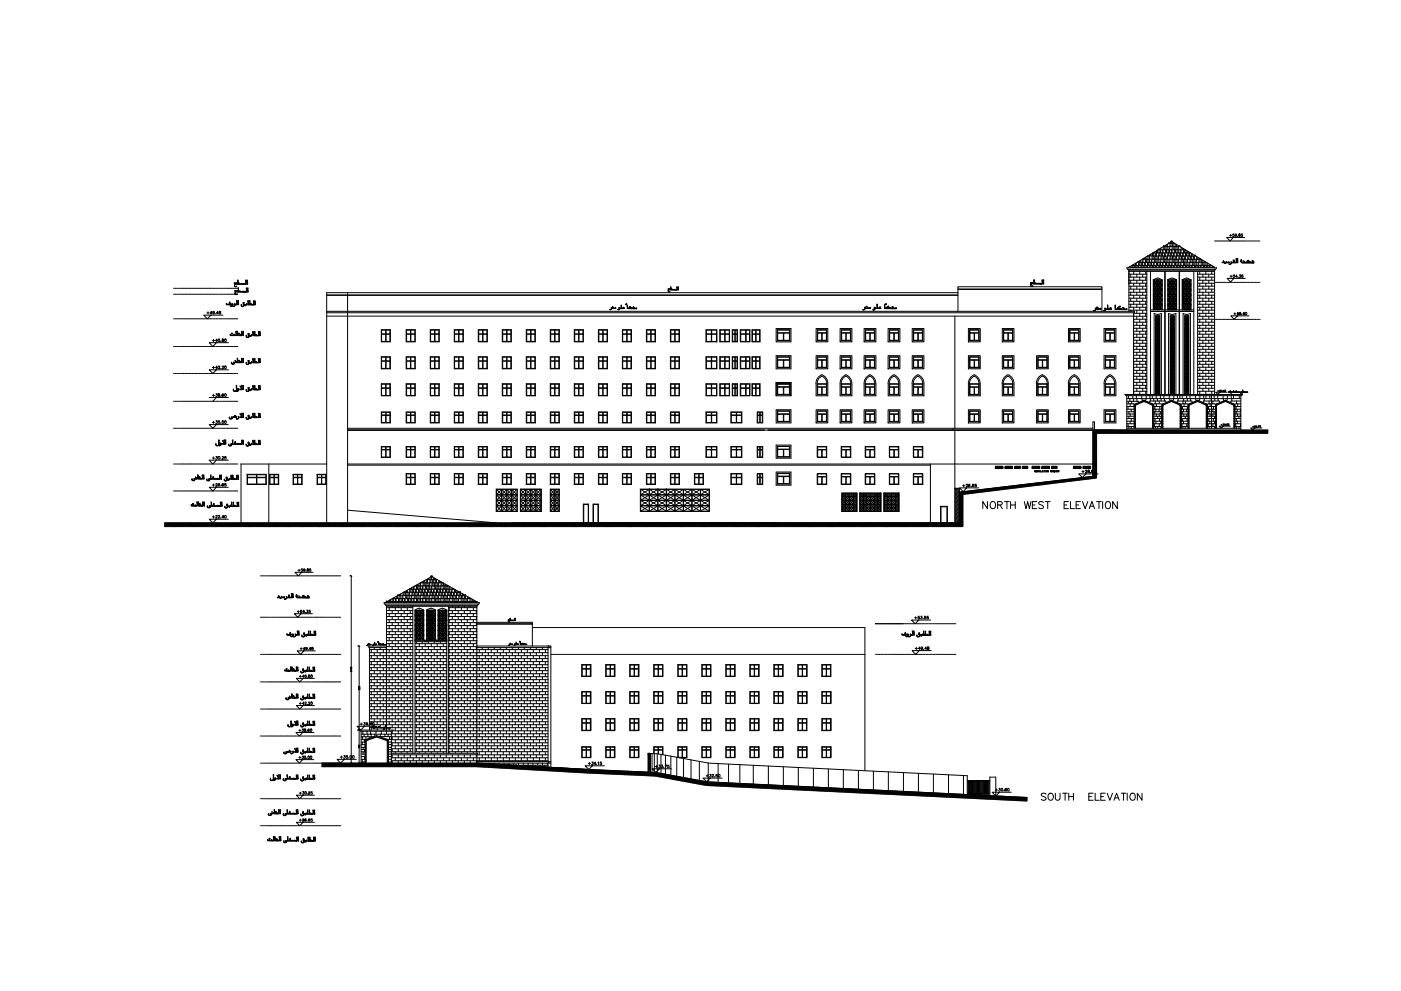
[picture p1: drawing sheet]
<svg xmlns="http://www.w3.org/2000/svg" width="420mm" height="297mm" viewBox="0 0 420 297" stroke-linecap="round" stroke-linejoin="round" font-family="sans-serif">
<!-- layer: HATCH -->
<g fill="none" stroke="#000" stroke-width=".3">
<path d="M104.2 128.9h125.1M327.8 128.9v.1M328 128.9l-.2 .2M328.2 128.9l-.4 .4M328.4 128.9l-.6 .7M328.6 128.9l-.8 .8M328.8 128.9l-1 1M328.9 137.6l-1.1 1.1M328.9 138.1l-1.1 1.2M328.9 139l-1.1 1.1M328.9 139.5l-1.1 1.2M328.9 130l-1.1 1.1"/>
<path d="M328.9 130.2l-1.1 1.1M328.9 130.4l-1.1 1.1M328.9 130.6l-1.1 1.1M328.9 130.8l-1.1 1.1M328.9 131l-1.1 1.1M328.9 131.2l-1.1 1.1M328.9 131.4l-1.1 1.1M328.9 131.6l-1.1 1.1M328.9 131.8l-1.1 1.1M328.9 132l-1.1 1.1M328.9 132.2l-1.1 1.1M328.9 132.4l-1.1 1.1"/>
<path d="M328.9 132.6l-1.1 1.1M328.9 132.8l-1.1 1.1M328.9 133l-1.1 1.1M328.9 133.2l-1.1 1.1M328.9 133.4l-1.1 1.1M328.9 133.6l-1.1 1.1M328.9 133.8l-1.1 1.1M328.9 134l-1.1 1.1M328.9 134.2l-1.1 1.1M328.9 134.4l-1.1 1.1M328.9 134.6l-1.1 1.1M328.9 134.8l-1.1 1.1"/>
<path d="M328.9 135l-1.1 1.1M328.9 135.2l-1.1 1.1M328.9 135.4l-1.1 1.1M328.9 135.6l-1.1 1.1M328.9 135.8l-1.1 1.1M328.9 136l-1.1 1.1M328.9 136.2l-1.1 1.1M328.9 136.4l-1.1 1.1M328.9 136.6l-1.1 1.1M328.9 136.8l-1.1 1.1M328.9 137l-1.1 1.1M328.9 137.2l-1.1 1.1"/>
<path d="M328.9 137.4l-1.1 1.1M328.9 137.8l-1.1 1.1M328.9 138l-1.1 1.1M328.9 138.4l-1.1 1.1M328.9 138.6l-1.1 1.1M328.9 138.8l-1.1 1.1M328.9 139.2l-1.1 1.1M328.9 139.4l-1.1 1.1M328.9 139.8l-1.1 1.1M328.9 140l-1.1 1.1M329 128.9l-1.2 1.2M329.2 128.9l-1.4 1.4"/>
<path d="M329.4 128.9l-1.6 1.6M329.6 128.9l-1.8 1.8M329.7 128.9l-1.9 2.1M330 128.9l-1.1 1M330.2 128.9l-1 1M330.3 128.9l-.9 1M330.6 128.9l-1.1 1M330.8 128.9l-1.1 1M331 128.9l-1 1M331.1 128.9l-1 1M331.4 128.9l-1.1 1M331.6 128.9l-1 1"/>
<path d="M331.7 128.9l-.9 1M331.9 128.9l-1 1M332.2 128.9l-1.1 1M332.3 128.9l-.9 1M332.5 128.9l-1 1M332.8 128.9l-1.1 1M333 128.9l-1.1 1M333.1 128.9l-1 1M333.3 128.9l-1 1M333.6 128.9l-1.1 1M333.7 128.9l-.9 1M333.9 128.9l-1 1"/>
<path d="M334.2 128.9l-1.1 1M334.3 128.9l-1 1M334.5 128.9l-1 1M334.7 128.9l-1 1M335 128.9l-1.1 1M335.1 128.9l-1 1M335.3 128.9l-1 1M335.5 128.9l-1 1M335.7 128.9l-1 1M335.9 128.9l-1 1M336.1 128.9l-1 1M336.3 128.9l-1 1"/>
<path d="M336.5 128.9l-1 1M336.7 128.9l-1 1M336.9 128.9l-1 1M337.1 128.9v.1M337.1 129l-1 .9M337.3 128.9l-1 1M337.5 128.9l-1 1M337.7 128.9l-1 1M337.9 128.9l-1 1M338.1 128.9l-1 1M338.3 128.9l-1 1M338.5 128.9l-1 1"/>
<path d="M338.7 128.9l-1 1M338.9 128.9l-1 1M339.1 128.9l-1 1M339.3 128.9l-1 1M339.5 128.9l-1 1M339.7 128.9l-1 1M339.9 128.9l-1 1M340.1 128.9l-1 1M340.3 128.9l-1 1M340.5 128.9l-1 1M340.7 128.9l-1 1M340.9 128.9l-1 1"/>
<path d="M341.1 128.9l-1 1M341.3 128.9l-1 1M341.5 128.9l-1 1M341.7 128.9l-1 1M341.9 128.9l-1 1M342.1 128.9l-1 1M342.3 128.9l-1 1M342.5 128.9l-1 1M342.7 128.9l-1 1M342.9 128.9l-1 1M343.1 128.9l-1 1M343.3 128.9l-1 1"/>
<path d="M343.5 128.9l-1 1M343.7 128.9l-1 1M343.9 128.9l-1 1M344.1 128.9l-1 1M344.3 128.9l-1 1M344.5 128.9l-1 1M344.7 128.9l-1 1M344.9 128.9l-1 1M345.1 128.9l-1 1M345.3 128.9l-1 1M345.5 128.9l-1 1M345.7 128.9l-1 1"/>
<path d="M345.9 128.9l-1 1M346.1 128.9l-1 1M346.3 128.9l-1 1M346.5 128.9l-1 1M346.7 128.9l-1 1M346.9 128.9l-1 1M347.1 128.9l-1.1 1M347.3 128.9l-1 1M347.5 128.9l-1 1M347.7 128.9l-1 1M347.9 128.9l-1 1M348.1 128.9l-1 1"/>
<path d="M348.2 128.9l-.9 1M348.5 128.9l-1.1 1M348.7 128.9l-1 1M348.9 128.9l-1 1M349.1 128.9l-1.1 1M349.3 128.9l-1.1 1M349.5 128.9l-1 1M349.6 128.9l-.9 1M349.9 128.9l-1.1 1M350.1 128.9l-1 1M350.2 128.9l-.9 1M350.4 128.9l-1 1"/>
<path d="M350.7 128.9l-1.1 1M350.9 128.9l-1 1M351 128.9l-1 1M351.3 128.9l-1.1 1M351.5 128.9l-1.1 1M351.6 128.9l-.9 1M351.8 128.9l-1 1M352.1 128.9l-1.1 1M352.2 128.9l-.9 1M352.4 128.9l-1 1M352.7 128.9l-1.1 1M352.9 128.9l-1.1 1"/>
<path d="M353 128.9l-1 1M353.2 128.9l-1 1M353.5 128.9l-1.1 1M353.6 128.9l-.9 1M353.8 128.9l-1 1M354 128.9l-1 1M354.2 128.9l-1 1M354.4 128.9l-1 1M354.6 128.9l-1 1M354.9 128.9l-1.1 1M355 128.9l-1 1M355.2 128.9l-1 1"/>
<path d="M355.4 128.9l-1 1M355.6 128.9l-1 1M355.8 128.9l-1 1M356 128.9l-1 1M356.2 128.9l-1 1M356.4 128.9l-1 1M356.6 128.9l-1 1M356.8 128.9l-1 1M357 128.9l-1 1M357.2 128.9l-1 1M357.4 128.9l-1 1M357.6 128.9l-1 1"/>
<path d="M357.8 128.9l-1 1M358 128.9l-1 1M358.2 128.9l-1 1M358.4 128.9l-1 1M358.6 128.9l-1 1M358.8 128.9l-1 1M359 128.9l-1 1M359.2 128.9l-1 1M359.4 128.9l-1 1M359.6 128.9l-1 1M359.8 128.9l-1 1M360 128.9l-1 1"/>
<path d="M360.2 128.9l-1 1M360.4 128.9l-1 1M360.6 128.9l-1 1M360.8 128.9l-1 1M361 128.9l-1 1M361.2 128.9l-1 1M361.4 128.9l-1 1M361.6 128.9l-1 1M361.8 128.9l-1 1M362 128.9l-1 1M362.2 128.9l-1 1M362.4 128.9l-1 1"/>
<path d="M362.6 128.9l-1 1M362.8 128.9l-1 1M363 128.9l-1 1M363.2 128.9l-1 1M363.4 128.9l-1 1M363.6 128.9l-1 1M363.8 128.9l-1 1M364 128.9l-1 1M364.2 128.9l-1 1M364.4 128.9l-1 1M364.6 128.9l-1 1M364.8 128.9l-1 1"/>
<path d="M365 128.9l-1 1M365.2 128.9l-1 1M365.4 128.9l-1 1M365.6 128.9l-1 1M365.8 128.9l-1 1M366 128.9l-1 1M366.2 128.9l-1 1M366.4 128.9l-1 1M366.6 128.9l-1 1M366.7 128.9l-.9 1M367 128.9l-1.1 1M367.2 128.9l-1 1"/>
<path d="M367.4 128.9l-1 1M367.6 128.9l-1.1 1M367.8 128.9l-1.1 1M368 128.9l-1 1M368.1 128.9l-.9 1M368.4 128.9l-1.1 1M368.6 128.9l-1 1M368.7 128.9l-.9 1M368.9 128.9l-1 1M369.2 128.9l-1.1 1M369.4 128.9l-1 1M369.5 128.9l-1 1"/>
<path d="M369.8 128.9l-1.1 1M370 128.9l-1.1 1M370.1 128.9l-.9 1M370.3 128.9l-1 1M370.6 128.9l-1.1 1M370.7 128.9l-.9 1M370.9 128.9l-1 1M371.2 128.9l-1.1 1M371.4 128.9l-1.1 1M371.5 128.9l-1 1M371.7 128.9l-1 1M372 128.9l-1.1 1"/>
<path d="M372.1 128.9l-.9 1M372.3 128.9l-1 1M372.5 128.9l-1 1M372.7 128.9l-1 1M372.9 128.9l-1 1M373.1 128.9l-1 1M373.4 128.9l-1.1 1M373.5 128.9l-1 1M373.7 128.9l-1 1M373.9 128.9l-1 1M374.1 128.9l-1 1M374.3 128.9l-1 1"/>
<path d="M374.5 128.9l-1 1M374.7 128.9l-1 1M374.9 128.9l-1 1M375.1 128.9l-1 1M375.3 128.9l-1 1M375.5 128.9l-1 1M375.7 128.9l-1 1M375.9 128.9l-1 1M376.1 128.9l-1 1M376.3 128.9l-1 1M376.5 128.9l-1 1M376.7 128.9l-1 1"/>
<path d="M376.9 128.9l-1 1M377.1 128.9l-1 1M377.3 128.9l-1 1M377.5 128.9l-1 1M377.7 128.9l-1 1M377.9 128.9l-1 1M378.1 128.9l-1 1M378.3 128.9l-1 1M378.5 128.9l-1 1M378.7 128.9l-1 1M378.9 128.9l-1 1M379.1 128.9l-1 1"/>
<path d="M379.3 128.9l-1 1M379.5 128.9l-1 1M379.7 128.9l-1 1M379.9 128.9l-1 1M380.1 128.9l-1 1M380.3 129l-1 .9M380.3 129.2l-.8 .7M380.3 129.4l-.6 .5M380.3 129.6l-.4 .3M380.3 129.8l-.2 .1M49.5 156.7l-.2 .2M49.7 156.7l-.4 .4"/>
<path d="M49.9 156.7l-.6 .6M50.1 156.7l-.8 .8M50.3 156.7l-1 1M50.5 156.7l-1.1 1.2M50.7 156.7l-1.2 1.2M50.9 156.7l-1.1 1.2M51.1 156.7l-1.1 1.2M51.3 156.7l-1.2 1.2M51.5 156.7l-1.2 1.2M51.7 156.7l-1.1 1.2M51.9 156.7l-1.2 1.2M52.1 156.7l-1.2 1.2"/>
<path d="M52.3 156.7l-1.1 1.2M52.5 156.7l-1.1 1.2M52.7 156.7l-1.2 1.2M52.9 156.7l-1.2 1.2M53.1 156.7l-1.1 1.2M53.3 156.7l-1.2 1.2M53.5 156.7l-1.2 1.2M53.7 156.7l-1.2 1.2M53.9 156.7l-1.2 1.2M54.1 156.7l-1.2 1.2M54.3 156.7l-1.2 1.2M54.5 156.7l-1.1 1.2"/>
<path d="M54.7 156.7l-1.2 1.2M54.9 156.7l-1.2 1.2M55.1 156.7l-1.2 1.2M55.3 156.7l-1.2 1.2M55.5 156.7l-1.2 1.2M55.7 156.7l-1.2 1.2M55.9 156.7l-1.2 1.2M56.1 156.7l-1.2 1.2M56.3 156.7l-1.2 1.2M56.5 156.7l-1.2 1.2M56.7 156.7l-1.2 1.2M56.9 156.7l-1.2 1.2"/>
<path d="M57.1 156.7l-1.2 1.2M57.2 156.7l-1.1 1.2M57.5 156.7l-1.2 1.2M57.7 156.7l-1.2 1.2M57.9 156.7l-1.2 1.2M58.1 156.7l-1.2 1.2M58.3 156.7l-1.2 1.2M58.5 156.7l-1.2 1.2M58.6 156.7l-1.1 1.2M58.9 156.7l-1.2 1.2M59.1 156.7l-1.2 1.2M59.2 156.7l-1.1 1.2"/>
<path d="M59.5 156.7l-1.2 1.2M59.7 156.7l-1.2 1.2M59.9 156.7l-1.2 1.2M60 156.7l-1.1 1.2M60.3 156.7l-1.2 1.2M60.5 156.7l-1.2 1.2M60.6 156.7l-1.1 1.2M60.8 156.7l-1.1 1.2M61.1 156.7l-1.2 1.2M61.2 156.7l-1.1 1.2M61.4 156.7l-1.1 1.2M61.7 156.7l-1.2 1.2"/>
<path d="M61.9 156.7l-1.2 1.2M62 156.7l-1.1 1.2M62.2 156.7l-1.1 1.2M62.5 156.7l-1.2 1.2M62.6 156.7l-1.1 1.2M62.8 156.7l-1.1 1.2M63 156.7l-1.1 1.2M63.2 156.7l-1.1 1.2M63.4 156.7l-1.1 1.2M63.6 156.7l-1.1 1.2M63.9 156.7l-1.2 1.2M64 156.7l-1.1 1.2"/>
<path d="M64.2 156.7l-1.1 1.2M64.4 156.7l-1.1 1.2M64.6 156.7l-1.1 1.2M64.8 156.7l-1.1 1.2M65 156.7l-1.1 1.2M65.2 156.7l-1.1 1.2M65.4 156.7l-1.1 1.2M65.6 156.7l-1.1 1.2M65.8 156.7l-1.1 1.2M66 156.7l-1.1 1.2M66.2 156.7l-1.1 1.2M66.4 156.7l-1.1 1.2"/>
<path d="M66.6 156.7l-1.1 1.2M66.8 156.7l-1.1 1.2M67 156.7l-1.1 1.2M67.2 156.7l-1.1 1.2M67.4 156.7l-1.1 1.2M67.6 156.7l-1.1 1.2M67.8 156.7l-1.2 1.2M68 156.7l-1.1 1.2M68.2 156.7l-1.1 1.2M68.4 156.7l-1.2 1.2M68.6 156.7l-1.1 1.2M68.8 156.7l-1.1 1.2"/>
<path d="M69 156.7l-1.1 1.2M69.2 156.7l-1.2 1.2M69.4 156.7l-1.1 1.2M69.6 156.7l-1.1 1.2M69.8 156.7l-1.2 1.2M70 156.7l-1.2 1.2M70.2 156.7l-1.1 1.2M70.4 156.7l-1.2 1.2M70.6 156.7l-1.2 1.2M70.8 156.7l-1.1 1.2M71 156.7l-1.1 1.2M71.2 156.7l-1.2 1.2"/>
<path d="M71.4 156.7l-1.2 1.2M71.6 156.7l-1.1 1.2M71.8 156.7l-1.2 1.2M72 156.7l-1.2 1.2M72.2 156.7l-1.2 1.2M72.4 156.7l-1.2 1.2M72.6 156.7l-1.2 1.2M72.8 156.7l-1.2 1.2M73 156.7l-1.1 1.2M73.2 156.7l-1.2 1.2M73.4 156.7l-1.2 1.2M73.6 156.7l-1.2 1.2"/>
<path d="M73.8 156.7l-1.2 1.2M74 156.7l-1.2 1.2M74.2 156.7l-1.2 1.2M74.4 156.7l-1.2 1.2M74.6 156.7l-1.2 1.2M74.8 156.7l-1.2 1.2M75 156.7l-1.2 1.2M75.2 156.7l-1.2 1.2M75.4 156.7l-1.2 1.2M75.6 156.7l-1.2 1.2M75.7 156.7l-1.1 1.2M76 156.7l-1.2 1.2"/>
<path d="M76.2 156.7l-1.2 1.2M76.4 156.7l-1.2 1.2M76.6 156.7l-1.2 1.2M76.8 156.7l-1.2 1.2M77 156.7l-1.2 1.2M77.1 156.7l-1.1 1.2M77.4 156.7l-1.2 1.2M77.6 156.7l-1.2 1.2M77.7 156.7l-1.1 1.2M77.9 156.7l-1.1 1.2M78.2 156.7l-1.2 1.2M78.4 156.7l-1.2 1.2"/>
<path d="M78.5 156.7l-1.1 1.2M78.8 156.7l-1.2 1.2M79 156.7l-1.2 1.2M79.1 156.7l-1.1 1.2M79.3 156.7l-1.1 1.2M79.6 156.7l-1.2 1.2M79.7 156.7l-1.1 1.2M79.9 156.7l-1.1 1.2M80.2 156.7l-1.2 1.2M80.4 156.7l-1.2 1.2M80.5 156.7l-1.1 1.2M80.7 156.7l-1.1 1.2"/>
<path d="M81 156.7l-1.2 1.2M81.1 156.7l-1.1 1.2M81.3 156.7l-1.1 1.2M81.5 156.7l-1.1 1.2M81.7 156.7l-1.1 1.2M81.9 156.7l-1.1 1.2M82.1 156.7l-1.1 1.2M82.4 156.7l-1.2 1.2M82.5 156.7l-1.1 1.2M82.7 156.7l-1.1 1.2M82.9 156.7l-1.1 1.2M83.1 156.7l-1.1 1.2"/>
<path d="M83.3 156.7l-1.1 1.2M83.5 156.7l-1.1 1.2M83.7 156.7l-1.1 1.2M83.9 156.7l-1.1 1.2M84.1 156.7l-1.1 1.2M84.3 156.7l-1.1 1.2M84.5 156.7l-1.1 1.2M84.7 156.7l-1.1 1.2M84.9 156.7l-1.1 1.2M85.1 156.7l-1.1 1.2M85.3 156.7l-1.1 1.2M85.5 156.7l-1.1 1.2"/>
<path d="M85.7 156.7l-1.1 1.2M85.9 156.7l-1.1 1.2M86.1 156.7l-1.1 1.2M86.3 156.7l-1.2 1.2M86.5 156.7l-1.1 1.2M86.7 156.7l-1.1 1.2M86.9 156.7l-1.1 1.2M87.1 156.7l-1.1 1.2M87.3 156.7l-1.1 1.2M87.5 156.7l-1.1 1.2M87.7 156.7l-1.2 1.2M87.9 156.7l-1.1 1.2"/>
<path d="M88.1 156.7l-1.1 1.2M88.3 156.7l-1.2 1.2M88.5 156.7l-1.2 1.2M88.7 156.7l-1.1 1.2M88.9 156.7l-1.1 1.2M89.1 156.7l-1.2 1.2M89.3 156.7l-1.1 1.2M89.5 156.7l-1.1 1.2M89.7 156.7l-1.2 1.2M89.9 156.7l-1.2 1.2M90.1 156.7l-1.1 1.2M90.3 156.7l-1.2 1.2"/>
<path d="M90.5 156.7l-1.2 1.2M90.7 156.7l-1.2 1.2M90.9 156.7l-1.1 1.2M91.1 156.7l-1.2 1.2M91.3 156.7l-1.2 1.2M91.5 156.7l-1.1 1.2M91.7 156.7l-1.2 1.2M91.9 156.7l-1.2 1.2M92.1 156.7l-1.2 1.2M92.3 156.7l-1.2 1.2M92.5 156.7l-1.2 1.2M92.7 156.7l-1.2 1.2"/>
<path d="M92.9 156.7l-1.1 1.2M93.1 156.7l-1.2 1.2M93.3 156.7l-1.2 1.2M93.5 156.7l-1.2 1.2M93.7 156.7l-1.2 1.2M93.9 156.7l-1.2 1.2M94.1 156.7l-1.2 1.2M94.3 156.7l-1.2 1.2M94.5 156.7l-1.2 1.2M94.7 156.7l-1.2 1.2M94.9 156.7l-1.2 1.2M95.1 156.7l-1.2 1.2"/>
<path d="M95.3 156.7l-1.2 1.2M95.5 156.7l-1.2 1.2M95.6 156.7l-1.1 1.2M95.9 156.7l-1.2 1.2M96.1 156.7l-1.2 1.2M96.3 156.7l-1.2 1.2M96.4 156.7l-1.1 1.2M96.7 156.7l-1.2 1.2M96.9 156.7l-1.2 1.2M97 156.7l-1.1 1.2M97.3 156.7l-1.2 1.2M97.5 156.7l-1.2 1.2"/>
<path d="M97.6 156.7l-1.1 1.2M97.8 156.7l-1.1 1.2M98.1 156.7l-1.2 1.2M98.3 156.7l-1.2 1.2M98.4 156.7l-1.1 1.2M98.7 156.7l-1.2 1.2M98.9 156.7l-1.2 1.2M99 156.7l-1.1 1.2M99.2 156.7l-1.1 1.2M99.5 156.7l-1.2 1.2M99.6 156.7l-1.1 1.2M99.8 156.7l-1.1 1.2"/>
<path d="M100 156.7l-1.1 1.2M100.3 156.7l-1.2 1.2M100.4 156.7l-1.1 1.2M100.6 156.7l-1.1 1.2M100.9 156.7l-1.2 1.2M101 156.7l-1.1 1.2M101.2 156.7l-1.1 1.2M101.4 156.7l-1.1 1.2M101.6 156.7l-1.1 1.2M101.8 156.7l-1.1 1.2M102 156.7l-1.1 1.2M102.2 156.7l-1.1 1.2"/>
<path d="M102.4 156.7l-1.1 1.2M102.6 156.7l-1.1 1.2M102.8 156.7l-1.1 1.2M103 156.7l-1.1 1.2M103.2 156.7l-1.1 1.2M103.4 156.7l-1.1 1.2M103.6 156.7l-1.1 1.2M103.8 156.7l-1.1 1.2M104 156.7l-1.1 1.2M104.2 156.7l-1.1 1.2M104.4 156.7l-1.1 1.2M104.6 156.7l-1.1 1.2"/>
<path d="M104.8 156.7l-1.2 1.2M105 156.7l-1.1 1.2M105.2 156.7l-1.1 1.2M105.4 156.7l-1.1 1.2M105.6 156.7l-1.1 1.2M105.8 156.7l-1.1 1.2M106 156.7l-1.1 1.2M106.2 156.7l-1.2 1.2M106.4 156.7l-1.1 1.2M106.6 156.7l-1.1 1.2M106.8 156.7l-1.2 1.2M107 156.7l-1.2 1.2"/>
<path d="M107.2 156.7l-1.1 1.2M107.4 156.7l-1.1 1.2M107.6 156.7l-1.2 1.2M107.8 156.7l-1.1 1.2M108 156.7l-1.1 1.2M108.2 156.7l-1.2 1.2M108.4 156.7l-1.2 1.2M108.6 156.7l-1.1 1.2M108.8 156.7l-1.2 1.2M109 156.7l-1.2 1.2M109.2 156.7l-1.2 1.2M109.4 156.7l-1.1 1.2"/>
<path d="M109.6 156.7l-1.2 1.2M109.8 156.7l-1.2 1.2M110 156.7l-1.1 1.2M110.2 156.7l-1.2 1.2M110.4 156.7l-1.2 1.2M110.6 156.7l-1.2 1.2M110.8 156.7l-1.2 1.2M111 156.7l-1.2 1.2M111.2 156.7l-1.2 1.2M111.4 156.7l-1.1 1.2M111.6 156.7l-1.2 1.2M111.8 156.7l-1.2 1.2"/>
<path d="M112 156.7l-1.2 1.2M112.2 156.7l-1.2 1.2M112.4 156.7l-1.2 1.2M112.6 156.7l-1.2 1.2M112.8 156.7l-1.2 1.2M113 156.7l-1.2 1.2M113.2 156.7l-1.2 1.2M113.4 156.7l-1.2 1.2M113.6 156.7l-1.2 1.2M113.8 156.7l-1.2 1.2M114 156.7l-1.2 1.2M114.1 156.7l-1.1 1.2"/>
<path d="M114.4 156.7l-1.2 1.2M114.6 156.7l-1.2 1.2M114.8 156.7l-1.2 1.2M114.9 156.7l-1.1 1.2M115.2 156.7l-1.2 1.2M115.4 156.7l-1.2 1.2M115.5 156.7l-1.1 1.2M115.8 156.7l-1.2 1.2M116 156.7l-1.2 1.2M116.1 156.7l-1.1 1.2M116.3 156.7l-1.1 1.2M116.6 156.7l-1.2 1.2"/>
<path d="M116.8 156.7l-1.2 1.2M116.9 156.7l-1.1 1.2M117.2 156.7l-1.2 1.2M117.4 156.7l-1.2 1.2M117.5 156.7l-1.1 1.2M117.7 156.7l-1.1 1.2M118 156.7l-1.2 1.2M118.1 156.7l-1.1 1.2M118.3 156.7l-1.1 1.2M118.5 156.7l-1.1 1.2M118.8 156.7l-1.2 1.2M118.9 156.7l-1.1 1.2"/>
<path d="M119.1 156.7l-1.1 1.2M119.4 156.7l-1.2 1.2M119.5 156.7l-1.1 1.2M119.7 156.7l-1.1 1.2M119.9 156.7l-1.1 1.2M120.1 156.7l-1.1 1.2M120.3 156.7l-1.1 1.2M120.5 156.7l-1.1 1.2M120.7 156.7l-1.1 1.2M120.9 156.7l-1.1 1.2M121.1 156.7l-1.1 1.2M121.3 156.7l-1.1 1.2"/>
<path d="M121.5 156.7l-1.1 1.2M121.7 156.7l-1.1 1.2M121.9 156.7l-1.1 1.2M122.1 156.7l-1.1 1.2M122.3 156.7l-1.1 1.2M122.5 156.7l-1.1 1.2M122.7 156.7l-1.1 1.2M122.9 156.7l-1.1 1.2M123.1 156.7l-1.1 1.2M123.3 156.7l-1.1 1.2M123.5 156.7l-1.1 1.2M123.7 156.7l-1.1 1.2"/>
<path d="M123.9 156.7l-1.1 1.2M124.1 156.7l-1.1 1.2M124.3 156.7l-1.1 1.2M124.5 156.7l-1.1 1.2M124.7 156.7l-1.2 1.2M124.9 156.7l-1.1 1.2M125.1 156.7l-1.1 1.2M125.3 156.7l-1.1 1.2M125.5 156.7l-1.2 1.2M125.7 156.7l-1.1 1.2M125.9 156.7l-1.1 1.2M126.1 156.7l-1.2 1.2"/>
<path d="M126.3 156.7l-1.1 1.2M126.5 156.7l-1.1 1.2M126.7 156.7l-1.2 1.2M126.9 156.7l-1.2 1.2M127.1 156.7l-1.1 1.2M127.3 156.7l-1.1 1.2M127.5 156.7l-1.2 1.2M127.7 156.7l-1.2 1.2M127.9 156.7l-1.1 1.2M128.1 156.7l-1.2 1.2M128.3 156.7l-1.2 1.2M128.5 156.7l-1.1 1.2"/>
<path d="M128.7 156.7l-1.2 1.2M128.9 156.7l-1.2 1.2M129.1 156.7l-1.2 1.2M129.3 156.7l-1.1 1.2M129.5 156.7l-1.2 1.2M129.7 156.7l-1.2 1.2M129.9 156.7l-1.2 1.2M130.1 156.7l-1.2 1.2M130.3 156.7l-1.2 1.2M130.5 156.7l-1.2 1.2M130.7 156.7l-1.2 1.2M130.9 156.7l-1.2 1.2"/>
<path d="M131.1 156.7l-1.2 1.2M131.3 156.7l-1.2 1.2M131.5 156.7l-1.2 1.2M131.7 156.7l-1.2 1.2M131.9 156.7l-1.2 1.2M132.1 156.7l-1.2 1.2M132.3 156.7l-1.2 1.2M132.5 156.7l-1.2 1.2M132.7 156.7l-1.2 1.2M132.9 156.7l-1.2 1.2M133.1 156.7l-1.2 1.2M133.3 156.7l-1.2 1.2"/>
<path d="M133.4 156.7l-1.1 1.2M133.7 156.7l-1.2 1.2M133.9 156.7l-1.2 1.2M134 156.7l-1.1 1.2M134.3 156.7l-1.2 1.2M134.5 156.7l-1.2 1.2M134.7 156.7l-1.2 1.2M134.8 156.7l-1.1 1.2M135.1 156.7l-1.2 1.2M135.3 156.7l-1.2 1.2M135.4 156.7l-1.1 1.2M135.7 156.7l-1.2 1.2"/>
<path d="M135.9 156.7l-1.2 1.2M136 156.7l-1.1 1.2M136.2 156.7l-1.1 1.2M136.5 156.7l-1.2 1.2M136.7 156.7l-1.2 1.2M136.8 156.7l-1.1 1.2M137 156.7l-1.1 1.2M137.3 156.7l-1.2 1.2M137.4 156.7l-1.1 1.2M137.6 156.7l-1.1 1.2M137.9 156.7l-1.2 1.2M138 156.7l-1.1 1.2"/>
<path d="M138.2 156.7l-1.1 1.2M138.4 156.7l-1.1 1.2M138.7 156.7l-1.2 1.2M138.8 156.7l-1.1 1.2M139 156.7l-1.1 1.2M139.2 156.7l-1.1 1.2M139.4 156.7l-1.1 1.2M139.6 156.7l-1.1 1.2M139.8 156.7l-1.1 1.2M140 156.7l-1.1 1.2M140.2 156.7l-1.1 1.2M140.4 156.7l-1.1 1.2"/>
<path d="M140.6 156.7l-1.1 1.2M140.8 156.7l-1.1 1.2M141 156.7l-1.1 1.2M141.2 156.7l-1.1 1.2M141.4 156.7l-1.1 1.2M141.6 156.7l-1.1 1.2M141.8 156.7l-1.1 1.2M142 156.7l-1.1 1.2M142.2 156.7l-1.1 1.2M142.4 156.7l-1.1 1.2M142.6 156.7l-1.2 1.2M142.8 156.7l-1.1 1.2"/>
<path d="M143 156.7l-1.1 1.2M143.2 156.7l-1.2 1.2M143.4 156.7l-1.1 1.2M143.6 156.7l-1.1 1.2M143.8 156.7l-1.1 1.2M144 156.7l-1.2 1.2M144.2 156.7l-1.1 1.2M144.4 156.7l-1.1 1.2M144.6 156.7l-1.2 1.2M144.8 156.7l-1.1 1.2M145 156.7l-1.1 1.2M145.2 156.7l-1.2 1.2"/>
<path d="M145.4 156.7l-1.2 1.2M145.6 156.7l-1.1 1.2M145.8 156.7l-1.1 1.2M146 156.7l-1.2 1.2M146.2 156.7l-1.2 1.2M146.4 156.7l-1.1 1.2M146.6 156.7l-1.2 1.2M146.8 156.7l-1.2 1.2M147 156.7l-1.1 1.2M147.2 156.7l-1.2 1.2M147.4 156.7l-1.2 1.2M147.6 156.7l-1.2 1.2"/>
<path d="M147.8 156.7l-1.1 1.2M148 156.7l-1.2 1.2M148.2 156.7l-1.2 1.2M148.4 156.7l-1.2 1.2M148.6 156.7l-1.2 1.2M148.8 156.7l-1.2 1.2M149 156.7l-1.2 1.2M149.2 156.7l-1.2 1.2M149.4 156.7l-1.2 1.2M149.6 156.7l-1.2 1.2M149.8 156.7l-1.2 1.2M150 156.7l-1.2 1.2"/>
<path d="M150.2 156.7l-1.2 1.2M150.4 156.7l-1.2 1.2M150.6 156.7l-1.2 1.2M150.8 156.7l-1.2 1.2M151 156.7l-1.2 1.2M151.2 156.7l-1.2 1.2M151.4 156.7l-1.2 1.2M151.6 156.7l-1.2 1.2M151.8 156.7l-1.2 1.2M151.9 156.7l-1.1 1.2M152.2 156.7l-1.2 1.2M152.4 156.7l-1.2 1.2"/>
<path d="M152.5 156.7l-1.1 1.2M152.8 156.7l-1.2 1.2M153 156.7l-1.2 1.2M153.2 156.7l-1.2 1.2M153.3 156.7l-1.1 1.2M153.6 156.7l-1.2 1.2M153.8 156.7l-1.2 1.2M153.9 156.7l-1.1 1.2M154.1 156.7l-1.1 1.2M154.4 156.7l-1.2 1.2M154.5 156.7l-1.1 1.2M154.7 156.7l-1.1 1.2"/>
<path d="M155 156.7l-1.2 1.2M155.2 156.7l-1.2 1.2M155.3 156.7l-1.1 1.2M155.5 156.7l-1.1 1.2M155.8 156.7l-1.2 1.2M155.9 156.7l-1.1 1.2M156.1 156.7l-1.1 1.2M156.4 156.7l-1.2 1.2M156.5 156.7l-1.1 1.2M156.7 156.7l-1.1 1.2M156.9 156.7l-1.1 1.2M157.2 156.7l-1.2 1.2"/>
<path d="M157.3 156.7l-1.1 1.2M157.5 156.7l-1.1 1.2M157.7 156.7l-1.1 1.2M157.9 156.7l-1.1 1.2M158.1 156.7l-1.1 1.2M158.3 156.7l-1.1 1.2M158.5 156.7l-1.1 1.2M158.7 156.7l-1.1 1.2M158.9 156.7l-1.1 1.2M159.1 156.7l-1.1 1.2M159.3 156.7l-1.1 1.2M159.5 156.7l-1.1 1.2"/>
<path d="M159.7 156.7l-1.1 1.2M159.9 156.7l-1.1 1.2M160.1 156.7l-1.1 1.2M160.3 156.7l-1.1 1.2M160.5 156.7l-1.1 1.2M160.7 156.7l-1.1 1.2M160.9 156.7l-1.1 1.2M161.1 156.7l-1.2 1.2M161.3 156.7l-1.1 1.2M161.5 156.7l-1.1 1.2M161.7 156.7l-1.1 1.2M161.9 156.7l-1.1 1.2"/>
<path d="M162.1 156.7l-1.1 1.2M162.3 156.7l-1.1 1.2M162.5 156.7l-1.2 1.2M162.7 156.7l-1.1 1.2M162.9 156.7l-1.1 1.2M163.1 156.7l-1.2 1.2M163.3 156.7l-1.1 1.2M163.5 156.7l-1.1 1.2M163.7 156.7l-1.1 1.2M163.9 156.7l-1.2 1.2M164.1 156.7l-1.1 1.2M164.3 156.7l-1.1 1.2"/>
<path d="M164.5 156.7l-1.2 1.2M164.7 156.7l-1.2 1.2M164.9 156.7l-1.1 1.2M165.1 156.7l-1.2 1.2M165.3 156.7l-1.2 1.2M165.5 156.7l-1.1 1.2M165.7 156.7l-1.1 1.2M165.9 156.7l-1.2 1.2M166.1 156.7l-1.2 1.2M166.3 156.7l-1.1 1.2M166.5 156.7l-1.2 1.2M166.7 156.7l-1.2 1.2"/>
<path d="M166.9 156.7l-1.2 1.2M167.1 156.7l-1.2 1.2M167.3 156.7l-1.2 1.2M167.5 156.7l-1.2 1.2M167.7 156.7l-1.1 1.2M167.9 156.7l-1.2 1.2M168.1 156.7l-1.2 1.2M168.1 157.9h.1M168.1 156.9l-1 1M168.1 157.1l-.8 .8M168.1 157.5l-.4 .4M168.3 156.7l-.2 .2"/>
<path d="M168.5 156.7l-.4 .4M168.7 156.7l-1.2 1.2M168.9 156.7l-.8 .8M169.1 156.7l-1.2 1.2M169.3 156.7l-1.1 1.2M169.5 156.7l-1.2 1.2M169.7 156.7l-1.2 1.2M169.9 156.7l-1.1 1.2M170.1 156.7l-1.2 1.2M170.3 156.7l-1.2 1.2M170.4 156.7l-1.1 1.2M170.7 156.7l-1.1 1.2"/>
<path d="M170.9 156.7l-1.2 1.2M171.1 156.7l-1.2 1.2M171.3 156.7l-1.1 1.2M171.5 156.7l-1.2 1.2M171.7 156.7l-1.2 1.2M171.8 156.7l-1.1 1.2M172.1 156.7l-1.2 1.2M172.3 156.7l-1.2 1.2M172.4 156.7l-1.1 1.2M172.6 156.7l-1.1 1.2M172.9 156.7l-1.2 1.2M173.1 156.7l-1.2 1.2"/>
<path d="M173.2 156.7l-1.1 1.2M173.5 156.7l-1.2 1.2M173.7 156.7l-1.2 1.2M173.8 156.7l-1.1 1.2M174 156.7l-1.1 1.2M174.3 156.7l-1.2 1.2M174.4 156.7l-1.1 1.2M174.6 156.7l-1.1 1.2M174.9 156.7l-1.2 1.2M175.1 156.7l-1.2 1.2M175.2 156.7l-1.1 1.2M175.4 156.7l-1.1 1.2"/>
<path d="M175.7 156.7l-1.2 1.2M175.8 156.7l-1.1 1.2M176 156.7l-1.1 1.2M176.2 156.7l-1.1 1.2M176.4 156.7l-1.1 1.2M176.6 156.7l-1.1 1.2M176.8 156.7l-1.1 1.2M177.1 156.7l-1.2 1.2M177.2 156.7l-1.1 1.2M177.4 156.7l-1.1 1.2M177.6 156.7l-1.1 1.2M177.8 156.7l-1.1 1.2"/>
<path d="M178 156.7l-1.1 1.2M178.2 156.7l-1.1 1.2M178.4 156.7l-1.1 1.2M178.6 156.7l-1.1 1.2M178.8 156.7l-1.1 1.2M179 156.7l-1.1 1.2M179.2 156.7l-1.1 1.2M179.4 156.7l-1.1 1.2M179.6 156.7l-1.1 1.2M179.8 156.7l-1.1 1.2M180 156.7l-1.1 1.2M180.2 156.7l-1.1 1.2"/>
<path d="M180.4 156.7l-1.1 1.2M180.6 156.7l-1.1 1.2M180.8 156.7l-1.1 1.2M181 156.7l-1.1 1.2M181.2 156.7l-1.1 1.2M181.4 156.7l-1.1 1.2M181.6 156.7l-1.1 1.2M181.8 156.7l-1.1 1.2M182 156.7l-1.1 1.2M182.2 156.7l-1.1 1.2M182.4 156.7l-1.1 1.2M182.6 156.7l-1.1 1.2"/>
<path d="M182.8 156.7l-1.1 1.2M183 156.7l-1.1 1.2M183.2 156.7l-1.1 1.2M183.4 156.7l-1.1 1.2M183.6 156.7l-1.1 1.2M183.8 156.7l-1.1 1.2M184 156.7l-1.1 1.2M184.2 156.7l-1.1 1.2M184.4 156.7l-1.1 1.2M184.6 156.7l-1.1 1.2M184.8 156.7l-1.1 1.2M185 156.7l-1.1 1.2"/>
<path d="M185.2 156.7l-1.1 1.2M185.4 156.7l-1.2 1.2M185.6 156.7l-1.1 1.2M185.8 156.7l-1.1 1.2M186 156.7l-1.2 1.2M186.2 156.7l-1.1 1.2M186.4 156.7l-1.1 1.2M186.6 156.7l-1.2 1.2M186.8 156.7l-1.2 1.2M187 156.7l-1.1 1.2M187.2 156.7l-1.1 1.2M187.4 156.7l-1.2 1.2"/>
<path d="M187.6 156.7l-1.1 1.2M187.8 156.7l-1.1 1.2M188 156.7l-1.2 1.2M188.2 156.7l-1.2 1.2M188.4 156.7l-1.1 1.2M188.6 156.7l-1.2 1.2M188.8 156.7l-1.2 1.2M188.9 156.7l-1.1 1.2M189.2 156.7l-1.1 1.2M189.4 156.7l-1.2 1.2M189.6 156.7l-1.2 1.2M189.8 156.7l-1.1 1.2"/>
<path d="M190 156.7l-1.2 1.2M190.2 156.7l-1.2 1.2M190.3 156.7l-1.1 1.2M190.6 156.7l-1.2 1.2M190.8 156.7l-1.2 1.2M190.9 156.7l-1.1 1.2M191.1 156.7l-1.1 1.2M191.4 156.7l-1.2 1.2M191.6 156.7l-1.2 1.2M191.7 156.7l-1.1 1.2M192 156.7l-1.2 1.2M192.2 156.7l-1.2 1.2"/>
<path d="M192.3 156.7l-1.1 1.2M192.5 156.7l-1.1 1.2M192.8 156.7l-1.2 1.2M192.9 156.7l-1.1 1.2M193.1 156.7l-1.1 1.2M193.4 156.7l-1.2 1.2M193.6 156.7l-1.2 1.2M193.7 156.7l-1.1 1.2M193.9 156.7l-1.1 1.2M194.2 156.7l-1.2 1.2M194.3 156.7l-1.1 1.2M194.5 156.7l-1.1 1.2"/>
<path d="M194.7 156.7l-1.1 1.2M194.9 156.7l-1.1 1.2M195.1 156.7l-1.1 1.2M195.3 156.7l-1.1 1.2M195.6 156.7l-1.2 1.2M195.7 156.7l-1.1 1.2M195.9 156.7l-1.1 1.2M196.1 156.7l-1.1 1.2M196.3 156.7l-1.1 1.2M196.5 156.7l-1.1 1.2M196.7 156.7l-1.1 1.2M196.9 156.7l-1.1 1.2"/>
<path d="M197.1 156.7l-1.1 1.2M197.3 156.7l-1.1 1.2M197.5 156.7l-1.1 1.2M197.7 156.7l-1.1 1.2M197.9 156.7l-1.1 1.2M198.1 156.7l-1.1 1.2M198.3 156.7l-1.1 1.2M198.5 156.7l-1.1 1.2M198.7 156.7l-1.1 1.2M198.9 156.7l-1.1 1.2M199.1 156.7l-1.1 1.2M199.3 156.7l-1.1 1.2"/>
<path d="M199.5 156.7l-1.1 1.2M199.7 156.7l-1.1 1.2M199.9 156.7l-1.1 1.2M200.1 156.7l-1.1 1.2M200.3 156.7l-1.1 1.2M200.5 156.7l-1.1 1.2M200.7 156.7l-1.1 1.2M200.9 156.7l-1.1 1.2M201.1 156.7l-1.1 1.2M201.3 156.7l-1.1 1.2M201.5 156.7l-1.1 1.2M201.7 156.7l-1.1 1.2"/>
<path d="M201.9 156.7l-1.1 1.2M202.1 156.7l-1.1 1.2M202.3 156.7l-1.1 1.2M202.5 156.7l-1.1 1.2M202.7 156.7l-1.1 1.2M202.9 156.7l-1.1 1.2M203.1 156.7l-1.1 1.2M203.3 156.7l-1.1 1.2M203.5 156.7l-1.1 1.2M203.7 156.7l-1.1 1.2M203.9 156.7l-1.2 1.2M204.1 156.7l-1.1 1.2"/>
<path d="M204.3 156.7l-1.1 1.2M204.5 156.7l-1.2 1.2M204.7 156.7l-1.1 1.2M204.9 156.7l-1.1 1.2M205.1 156.7l-1.1 1.2M205.3 156.7l-1.2 1.2M205.5 156.7l-1.1 1.2M205.7 156.7l-1.1 1.2M205.9 156.7l-1.2 1.2M206.1 156.7l-1.2 1.2M206.3 156.7l-1.1 1.2M206.5 156.7l-1.2 1.2"/>
<path d="M206.7 156.7l-1.2 1.2M206.9 156.7l-1.1 1.2M207.1 156.7l-1.1 1.2M207.3 156.7l-1.2 1.2M207.5 156.7l-1.2 1.2M207.7 156.7l-1.1 1.2M207.9 156.7l-1.2 1.2M208.1 156.7l-1.2 1.2M208.3 156.7l-1.1 1.2M208.5 156.7l-1.2 1.2M208.7 156.7l-1.2 1.2M208.8 156.7l-1.1 1.2"/>
<path d="M209.1 156.7l-1.1 1.2M209.3 156.7l-1.2 1.2M209.5 156.7l-1.2 1.2M209.6 156.7l-1.1 1.2M209.9 156.7l-1.2 1.2M210.1 156.7l-1.2 1.2M210.2 156.7l-1.1 1.2M210.5 156.7l-1.2 1.2M210.7 156.7l-1.2 1.2M210.8 156.7l-1.1 1.2M211 156.7l-1.1 1.2M211.3 156.7l-1.2 1.2"/>
<path d="M211.5 156.7l-1.2 1.2M211.6 156.7l-1.1 1.2M211.9 156.7l-1.2 1.2M212.1 156.7l-1.2 1.2M212.2 156.7l-1.1 1.2M212.4 156.7l-1.1 1.2M212.7 156.7l-1.2 1.2M212.8 156.7l-1.1 1.2M213 156.7l-1.1 1.2M213.2 156.7l-1.1 1.2M213.5 156.7l-1.2 1.2M213.6 156.7l-1.1 1.2"/>
<path d="M213.8 156.7l-1.1 1.2M214.1 156.7l-1.2 1.2M214.2 156.7l-1.1 1.2M214.4 156.7l-1.1 1.2M214.6 156.7l-1.1 1.2M214.8 156.7l-1.1 1.2M215 156.7l-1.1 1.2M215.2 156.7l-1.1 1.2M215.4 156.7l-1.1 1.2M215.6 156.7l-1.1 1.2M215.8 156.7l-1.1 1.2M216 156.7l-1.1 1.2"/>
<path d="M216.2 156.7l-1.1 1.2M216.4 156.7l-1.1 1.2M216.6 156.7l-1.1 1.2M216.8 156.7l-1.1 1.2M217 156.7l-1.1 1.2M217.2 156.7l-1.1 1.2M217.4 156.7l-1.1 1.2M217.6 156.7l-1.1 1.2M217.8 156.7l-1.1 1.2M218 156.7l-1.1 1.2M218.2 156.7l-1.1 1.2M218.4 156.7l-1.1 1.2"/>
<path d="M218.6 156.7l-1.1 1.2M218.8 156.7l-1.1 1.2M219 156.7l-1.1 1.2M219.2 156.7l-1.1 1.2M219.4 156.7l-1.1 1.2M219.6 156.7l-1.1 1.2M219.8 156.7l-1.1 1.2M220 156.7l-1.1 1.2M220.2 156.7l-1.1 1.2M220.4 156.7l-1.1 1.2M220.6 156.7l-1.1 1.2M220.8 156.7l-1.1 1.2"/>
<path d="M221 156.7l-1.1 1.2M221.2 156.7l-1.1 1.2M221.4 156.7l-1.1 1.2M221.6 156.7l-1.1 1.2M221.8 156.7l-1.1 1.2M222 156.7l-1.1 1.2M222.2 156.7l-1.1 1.2M222.4 156.7l-1.2 1.2M222.6 156.7l-1.1 1.2M222.8 156.7l-1.1 1.2M223 156.7l-1.2 1.2M223.2 156.7l-1.1 1.2"/>
<path d="M223.4 156.7l-1.1 1.2M223.6 156.7l-1.1 1.2M223.8 156.7l-1.2 1.2M224 156.7l-1.1 1.2M224.2 156.7l-1.1 1.2M224.4 156.7l-1.2 1.2M224.6 156.7l-1.2 1.2M224.8 156.7l-1.1 1.2M225 156.7l-1.2 1.2M225.2 156.7l-1.2 1.2M225.4 156.7l-1.1 1.2M225.6 156.7l-1.1 1.2"/>
<path d="M225.8 156.7l-1.2 1.2M226 156.7l-1.2 1.2M226.2 156.7l-1.1 1.2M226.4 156.7l-1.2 1.2M226.6 156.7l-1.2 1.2M226.8 156.7l-1.1 1.2M227 156.7l-1.2 1.2M227.2 156.7l-1.2 1.2M227.3 156.7l-1.1 1.2M227.6 156.7l-1.1 1.2M227.8 156.7l-1.2 1.2M228 156.7l-1.2 1.2"/>
<path d="M228.1 156.7l-1.1 1.2M228.4 156.7l-1.2 1.2M228.6 156.7l-1.2 1.2M228.7 156.7l-1.1 1.2M229 156.7l-1.2 1.2M229.2 156.7l-1.2 1.2M229.3 156.7l-1.1 1.2M229.5 156.7l-1.1 1.2M229.8 156.7l-1.2 1.2M230 156.7l-1.2 1.2M230.1 156.7l-1.1 1.2M230.3 156.7l-1.1 1.2"/>
<path d="M230.6 156.7l-1.2 1.2M230.7 156.7l-1.1 1.2M230.9 156.7l-1.1 1.2M231.2 156.7l-1.2 1.2M231.3 156.7l-1.1 1.2M231.5 156.7l-1.1 1.2M231.7 156.7l-1.1 1.2M232 156.7l-1.2 1.2M232.1 156.7l-1.1 1.2M232.3 156.7l-1.1 1.2M232.6 156.7l-1.2 1.2M232.7 156.7l-1.1 1.2"/>
<path d="M232.9 156.7l-1.1 1.2M233.1 156.7l-1.1 1.2M233.3 156.7l-1.1 1.2M233.5 156.7l-1.1 1.2M233.7 156.7l-1.1 1.2M233.9 156.7l-1.1 1.2M234.1 156.7l-1.1 1.2M234.3 156.7l-1.1 1.2M234.5 156.7l-1.1 1.2M234.7 156.7l-1.1 1.2M234.9 156.7l-1.1 1.2M235.1 156.7l-1.1 1.2"/>
<path d="M235.3 156.7l-1.1 1.2M235.5 156.7l-1.1 1.2M235.7 156.7l-1.1 1.2M235.9 156.7l-1.1 1.2M236.1 156.7l-1.1 1.2M236.3 156.7l-1.1 1.2M236.5 156.7l-1.1 1.2M236.7 156.7l-1.1 1.2M236.9 156.7l-1.1 1.2M237.1 156.7l-1.1 1.2M237.3 156.7l-1.1 1.2M237.5 156.7l-1.1 1.2"/>
<path d="M237.7 156.7l-1.1 1.2M237.9 156.7l-1.1 1.2M238.1 156.7l-1.1 1.2M238.3 156.7l-1.1 1.2M238.5 156.7l-1.1 1.2M238.7 156.7l-1.1 1.2M238.9 156.7l-1.1 1.2M239.1 156.7l-1.1 1.2M239.3 156.7l-1.1 1.2M239.5 156.7l-1.1 1.2M239.7 156.7l-1.1 1.2M239.9 156.7l-1.1 1.2"/>
<path d="M240.1 156.7l-1.1 1.2M240.3 156.7l-1.1 1.2M240.5 156.7l-1.1 1.2M240.7 156.7l-1.1 1.2M240.9 156.7l-1.2 1.2M241.1 156.7l-1.1 1.2M241.3 156.7l-1.1 1.2M241.5 156.7l-1.1 1.2M241.7 156.7l-1.1 1.2M241.9 156.7l-1.1 1.2M242.1 156.7l-1.1 1.2M242.3 156.7l-1.2 1.2"/>
<path d="M242.5 156.7l-1.1 1.2M242.7 156.7l-1.1 1.2M242.9 156.7l-1.2 1.2M243.1 156.7l-1.2 1.2M243.3 156.7l-1.1 1.2M243.5 156.7l-1.1 1.2M243.7 156.7l-1.2 1.2M243.9 156.7l-1.1 1.2M244.1 156.7l-1.1 1.2M244.3 156.7l-1.2 1.2M244.5 156.7l-1.2 1.2M244.7 156.7l-1.1 1.2"/>
<path d="M244.9 156.7l-1.2 1.2M245.1 156.7l-1.2 1.2M245.3 156.7l-1.1 1.2M245.5 156.7l-1.1 1.2M245.7 156.7l-1.2 1.2M245.9 156.7l-1.2 1.2M246.1 156.7l-1.1 1.2M246.3 156.7l-1.2 1.2M246.5 156.7l-1.2 1.2M246.6 156.7l-1.1 1.2M246.9 156.7l-1.2 1.2M247.1 156.7l-1.2 1.2"/>
<path d="M247.2 156.7l-1.1 1.2M247.5 156.7l-1.1 1.2M247.7 156.7l-1.2 1.2M247.9 156.7l-1.2 1.2M248 156.7l-1.1 1.2M248.3 156.7l-1.2 1.2M248.5 156.7l-1.2 1.2M248.6 156.7l-1.1 1.2M248.8 156.7l-1.1 1.2M249.1 156.7l-1.2 1.2M249.2 156.7l-1.1 1.2M249.4 156.7l-1.1 1.2"/>
<path d="M249.7 156.7l-1.2 1.2M249.9 156.7l-1.2 1.2M250 156.7l-1.1 1.2M250.2 156.7l-1.1 1.2M250.5 156.7l-1.2 1.2M250.6 156.7l-1.1 1.2M250.8 156.7l-1.1 1.2M251.1 156.7l-1.2 1.2M251.2 156.7l-1.1 1.2M251.4 156.7l-1.1 1.2M251.6 156.7l-1.1 1.2M251.8 156.7l-1.1 1.2"/>
<path d="M252 156.7l-1.1 1.2M252.2 156.7l-1.1 1.2M252.4 156.7l-1.1 1.2M252.6 156.7l-1.1 1.2M252.8 156.7l-1.1 1.2M253 156.7l-1.1 1.2M253.2 156.7l-1.1 1.2M253.4 156.7l-1.1 1.2M253.6 156.7l-1.1 1.2M253.8 156.7l-1.1 1.2M254 156.7l-1.1 1.2M254.2 156.7l-1.1 1.2"/>
<path d="M254.4 156.7l-1.1 1.2M254.6 156.7l-1.1 1.2M254.8 156.7l-1.1 1.2M255 156.7l-1.1 1.2M255.2 156.7l-1.1 1.2M255.4 156.7l-1.1 1.2M255.6 156.7l-1.1 1.2M255.8 156.7l-1.1 1.2M256 156.7l-1.1 1.2M256.2 156.7l-1.1 1.2M256.4 156.7l-1.1 1.2M256.6 156.7l-1.1 1.2"/>
<path d="M256.8 156.7l-1.1 1.2M257 156.7l-1.1 1.2M257.2 156.7l-1.1 1.2M257.4 156.7l-1.1 1.2M257.6 156.7l-1.1 1.2M257.8 156.7l-1.1 1.2M258 156.7l-1.1 1.2M258.2 156.7l-1.1 1.2M258.4 156.7l-1.1 1.2M258.6 156.7l-1.1 1.2M258.8 156.7l-1.1 1.2M259 156.7l-1.1 1.2"/>
<path d="M259.2 156.7l-1.1 1.2M259.4 156.7l-1.2 1.2M259.6 156.7l-1.1 1.2M259.8 156.7l-1.1 1.2M260 156.7l-1.1 1.2M260.2 156.7l-1.1 1.2M260.4 156.7l-1.1 1.2M260.6 156.7l-1.1 1.2M260.8 156.7l-1.2 1.2M261 156.7l-1.1 1.2M261.2 156.7l-1.1 1.2M261.4 156.7l-1.2 1.2"/>
<path d="M261.6 156.7l-1.2 1.2M261.8 156.7l-1.1 1.2M262 156.7l-1.1 1.2M262.2 156.7l-1.2 1.2M262.4 156.7l-1.1 1.2M262.6 156.7l-1.1 1.2M262.8 156.7l-1.2 1.2M263 156.7l-1.2 1.2M263.2 156.7l-1.1 1.2M263.4 156.7l-1.2 1.2M263.6 156.7l-1.2 1.2M263.8 156.7l-1.1 1.2"/>
<path d="M264 156.7l-1.1 1.2M264.2 156.7l-1.2 1.2M264.4 156.7l-1.2 1.2M264.6 156.7l-1.1 1.2M264.8 156.7l-1.2 1.2M265 156.7l-1.2 1.2M265.1 156.7l-1.1 1.2M265.4 156.7l-1.2 1.2M265.6 156.7l-1.2 1.2M265.7 156.7l-1.1 1.2M266 156.7l-1.1 1.2M266.2 156.7l-1.2 1.2"/>
<path d="M266.4 156.7l-1.2 1.2M266.5 156.7l-1.1 1.2M266.8 156.7l-1.2 1.2M267 156.7l-1.2 1.2M267.1 156.7l-1.1 1.2M267.3 156.7l-1.1 1.2M267.6 156.7l-1.2 1.2M267.7 156.7l-1.1 1.2M267.9 156.7l-1.1 1.2M268.2 156.7l-1.2 1.2M268.4 156.7l-1.2 1.2M268.5 156.7l-1.1 1.2"/>
<path d="M268.7 156.7l-1.1 1.2M269 156.7l-1.2 1.2M269.1 156.7l-1.1 1.2M269.3 156.7l-1.1 1.2M269.6 156.7l-1.2 1.2M269.7 156.7l-1.1 1.2M269.9 156.7l-1.1 1.2M270.1 156.7l-1.1 1.2M270.4 156.7l-1.2 1.2M270.5 156.7l-1.1 1.2M270.7 156.7l-1.1 1.2M270.9 156.7l-1.1 1.2"/>
<path d="M271.1 156.7l-1.1 1.2M271.3 156.7l-1.1 1.2M271.5 156.7l-1.1 1.2M271.7 156.7l-1.1 1.2M271.9 156.7l-1.1 1.2M272.1 156.7l-1.1 1.2M272.3 156.7l-1.1 1.2M272.5 156.7l-1.1 1.2M272.7 156.7l-1.1 1.2M272.9 156.7l-1.1 1.2M273.1 156.7l-1.1 1.2M273.3 156.7l-1.1 1.2"/>
<path d="M273.5 156.7l-1.1 1.2M273.7 156.7l-1.1 1.2M273.9 156.7l-1.1 1.2M274.1 156.7l-1.1 1.2M274.3 156.7l-1.1 1.2M274.5 156.7l-1.1 1.2M274.7 156.7l-1.1 1.2M274.9 156.7l-1.1 1.2M275.1 156.7l-1.1 1.2M275.3 156.7l-1.1 1.2M275.5 156.7l-1.1 1.2M275.7 156.7l-1.1 1.2"/>
<path d="M275.9 156.7l-1.1 1.2M276.1 156.7l-1.1 1.2M276.3 156.7l-1.1 1.2M276.5 156.7l-1.1 1.2M276.7 156.7l-1.1 1.2M276.9 156.7l-1.1 1.2M277.1 156.7l-1.1 1.2M277.3 156.7l-1.1 1.2M277.5 156.7l-1.1 1.2M277.7 156.7l-1.1 1.2M277.9 156.7l-1.1 1.2M278.1 156.7l-1.1 1.2"/>
<path d="M278.3 156.7l-1.1 1.2M278.5 156.7l-1.1 1.2M278.7 156.7l-1.1 1.2M278.9 156.7l-1.1 1.2M279.1 156.7l-1.1 1.2M279.3 156.7l-1.2 1.2M279.5 156.7l-1.1 1.2M279.7 156.7l-1.1 1.2M279.9 156.7l-1.1 1.2M280.1 156.7l-1.2 1.2M280.3 156.7l-1.1 1.2M280.5 156.7l-1.1 1.2"/>
<path d="M280.7 156.7l-1.2 1.2M280.9 156.7l-1.1 1.2M281.1 156.7l-1.1 1.2M281.3 156.7l-1.2 1.2M281.5 156.7l-1.2 1.2M281.7 156.7l-1.1 1.2M281.9 156.7l-1.1 1.2M282.1 156.7l-1.2 1.2M282.3 156.7l-1.2 1.2M282.5 156.7l-1.1 1.2M282.7 156.7l-1.2 1.2M282.9 156.7l-1.2 1.2"/>
<path d="M283.1 156.7l-1.1 1.2M283.3 156.7l-1.2 1.2M283.5 156.7l-1.2 1.2M283.6 156.7l-1.1 1.2M283.9 156.7l-1.1 1.2M284.1 156.7l-1.2 1.2M284.3 156.7l-1.2 1.2M284.5 156.7l-1.1 1.2M284.7 156.7l-1.2 1.2M284.9 156.7l-1.2 1.2M285 156.7l-1.1 1.2M285.3 156.7l-1.2 1.2"/>
<path d="M285.5 156.7l-1.2 1.2M285.6 156.7l-1.1 1.2M285.8 156.7l-1.1 1.2M286.1 156.7l-1.2 1.2M286.2 156.7l-1.1 1.2M286.4 146.4h.1M286.4 156.7l-1.1 1.2M286.7 156.7l-1.2 1.2M286.7 146.4l-.3 .4M286.9 156.7l-1.2 1.2M287 156.7l-1.1 1.2M287.2 146.4l-.8 .8"/>
<path d="M287.2 156.7l-1.1 1.2M287.5 146.4l-1.1 1.2M287.6 156.7l-1.1 1.2M287.7 147.5h.1M287.7 146.6l-1.3 1.4M287.7 147l-1.3 1.4M287.7 147.4l-1.3 1.4M287.7 147.8l-1.3 1.4M287.7 148.6l-1.3 1.4M287.7 149l-1.3 1.4M287.7 149.4l-1.3 1.4M287.7 149.8l-1.3 1.3"/>
<path d="M287.7 150.2l-1.3 1.4M287.7 150.6l-1.3 1.3M287.7 151l-1.3 1.4M287.7 151.8l-1.3 1.3M287.7 152.2l-1.3 1.4M287.7 152.6l-1.3 1.3M287.7 153l-1.3 1.4M287.7 153.4l-1.3 1.3M287.7 153.8l-1.3 1.3M287.7 154.2l-1.3 1.3M287.7 154.6l-1.3 1.3M287.7 155l-1.3 1.4"/>
<path d="M287.7 155.4l-1.3 1.3M287.7 155.8l-1 .9M287.7 156.2l-.5 .5M287.7 156.6l-1.4 1.3M288 147.5l-.3 .2M288.2 147.5l-.5 .4M288.4 147.4l-.7 .7M288.6 147.4l-2.2 2.2M288.8 150.4l-2.4 2.4M288.8 148.4l-1.1 1.1M288.8 148.6l-1.1 1.1M288.8 148.8l-1.1 1.1"/>
<path d="M288.8 149l-1.1 1.1M288.8 149.2l-1.1 1.1M288.8 149.4l-1.1 1.1M288.8 149.6l-1.1 1.1M288.8 149.8l-1.1 1.1M288.8 150l-1.1 1.1M288.8 150.2l-1.1 1.1M288.8 150.6l-1.1 1.1M288.8 150.8l-1.1 1.1M288.8 151l-1.1 1.1M288.8 151.2l-1.1 1.1M288.8 151.4l-1.1 1.1"/>
<path d="M288.8 151.6l-1.1 1.1M288.8 151.8l-1.1 1.1M288.8 151.9l-1.1 1.2M288.8 152.2l-1.1 1.1M288.8 152.4l-1.1 1.1M288.8 152.6l-1.1 1.1M288.8 152.8l-1.1 1.1M288.8 153l-1.1 1.1M288.8 153.2l-1.1 1.1M288.8 153.3l-1.1 1.2M288.8 153.6l-1.1 1.1M288.8 153.8l-1.1 1.1"/>
<path d="M288.8 153.9l-1.1 1.2M288.8 154.1l-1.1 1.2M288.8 154.4l-1.1 1.1M288.8 154.6l-1.1 1.1M288.8 154.7l-1.1 1.2M288.8 155l-1.1 1.1M288.8 155.2l-1.1 1.1M288.8 155.3l-1.1 1.2M288.8 155.5l-1.1 1.2M288.8 155.8l-2.1 2.1M288.8 155.9l-1.9 2M288.8 156.1l-1.7 1.8"/>
<path d="M288.8 156.4l-1.5 1.5M288.8 156.6l-1.3 1.3M288.8 156.7l-1.1 1.2M288.8 156.9l-.9 1M288.8 157.2l-.7 .7M288.8 157.3l-.5 .6M288.8 157.5l-.3 .4M288.8 157.7l-.1 .2M288.9 147.4l-1.2 1.1M289.1 147.3l-1.4 1.4M289.3 147.3l-1.6 1.6M289.5 147.3l-1.8 1.8"/>
<path d="M289.7 147.2l-2 2.1M290 147.2l-1 1M290.2 147.2l-1 1M290.4 147.2l-1 1M290.7 147.2l-1 .9M290.9 147.1l-1 1M291.1 147.1l-1 1M291.4 147.1l-1 1M291.6 147l-1 1M291.8 147l-1 1M292 147l-.9 1M292.2 147l-.9 .9"/>
<path d="M292.5 147l-1 .9M292.7 146.9l-1 1M292.9 146.9l-1 .9M293.1 146.9l-.9 .9M293.3 146.8l-.9 1M293.6 146.8l-1 1M293.8 146.8l-1 1M294 146.7l-.9 1M294.3 146.7l-1 1M294.5 146.7l-1 1M294.7 146.7l-.9 .9M295 146.7l-1 .9"/>
<path d="M295.2 146.6l-1 1M295.4 146.6l-1 .9M295.6 146.6l-.9 .9M295.8 146.5l-.9 1M296.1 146.5l-1 1M296.3 146.5l-1 .9M296.5 146.4l-.9 1M296.7 146.4l-.9 1M297 146.4l-1 .9M297.2 146.4l-.9 .9M297.4 146.4l-.9 .9M297.7 146.3l-1 1"/>
<path d="M297.9 146.3l-1 .9M298.1 146.3l-.9 .9M298.3 146.2l-.9 1M298.5 146.2l-.9 1M298.8 146.2l-1 .9M299 146.2l-.9 .9M299.2 146.1l-.9 1M299.4 146.1l-.9 .9M299.7 146.1l-.9 .9M299.9 146.1l-.9 .9M300.1 146l-.9 1M300.4 146l-1 1"/>
<path d="M300.6 146l-1 .9M300.8 145.9l-.9 1M301 145.9l-.9 1M301.3 145.9l-1 .9M301.5 145.9l-.9 .9M301.7 145.9l-.9 .9M301.9 145.8l-.9 .9M302.1 145.8l-.8 .9M302.4 145.8l-.9 .9M302.6 145.7l-.9 1M302.8 145.7l-.9 .9M303.1 145.7l-1 .9"/>
<path d="M303.3 145.7l-.9 .9M303.5 145.6l-.9 .9M303.8 145.6l-1 .9M304 145.6l-1 .9M304.2 145.6l-.9 .8M304.4 145.5l-.9 .9M304.6 145.5l-.9 .9M304.9 145.5l-.9 .9M305.1 145.5l-.9 .9M305.3 145.4l-.9 .9M305.5 145.4l-.9 .9M305.8 145.4l-.9 .9"/>
<path d="M306 145.3l-.9 .9M306.2 145.3l-.9 .9M306.4 145.3l-.9 .9M306.7 145.3l-.9 .8M306.9 145.3l-.9 .8M307.1 145.2l-.9 .9M307.4 145.2l-.9 .9M307.6 145.2l-.9 .9M307.8 145.1l-.9 .9M308 145.1l-.9 .9M308.2 145.1l-.8 .9M308.5 145l-.9 .9"/>
<path d="M308.7 145l-.9 .9M308.9 145l-.9 .9M309.1 145l-.8 .9M309.4 145l-.9 .8M309.6 144.9l-.9 .9M309.8 144.9l-.8 .9M310.1 144.9l-.9 .8M310.3 144.8l-.9 .9M310.5 144.8l-.9 .9M310.7 144.8l-.8 .8M311 144.8l-.9 .8M311.2 144.8l-.9 .8"/>
<path d="M311.4 144.7l-.9 .9M311.6 144.7l-.8 .9M311.8 144.7l-.8 .8M312.1 144.6l-.9 .9M312.3 144.6l-.8 .9M312.5 144.6l-.8 .8M312.8 144.5l-.9 .9M313 144.5l-.9 .9M313.2 144.5l-.9 .8M313.5 144.5l-.9 .8M313.7 144.5l-.9 .8M313.9 144.4l-.9 .9"/>
<path d="M314.1 144.4l-.9 .9M314.3 144.4l-.8 .8M314.6 144.3l-.9 .9M314.8 144.3l-.9 .9M315 144.3l-.8 .8M315.2 144.2l-.8 .9M315.5 144.2l-.9 .9M315.7 144.2l-.9 .8M315.9 144.2l-.8 .8M316.2 144.2l-.9 .8M316.4 144.1l-.9 .9M316.6 144.1l-.9 .8"/>
<path d="M316.8 144.1l-.8 .8M317 144l-.8 .9M317.3 144l-.9 .8M317.5 144l-.8 .8M317.7 143.9l-.8 .9M317.9 143.9l-.8 .9M318.2 143.9l-.9 .9M318.4 143.9l-.8 .8M318.6 143.9l-.8 .8M318.9 143.8l-.9 .9M319.1 143.8l-.9 .8M319.3 143.8l-.8 .8"/>
<path d="M319.5 143.7l-.8 .9M319.8 143.7l-.9 .8M320 143.7l-.8 .8M320.2 143.7l-.8 .8M320.4 143.7l-.8 .8M320.6 143.6l-.8 .9M320.9 143.6l-.8 .8M321.1 143.6l-.8 .8M321.3 143.5l-.8 .9M321.5 143.5l-.8 .8M321.8 143.5l-.8 .8M322 143.4l-.8 .9"/>
<path d="M322.2 143.4l-.8 .8M322.5 143.4l-.8 .8M322.7 143.4l-.8 .8M322.9 143.4l-.8 .8M323.1 143.3l-.8 .8M323.4 143.3l-.8 .8M323.6 143.3l-.8 .8M323.8 143.2l-.8 .8M324 143.2l-.8 .8M324.2 143.2l-.8 .8M324.5 143.2l-.8 .7M324.7 143.1l-.8 .8"/>
<path d="M324.9 143.1l-.7 .8M325.2 143.1l-.8 .8M325.4 143.1l-.8 .8M325.6 143l-.8 .8M325.9 143l-.9 .8M326.1 143l-.8 .8M326.3 142.9l-.8 .8M326.5 142.9l-.8 .8M326.7 142.9l-.8 .8M327 142.9l-.8 .8M327.2 142.8l-.8 .9M327.4 142.8l-.8 .8"/>
<path d="M327.6 142.8l-.7 .8M328.9 140.1l-1.1 1.2M328.9 140.9l-1.1 1.2M328.9 141.5l-1.1 1.2M328.9 142.1l-1.4 1.4M328.9 142.9l-.5 .5M328.9 143.1l-.2 .3M328.9 140.3l-1.1 1.2M328.9 140.6l-1.1 1.1M328.9 140.8l-1.1 1.1M328.9 141.2l-1.1 1.1M328.9 141.4l-1.1 1.1"/>
<path d="M328.9 141.7l-1.8 1.9M328.9 142l-1.6 1.5M328.9 142.3l-1.1 1.2M328.9 142.6l-.9 .8M328.9 142.8l-.7 .6M110.8 194.7h5.1M110.8 195.6h5.1M110.8 196.5h5.1M110.8 197.4h5.1M110.8 198.3h5.1M110.8 199.2h5.1M111.4 194.7v.9"/>
<path d="M111.4 196.5v.9M111.4 198.3v.9M112.2 194.1v.6M112.2 195.6v.9M112.2 197.4v.9M112.2 199.2v.9M113.1 194.7v.9M113.1 196.5v.9M113.1 198.3v.9M114 194.1v.6M114 195.6v.9M114 197.4v.9"/>
<path d="M114 199.2v.9M114.9 194.7v.9M114.9 196.5v.9M114.9 198.3v.9M115.8 194.1v.6M115.8 195.6v.9M115.8 197.4v.9M115.8 199.2v.9M143 186.5h16.7v.5h-16.7M143 187.1h16.7v6.5M143 194.7h21.4M143 195.6h21.4"/>
<path d="M143 196.5h21.4M143 197.4h21.4M143 198.3h21.4M143 199.2h21.4M143.7 194.7v.9M143.7 196.5v.9M143.7 198.3v.9M144.6 194.1v.6M144.6 195.6v.9M144.6 197.4v.9M144.6 199.2v.9M145.6 194.7v.9"/>
<path d="M145.6 196.5v.9M145.6 198.3v.9M146.4 194.1v.6M146.4 195.6v.9M146.4 197.4v.9M146.4 199.2v.9M147.3 194.7v.9M147.3 196.5v.9M147.3 198.3v.9M148.2 194.1v.6M148.2 195.6v.9M148.2 197.4v.9"/>
<path d="M148.2 199.2v.9M149.2 194.7v.9M149.2 196.5v.9M149.2 198.3v.9M150 194.1v.6M150 195.6v.9M150 197.4v.9M150 199.2v.9M150.9 194.7v.9M150.9 196.5v.9M150.9 198.3v.9M151.9 194.1v.6"/>
<path d="M151.9 195.6v.9M151.9 197.4v.9M151.9 199.2v.9M152.8 194.7v.9M152.8 196.5v.9M152.8 198.3v.9M153.6 194.1v.6M153.6 195.6v.9M153.6 197.4v.9M153.6 199.2v.9M154.5 194.7v.9M154.5 196.5v.9"/>
<path d="M154.5 198.3v.9M155.5 194.1v.6M155.5 195.6v.9M155.5 197.4v.9M155.5 199.2v.9M156.4 194.7v.9M156.4 196.5v.9M156.4 198.3v.9M157.2 194.1v.6M157.2 195.6v.9M157.2 197.4v.9M157.2 199.2v.9"/>
<path d="M158.1 194.7v.9M158.1 196.5v.9M158.1 198.3v.9M159.1 194.1v.6M159.1 195.6v.9M159.1 197.4v.9M159.1 199.2v.9M159.6 187v.1M159.9 194.7v.9M159.9 196.5v.9M159.9 198.3v.9M160.8 194.1v.6"/>
<path d="M160.8 195.6v.9M160.8 197.4v.9M160.8 199.2v.9M161.8 194.7v.9M161.8 196.5v.9M161.8 198.3v.9M162.7 194.1v.6M162.7 195.6v.9M162.7 197.4v.9M162.7 199.2v.9M163.5 194.7v.9M163.5 196.5v.9"/>
<path d="M163.5 198.3v.9M164.6 193.6h.6v36.4M164.6 194.1h.6M110.8 200.1h5.1M110.8 201h5.1M110.8 201.9h5.1M110.8 202.8h5.1M110.8 203.7h5.1M110.8 204.6h5.1M110.8 205.5h5.1M110.8 206.4h5.1M110.8 207.3h5.1"/>
<path d="M110.8 208.2h5.1M110.8 209.1h5.1M110.8 210h5.1M110.8 210.9h5.1M110.8 211.8h5.1M110.8 212.7h5.1M110.8 213.6h5.1M110.8 214.5h5.1M110.8 215.4h5.1M110.8 216.3h5.1M110.8 217.2h5.1M110.8 218.1h5.1"/>
<path d="M111.4 200.1v.9M111.4 201.9v.9M111.4 203.7v.9M111.4 205.5v.9M111.4 207.3v.9M111.4 209.1v.9M111.4 210.9v.9M111.4 212.7v.9M111.4 214.5v.9M111.4 216.3v.9M111.4 218.1v.7M112.2 201v.9"/>
<path d="M112.2 202.8v.9M112.2 204.6v.9M112.2 206.4v.9M112.2 208.2v.9M112.2 210v.9M112.2 211.8v.9M112.2 213.6v.9M112.2 215.4v.9M112.2 217.2v.9M113.1 200.1v.9M113.1 201.9v.9M113.1 203.7v.9"/>
<path d="M113.1 205.5v.9M113.1 207.3v.9M113.1 209.1v.9M113.1 210.9v.9M113.1 212.7v.9M113.1 214.5v.9M113.1 216.3v.9M113.1 218.1v.7M114 201v.9M114 202.8v.9M114 204.6v.9M114 206.4v.9"/>
<path d="M114 208.2v.9M114 210v.9M114 211.8v.9M114 213.6v.9M114 215.4v.9M114 217.2v.9M114.9 200.1v.9M114.9 201.9v.9M114.9 203.7v.9M114.9 205.5v.9M114.9 207.3v.9M114.9 209.1v.9"/>
<path d="M114.9 210.9v.9M114.9 212.7v.9M114.9 214.5v.9M114.9 216.3v.9M114.9 218.1v.7M115.8 201v.9M115.8 202.8v.9M115.8 204.6v.9M115.8 206.4v.9M115.8 208.2v.9M115.8 210v.9M115.8 211.8v.9"/>
<path d="M115.8 213.6v.9M115.8 215.4v.9M115.8 217.2v.9M143 200.1h21.4M143 201h21.4M143 201.9h21.4M143 202.8h21.4M143 203.7h21.4M143 204.6h21.4M143 205.5h21.4M143 206.4h21.4M143 207.3h21.4"/>
<path d="M143 208.2h21.4M143 209.1h21.4M143 210h21.4M143 210.9h21.4M143 211.8h21.4M143 212.7h21.4M143 213.6h21.4M143 214.5h21.4M143 215.4h21.4M143 216.3h21.4M143 217.2h21.4M143 218.1h21.4"/>
<path d="M143 219h21.4M143 219.9h21.4M143.7 200.1v.9M143.7 201.9v.9M143.7 203.7v.9M143.7 205.5v.9M143.7 207.3v.9M143.7 209.1v.9M143.7 210.9v.9M143.7 212.7v.9M143.7 214.5v.9M143.7 216.3v.9"/>
<path d="M143.7 218.1v.9M143.7 219.9v.9M144.6 201v.9M144.6 202.8v.9M144.6 204.6v.9M144.6 206.4v.9M144.6 208.2v.9M144.6 210v.9M144.6 211.8v.9M144.6 213.6v.9M144.6 215.4v.9M144.6 217.2v.9"/>
<path d="M144.6 219v.9M145.6 200.1v.9M145.6 201.9v.9M145.6 203.7v.9M145.6 205.5v.9M145.6 207.3v.9M145.6 209.1v.9M145.6 210.9v.9M145.6 212.7v.9M145.6 214.5v.9M145.6 216.3v.9M145.6 218.1v.9"/>
<path d="M145.6 219.9v.9M146.4 201v.9M146.4 202.8v.9M146.4 204.6v.9M146.4 206.4v.9M146.4 208.2v.9M146.4 210v.9M146.4 211.8v.9M146.4 213.6v.9M146.4 215.4v.9M146.4 217.2v.9M146.4 219v.9"/>
<path d="M147.3 200.1v.9M147.3 201.9v.9M147.3 203.7v.9M147.3 205.5v.9M147.3 207.3v.9M147.3 209.1v.9M147.3 210.9v.9M147.3 212.7v.9M147.3 214.5v.9M147.3 216.3v.9M147.3 218.1v.9M147.3 219.9v.9"/>
<path d="M148.2 201v.9M148.2 202.8v.9M148.2 204.6v.9M148.2 206.4v.9M148.2 208.2v.9M148.2 210v.9M148.2 211.8v.9M148.2 213.6v.9M148.2 215.4v.9M148.2 217.2v.9M148.2 219v.9M149.2 200.1v.9"/>
<path d="M149.2 201.9v.9M149.2 203.7v.9M149.2 205.5v.9M149.2 207.3v.9M149.2 209.1v.9M149.2 210.9v.9M149.2 212.7v.9M149.2 214.5v.9M149.2 216.3v.9M149.2 218.1v.9M149.2 219.9v.9M150 201v.9"/>
<path d="M150 202.8v.9M150 204.6v.9M150 206.4v.9M150 208.2v.9M150 210v.9M150 211.8v.9M150 213.6v.9M150 215.4v.9M150 217.2v.9M150 219v.9M150.9 200.1v.9M150.9 201.9v.9"/>
<path d="M150.9 203.7v.9M150.9 205.5v.9M150.9 207.3v.9M150.9 209.1v.9M150.9 210.9v.9M150.9 212.7v.9M150.9 214.5v.9M150.9 216.3v.9M150.9 218.1v.9M150.9 219.9v.9M151.9 201v.9M151.9 202.8v.9"/>
<path d="M151.9 204.6v.9M151.9 206.4v.9M151.9 208.2v.9M151.9 210v.9M151.9 211.8v.9M151.9 213.6v.9M151.9 215.4v.9M151.9 217.2v.9M151.9 219v.9M152.8 200.1v.9M152.8 201.9v.9M152.8 203.7v.9"/>
<path d="M152.8 205.5v.9M152.8 207.3v.9M152.8 209.1v.9M152.8 210.9v.9M152.8 212.7v.9M152.8 214.5v.9M152.8 216.3v.9M152.8 218.1v.9M152.8 219.9v.9M153.6 201v.9M153.6 202.8v.9M153.6 204.6v.9"/>
<path d="M153.6 206.4v.9M153.6 208.2v.9M153.6 210v.9M153.6 211.8v.9M153.6 213.6v.9M153.6 215.4v.9M153.6 217.2v.9M153.6 219v.9M154.5 200.1v.9M154.5 201.9v.9M154.5 203.7v.9M154.5 205.5v.9"/>
<path d="M154.5 207.3v.9M154.5 209.1v.9M154.5 210.9v.9M154.5 212.7v.9M154.5 214.5v.9M154.5 216.3v.9M154.5 218.1v.9M154.5 219.9v.9M155.5 201v.9M155.5 202.8v.9M155.5 204.6v.9M155.5 206.4v.9"/>
<path d="M155.5 208.2v.9M155.5 210v.9M155.5 211.8v.9M155.5 213.6v.9M155.5 215.4v.9M155.5 217.2v.9M155.5 219v.9M156.4 200.1v.9M156.4 201.9v.9M156.4 203.7v.9M156.4 205.5v.9M156.4 207.3v.9"/>
<path d="M156.4 209.1v.9M156.4 210.9v.9M156.4 212.7v.9M156.4 214.5v.9M156.4 216.3v.9M156.4 218.1v.9M156.4 219.9v.9M157.2 201v.9M157.2 202.8v.9M157.2 204.6v.9M157.2 206.4v.9M157.2 208.2v.9"/>
<path d="M157.2 210v.9M157.2 211.8v.9M157.2 213.6v.9M157.2 215.4v.9M157.2 217.2v.9M157.2 219v.9M158.1 200.1v.9M158.1 201.9v.9M158.1 203.7v.9M158.1 205.5v.9M158.1 207.3v.9M158.1 209.1v.9"/>
<path d="M158.1 210.9v.9M158.1 212.7v.9M158.1 214.5v.9M158.1 216.3v.9M158.1 218.1v.9M158.1 219.9v.9M159.1 201v.9M159.1 202.8v.9M159.1 204.6v.9M159.1 206.4v.9M159.1 208.2v.9M159.1 210v.9"/>
<path d="M159.1 211.8v.9M159.1 213.6v.9M159.1 215.4v.9M159.1 217.2v.9M159.1 219v.9M159.9 200.1v.9M159.9 201.9v.9M159.9 203.7v.9M159.9 205.5v.9M159.9 207.3v.9M159.9 209.1v.9M159.9 210.9v.9"/>
<path d="M159.9 212.7v.9M159.9 214.5v.9M159.9 216.3v.9M159.9 218.1v.9M159.9 219.9v.9M160.8 201v.9M160.8 202.8v.9M160.8 204.6v.9M160.8 206.4v.9M160.8 208.2v.9M160.8 210v.9M160.8 211.8v.9"/>
<path d="M160.8 213.6v.9M160.8 215.4v.9M160.8 217.2v.9M160.8 219v.9M161.8 200.1v.9M161.8 201.9v.9M161.8 203.7v.9M161.8 205.5v.9M161.8 207.3v.9M161.8 209.1v.9M161.8 210.9v.9M161.8 212.7v.9"/>
<path d="M161.8 214.5v.9M161.8 216.3v.9M161.8 218.1v.9M161.8 219.9v.9M162.7 201v.9M162.7 202.8v.9M162.7 204.6v.9M162.7 206.4v.9M162.7 208.2v.9M162.7 210v.9M162.7 211.8v.9M162.7 213.6v.9"/>
<path d="M162.7 215.4v.9M162.7 217.2v.9M162.7 219v.9M163.5 200.1v.9M163.5 201.9v.9M163.5 203.7v.9M163.5 205.5v.9M163.5 207.3v.9M163.5 209.1v.9M163.5 210.9v.9M163.5 212.7v.9M163.5 214.5v.9"/>
<path d="M163.5 216.3v.9M163.5 218.1v.9M163.5 219.9v.9M96.7 228.7l-.2 .2M96.9 228.7l-.4 .4M97.1 228.7l-.6 .6M97.3 228.7l-.8 .8M97.5 228.7l-1 1M97.7 228.7l-1.2 1.1M97.9 228.7l-1.2 1.1M98.1 228.7l-1.1 1.1M98.3 228.7l-1.1 1.1"/>
<path d="M98.5 228.7l-1.2 1.1M98.7 228.7l-1.1 1.1M98.9 228.7l-1.1 1.1M99.1 228.7l-1.2 1.1M99.3 228.7l-1.2 1.1M99.5 228.7l-1.1 1.1M99.7 228.7l-1.2 1.1M99.9 228.7l-1.2 1.1M100 228.7l-1.1 1.1M100.3 228.7l-1.1 1.1M100.5 228.7l-1.2 1.1M100.7 228.7l-1.2 1.1"/>
<path d="M100.9 228.7l-1.1 1.1M101.1 228.7l-1.2 1.1M101.3 228.7l-1.2 1.1M101.4 228.7l-1.1 1.1M101.7 228.7l-1.2 1.1M101.9 228.7l-1.2 1.1M102 228.7l-1.1 1.1M102.2 228.7l-1.1 1.1M102.5 228.7l-1.2 1.1M102.6 228.7l-1.1 1.1M102.8 228.7l-1.1 1.1M103.1 228.7l-1.2 1.1"/>
<path d="M103.3 228.7l-1.2 1.1M103.4 228.7l-1.1 1.1M103.6 228.7l-1.1 1.1M103.9 228.7l-1.2 1.1M104 228.7l-1.1 1.1M104.2 228.7l-1.1 1.1M104.5 228.7l-1.2 1.1M104.6 228.7l-1.1 1.1M104.8 228.7l-1.1 1.1M105 228.7l-1.1 1.1M105.3 228.7l-1.2 1.1M105.4 228.7l-1.1 1.1"/>
<path d="M105.6 228.7l-1.1 1.1M105.8 228.7l-1.1 1.1M106 228.7l-1.1 1.1M106.2 228.7l-1.1 1.1M106.4 228.7l-1.1 1.1M106.6 228.7l-1.1 1.1M106.8 228.7l-1.1 1.1M107 228.7l-1.1 1.1M107.2 228.7l-1.1 1.1M107.4 228.7l-1.1 1.1M107.6 228.7l-1.1 1.1M107.8 228.7l-1.1 1.1"/>
<path d="M108 228.7l-1.1 1.1M108.2 228.7l-1.1 1.1M108.4 228.7l-1.1 1.1M108.6 228.7l-1.1 1.1M108.8 228.7l-1.1 1.1M109 228.7l-1.1 1.1M109.2 228.7l-1.1 1.1M109.4 228.7l-1.1 1.1M109.6 228.7l-1.1 1.1M109.8 228.7l-1.1 1.1M110 228.7l-1.1 1.1M110.2 228.7l-1.1 1.1"/>
<path d="M110.4 228.7l-1.1 1.1M110.6 228.7l-1.1 1.1M110.8 228.7l-1.1 1.1M111 228.7l-1.1 1.1M111.2 228.7l-1.1 1.1M111.4 228.7l-1.1 1.1M111.6 228.7l-1.1 1.1M111.8 228.7l-1.1 1.1M112 228.7l-1.1 1.1M112.2 228.7l-1.1 1.1M112.4 228.7l-1.1 1.1M112.6 228.7l-1.1 1.1"/>
<path d="M112.8 228.7l-1.1 1.1M113 228.7l-1.1 1.1M113.2 228.7l-1.1 1.1M113.4 228.7l-1.1 1.1M113.6 228.7l-1.1 1.1M113.8 228.7l-1.1 1.1M114 228.7l-1.1 1.1M114.2 228.7l-1.2 1.1M114.4 228.7l-1.1 1.1M114.6 228.7l-1.1 1.1M114.8 228.7l-1.1 1.1M115 228.7l-1.2 1.1"/>
<path d="M115.2 228.7l-1.1 1.1M115.4 228.7l-1.1 1.1M115.6 228.7l-1.2 1.1M115.8 228.7l-1.1 1.1M116 228.7l-1.1 1.1M116.2 228.7l-1.2 1.1M116.4 228.7l-1.2 1.1M116.6 228.7l-1.1 1.1M116.8 228.7l-1.1 1.1M117 228.7l-1.2 1.1M117.2 228.7l-1.2 1.1M117.4 228.7l-1.1 1.1"/>
<path d="M117.6 228.7l-1.2 1.1M117.8 228.7l-1.2 1.1M118 228.7l-1.1 1.1M118.2 228.7l-1.2 1.1M118.4 228.7l-1.2 1.1M118.5 228.7l-1.1 1.1M118.8 228.7l-1.1 1.1M119 228.7l-1.2 1.1M119.2 228.7l-1.2 1.1M119.4 228.7l-1.1 1.1M119.6 228.7l-1.2 1.1M119.8 228.7l-1.2 1.1"/>
<path d="M119.9 228.7l-1.1 1.1M120.2 228.7l-1.2 1.1M120.4 228.7l-1.2 1.1M120.5 228.7l-1.1 1.1M120.7 228.7l-1.1 1.1M121 228.7l-1.2 1.1M121.2 228.7l-1.2 1.1M121.3 228.7l-1.1 1.1M121.6 228.7l-1.2 1.1M121.8 228.7l-1.2 1.1M121.9 228.7l-1.1 1.1M122.1 228.7l-1.1 1.1"/>
<path d="M122.4 228.7l-1.2 1.1M122.5 228.7l-1.1 1.1M122.7 228.7l-1.1 1.1M123 228.7l-1.2 1.1M123.2 228.7l-1.2 1.1M123.3 228.7l-1.1 1.1M123.5 228.7l-1.1 1.1M123.8 228.7l-1.2 1.1M123.9 228.7l-1.1 1.1M124.1 228.7l-1.1 1.1M124.3 228.7l-1.1 1.1M124.5 228.7l-1.1 1.1"/>
<path d="M124.7 228.7l-1.1 1.1M124.9 228.7l-1.1 1.1M125.2 228.7l-1.2 1.1M125.3 228.7l-1.1 1.1M125.5 228.7l-1.1 1.1M125.7 228.7l-1.1 1.1M125.9 228.7l-1.1 1.1M126.1 228.7l-1.1 1.1M126.3 228.7l-1.1 1.1M126.5 228.7l-1.1 1.1M126.7 228.7l-1.1 1.1M126.9 228.7l-1.1 1.1"/>
<path d="M127.1 228.7l-1.1 1.1M127.3 228.7l-1.1 1.1M127.5 228.7l-1.1 1.1M127.7 228.7l-1.1 1.1M127.9 228.7l-1.1 1.1M128.1 228.7l-1.1 1.1M128.3 228.7l-1.1 1.1M128.5 228.7l-1.1 1.1M128.7 228.7l-1.1 1.1M128.9 228.7l-1.1 1.1M129.1 228.7l-1.1 1.1M129.3 228.7l-1.1 1.1"/>
<path d="M129.5 228.7l-1.1 1.1M129.7 228.7l-1.1 1.1M129.9 228.7l-1.1 1.1M130.1 228.7l-1.1 1.1M130.3 228.7l-1.1 1.1M130.5 228.7l-1.1 1.1M130.7 228.7l-1.1 1.1M130.9 228.7l-1.1 1.1M131.1 228.7l-1.1 1.1M131.3 228.7l-1.1 1.1M131.5 228.7l-1.1 1.1M131.7 228.7l-1.1 1.1"/>
<path d="M131.9 228.7l-1.1 1.1M132.1 228.7l-1.1 1.1M132.3 228.7l-1.1 1.1M132.5 228.7l-1.1 1.1M132.7 228.7l-1.1 1.1M132.9 228.7l-1.1 1.1M133.1 228.7l-1.1 1.1M133.3 228.7l-1.1 1.1M133.5 228.7l-1.2 1.1M133.7 228.7l-1.1 1.1M133.9 228.7l-1.1 1.1M134.1 228.7l-1.2 1.1"/>
<path d="M134.3 228.7l-1.1 1.1M134.5 228.7l-1.1 1.1M134.7 228.7l-1.1 1.1M134.9 228.7l-1.2 1.1M135.1 228.7l-1.1 1.1M135.3 228.7l-1.1 1.1M135.5 228.7l-1.2 1.1M135.7 228.7l-1.2 1.1M135.9 228.7l-1.1 1.1M136.1 228.7l-1.2 1.1M136.3 228.7l-1.2 1.1M136.5 228.7l-1.1 1.1"/>
<path d="M136.7 228.7l-1.1 1.1M136.9 228.7l-1.2 1.1M137 228.7l-1.1 1.1M137.3 228.7l-1.1 1.1M137.5 228.7l-1.2 1.1M137.7 228.7l-1.2 1.1M137.9 228.7l-1.1 1.1M138.1 228.7l-1.2 1.1M138.3 228.7l-1.2 1.1M138.4 228.7l-1.1 1.1M138.7 228.7l-1.1 1.1M138.9 228.7l-1.2 1.1"/>
<path d="M139 228.7l-1.1 1.1M139.2 228.7l-1.1 1.1M139.5 228.7l-1.2 1.1M139.7 228.7l-1.2 1.1M139.8 228.7l-1.1 1.1M140.1 228.7l-1.2 1.1M140.3 228.7l-1.2 1.1M140.4 228.7l-1.1 1.1M140.6 228.7l-1.1 1.1M140.9 228.7l-1.2 1.1M141 228.7l-1.1 1.1M141.2 228.7l-1.1 1.1"/>
<path d="M141.4 228.7l-1.1 1.1M141.7 228.7l-1.2 1.1M141.8 228.7l-1.1 1.1M142 228.7l-1.1 1.1M142.3 228.7l-1.2 1.1M142.4 228.7l-1.1 1.1M142.6 228.7l-1.1 1.1M142.8 228.7l-1.1 1.1M143 220.8h21.4M143 221.7h21.4M143 222.6h21.4M143 223.5h21.4"/>
<path d="M143 224.4h21.4M143 225.3h21.4M143 227.1h21.4M143 228h21.4M143 228.7l-1.1 1.1M143.2 228.7l-1.1 1.1M143.2 226.2h21.2M143.4 228.7l-1.1 1.1M143.6 228.7l-1.1 1.1M143.7 221.7v.9M143.7 223.5v.9M143.7 225.3v.9"/>
<path d="M143.7 227.1v.9M143.8 228.8l-1.1 1M143.9 228.7v.1M144 228.8l-1.1 1M144.2 228.8l-1.1 1M144.4 228.8l-1.1 1.1M144.5 228.8l-1 1.1M144.6 220.8v.9M144.6 222.6v.9M144.6 224.4v.9M144.6 226.2v.9M144.6 228v.3"/>
<path d="M144.7 228.8l-1 1.1M144.9 228.8l-1 1.1M145.1 228.8l-1.1 1.1M145.3 228.9l-1.1 1M145.4 228.7v.2M145.5 228.9l-1.1 1M145.6 221.7v.9M145.6 223.5v.9M145.6 225.3v.9M145.6 227.1v.9M145.7 228.9l-1.1 1M145.9 228.9l-1.1 1.1"/>
<path d="M146.1 228.9l-1.1 1.1M146.2 228.9l-1 1.1M146.4 228.9l-1.1 1.1M146.4 220.8v.9M146.4 222.6v.9M146.4 224.4v.9M146.4 226.2v.9M146.4 228v.3M146.6 228.9l-1 1.1M146.8 228.7l-1.1 1.3M147 229l-1.1 1M147.2 229l-1.1 1"/>
<path d="M147.3 221.7v.9M147.3 223.5v.9M147.3 225.3v.9M147.3 227.1v.9M147.4 229l-1.1 1.1M147.5 229l-1 1.1M147.8 229l-1.1 1.1M147.9 229l-1 1.1M148.1 229l-1.1 1.1M148.2 220.8v.9M148.2 222.6v.9M148.2 224.4v.9"/>
<path d="M148.2 226.2v.9M148.2 228v.3M148.3 228.7v.3l-1.1 1.1M148.5 229l-1.1 1.1M148.7 229l-1.1 1.1M148.9 229l-1.1 1.1M149.1 229.1l-1.1 1M149.2 221.7v.9M149.2 223.5v.9M149.2 225.3v.9M149.2 227.1v.9M149.2 229.1l-1 1"/>
<path d="M149.5 229.1l-1.1 1M149.6 229.1l-1 1.1M149.7 228.7v.4M149.8 229.1l-1.1 1.1M150 229.1l-1.1 1.1M150 220.8v.9M150 222.6v.9M150 224.4v.9M150 226.2v.9M150 228v.3M150.2 229.1l-1.1 1.1M150.4 229.1l-1.1 1.1"/>
<path d="M150.6 229.2l-1.1 1M150.8 229.2l-1.1 1M150.9 221.7v.9M150.9 223.5v.9M150.9 225.3v.9M150.9 227.1v.9M150.9 229.2l-1 1M151.1 228.7v.5l-1.1 1.1M151.3 229.2l-1 1.1M151.5 229.2l-1.1 1.1M151.7 229.2l-1.1 1.1M151.9 220.8v.9"/>
<path d="M151.9 222.6v.9M151.9 224.4v.9M151.9 226.2v.9M151.9 228v.3M151.9 229.2l-1.1 1.1M152.1 229.2l-1.1 1.1M152.2 229.2l-1 1.1M152.5 229.2l-1.1 1.1M152.6 228.7v.5M152.6 229.2l-1 1.1M152.8 221.7v.9M152.8 223.5v.9"/>
<path d="M152.8 225.3v.9M152.8 227.1v.9M152.8 229.3l-1.1 1M153 229.3l-1.1 1M153.2 229.3l-1.1 1M153.4 229.3l-1.1 1.1M153.6 229.3l-1.1 1.1M153.6 220.8v.9M153.6 222.6v.9M153.6 224.4v.9M153.6 226.2v.9M153.6 228v.3"/>
<path d="M153.8 229.3l-1.1 1.1M153.9 229.3l-1 1.1M154.1 228.7v.6M154.1 229.4l-1 1M154.3 229.4l-1 1M154.4 229.4h10M154.5 221.7v.9M154.5 223.5v.9M154.5 225.3v.9M154.5 227.1v.9M154.5 229.4l-1.1 1M154.7 229.4l-1.1 1"/>
<path d="M154.8 229.4h.1M154.9 229.4l-1.1 1.1M155.1 229.4l-1.1 1.1M155.3 229.4l-1.1 1.1M155.5 220.8v.9M155.5 222.6v.9M155.5 224.4v.9M155.5 226.2v.9M155.5 228v.3M155.5 229.4l-1.1 1.1M155.5 228.7v.7M155.6 229.5l-1 1"/>
<path d="M155.8 229.5l-1 1M156 229.5l-1 1M156.2 229.4l-1.1 1.1M156.4 221.7v.9M156.4 223.5v.9M156.4 225.3v.9M156.4 227.1v.9M156.4 229.5l-1.1 1.1M156.6 229.5l-1.1 1.1M156.8 229.5l-1.1 1.1M156.9 228.7v.7M156.9 229.5l-1 1.1"/>
<path d="M157.2 229.5l-1.1 1.1M157.2 220.8v.9M157.2 222.6v.9M157.2 224.4v.9M157.2 226.2v.9M157.2 228v.3M157.3 229.5l-1 1.1M157.5 229.5l-1 1.1M157.7 229.4l-1.1 1.2M157.9 229.6l-1.1 1M158.1 229.6l-1.1 1M158.1 221.7v.9"/>
<path d="M158.1 223.5v.9M158.1 225.3v.9M158.1 227.1v.9M158.3 229.6l-1.1 1M158.4 228.7v.7M158.5 229.6l-1.1 1.1M158.6 229.6l-1 1.1M158.8 229.6l-1 1.1M159 229.6l-1 1.1M159.1 220.8v.9M159.1 222.6v.9M159.1 224.4v.9"/>
<path d="M159.1 226.2v.9M159.1 228v.3M159.1 229.4v.2M159.2 229.6l-1 1.1M159.4 229.7l-1.1 1M159.6 229.7l-1 1M159.8 229.7l-1.1 1M159.8 228.7v.7M159.9 221.7v.9M159.9 223.5v.9M159.9 225.3v.9M159.9 227.1v.9"/>
<path d="M160 229.7l-1.1 1.1M160.2 229.7l-1.1 1.1M160.3 229.7l-1 1.1M160.5 229.4v.3l-1 1.1M160.7 229.7l-1 1.1M160.8 220.8v.9M160.8 222.6v.9M160.8 224.4v.9M160.8 226.2v.9M160.8 228v.3M160.9 229.8l-1 1M161.1 229.8l-1.1 1"/>
<path d="M161.3 228.7v.7M161.3 229.8l-1.1 1M161.5 229.8l-1.1 1.1M161.7 229.8l-1.1 1.1M161.8 221.7v.9M161.8 223.5v.9M161.8 225.3v.9M161.8 227.1v.9M161.9 229.8l-1.1 1.1M162 229.4v.4M162 229.8l-1 1.1M162.2 229.8l-1 1.1"/>
<path d="M162.4 229.8l-1.1 1.1M162.6 229.8l-1 1.1M162.7 220.8v.9M162.7 222.6v.9M162.7 224.4v.9M162.7 226.2v.9M162.7 228v.3M162.7 228.7v.7M162.8 229.8l-1.1 1.1M163 229.8l-1.1 1.1M163.2 229.9l-1.1 1M163.4 229.9l-1.1 1"/>
<path d="M163.4 229.4v.5M163.5 221.7v.9M163.5 223.5v.9M163.5 225.3v.9M163.5 227.1v.9M163.5 229.9l-1 1M163.8 229.9l-1.1 1.1M163.9 229.9l-1 1.1M164.1 229.9l-1.1 1.1M164.1 228.7v.7M164.3 229.9l-1 1.1M164.5 229.9l-1.1 1.1"/>
<path d="M164.6 228.3h.6M164.6 228.7h.6M164.7 230l-1.1 1M164.9 230l-1.1 1M165.1 230l-1.1 1M165.2 230l-1 1.1M165.5 230l-1.1 1.1M165.6 230l-1 1.1M165.8 230l-1.1 1.1M166 230l-1.1 1.1M166.2 230.1l-1.1 1M166.4 230.1l-1.1 1"/>
<path d="M166.6 230.1l-1.1 1M166.8 230.1l-1.1 1.1M166.9 230.1l-1 1.1M167.1 230.1l-1.1 1.1M167.3 230.1l-1 1.1M167.5 230.1l-1.1 1.1M167.7 230.1l-1.1 1.1M167.9 230.1l-1.1 1.1M168.1 230.1l-1.1 1.1M168.2 230.2l-1 1M168.5 230.2l-1.1 1M168.6 230.2l-1 1"/>
<path d="M168.8 230.2l-1.1 1M169 230.2l-1 1.1M169.2 230.2l-1.1 1.1M169.4 230.2l-1.1 1.1M169.6 230.2l-1.1 1.1M169.8 230.3l-1.1 1M169.9 230.3l-1 1M170.2 230.3l-1.1 1M170.3 230.3l-1 1.1M170.5 230.3l-1.1 1.1M170.7 230.3l-1.1 1.1M170.9 230.3l-1.1 1.1"/>
<path d="M171.1 230.3l-1.1 1.1M171.3 230.3l-1.1 1.1M171.5 230.3l-1.1 1.1M171.6 230.3l-1 1.1M171.8 230.3l-1.1 1.2M172 230.4l-1 1.1M172.2 230.4l-1.1 1.1M172.4 230.4l-1.1 1.1M172.6 230.4l-1.1 1.1M172.8 230.4l-1.1 1.1M172.9 230.4l-1 1.1M173.2 230.4l-1.1 1.1"/>
<path d="M173.3 230.4l-1 1.1M173.5 230.5l-1 1M173.7 230.5l-1.1 1M173.9 230.5l-1.1 1M174.1 230.5l-1.1 1.1M174.3 230.5l-1.1 1.1M174.5 230.5l-1.1 1.1M174.6 230.5l-1 1.1M174.9 230.5l-1.1 1.1M175 230.6l-1 1M175.2 230.6l-1 1M175.4 230.6l-1.1 1"/>
<path d="M175.6 230.6l-1.1 1.1M175.8 230.6l-1.1 1.1M176 230.6l-1.1 1.1M176.2 230.6l-1.1 1.1M176.3 230.6l-1 1.1M176.5 230.6l-1 1.1M176.7 230.6l-1 1.1M176.9 230.6l-1 1.1M177.1 230.6l-1.1 1.1M177.3 230.6l-1.1 1.1M177.5 230.7l-1.1 1M177.7 230.7l-1.1 1"/>
<path d="M177.9 230.7l-1.1 1.1M178.1 230.7l-1.1 1.1M178.2 230.7l-1 1.1M178.4 230.7l-1.1 1.1M178.6 230.7l-1 1.1M178.8 230.7l-1.1 1.1M179 230.7l-1.1 1.1M179.2 230.8l-1.1 1M179.4 230.8l-1.1 1M179.6 230.8l-1.1 1M179.8 230.8l-1.1 1.1M180 230.8l-1.1 1.1"/>
<path d="M180.1 230.8l-1 1.1M180.4 230.8l-1.1 1.1M180.5 230.8l-1 1.1M180.7 230.8l-1.1 1.1M180.9 230.8l-1.1 1.1M181.1 230.9l-1.1 1M181.3 230.9l-1.1 1M181.5 230.9l-1.1 1M181.7 230.9l-1.1 1.1M181.9 230.9l-1.1 1.1M182 230.9l-1 1.1M182.3 230.9l-1.1 1.1"/>
<path d="M182.4 230.9l-1 1.1M182.6 230.9l-1.1 1.1M182.8 230.9l-1 1.1M183 230.9l-1.1 1.1M183.2 230.9l-1.1 1.1M183.4 230.9l-1.1 1.1M183.6 230.9l-1.1 1.1M183.8 230.9l-1.1 1.1M184 231l-1.1 1M184.2 231l-1.1 1M184.3 231l-1 1M184.5 231l-1.1 1.1"/>
<path d="M184.7 231l-1 1.1M184.9 231l-1.1 1.1M185.1 231l-1.1 1.1M185.3 231l-1.1 1.1M185.5 231l-1.1 1.1M185.7 231l-1.1 1.1M185.9 231.1l-1.1 1M186.1 231.1l-1.1 1M186.2 231.1l-1 1M186.5 231.1l-1.2 1.1M186.6 231.1l-1 1.1M186.8 231.1l-1.1 1.1"/>
<path d="M187 231.1l-1.1 1.1M187.2 231.1l-1.1 1.1M187.4 231.1l-1.1 1.1M187.6 231.1l-1.1 1.1M187.8 231.2l-1.1 1M188 231.2l-1.1 1M188.1 231.2l-1 1M188.4 231.2l-1.1 1.1M188.5 231.2l-1 1.1M188.7 231.2l-1.1 1.1M188.9 231.2l-1.1 1.1M189.1 231.2l-1.1 1.1"/>
<path d="M189.3 231.2l-1.1 1.1M189.5 231.2l-1.1 1.1M189.7 231.2l-1.1 1.1M189.9 231.2l-1.1 1.1M190 231.2l-1 1.1M190.3 231.2l-1.1 1.1M190.4 231.2l-1 1.1M190.6 231.3l-1.1 1M190.8 231.3l-1 1M191 231.3l-1.1 1M191.2 231.3l-1.1 1.1M191.4 231.3l-1.1 1.1"/>
<path d="M191.6 231.3l-1.1 1.1M191.8 231.3l-1.1 1.1M192 231.3l-1.1 1.1M192.2 231.3l-1.1 1.1M192.3 231.3l-1 1.1M192.5 231.4l-1.1 1M192.7 231.4l-1 1M192.9 231.4l-1.1 1M193.1 231.4l-1.1 1.1M193.3 231.4l-1.1 1.1M193.5 231.4l-1.1 1.1M193.7 231.4l-1.1 1.1"/>
<path d="M193.9 231.4l-1.1 1.1M194.1 231.4l-1.1 1.1M194.2 231.4l-1 1.1M194.5 231.5l-1.1 1M194.6 231.5l-1 1M194.8 231.5l-1.1 1M195 231.5l-1.1 1.1M195.1 225.8v5.7M195.2 231.5l-1.1 1.1M195.4 231.5l-1.1 1.1M195.6 225.9v5.6M195.6 231.5l-1.1 1.1"/>
<path d="M195.8 231.5l-1.1 1.1M196 231.5l-1.1 1.1M196.1 231.5l-1 1.1M196.2 225.9v5.6M196.4 231.5l-1.1 1.1M196.5 231.5l-1 1.1M196.7 231.5l-1.1 1.1M196.9 231.6l-1.1 1M197 231.6l-1 1M197.1 225.9v5.7M197.2 231.6l-1 1M197.4 231.7l-1 .9"/>
<path d="M197.5 231.7l-.9 1M197.7 231.7l-1 1M197.9 231.7l-1 1M198 231.8l-.9 1M198.2 226.1v5.7l-1 1M198.4 231.8l-1 1M198.6 231.9l-1 .9M198.7 231.9l-.9 1M198.9 232l-1 .9M199.1 232l-1 .9M199.2 232l-.9 1M199.4 232l-1 1"/>
<path d="M199.6 226.4v5.7l-1 .9M199.7 232.1l-.9 1M199.9 232.1l-1 1M200.1 232.2l-1 .9M200.3 232.2l-1 .9M200.4 232.2l-1 1M200.6 232.3l-1 .9M200.8 232.3l-1 1M200.9 232.3l-.9 1M201.1 232.3l-1 1M201.2 226.6v5.8M201.3 232.4l-1 1"/>
<path d="M201.4 232.4l-.9 1M201.6 232.4l-1 1M201.7 232.5l-.9 .9M201.9 232.5l-.9 1M202.1 232.6l-1 .9M202.2 232.6l-.9 .9M202.4 232.6l-.9 1M202.6 232.6l-1 1M202.7 232.7l-.9 .9M202.9 232.7l-1 1M203 227v5.7M203.1 232.7l-1 1"/>
<path d="M203.3 232.8l-1 .9M203.4 232.8l-.9 .9M203.6 232.8l-1 1M203.8 232.8l-1 1M203.9 232.9l-.9 .9M204.1 232.9l-1 1M204.3 232.9l-1 1M204.4 233l-.9 .9M204.6 233l-1 .9M204.8 233l-1 1M205 227.3l-.1 5.8-.9 .9M205.1 233.1l-1 1"/>
<path d="M205.3 233.1l-1 1M205.5 233.1l-1 1M205.6 233.2l-.9 1M205.8 233.2l-1 1M206 233.2l-1 1M206.1 233.3l-.9 .9M206.3 233.3l-1 1M206.5 233.4l-1 .9M206.6 233.4l-.9 .9M206.8 233.4l-1 1M206.9 233.4l-.9 1M207.1 233.5l-.9 .9"/>
<path d="M207.2 227.8v5.7M207.3 233.5l-1 1M207.4 233.5l-.9 1M207.6 233.6l-.9 .9M207.8 233.6l-.9 .9M208 233.6l-1 1M208.1 233.7l-.9 .9M208.3 233.7l-1 .9M208.5 233.7l-1 1M208.6 233.7l-.9 1M208.8 233.8l-1 1M209 233.8l-1 1"/>
<path d="M209.1 233.8l-.9 1M209.3 233.9l-1 .9M209.5 233.9l-1 1M209.6 233.9l-.9 1M209.7 228.2v5.7M209.8 233.9l-1 1M210 234l-1 1M210.2 234l-1 1M210.3 234l-.9 1M210.5 234.1l-1 .9M210.7 234.1l-1 1M210.8 234.2l-.9 .9"/>
<path d="M211 234.2l-1 .9M211.2 234.2l-1 1M211.3 234.2l-.9 1M211.5 234.3l-1 .9M211.7 234.3l-1 1M211.9 234.3l-1 1M212 234.4l-1 .9M212.2 234.4l-1 .9M212.4 228.7v5.7l-1 1M212.6 234.4l-1 1M212.8 234.4l-1.1 1.1M213 234.4l-1.1 1.1"/>
<path d="M213.2 234.4l-1.1 1.1M213.3 234.4l-1 1.1M213.5 234.4l-1.1 1.1M213.7 234.5l-1 1M213.9 234.5l-1.1 1M214.1 234.5l-1.1 1M214.3 234.5l-1.1 1.1M214.5 234.5l-1.1 1.1M214.6 234.5l-1 1.1M214.9 234.5l-1.1 1.1M215 234.5l-1 1.1M215.2 234.5l-1 1.1"/>
<path d="M215.4 228.9v5.6M215.4 234.5l-1.1 1.1M215.6 234.5l-1 1.1M215.8 234.5l-1.1 1.1M216 234.5l-1.1 1.1M216.2 234.5l-1.1 1.1M216.4 234.6l-1.1 1M216.5 234.6l-1 1M216.8 234.6l-1.1 1M216.9 234.6l-1 1.1M217.1 234.6l-1.1 1.1M217.3 234.6l-1 1.1"/>
<path d="M217.5 234.6l-1.1 1.1M217.7 234.6l-1.1 1.1M217.9 234.6l-1.1 1.1M218.1 234.7l-1.1 1M218.3 234.7l-1.1 1M218.5 229v5.7l-1.1 1M218.7 234.7l-1.1 1.1M218.8 234.7l-1 1.1M219 234.7l-1.1 1.1M219.2 234.7l-1 1.1M219.4 234.7l-1.1 1.1M219.6 234.7l-1.1 1.1"/>
<path d="M219.8 234.7l-1.1 1.1M220 234.8l-1.1 1M220.1 234.8l-1 1M220.4 234.8l-1.1 1.1M220.5 234.8l-1 1.1M220.7 234.8l-1 1.1M220.9 234.8l-1 1.1M221.1 234.8l-1.1 1.1M221.3 234.8l-1.1 1.1M221.5 234.8l-1.1 1.1M221.7 234.8l-1.1 1.1M221.9 229.2v5.6l-1.1 1.1"/>
<path d="M222.1 234.8l-1.1 1.1M222.3 234.8l-1.1 1.1M222.4 234.9l-1 1M222.6 234.9l-1.1 1M222.8 234.9l-1 1M223 234.9l-1.1 1.1M223.2 234.9l-1.1 1.1M223.4 234.9l-1.1 1.1M223.6 234.9l-1.1 1.1M223.8 234.9l-1.1 1.1M224 234.9l-1.1 1.1M224.2 234.9l-1.1 1.1"/>
<path d="M224.3 235l-1 1M224.6 235l-1.2 1M224.7 235l-1 1.1M224.9 235l-1.1 1.1M225.1 235l-1.1 1.1M225.3 235l-1.1 1.1M225.5 235l-1.1 1.1M225.7 235l-1.1 1.1M225.9 235l-1.1 1.1M225.9 229.4v5.6M226 235l-1 1.1M226.2 235l-1.1 1.1"/>
<path d="M226.4 235l-1 1.1M226.6 235l-1.1 1.1M226.8 235.1l-1.1 1M227 235.1l-1.1 1M227.2 235.1l-1.1 1M227.4 235.1l-1.1 1.1M227.6 235.1l-1.1 1.1M227.8 235.1l-1.1 1.1M227.9 235.1l-1 1.1M228.1 235.1l-1.1 1.1M228.3 235.1l-1 1.1M228.5 235.1l-1.1 1.1"/>
<path d="M228.7 235.2l-1.1 1M228.9 235.2l-1.1 1M229.1 235.2l-1.1 1.1M229.3 235.2l-1.1 1.1M229.5 235.2l-1.1 1.1M229.7 235.2l-1.1 1.1M229.8 235.2l-1 1.1M230.1 235.2l-1.1 1.1M230.2 235.2l-1 1.1M230.4 229.6v5.7l-1.1 1M230.6 235.3l-1.1 1M230.8 235.3l-1.1 1"/>
<path d="M231 235.3l-1.1 1.1M231.2 235.3l-1.1 1.1M231.4 235.3l-1.1 1.1M231.5 235.3l-1 1.1M231.7 235.3l-1.1 1.1M231.9 235.3l-1 1.1M232.1 235.3l-1.1 1.1M232.3 235.3l-1.1 1.1M232.5 235.3l-1.1 1.1M232.7 235.3l-1.1 1.1M232.9 235.4l-1.1 1M233.1 235.4l-1.1 1"/>
<path d="M233.3 235.4l-1.1 1M233.4 235.4l-1 1.1M233.7 235.4l-1.1 1.1M233.8 235.4l-1 1.1M234 235.4l-1.1 1.1M234.2 235.4l-1.1 1.1M234.4 235.4l-1.1 1.1M234.6 235.4l-1.1 1.1M234.8 235.5l-1.1 1M234.9 229.8v5.7M235 235.5l-1.1 1M235.2 235.5l-1.1 1"/>
<path d="M235.3 235.5l-1 1.1M235.5 235.5l-1 1.1M235.7 235.5l-1 1.1M235.9 235.5l-1.1 1.1M236.1 235.5l-1.1 1.1M236.3 235.5l-1.1 1.1M236.5 235.6l-1.1 1M236.7 235.6l-1.1 1M236.9 235.6l-1.1 1M237 235.6l-1 1.1M237.3 235.6l-1.2 1.1M237.4 235.6l-1 1.1"/>
<path d="M237.6 235.6l-1.1 1.1M237.8 235.6l-1.1 1.1M238 235.6l-1.1 1.1M238.2 235.6l-1.1 1.1M238.4 235.6l-1.1 1.1M238.6 235.6l-1.1 1.1M238.8 235.6l-1.1 1.1M238.9 235.6l-1 1.1M239.2 235.7l-1.1 1M239.3 235.7l-1 1M239.4 230.1v5.6M239.5 235.7l-1.1 1.1"/>
<path d="M239.7 235.7l-1.1 1.1M239.9 235.7l-1.1 1.1M240.1 235.7l-1.1 1.1M240.3 235.7l-1.1 1.1M240.5 235.7l-1.1 1.1M240.6 235.7l-1 1.1M240.8 235.8l-1 1M241 235.8l-1 1M241.2 235.8l-1 1M241.4 235.8l-1.1 1.1M241.6 235.8l-1.1 1.1M241.8 235.8l-1.1 1.1"/>
<path d="M242 235.8l-1.1 1.1M242.2 235.8l-1.1 1.1M242.4 235.8l-1.1 1.1M242.5 235.9l-1 1M242.8 235.9l-1.1 1M242.9 235.9l-1 1M243.1 235.9l-1.1 1.1M243.3 235.9l-1.1 1.1M243.5 235.9l-1.1 1.1M243.7 235.9l-1.1 1.1M243.9 235.9l-1.1 1.1M243.9 230.3v5.6"/>
<path d="M244.1 235.9l-1.1 1.1M244.3 235.9l-1.1 1.1M244.4 235.9l-1 1.1M244.7 235.9l-1.1 1.1M244.8 235.9l-1 1.1M245 235.9l-1.1 1.1M245.2 236l-1 1M245.4 236l-1.1 1M245.6 236l-1.1 1M245.8 236l-1.1 1.1M246 236l-1.1 1.1M246.1 236l-1 1.1"/>
<path d="M246.4 236l-1.1 1.1M246.5 236l-1 1.1M246.7 236l-1 1.1M246.9 236.1l-1.1 1M247.1 236.1l-1.1 1M247.3 236.1l-1.1 1M247.5 236.1l-1.1 1.1M247.7 236.1l-1.1 1.1M247.9 236.1l-1.1 1.1M248 236.1l-1 1.1M248.3 236.1l-1.1 1.1M248.4 230.5v5.6l-1 1.1"/>
<path d="M248.6 236.1l-1.1 1.1M248.8 236.1l-1.1 1.1M249 236.1l-1.1 1.1M249.2 236.1l-1.1 1.2M249.4 236.1l-1.1 1.2M249.6 236.2l-1.1 1.1M249.8 236.2l-1.1 1.1M250 236.2l-1.1 1.1M250.2 236.2l-1.1 1.1M250.3 236.2l-1 1.1M250.5 236.2l-1.1 1.1M250.7 236.2l-1 1.1"/>
<path d="M250.9 236.2l-1.1 1.1M251.1 236.2l-1.1 1.1M251.3 236.3l-1.1 1M251.5 236.3l-1.1 1M251.6 236.3l-1 1M251.9 236.3l-1.1 1.1M252 236.3l-1 1.1M252.2 236.3l-1.1 1.1M252.4 236.3l-1.1 1.1M252.6 236.3l-1.1 1.1M252.8 236.3l-1.1 1.1M252.9 230.7v5.7"/>
<path d="M253 236.4l-1.1 1M253.2 236.4l-1.1 1M253.4 236.4l-1.1 1M253.5 236.4l-1 1.1M253.8 236.4l-1.1 1.1M253.9 236.4l-1 1.1M254.1 236.4l-1.1 1.1M254.3 236.4l-1 1.1M254.5 236.4l-1.1 1.1M254.7 236.4l-1.1 1.1M254.9 236.4l-1.1 1.1M255.1 236.4l-1.1 1.1"/>
<path d="M255.3 236.4l-1.1 1.1M255.5 236.4l-1.1 1.1M255.7 236.5l-1.1 1M255.8 236.5l-1 1M256 236.5l-1.1 1M256.2 236.5l-1 1.1M256.4 236.5l-1.1 1.1M256.6 236.5l-1.1 1.1M256.8 236.5l-1.1 1.1M257 236.5l-1.1 1.1M257.1 236.5l-1 1.1M257.4 236.6l-1.1 1"/>
<path d="M257.4 230.9v5.7M257.5 236.6l-1 1M257.7 236.6l-1.1 1M257.9 236.6l-1 1.1M258.1 236.6l-1.1 1.1M258.3 236.6l-1.1 1.1M258.5 236.6l-1.1 1.1M258.7 236.6l-1.1 1.1M258.9 236.6l-1.1 1.1M259.1 236.7l-1.1 1M259.3 236.7l-1.1 1M259.4 236.7l-1 1"/>
<path d="M259.6 236.7l-1.1 1.1M259.8 236.7l-1 1.1M260 236.7l-1.1 1.1M260.2 236.7l-1.1 1.1M260.4 236.7l-1.1 1.1M260.6 236.7l-1.1 1.1M260.8 236.7l-1.1 1.1M261 236.7l-1.1 1.1M261.1 236.7l-1 1.1M261.3 236.7l-1 1.1M261.5 236.7l-1.1 1.1M261.7 236.8l-1 1"/>
<path d="M261.9 236.8l-1.1 1M261.9 231.2v5.6M262.1 236.8l-1.1 1M262.3 236.8l-1.1 1.1M262.5 236.8l-1.1 1.1M262.7 236.8l-1.1 1.1M262.9 236.8l-1.1 1.1M263 236.8l-1 1.1M263.2 236.8l-1.1 1.1M263.4 236.9l-1 1M263.6 236.9l-1.1 1M263.8 236.9l-1.1 1"/>
<path d="M264 236.9l-1.1 1.1M264.2 236.9l-1.1 1.1M264.4 236.9l-1.1 1.1M264.6 236.9l-1.1 1.1M264.8 236.9l-1.1 1.1M264.9 236.9l-1 1.1M265.1 237l-1.1 1M265.3 237l-1 1M265.5 237l-1.1 1M265.7 237l-1.1 1.1M265.9 237l-1.1 1.1M266.1 237l-1.1 1.1"/>
<path d="M266.2 237l-1 1.1M266.4 231.4v5.6M266.5 237l-1.1 1.1M266.6 237l-1 1.1M266.8 237l-1 1.1M267 237l-1 1.1M267.2 237l-1 1.1M267.4 237l-1.1 1.1M267.6 237l-1.1 1.1M267.8 237.1l-1.1 1M268 237.1l-1.1 1M268.2 237.1l-1.1 1"/>
<path d="M268.4 237.1l-1.1 1.1M268.5 237.1l-1 1.1M268.7 237.1l-1.1 1.1M268.9 237.1l-1 1.1M269.1 237.1l-1.1 1.1M269.3 237.1l-1.1 1.1M269.5 237.2l-1.1 1M269.7 237.2l-1.1 1M269.9 237.2l-1.1 1M270.1 237.2l-1.1 1.1M270.3 237.2l-1.1 1.1M270.4 237.2l-1 1.1"/>
<path d="M270.7 237.2l-1.1 1.1M270.8 237.2l-1 1.1M270.9 231.6v5.6M271 237.2l-1.1 1.1M271.2 237.3l-1.1 1M271.4 237.3l-1.1 1M271.6 237.3l-1.1 1M271.8 237.3l-1.1 1.1M272 237.3l-1.1 1.1M272.1 237.3l-1 1.1M272.3 237.3l-1 1.1M272.5 237.3l-1 1.1"/>
<path d="M272.7 237.3l-1.1 1.1M272.9 237.3l-1.1 1.1M273.1 237.3l-1.1 1.1M273.3 237.3l-1.1 1.1M273.5 237.3l-1.1 1.1M273.7 237.3l-1.1 1.1M273.9 237.4l-1.1 1M274 237.4l-1 1M274.2 237.4l-1.1 1M274.4 237.4l-1 1.1M274.6 237.4l-1.1 1.1M274.8 237.4l-1.1 1.1"/>
<path d="M275 237.4l-1.1 1.1M275.2 237.4l-1.1 1.1M275.4 237.4l-1.1 1.1M275.4 231.8v5.6M275.6 237.5l-1.1 1M275.8 237.5l-1.1 1M275.9 237.5l-1 1M276.2 237.5l-1.1 1.1M276.3 237.5l-1 1.1M276.5 237.5l-1.1 1.1M276.7 237.5l-1.1 1.1M276.9 237.5l-1.1 1.1"/>
<path d="M277.1 237.5l-1.1 1.1M277.3 237.5l-1.1 1.1M277.5 237.5l-1.1 1.1M277.6 237.5l-1 1.1M277.8 237.5l-1.1 1.1M278 237.5l-1 1.1M278.2 237.6l-1.1 1M278.4 237.6l-1.1 1M278.6 237.6l-1.1 1M278.8 237.6l-1.1 1.1M279 237.6l-1.1 1.1M279.2 237.6l-1.1 1.1"/>
<path d="M279.4 237.6l-1.1 1.1M279.5 237.6l-1 1.1M279.8 237.6l-1.1 1.1M279.9 232v5.7l-1 1M280.1 237.7l-1.1 1M280.3 237.7l-1.1 1M280.5 237.7l-1.1 1.1M280.7 237.7l-1.1 1.1M280.9 237.7l-1.1 1.1M281.1 237.7l-1.1 1.1M281.3 237.7l-1.1 1.1M281.4 237.7l-1 1.1"/>
<path d="M281.6 237.7l-1 1.1M281.8 237.8l-1 1M282 237.8l-1.1 1M282.2 237.8l-1.1 1.1M282.4 237.8l-1.1 1.1M282.6 237.8l-1.1 1.1M282.8 237.8l-1.1 1.1M283 237.8l-1.1 1.1M283.1 237.8l-1 1.1M283.4 237.8l-1.1 1.1M283.5 237.8l-1 1.1M283.7 237.8l-1.1 1.1"/>
<path d="M283.9 237.8l-1.1 1.1M284.1 237.8l-1.1 1.1M284.3 237.9l-1.1 1M284.5 232.3v5.6M284.5 237.9l-1.1 1M284.7 237.9l-1.1 1M284.9 237.9l-1.1 1.1M285 237.9l-1 1.1M285.3 237.9l-1.1 1.1M285.4 237.9l-1 1.1M285.6 237.9l-1.1 1.1M285.8 237.9l-1.1 1.1"/>
<path d="M286 237.9l-1.1 1.1M286.2 238l-1.1 1M286.4 238l-1.1 1M286.6 238l-1.1 1.1M286.7 238l-1 1.1M286.9 238l-1 1.1M287.1 238l-1 1.1M287.3 238l-1 1.1M287.5 238l-1.1 1.1M287.7 238l-1 1.1M287.9 238.1l-1.1 1M288.1 238.1l-1.1 1"/>
<path d="M288.3 238.1l-1.1 1M288.5 238.1l-1.1 1.1M288.6 238.1l-1 1.1M288.9 238.1l-1.1 1.1M288.9 232.5v5.6M289 238.1l-1 1.1M289.2 238.1l-1.1 1.1M289.4 238.1l-1.1 1.1M289.6 238.1l-1.1 1.1M289.8 238.1l-1.1 1.1M290 238.1l-1.1 1.1M290.2 238.1l-1.1 1.1"/>
<path d="M290.4 238.2l-1.1 1M290.4 234.1v3.8M290.5 238.2l-1 1M290.6 234.1v3.8M290.8 238.2l-1.1 1M290.8 234.1v3.8M290.9 238.2l-1 1.1M291 234.1v3.8M291.1 234.1v3.8M291.1 238.2l-1.1 1.1M291.3 238.2l-1 1.1M291.3 234.1v3.8"/>
<path d="M291.4 234.1v3.8M291.5 238.2l-1.1 1.1M291.6 234.1v3.8M291.7 238.2l-1.1 1.1M291.8 234.1v3.8M291.9 238.2l-1.1 1.1M292 234.1v3.8M292.1 238.2l-1.1 1.1M292.1 234.1v3.8M292.2 238.3l-1 1M292.3 234.1v3.8M292.5 238.3l-1.1 1"/>
<path d="M292.5 234.1v3.8M292.6 238.3l-1 1M292.7 234.1v3.8M292.8 234.1v3.8M292.8 238.3l-1 1.1M293 238.3l-1.1 1.1M293 234.1v3.8M293.1 234.1v3.8M293.2 238.3l-1.1 1.1M293.4 238.3l-1.1 1.1M293.6 238.3l-1.1 1.1M293.8 238.3l-1.1 1.1"/>
<path d="M293.8 234.1v3.8M293.9 234.1v3.8M294 238.4l-1.1 1M294.1 238.4l-1 1M294.1 234.1v3.8M294.2 234.1v3.8M294.4 238.4l-1.1 1M294.5 234.1v3.8M294.5 238.4l-1 1.1M294.6 234.1v3.8M294.7 238.4l-1.1 1.1M294.8 234.1v3.8"/>
<path d="M294.9 238.4l-1.1 1.1M294.9 234.1v3.8M295.1 238.4l-1.1 1.1M295.2 234.1v3.8M295.3 238.4l-1.1 1.1M295.5 238.4l-1.1 1.1M295.5 234.1v3.8M295.6 234.1v3.8M295.7 238.4l-1.1 1.1M295.8 234.1v3.8M295.9 238.4l-1.1 1.1M295.9 234.1v3.8"/>
<path d="M296.1 238.4l-1.1 1.1M296.2 234.1v3.8M296.3 238.4l-1.1 1.1M296.3 234.1v3.8M296.4 238.4l-1 1.1M296.5 234.1v3.8M296.6 238.5l-1.1 1M296.8 238.5l-1 1M297 238.5l-1.1 1.1M297.2 238.5l-1.1 1.1M297.4 238.5l-1.1 1.1M297.6 238.5l-1.1 1.1"/>
<path d="M297.7 238.5l-1 1.1M298 238.5l-1.1 1.1M298.1 238.5l-1 1.1M298.3 238.6l-1.1 1M298.5 238.6l-1.1 1M298.7 238.6l-1.1 1M298.9 238.6l-1.1 1.1M299.1 238.6l-1.1 1.1M299.3 238.6l-1.1 1.1M299.5 238.6l-1.1 1.1M299.6 238.6l-1 1.1M299.9 238.6l-1.1 1.1"/>
<path d="M300 238.6l-1 1.1M300.2 238.6l-1.1 1.1M300.4 238.6l-1 1.1M300.6 238.6l-1.1 1.1M300.8 238.6l-1.1 1.1M301 238.7l-1.1 1M301.2 238.7l-1.1 1M301.4 238.7l-1.1 1.1M301.6 238.7l-1.1 1.1M301.8 238.7l-1.1 1.1M301.9 238.7l-1 1.1M302.1 238.7l-1.1 1.1"/>
<path d="M302.3 238.7l-1 1.1M302.5 238.7l-1.1 1.1M302.7 238.8l-1.1 1M302.9 238.8l-1.1 1M303.1 238.8l-1.1 1M303.2 238.8l-1 1.1M303.5 238.8l-1.1 1.1M303.6 238.8l-1 1.1M303.8 238.8l-1.1 1.1M304 238.8l-1 1.1M304.2 238.8l-1.1 1.1M304.4 238.9l-1.1 1"/>
<path d="M304.6 238.9l-1.1 1M304.8 238.9l-1.1 1M305 238.9l-1.1 1.1M305.2 238.9l-1.1 1.1M305.4 238.9l-1.1 1.1M305.5 238.9l-1 1.1M305.7 238.9l-1.1 1.1M305.9 238.9l-1 1.1M306.1 238.9l-1.1 1.1M306.3 238.9l-1.1 1.1M306.5 238.9l-1.1 1.1M306.7 238.9l-1.1 1.1"/>
<path d="M306.9 238.9l-1.1 1.1M307.1 239l-1.1 1M307.3 239l-1.1 1M307.4 239l-1 1M307.6 239l-1.1 1.1M307.8 239l-1 1.1M308 239l-1.1 1.1M308 239.2l-.9 .9M308 239.4l-.7 .7M308 239.6l-.5 .5M308 239.8l-.3 .3M308 240l-.1 .1"/>
</g>
<!-- layer: 6803-ME$0$A-GLAZ -->
<g fill="none" stroke="#000" stroke-width=".3">
<path d="M98 88.5h189.3M98 88.4h189.3M104.2 87.7v69M114.4 98.8h2.7v3.7h-2.7zM114.4 98.9h1.3v1.2h-1.3zM115.8 98.9h1.1v1.2h-1.1zM121.8 98.8h2.7v3.7h-2.7zM121.9 98.9h1.2v1.2h-1.2zM123.2 98.9h1.2v1.2h-1.2zM129 98.8h2.7v3.7h-2.7zM129.1 98.9h1.2v1.2h-1.2zM130.4 98.9h1.2v1.2h-1.2z"/>
<path d="M136.2 98.8h2.8v3.7h-2.8zM136.3 98.9h1.3v1.2h-1.3zM137.6 98.9h1.2v1.2h-1.2zM143.4 98.8h2.7v3.7h-2.7zM143.6 98.9h1.2v1.2h-1.2zM144.8 98.9h1.2v1.2h-1.2zM150.6 98.8h2.7v3.7h-2.7zM150.8 98.9h1.1v1.2h-1.1zM152 98.9h1.2v1.2h-1.2zM157.8 98.8h2.7v3.7h-2.7zM158 98.9h1.1v1.2h-1.1zM159.2 98.9h1.2v1.2h-1.2z"/>
<path d="M165 98.8h2.7v3.7h-2.7zM165.2 98.9h1.1v1.2h-1.1zM166.4 98.9h1.2v1.2h-1.2zM172.2 98.8h2.7v3.7h-2.7zM172.4 98.9h1.1v1.2h-1.1zM173.6 98.9h1.3v1.2h-1.3zM179.5 98.8h2.7v3.7h-2.7zM179.6 98.9h1.2v1.2h-1.2zM180.9 98.9h1.1v1.2h-1.1zM186.7 98.8h2.7v3.7h-2.7zM186.7 98.9h1.3v1.2h-1.3zM188.1 98.9h1.1v1.2h-1.1z"/>
<path d="M193.9 98.8h2.7v3.7h-2.7zM194 98.9h1.2v1.2h-1.2zM195.3 98.9h1.1v1.2h-1.1zM201.1 98.8h2.7v3.7h-2.7zM201.2 98.9h1.2v1.2h-1.2zM202.5 98.9h1.1v1.2h-1.1zM211.7 98.9h3.3v3.6h-3.3zM211.9 98.9h1.4v1.2h-1.4zM213.4 98.9h1.5v1.2h-1.5zM215.9 98.9h2.9v3.6h-2.9zM216 98.9h1.4v1.2h-1.4zM217.4 98.9h1.3v1.2h-1.3z"/>
<path d="M219.6 98.9h1.6v3.6h-1.6zM219.7 98.9h.7v1.2h-.7zM220.5 98.9h.5v1.2h-.5zM222 98.9h2.9v3.6h-2.9zM222.1 98.9h1.5v1.2h-1.5zM223.7 98.9h1.1v1.2h-1.1zM225.5 98.9h2.4v3.6h-2.4zM225.7 98.9h.9v1.2h-.9zM226.8 98.9h1v1.2h-1zM232.8 98.5h4.4v4h-4.4zM233.1 98.8h3.8v3.3h-3.8zM244.7 98.5h3.6v4h-3.6z"/>
<path d="M245.1 98.8h2.8v3.3h-2.8zM251.9 98.5h3.6v4h-3.6zM252.3 98.8h2.9v3.3h-2.9zM259.1 98.5h3.6v4h-3.6zM259.5 98.8h2.9v3.3h-2.9zM266.3 98.5h3.6v4h-3.6zM266.7 98.8h2.9v3.3h-2.9zM273.6 98.5h3.5v4h-3.5zM273.9 98.8h2.8v3.3h-2.8zM286.4 94.8v33.6M287.3 86h43.2v.6h-43.2zM287.3 93.3v-6.5h43.2v6.5"/>
<path d="M287.3 87.7h-189.3v69M287.5 86.6v.2M290.4 98.5h3.6v4h-3.6zM290.8 98.8h2.8v3.3h-2.8zM300.6 98.5h3.5v4h-3.5zM300.9 98.8h2.9v3.3h-2.9zM320.4 98.5h3.5v4h-3.5zM320.8 98.8h2.8v3.3h-2.8zM330.3 86.6v.2M331.1 98.5h3.6v4h-3.6zM331.5 98.8h2.8v3.3h-2.8zM338.6 93.3v-12h25.7v37"/>
<path d="M340 93.7v24.6M343.9 81.3v37M345 81.3v37M345 92.9h4.3M345 93.4h4.3M345.9 83.9h2.6v9M345.9 83.9v9M348.2 94l-1 .3-1.1-.3v24.3M348.2 94h.1M348.3 94v24.3M348.5 83.9a1.81 1.81 0 0 0-2.6 0M349.3 81.3v37"/>
<path d="M349.4 92.9h4.2M349.4 93.4h4.2M349.4 81.3v37M350.2 83.9v9M350.2 83.9h2.7M351.5 83.3l-1.3 .6M351.5 83.3l1.4 .6M352.9 83.9v9M353.6 81.3v37M353.8 92.9h4.2M353.8 93.4h4.2M353.8 81.3v37"/>
<path d="M354.6 83.9v9M354.6 83.9h2.6v9M357.1 83.9a1.81 1.81 0 0 0-2.6 0M358 81.3v37M359.2 81.3v37M114.4 115h2.7v3.6h-2.7zM114.4 106.9h2.7v3.6h-2.7zM114.4 107h1.3v1.2h-1.3zM114.4 115.2h1.3v1.1h-1.3zM115.7 102.3v-2.1h-1.3v2.1h2.5v-2.1h-1.1v2.1M115.7 110.4v-2.1h-1.3v2.1h2.5v-2.1h-1.1v2.1M115.7 118.5v-2.1h-1.3v2.1h2.5v-2.1h-1.1v2.1"/>
<path d="M115.8 107h1.1v1.2h-1.1zM115.8 115.2h1.1v1.1h-1.1zM121.8 115h2.7v3.6h-2.7zM121.8 106.9h2.7v3.6h-2.7zM121.9 107h1.2v1.2h-1.2zM121.9 115.2h1.2v1.1h-1.2zM123.1 102.3v-2.1h-1.2v2.1h2.5v-2.1h-1.2v2.1M123.1 110.4v-2.1h-1.2v2.1h2.5v-2.1h-1.2v2.1M123.1 118.5v-2.1h-1.2v2.1h2.5v-2.1h-1.2v2.1M123.2 107h1.2v1.2h-1.2zM123.2 115.2h1.2v1.1h-1.2zM129 115h2.7v3.6h-2.7z"/>
<path d="M129 106.9h2.7v3.6h-2.7zM129.1 107h1.2v1.2h-1.2zM129.1 115.2h1.2v1.1h-1.2zM130.3 102.3v-2.1h-1.2v2.1h2.5v-2.1h-1.2v2.1M130.3 110.4v-2.1h-1.2v2.1h2.5v-2.1h-1.2v2.1M130.3 118.5v-2.1h-1.2v2.1h2.5v-2.1h-1.2v2.1M130.4 107h1.2v1.2h-1.2zM130.4 115.2h1.2v1.1h-1.2zM136.2 115h2.8v3.6h-2.8zM136.2 106.9h2.8v3.6h-2.8zM136.3 107h1.3v1.2h-1.3zM136.3 115.2h1.3v1.1h-1.3z"/>
<path d="M137.6 102.3v-2.1h-1.3v2.1h2.5v-2.1h-1.2v2.1M137.6 110.4v-2.1h-1.3v2.1h2.5v-2.1h-1.2v2.1M137.6 118.5v-2.1h-1.3v2.1h2.5v-2.1h-1.2v2.1M137.6 107h1.2v1.2h-1.2zM137.6 115.2h1.2v1.1h-1.2zM143.4 115h2.7v3.6h-2.7zM143.4 106.9h2.7v3.6h-2.7zM143.6 107h1.2v1.2h-1.2zM143.6 115.2h1.2v1.1h-1.2zM144.8 102.3v-2.1h-1.2v2.1h2.4v-2.1h-1.2v2.1M144.8 110.4v-2.1h-1.2v2.1h2.4v-2.1h-1.2v2.1M144.8 118.5v-2.1h-1.2v2.1h2.4v-2.1h-1.2v2.1"/>
<path d="M144.8 107h1.2v1.2h-1.2zM144.8 115.2h1.2v1.1h-1.2zM150.6 115h2.7v3.6h-2.7zM150.6 106.9h2.7v3.6h-2.7zM150.8 107h1.1v1.2h-1.1zM150.8 115.2h1.1v1.1h-1.1zM151.9 102.3v-2.1h-1.1v2.1h2.4v-2.1h-1.2v2.1M151.9 110.4v-2.1h-1.1v2.1h2.4v-2.1h-1.2v2.1M151.9 118.5v-2.1h-1.1v2.1h2.4v-2.1h-1.2v2.1M152 107h1.2v1.2h-1.2zM152 115.2h1.2v1.1h-1.2zM157.8 115h2.7v3.6h-2.7z"/>
<path d="M157.8 106.9h2.7v3.6h-2.7zM158 107h1.1v1.2h-1.1zM158 115.2h1.1v1.1h-1.1zM159.1 102.3v-2.1h-1.1v2.1h2.4v-2.1h-1.2v2.1M159.1 110.4v-2.1h-1.1v2.1h2.4v-2.1h-1.2v2.1M159.1 118.5v-2.1h-1.1v2.1h2.4v-2.1h-1.2v2.1M159.2 107h1.2v1.2h-1.2zM159.2 115.2h1.2v1.1h-1.2zM165 115h2.7v3.6h-2.7zM165 106.9h2.7v3.6h-2.7zM165.2 107h1.1v1.2h-1.1zM165.2 115.2h1.1v1.1h-1.1z"/>
<path d="M166.3 102.3v-2.1h-1.1v2.1h2.4v-2.1h-1.2v2.1M166.3 110.4v-2.1h-1.1v2.1h2.4v-2.1h-1.2v2.1M166.3 118.5v-2.1h-1.1v2.1h2.4v-2.1h-1.2v2.1M166.4 107h1.2v1.2h-1.2zM166.4 115.2h1.2v1.1h-1.2zM172.2 115h2.7v3.6h-2.7zM172.2 106.9h2.7v3.6h-2.7zM172.4 107h1.1v1.2h-1.1zM172.4 115.2h1.1v1.1h-1.1zM173.5 102.3v-2.1h-1.1v2.1h2.5v-2.1h-1.3v2.1M173.5 110.4v-2.1h-1.1v2.1h2.5v-2.1h-1.3v2.1M173.5 118.5v-2.1h-1.1v2.1h2.5v-2.1h-1.3v2.1"/>
<path d="M173.6 107h1.3v1.2h-1.3zM173.6 115.2h1.3v1.1h-1.3zM179.5 115h2.7v3.6h-2.7zM179.5 106.9h2.7v3.6h-2.7zM179.6 107h1.2v1.2h-1.2zM179.6 115.2h1.2v1.1h-1.2zM180.8 102.3v-2.1h-1.2v2.1h2.4v-2.1h-1.1v2.1M180.8 110.4v-2.1h-1.2v2.1h2.4v-2.1h-1.1v2.1M180.8 118.5v-2.1h-1.2v2.1h2.4v-2.1h-1.1v2.1M180.9 107h1.1v1.2h-1.1zM180.9 115.2h1.1v1.1h-1.1zM186.7 115h2.7v3.6h-2.7z"/>
<path d="M186.7 106.9h2.7v3.6h-2.7zM186.7 107h1.3v1.2h-1.3zM186.7 115.2h1.3v1.1h-1.3zM188 102.3v-2.1h-1.3v2.1h2.5v-2.1h-1.1v2.1M188 110.4v-2.1h-1.3v2.1h2.5v-2.1h-1.1v2.1M188 118.5v-2.1h-1.3v2.1h2.5v-2.1h-1.1v2.1M188.1 107h1.1v1.2h-1.1zM188.1 115.2h1.1v1.1h-1.1zM193.9 115h2.7v3.6h-2.7zM193.9 106.9h2.7v3.6h-2.7zM194 107h1.2v1.2h-1.2zM194 115.2h1.2v1.1h-1.2z"/>
<path d="M195.2 102.3v-2.1h-1.2v2.1h2.4v-2.1h-1.1v2.1M195.2 110.4v-2.1h-1.2v2.1h2.4v-2.1h-1.1v2.1M195.2 118.5v-2.1h-1.2v2.1h2.4v-2.1h-1.1v2.1M195.3 107h1.1v1.2h-1.1zM195.3 115.2h1.1v1.1h-1.1zM201.1 115h2.7v3.6h-2.7zM201.1 106.9h2.7v3.6h-2.7zM201.2 107h1.2v1.2h-1.2zM201.2 115.2h1.2v1.1h-1.2zM202.4 102.3v-2.1h-1.2v2.1h2.4v-2.1h-1.1v2.1M202.4 110.4v-2.1h-1.2v2.1h2.4v-2.1h-1.1v2.1M202.4 118.5v-2.1h-1.2v2.1h2.4v-2.1h-1.1v2.1"/>
<path d="M202.5 107h1.1v1.2h-1.1zM202.5 115.2h1.1v1.1h-1.1zM211.7 115h3.3v3.6h-3.3zM211.7 106.9h3.3v3.6h-3.3zM211.9 107h1.4v1.2h-1.4zM211.9 115.2h1.4v1.1h-1.4zM213.3 102.3v-2.1h-1.4v2.1h3v-2.1h-1.5v2.1M213.3 110.4v-2.1h-1.4v2.1h3v-2.1h-1.5v2.1M213.3 118.5v-2.1h-1.4v2.1h3v-2.1h-1.5v2.1M213.4 107h1.5v1.2h-1.5zM213.4 115.2h1.5v1.1h-1.5zM215.9 115h2.9v3.6h-2.9z"/>
<path d="M215.9 106.9h2.9v3.6h-2.9zM216 115.2h1.4v1.1h-1.4zM216 107h1.4v1.2h-1.4zM217.4 118.5v-2.1h-1.4v2.1h2.7v-2.1h-1.3v2.1M217.4 110.4v-2.1h-1.4v2.1h2.7v-2.1h-1.3v2.1M217.4 102.3v-2.1h-1.4v2.1h2.7v-2.1h-1.3v2.1M217.4 115.2h1.3v1.1h-1.3zM217.4 107h1.3v1.2h-1.3zM219.6 115h1.6v3.6h-1.6zM219.6 106.9h1.6v3.6h-1.6zM219.7 115.2h.7v1.1h-.7zM219.7 107h.7v1.2h-.7z"/>
<path d="M220.4 118.5v-2.1h-.7v2.1h1.3v-2.1h-.5v2.1M220.4 110.4v-2.1h-.7v2.1h1.3v-2.1h-.5v2.1M220.4 102.3v-2.1h-.7v2.1h1.3v-2.1h-.5v2.1M220.5 115.2h.5v1.1h-.5zM220.5 107h.5v1.2h-.5zM222 115h2.9v3.6h-2.9zM222 106.9h2.9v3.6h-2.9zM222.1 115.2h1.5v1.1h-1.5zM222.1 107h1.5v1.2h-1.5zM223.6 118.5v-2.1h-1.5v2.1h2.7v-2.1h-1.1v2.1M223.6 110.4v-2.1h-1.5v2.1h2.7v-2.1h-1.1v2.1M223.6 102.3v-2.1h-1.5v2.1h2.7v-2.1h-1.1v2.1"/>
<path d="M223.7 115.2h1.1v1.1h-1.1zM223.7 107h1.1v1.2h-1.1zM225.5 115h2.4v3.6h-2.4zM225.5 106.9h2.4v3.6h-2.4zM225.7 115.2h.9v1.1h-.9zM225.7 107h.9v1.2h-.9zM226.6 118.5v-2.1h-.9v2.1h2.1v-2.1h-1v2.1M226.6 110.4v-2.1h-.9v2.1h2.1v-2.1h-1v2.1M226.6 102.3v-2.1h-.9v2.1h2.1v-2.1h-1v2.1M226.8 115.2h1v1.1h-1zM226.8 107h1v1.2h-1zM232.8 106.6h4.4v3.9h-4.4z"/>
<path d="M232.8 114.7h4.4v3.9h-4.4zM233.1 106.9h3.8v3.3h-3.8zM233.1 115h3.8v3.3h-3.8zM244.7 106.6h3.6v3.9h-3.6zM245.1 106.9h2.8v3.3h-2.8zM245.7 113.3l.8-.5 .8 .5 .5 .8 .1 4.2h-2.8v-3.7zM246.5 112.3a2.73 2.73 0 0 0-1.8 2.8v3.5h3.6v-3.5a2.75 2.75 0 0 0-1.8-2.8M251.9 106.6h3.6v3.9h-3.6zM252.3 106.9h2.9v3.3h-2.9zM252.9 113.3l.8-.5 .8 .5 .5 .8 .2 4.2h-2.9v-3.7zM255.4 115.1a2.76 2.76 0 0 0-1.7-2.8 2.73 2.73 0 0 0-1.8 2.8v3.5h3.6v-3.5M259.1 106.6h3.6v3.9h-3.6z"/>
<path d="M259.5 106.9h2.9v3.3h-2.9zM260.1 113.3l.8-.5 .8 .5 .5 .8 .2 4.2h-2.9v-3.7zM262.6 115.1a2.76 2.76 0 0 0-1.7-2.8 2.73 2.73 0 0 0-1.8 2.8v3.5h3.6v-3.5M266.3 106.6h3.6v3.9h-3.6zM266.3 115.1a2.73 2.73 0 0 1 1.8-2.8 2.72 2.72 0 0 1 1.8 2.8v3.5h-3.5v-3.5M266.7 106.9h2.9v3.3h-2.9zM267.3 113.3l.8-.5 .8 .5 .5 .8 .2 4.2h-2.9v-3.7zM273.5 115.1a2.73 2.73 0 0 1 1.8-2.8 2.72 2.72 0 0 1 1.8 2.8v3.5h-3.5v-3.5M273.6 106.6h3.5v3.9h-3.5zM273.9 106.9h2.8v3.3h-2.8zM274.5 113.3l.8-.5 .8 .5 .5 .8 .1 4.2h-2.8v-3.7zM290.4 106.6h3.6v3.9h-3.6z"/>
<path d="M290.8 106.9h2.8v3.3h-2.8zM291.4 113.3l.8-.5 .8 .5 .5 .8 .1 4.2h-2.8v-3.7zM293.9 115.1a2.76 2.76 0 0 0-1.7-2.8 2.73 2.73 0 0 0-1.8 2.8v3.5h3.6v-3.5M300.6 106.6h3.5v3.9h-3.5zM300.9 115v3.3h2.9v-3.3l-.2-.9-.5-.8-.8-.5-.4 .2-.9 1.1-.1 .9M300.9 106.9h2.9v3.3h-2.9zM301.3 113a1.08 1.08 0 0 1 1-.7 1.08 1.08 0 0 1 1 .7 2.77 2.77 0 0 1 .8 2.1v3.5h-3.5l-.1-3.5a2.73 2.73 0 0 1 .8-2.1zM310.9 114.7h.1M310.9 106.6h3.5v3.9h-3.5zM311.2 106.9h2.9v3.3h-2.9zM311.8 113.3l.8-.6 .8 .6 .5 .8 .2 4.2h-2.9v-3.8zM312.6 112.3a2.73 2.73 0 0 0-1.8 2.7"/>
<path d="M312.6 112.3a2.75 2.75 0 0 1 1.8 2.8v3.5h-3.5v-3.6M314.4 114.7h.1M320.4 115.1a2.73 2.73 0 0 1 1.8-2.8 2.72 2.72 0 0 1 1.7 2.8v3.5h-3.5v-3.5M320.4 106.6h3.5v3.9h-3.5zM320.8 115v3.3h2.8v-3.3l-.2-.9-.5-.8-.8-.5-.3 .2-.9 1.1-.1 .9M320.8 106.9h2.8v3.3h-2.8zM331.1 106.6h3.6v3.9h-3.6zM331.1 115.1a2.73 2.73 0 0 1 1.8-2.8 2.72 2.72 0 0 1 1.8 2.8v3.5h-3.6v-3.5M331.5 106.9h2.8v3.3h-2.8zM334.3 115v3.3h-2.8v-3.7l.6-1.3 .8-.5 .4 .2 .8 1.1 .2 .9M337.7 118.6h34.6M337.7 118.6l-.3-.4 35.2 .1-.3 .3"/>
<path d="M337.9 118.6v10.3M346.6 118.3v-23.6h1.3v23.6M350.4 118.3v-24.3l1.2 .3 1.1-.3v24.3M350.9 118.3v-23.6h1.3v23.6M354.8 118.3v-24.3l1.1 .3 1.1-.3v24.3M355.3 118.3v-23.6h1.2v23.6M363.3 118.3v10.1M372.1 118.6v10.3M80.6 139.1v17.6M98 139.1h-25.7v17.6M104.2 128.9h223.6M104.2 128.4h223.6"/>
<path d="M104.2 139.4h174.8M104.2 139.1h223.6M114.4 123.5h2.7v3.3h-2.7zM114.4 133.8h2.7v3.3h-2.7zM114.4 134h1.3v.7h-1.3zM114.4 123.6h1.3v.8h-1.3zM115.7 137v-2.2h-1.3v2.2h2.5v-2.2h-1.1v2.2M115.7 126.6v-2.1h-1.3v2.1h2.5v-2.1h-1.1v2.1M115.8 134h1.1v.7h-1.1zM115.8 123.6h1.1v.8h-1.1zM121.8 123.5h2.7v3.3h-2.7zM121.8 133.8h2.7v3.3h-2.7z"/>
<path d="M121.9 123.6h1.2v.8h-1.2zM121.9 134h1.2v.7h-1.2zM123.1 137v-2.2h-1.2v2.2h2.5v-2.2h-1.2v2.2M123.1 126.6v-2.1h-1.2v2.1h2.5v-2.1h-1.2v2.1M123.2 123.6h1.2v.8h-1.2zM123.2 134h1.2v.7h-1.2zM129 123.5h2.7v3.3h-2.7zM129 133.8h2.7v3.3h-2.7zM129.1 123.6h1.2v.8h-1.2zM129.1 134h1.2v.7h-1.2zM130.3 137v-2.2h-1.2v2.2h2.5v-2.2h-1.2v2.2M130.3 126.6v-2.1h-1.2v2.1h2.5v-2.1h-1.2v2.1"/>
<path d="M130.4 123.6h1.2v.8h-1.2zM130.4 134h1.2v.7h-1.2zM136.2 123.5h2.8v3.3h-2.8zM136.2 133.8h2.8v3.3h-2.8zM136.3 123.6h1.3v.8h-1.3zM136.3 134h1.3v.7h-1.3zM137.6 137v-2.2h-1.3v2.2h2.5v-2.2h-1.2v2.2M137.6 126.6v-2.1h-1.3v2.1h2.5v-2.1h-1.2v2.1M137.6 123.6h1.2v.8h-1.2zM137.6 134h1.2v.7h-1.2zM143.4 123.5h2.7v3.3h-2.7zM143.4 133.8h2.7v3.3h-2.7z"/>
<path d="M143.6 123.6h1.2v.8h-1.2zM143.6 134h1.2v.7h-1.2zM144.8 137v-2.2h-1.2v2.2h2.4v-2.2h-1.2v2.2M144.8 126.6v-2.1h-1.2v2.1h2.4v-2.1h-1.2v2.1M144.8 123.6h1.2v.8h-1.2zM144.8 134h1.2v.7h-1.2zM150.6 123.5h2.7v3.3h-2.7zM150.6 133.8h2.7v3.3h-2.7zM150.8 123.6h1.1v.8h-1.1zM150.8 134h1.1v.7h-1.1zM151.9 137v-2.2h-1.1v2.2h2.4v-2.2h-1.2v2.2M151.9 126.6v-2.1h-1.1v2.1h2.4v-2.1h-1.2v2.1"/>
<path d="M152 123.6h1.2v.8h-1.2zM152 134h1.2v.7h-1.2zM157.8 123.5h2.7v3.3h-2.7zM157.8 133.8h2.7v3.3h-2.7zM158 123.6h1.1v.8h-1.1zM158 134h1.1v.7h-1.1zM159.1 137v-2.2h-1.1v2.2h2.4v-2.2h-1.2v2.2M159.1 126.6v-2.1h-1.1v2.1h2.4v-2.1h-1.2v2.1M159.2 123.6h1.2v.8h-1.2zM159.2 134h1.2v.7h-1.2zM165 123.5h2.7v3.3h-2.7zM165 133.8h2.7v3.3h-2.7z"/>
<path d="M165.2 123.6h1.1v.8h-1.1zM165.2 134h1.1v.7h-1.1zM166.3 137v-2.2h-1.1v2.2h2.4v-2.2h-1.2v2.2M166.3 126.6v-2.1h-1.1v2.1h2.4v-2.1h-1.2v2.1M166.4 123.6h1.2v.8h-1.2zM166.4 134h1.2v.7h-1.2zM172.2 123.5h2.7v3.3h-2.7zM172.2 133.8h2.7v3.3h-2.7zM172.4 123.6h1.1v.8h-1.1zM172.4 134h1.1v.7h-1.1zM173.5 137v-2.2h-1.1v2.2h2.5v-2.2h-1.3v2.2M173.5 126.6v-2.1h-1.1v2.1h2.5v-2.1h-1.3v2.1"/>
<path d="M173.6 123.6h1.3v.8h-1.3zM173.6 134h1.3v.7h-1.3zM179.5 123.5h2.7v3.3h-2.7zM179.5 133.8h2.7v3.3h-2.7zM179.6 123.6h1.2v.8h-1.2zM179.6 134h1.2v.7h-1.2zM180.8 137v-2.2h-1.2v2.2h2.4v-2.2h-1.1v2.2M180.8 126.6v-2.1h-1.2v2.1h2.4v-2.1h-1.1v2.1M180.9 123.6h1.1v.8h-1.1zM180.9 134h1.1v.7h-1.1zM186.7 123.5h2.7v3.3h-2.7zM186.7 133.8h2.7v3.3h-2.7z"/>
<path d="M186.7 123.6h1.3v.8h-1.3zM186.7 134h1.3v.7h-1.3zM188 137v-2.2h-1.3v2.2h2.5v-2.2h-1.1v2.2M188 126.6v-2.1h-1.3v2.1h2.5v-2.1h-1.1v2.1M188.1 123.6h1.1v.8h-1.1zM188.1 134h1.1v.7h-1.1zM193.9 123.5h2.7v3.3h-2.7zM193.9 133.8h2.7v3.3h-2.7zM194 123.6h1.2v.8h-1.2zM194 134h1.2v.7h-1.2zM195.2 137v-2.2h-1.2v2.2h2.4v-2.2h-1.1v2.2M195.2 126.6v-2.1h-1.2v2.1h2.4v-2.1h-1.1v2.1"/>
<path d="M195.3 123.6h1.1v.8h-1.1zM195.3 134h1.1v.7h-1.1zM201.1 123.5h2.7v3.3h-2.7zM201.1 133.8h2.7v3.3h-2.7zM201.2 123.6h1.2v.8h-1.2zM201.2 134h1.2v.7h-1.2zM202.4 137v-2.2h-1.2v2.2h2.4v-2.2h-1.1v2.2M202.4 126.6v-2.1h-1.2v2.1h2.4v-2.1h-1.1v2.1M202.5 123.6h1.1v.8h-1.1zM202.5 134h1.1v.7h-1.1zM211.7 123.5h3.3v3.3h-3.3zM211.7 133.8h3.3v3.3h-3.3z"/>
<path d="M211.9 134h1.4v.7h-1.4zM211.9 123.6h1.4v.8h-1.4zM213.3 137v-2.2h-1.4v2.2h3v-2.2h-1.5v2.2M213.3 126.6v-2.1h-1.4v2.1h3v-2.1h-1.5v2.1M213.4 134h1.5v.7h-1.5zM213.4 123.6h1.5v.8h-1.5zM219.2 123.5h3.3v3.3h-3.3zM219.2 133.8h3.3v3.3h-3.3zM219.3 123.6h1.5v.8h-1.5zM219.3 134h1.5v.7h-1.5zM220.8 137v-2.2h-1.5v2.2h3v-2.2h-1.4v2.2M220.8 126.6v-2.1h-1.5v2.1h3v-2.1h-1.4v2.1"/>
<path d="M220.9 123.6h1.4v.8h-1.4zM220.9 134h1.4v.7h-1.4zM227.1 123.5h1.6v3.3h-1.6zM227.1 133.8h1.6v3.3h-1.6zM227.2 134h1.4v3h-1.4zM227.2 123.6h1.4v3h-1.4zM227.2 124.5h.7v2.1M227.2 134.8h.7v2.2M227.9 123.6v.8h-.7M227.9 134v.7h-.7M228 123.6v.8h.6M228 134v.7h.6"/>
<path d="M228.6 124.5h-.6v2.1M228.6 134.8h-.6v2.2M232.8 122.8h4.4v4h-4.4zM232.8 133.4h4.4v3.9h-4.4zM233.1 123.2h3.8v3.2h-3.8zM233.1 133.7h3.8v3.3h-3.8zM244.7 122.8h3.6v4h-3.6zM245.1 123.2h2.8v3.2h-2.8zM251.9 122.8h3.6v4h-3.6zM252.3 123.2h2.9v3.2h-2.9zM259.1 122.8h3.6v4h-3.6zM259.5 123.2h2.9v3.2h-2.9z"/>
<path d="M266.3 122.8h3.6v4h-3.6zM266.7 123.2h2.9v3.2h-2.9zM273.6 122.8h3.5v4h-3.5zM273.9 123.2h2.8v3.2h-2.8zM279 139.1v17.6M285.8 128.4v.5M286.4 128.9v17.5M290.4 122.8h3.6v4h-3.6zM290.8 123.2h2.8v3.2h-2.8zM298.5 139.8h2.3v.6h-2.3zM298.5 139.8h2.3M298.5 140h2.3"/>
<path d="M300.6 122.8h3.5v4h-3.5zM300.9 123.2h2.9v3.2h-2.9zM301.4 139.8h2.3v.6h-2.3zM301.4 139.8h2.3M301.4 140h2.3M304.3 139.8h1.7v.6h-1.7zM304.3 139.8h1.7M304.3 140h1.7M306.6 139.8h1.6v.6h-1.6zM306.6 139.8h1.6M306.6 140h1.6M309.6 139.8h2.2v.6h-2.2z"/>
<path d="M309.6 139.8h2.2M309.6 140h2.2M310.9 122.8h3.5v4h-3.5zM311.2 123.2h2.9v3.2h-2.9zM312.5 139.8h2.2v.6h-2.2zM312.5 139.8h2.2M312.5 140h2.2M315.4 139.8h1.6v.6h-1.6zM315.4 139.8h1.6M315.4 140h1.6M320.4 122.8h3.5v4h-3.5zM320.8 123.2h2.8v3.2h-2.8z"/>
<path d="M321.9 139.8h2.3v.6h-2.3zM321.9 139.8h2.3M321.9 140h2.3M324.8 139.8h2.3v.6h-2.3zM324.8 139.8h2.3M324.8 140h2.3M328.2 128.9h26.1M331.1 122.8h3.6v4h-3.6zM331.5 123.2h2.8v3.2h-2.8zM337.9 128.4h34.2M74.1 142.2h5.8v3h-5.8zM74.2 143.2h2.7v1.9h-2.7z"/>
<path d="M74.2 142.3h2.7v.8h-2.7zM77 143.2h2.7v1.9h-2.7zM77 142.3h2.7v.8h-2.7zM80.9 142.2h2.7v3h-2.7zM81 142.3h2.5v2.8h-2.5zM81 143.2h1.2v1.9M82.2 142.3v.8h-1.2M82.3 142.3v.8h1.2M83.5 143.2h-1.2v1.9M87.9 142.2h2.7v3h-2.7zM88 142.3h2.5v2.8h-2.5zM88 143.2h1.2v1.9"/>
<path d="M89.2 142.3v.8h-1.2M89.3 142.3v.8h1.2M90.5 143.2h-1.2v1.9M95.1 142.2h2.7v3h-2.7zM95.2 142.3h1.2v.8h-1.2zM96.4 145.1v-1.9h-1.2v1.9h2.5v-1.9h-1.2v1.9M96.5 142.3h1.2v.8h-1.2zM121.8 142h2.7v3.2h-2.7zM121.9 142h1.2v1.1h-1.2zM123.1 145.1v-1.9h-1.2v1.9h2.5v-1.9h-1.2v1.9M123.2 142h1.2v1.1h-1.2zM129 142h2.7v3.2h-2.7z"/>
<path d="M129.1 142h1.2v1.1h-1.2zM130.3 145.1v-1.9h-1.2v1.9h2.5v-1.9h-1.2v1.9M130.4 142h1.2v1.1h-1.2zM136.2 142h2.8v3.2h-2.8zM136.3 142h1.3v1.1h-1.3zM137.6 145.1v-1.9h-1.3v1.9h2.5v-1.9h-1.2v1.9M137.6 142h1.2v1.1h-1.2zM143.4 142h2.7v3.2h-2.7zM143.6 142h1.2v1.1h-1.2zM144.8 145.1v-1.9h-1.2v1.9h2.4v-1.9h-1.2v1.9M144.8 142h1.2v1.1h-1.2zM150.6 142h2.7v3.2h-2.7z"/>
<path d="M150.8 142h1.1v1.1h-1.1zM151.9 145.1v-1.9h-1.1v1.9h2.4v-1.9h-1.2v1.9M152 142h1.2v1.1h-1.2zM157.8 142h2.7v3.2h-2.7zM158 142h1.1v1.1h-1.1zM159.1 145.1v-1.9h-1.1v1.9h2.4v-1.9h-1.2v1.9M159.2 142h1.2v1.1h-1.2zM165 142h2.7v3.2h-2.7zM165.2 142h1.1v1.1h-1.1zM166.3 145.1v-1.9h-1.1v1.9h2.4v-1.9h-1.2v1.9M166.4 142h1.2v1.1h-1.2zM172.2 142h2.7v3.2h-2.7z"/>
<path d="M172.4 142h1.1v1.1h-1.1zM173.5 145.1v-1.9h-1.1v1.9h2.5v-1.9h-1.3v1.9M173.6 142h1.3v1.1h-1.3zM179.5 142h2.7v3.2h-2.7zM179.6 142h1.2v1.1h-1.2zM180.8 145.1v-1.9h-1.2v1.9h2.4v-1.9h-1.1v1.9M180.9 142h1.1v1.1h-1.1zM186.7 142h2.7v3.2h-2.7zM186.7 142h1.3v1.1h-1.3zM188 145.1v-1.9h-1.3v1.9h2.5v-1.9h-1.1v1.9M188.1 142h1.1v1.1h-1.1zM193.9 142h2.7v3.2h-2.7z"/>
<path d="M194 142h1.2v1.1h-1.2zM195.2 145.1v-1.9h-1.2v1.9h2.4v-1.9h-1.1v1.9M195.3 142h1.1v1.1h-1.1zM201.1 142h2.7v3.2h-2.7zM201.2 142h1.2v1.1h-1.2zM202.4 145.1v-1.9h-1.2v1.9h2.4v-1.9h-1.1v1.9M202.5 142h1.1v1.1h-1.1zM208.3 142h2.7v3.2h-2.7zM208.4 142h1.2v1.1h-1.2zM209.6 145.1v-1.9h-1.2v1.9h2.4v-1.9h-1.2v1.9M209.6 142h1.2v1.1h-1.2zM219.2 142h3.3v3.2h-3.3z"/>
<path d="M219.3 142h1.5v1.1h-1.5zM220.8 145.1v-1.9h-1.5v1.9h3v-1.9h-1.4v1.9M220.9 142h1.4v1.1h-1.4zM227.1 142h1.6v3.2h-1.6zM227.2 142h1.4v3.1h-1.4zM227.2 143.2h.7v1.9M227.9 142v1.1h-.7M228 142v1.1h.6M228.6 143.2h-.6v1.9M232.8 141.5h4.4v3.9h-4.4zM233.1 141.8h3.8v3.3h-3.8zM252.5 147.8v5.5h4.5v-5.5"/>
<path d="M257.9 147.8v5.5h6.3v-5.5M265.1 147.8v5.5h4.5v-5.5M282.1 156.7v-4.9h2v4.9M282.2 156.7v-4.8h1.8v4.8M298.5 140.1h2.3M298.5 140.2h2.3M298.5 140.3h2.3M301.4 140.1h2.3M301.4 140.2h2.3M301.4 140.3h2.3M304.3 140.1h1.7M304.3 140.2h1.7"/>
<path d="M304.3 140.3h1.7M306.6 140.1h1.6M306.6 140.2h1.6M306.6 140.3h1.6M309.6 140.1h2.2M309.6 140.2h2.2M309.6 140.3h2.2M312.5 140.1h2.2M312.5 140.2h2.2M312.5 140.3h2.2M315.4 140.1h1.6M315.4 140.2h1.6"/>
<path d="M315.4 140.3h1.6M321.9 140.1h2.3M321.9 140.2h2.3M321.9 140.3h2.3M324.8 140.1h2.3M324.8 140.2h2.3M324.8 140.3h2.3M110.8 194.1v24.7M115.9 193.6h-5.3v.5h5.3M124.4 182.9a1.81 1.81 0 0 1 2.6 0l-1.2 1.5M124.5 182.9h2.6v9l-1.3-1.5M124.5 182.9v9"/>
<path d="M124.5 184.4h2.6M124.5 185.9h2.6M124.5 187.4h2.6M124.5 188.9h2.6M124.5 190.4h2.6M124.5 191.9h9.5M124.5 192.3h9.5M124.5 182.9l1.3 1.5M124.5 184.4l1.3 1.5M124.5 185.9l1.3 1.5M124.5 187.4l1.3 1.5M124.5 188.9l1.3 1.5"/>
<path d="M124.5 190.4l1.3 1.5M125.8 182.9v9M125.8 182.9l1.3 1.5M125.8 182.9l-1.3 1.5M125.8 184.4l1.3 1.5M125.8 184.4l-1.3 1.5M125.8 185.9l1.3 1.5M125.8 185.9l-1.3 1.5M125.8 187.4l1.3 1.5M125.8 187.4l-1.3 1.5M125.8 188.9l1.3 1.5M125.8 188.9l-1.3 1.5"/>
<path d="M125.8 190.4l-1.3 1.5M127.1 184.4l-1.3 1.5M127.1 185.9l-1.3 1.5M127.1 187.4l-1.3 1.5M127.1 188.9l-1.3 1.5M127.1 190.4l-1.3 1.5M128 184.4h2.6M128 185.9h2.6M128 187.4h2.6M128 188.9h2.6M128 190.4h2.6M128 182.9h2.6"/>
<path d="M128 182.9v9l1.3-1.5M128 184.4l1.3-1.5 1.3 1.5M128 182.9l1.3 1.5M128 184.4l1.3 1.5M128 185.9l1.3 1.5M128 187.4l1.3 1.5M128 188.9l1.3 1.5M128 190.4l1.3 1.5M129.3 191.9v-9v9M129.3 184.4l1.3 1.5M129.3 184.4l-1.3 1.5M129.3 185.9l1.3 1.5"/>
<path d="M129.3 185.9l-1.3 1.5M129.3 187.4l1.3 1.5M129.3 187.4l-1.3 1.5M129.3 188.9l1.3 1.5M129.3 188.9l-1.3 1.5M130.6 182.9a1.86 1.86 0 0 0-2.6 0M130.6 182.9v9l-1.3-1.5M130.6 182.9l-1.3 1.5M130.6 184.4l-1.3 1.5M130.6 185.9l-1.3 1.5M130.6 187.4l-1.3 1.5M130.6 188.9l-1.3 1.5"/>
<path d="M130.6 190.4l-1.3 1.5M131.4 182.9v9l1.3-1.5M131.4 184.4h2.6M131.4 185.9h2.6M131.4 187.4h2.6M131.4 188.9h2.6M131.4 190.4h2.6M131.4 184.4l1.3-1.5 1.3 1.5M131.4 182.9l1.3 1.5M131.4 184.4l1.3 1.5M131.4 185.9l1.3 1.5M131.4 187.4l1.3 1.5"/>
<path d="M131.4 188.9l1.3 1.5M131.4 190.4l1.3 1.5M131.4 182.9h2.6M132.7 182.3l-1.4 .6M132.7 182.3l1.3 .6M132.7 191.9v-9v9M132.7 184.4l1.3 1.5M132.7 184.4l-1.3 1.5M132.7 185.9l1.3 1.5M132.7 185.9l-1.3 1.5M132.7 187.4l1.3 1.5M132.7 187.4l-1.3 1.5"/>
<path d="M132.7 188.9l1.3 1.5M132.7 188.9l-1.3 1.5M132.7 190.4l1.3 1.5M133.3 185.1l-.5 .6M134 182.9v9M134 182.9l-1.3 1.5M134 184.4l-1.3 1.5M134 185.9l-1.3 1.5M134 187.4l-1.3 1.5M134 188.9l-1.3 1.5M134 190.4l-1.3 1.5M143 193.6h21.6v.5h-21.6"/>
<path d="M164.4 194.1v34.2M174.5 199.2h2.7v3.6h-2.7zM174.6 199.3h1.2v1.1h-1.2zM175.9 199.3h1.2v1.1h-1.2zM181.7 199.2h2.7v3.6h-2.7zM181.8 199.3h1.2v1.1h-1.2zM183.1 199.3h1.1v1.1h-1.1zM188.9 199.2h2.7v3.6h-2.7zM189 199.3h1.2v1.1h-1.2zM190.3 199.3h1.1v1.1h-1.1zM196.1 199.2h2.7v3.6h-2.7zM196.2 199.3h1.2v1.1h-1.2z"/>
<path d="M197.5 199.3h1.2v1.1h-1.2zM203.3 199.2h2.7v3.6h-2.7zM203.4 199.3h1.2v1.1h-1.2zM204.7 199.3h1.2v1.1h-1.2zM210.5 199.2h2.7v3.6h-2.7zM210.6 199.3h1.2v1.1h-1.2zM211.9 199.3h1.2v1.1h-1.2zM217.7 199.2h2.7v3.6h-2.7zM217.8 199.3h1.2v1.1h-1.2zM219.1 199.3h1.2v1.1h-1.2zM224.9 199.2h2.7v3.6h-2.7zM225 199.3h1.2v1.1h-1.2z"/>
<path d="M226.3 199.3h1.2v1.1h-1.2zM232.1 199.2h2.7v3.6h-2.7zM232.2 199.3h1.2v1.1h-1.2zM233.5 199.3h1.2v1.1h-1.2zM239.3 199.2h2.7v3.6h-2.7zM239.4 199.3h1.2v1.1h-1.2zM240.7 199.3h1.2v1.1h-1.2zM246.5 199.2h2.7v3.6h-2.7zM246.6 199.3h1.2v1.1h-1.2zM247.9 199.3h1.2v1.1h-1.2zM174.5 207.3h2.7v3.6h-2.7zM174.5 215.4h2.7v3.6h-2.7z"/>
<path d="M174.6 207.4h1.2v1.1h-1.2zM174.6 215.5h1.2v1.1h-1.2zM175.8 202.7v-2.2h-1.2v2.2h2.5v-2.2h-1.2v2.2M175.8 210.8v-2.2h-1.2v2.2h2.5v-2.2h-1.2v2.2M175.8 218.9v-2.1h-1.2v2.1h2.5v-2.1h-1.2v2.1M175.9 207.4h1.2v1.1h-1.2zM175.9 215.5h1.2v1.1h-1.2zM181.7 207.3h2.7v3.6h-2.7zM181.7 215.4h2.7v3.6h-2.7zM181.8 207.4h1.2v1.1h-1.2zM181.8 215.5h1.2v1.1h-1.2zM183 202.7v-2.2h-1.2v2.2h2.4v-2.2h-1.1v2.2"/>
<path d="M183 210.8v-2.2h-1.2v2.2h2.4v-2.2h-1.1v2.2M183 218.9v-2.1h-1.2v2.1h2.4v-2.1h-1.1v2.1M183.1 207.4h1.1v1.1h-1.1zM183.1 215.5h1.1v1.1h-1.1zM188.9 207.3h2.7v3.6h-2.7zM188.9 215.4h2.7v3.6h-2.7zM189 207.4h1.2v1.1h-1.2zM189 215.5h1.2v1.1h-1.2zM190.2 202.7v-2.2h-1.2v2.2h2.4v-2.2h-1.1v2.2M190.2 210.8v-2.2h-1.2v2.2h2.4v-2.2h-1.1v2.2M190.2 218.9v-2.1h-1.2v2.1h2.4v-2.1h-1.1v2.1M190.3 207.4h1.1v1.1h-1.1z"/>
<path d="M190.3 215.5h1.1v1.1h-1.1zM196.1 207.3h2.7v3.6h-2.7zM196.1 215.4h2.7v3.6h-2.7zM196.2 207.4h1.2v1.1h-1.2zM196.2 215.5h1.2v1.1h-1.2zM197.4 202.7v-2.2h-1.2v2.2h2.5v-2.2h-1.2v2.2M197.4 210.8v-2.2h-1.2v2.2h2.5v-2.2h-1.2v2.2M197.4 218.9v-2.1h-1.2v2.1h2.5v-2.1h-1.2v2.1M197.5 207.4h1.2v1.1h-1.2zM197.5 215.5h1.2v1.1h-1.2zM203.3 207.3h2.7v3.6h-2.7zM203.3 215.4h2.7v3.6h-2.7z"/>
<path d="M203.4 207.4h1.2v1.1h-1.2zM203.4 215.5h1.2v1.1h-1.2zM204.6 202.7v-2.2h-1.2v2.2h2.5v-2.2h-1.2v2.2M204.6 210.8v-2.2h-1.2v2.2h2.5v-2.2h-1.2v2.2M204.6 218.9v-2.1h-1.2v2.1h2.5v-2.1h-1.2v2.1M204.7 207.4h1.2v1.1h-1.2zM204.7 215.5h1.2v1.1h-1.2zM210.5 207.3h2.7v3.6h-2.7zM210.5 215.4h2.7v3.6h-2.7zM210.6 207.4h1.2v1.1h-1.2zM210.6 215.5h1.2v1.1h-1.2zM211.8 202.7v-2.2h-1.2v2.2h2.5v-2.2h-1.2v2.2"/>
<path d="M211.8 210.8v-2.2h-1.2v2.2h2.5v-2.2h-1.2v2.2M211.8 218.9v-2.1h-1.2v2.1h2.5v-2.1h-1.2v2.1M211.9 207.4h1.2v1.1h-1.2zM211.9 215.5h1.2v1.1h-1.2zM217.7 207.3h2.7v3.6h-2.7zM217.7 215.4h2.7v3.6h-2.7zM217.8 207.4h1.2v1.1h-1.2zM217.8 215.5h1.2v1.1h-1.2zM219 202.7v-2.2h-1.2v2.2h2.5v-2.2h-1.2v2.2M219 210.8v-2.2h-1.2v2.2h2.5v-2.2h-1.2v2.2M219 218.9v-2.1h-1.2v2.1h2.5v-2.1h-1.2v2.1M219.1 207.4h1.2v1.1h-1.2z"/>
<path d="M219.1 215.5h1.2v1.1h-1.2zM224.9 207.3h2.7v3.6h-2.7zM224.9 215.4h2.7v3.6h-2.7zM225 207.4h1.2v1.1h-1.2zM225 215.5h1.2v1.1h-1.2zM226.2 202.7v-2.2h-1.2v2.2h2.5v-2.2h-1.2v2.2M226.2 210.8v-2.2h-1.2v2.2h2.5v-2.2h-1.2v2.2M226.2 218.9v-2.1h-1.2v2.1h2.5v-2.1h-1.2v2.1M226.3 207.4h1.2v1.1h-1.2zM226.3 215.5h1.2v1.1h-1.2zM232.1 207.3h2.7v3.6h-2.7zM232.1 215.4h2.7v3.6h-2.7z"/>
<path d="M232.2 207.4h1.2v1.1h-1.2zM232.2 215.5h1.2v1.1h-1.2zM233.4 202.7v-2.2h-1.2v2.2h2.5v-2.2h-1.2v2.2M233.4 210.8v-2.2h-1.2v2.2h2.5v-2.2h-1.2v2.2M233.4 218.9v-2.1h-1.2v2.1h2.5v-2.1h-1.2v2.1M233.5 207.4h1.2v1.1h-1.2zM233.5 215.5h1.2v1.1h-1.2zM239.3 207.3h2.7v3.6h-2.7zM239.3 215.4h2.7v3.6h-2.7zM239.4 207.4h1.2v1.1h-1.2zM239.4 215.5h1.2v1.1h-1.2zM240.6 202.7v-2.2h-1.2v2.2h2.5v-2.2h-1.2v2.2"/>
<path d="M240.6 210.8v-2.2h-1.2v2.2h2.5v-2.2h-1.2v2.2M240.6 218.9v-2.1h-1.2v2.1h2.5v-2.1h-1.2v2.1M240.7 207.4h1.2v1.1h-1.2zM240.7 215.5h1.2v1.1h-1.2zM246.5 207.3h2.7v3.6h-2.7zM246.5 215.4h2.7v3.6h-2.7zM246.6 207.4h1.2v1.1h-1.2zM246.6 215.5h1.2v1.1h-1.2zM247.8 202.7v-2.2h-1.2v2.2h2.5v-2.2h-1.2v2.2M247.8 210.8v-2.2h-1.2v2.2h2.5v-2.2h-1.2v2.2M247.8 218.9v-2.1h-1.2v2.1h2.5v-2.1h-1.2v2.1M247.9 207.4h1.2v1.1h-1.2z"/>
<path d="M247.9 215.5h1.2v1.1h-1.2zM143 228.3h21.6v.4h-21.6M143 226.2v.2M164.4 228.7v1.2M174.5 223.8h2.7v3.3h-2.7zM174.6 224h1.2v.7h-1.2zM175.8 227v-2.2h-1.2v2.2h2.5v-2.2h-1.2v2.2M175.9 224h1.2v.7h-1.2zM181.7 223.8h2.7v3.3h-2.7zM181.8 224h1.2v.7h-1.2zM183 227v-2.2h-1.2v2.2h2.4v-2.2h-1.1v2.2M183.1 224h1.1v.7h-1.1z"/>
<path d="M188.9 223.8h2.7v3.3h-2.7zM189 224h1.2v.7h-1.2zM190.2 227v-2.2h-1.2v2.2h2.4v-2.2h-1.1v2.2M190.3 224h1.1v.7h-1.1zM196.1 225.9v-2.1h2.7v2.4M196.2 224h1.2v.7h-1.2zM196.2 225.9v-1.1h1.2v1.1M197.5 224h1.2v.7h-1.2zM197.5 225.9v-1.1h1.2v1.4M203.3 227v-3.2h2.7v3.3h-2.3M203.4 224h1.2v.7h-1.2zM204.6 227v-2.2h-1.2v2.2h2.5v-2.2h-1.2v2.2"/>
<path d="M204.7 224h1.2v.7h-1.2zM210.5 223.8h2.7v3.3h-2.7zM210.6 224h1.2v.7h-1.2zM211.8 227v-2.2h-1.2v2.2h2.5v-2.2h-1.2v2.2M211.9 224h1.2v.7h-1.2zM217.7 223.8h2.7v3.3h-2.7zM217.8 224h1.2v.7h-1.2zM219 227v-2.2h-1.2v2.2h2.5v-2.2h-1.2v2.2M219.1 224h1.2v.7h-1.2zM224.9 223.8h2.7v3.3h-2.7zM225 224h1.2v.7h-1.2zM226.2 227v-2.2h-1.2v2.2h2.5v-2.2h-1.2v2.2"/>
<path d="M226.3 224h1.2v.7h-1.2zM232.1 223.8h2.7v3.3h-2.7zM232.2 224h1.2v.7h-1.2zM233.4 227v-2.2h-1.2v2.2h2.5v-2.2h-1.2v2.2M233.5 224h1.2v.7h-1.2zM239.3 223.8h2.7v3.3h-2.7zM239.4 224h1.2v.7h-1.2zM240.6 227v-2.2h-1.2v2.2h2.5v-2.2h-1.2v2.2M240.7 224h1.2v.7h-1.2zM246.5 223.8h2.7v3.3h-2.7zM246.6 224h1.2v.7h-1.2zM247.8 227v-2.2h-1.2v2.2h2.5v-2.2h-1.2v2.2"/>
<path d="M247.9 224h1.2v.7h-1.2z"/>
</g>
<!-- layer: WALL -->
<g fill="none" stroke="#000" stroke-width=".3">
<path d="M338.6 81.3v3.9M327.8 128.9h52.5M328.2 128.9v-2.4h-.4v16.3l-40.1 4.7M49.3 156.7h238.4v-10.3h-1.3v10.3M104.2 152.9l44.7 3.8M104.9 172.6h.3M105.3 172.6v27.1M107.3 193.6h.3M107.7 193.6v11.9M123.8 181.7v44.1M124.5 191.9v33.9M134 191.9v33.9"/>
<path d="M134.5 181.7v44.1M143 194.1h.1M159.7 188.1h99.7v42.9M164.4 193.6h.2M165.2 196.1h94.2M177.2 199.2v3.5M184.4 199.2v3.5M191.6 199.2v3.5M198.8 199.2v3.5M206 199.2v3.5M213.2 199.2v3.5M220.4 199.2v3.5"/>
<path d="M227.6 199.2v3.5M234.8 199.2v3.5M242 199.2v3.5M105.2 200.2v-.3h.3v.3M105.3 200.3l-.2 .2 .1-.2 .3 .2M105.3 201.6v27.1M105.4 200.7v.3l-.3-.2h.4M105.5 201.1v.3l-.3-.3v.3M107.3 218.8h.3M107.6 206.5h.3M107.7 205.8h.2l-.1 .2-.3-.2 .2 .1M107.7 207v16.1"/>
<path d="M107.8 218.8l.3 .3 9.3 .1M107.8 218.8h10.1M107.9 206.7l-.3 .1M107.9 206.2h-.3M107.9 206.1v.1M107.9 206.6v.2M108.3 219.2v9.5M115.9 218.8v-37.1h27.1v44.1M117.5 219.2h-.1v9.5M117.8 218.8l-.3 .3M177.2 207.3v3.4M177.2 215.4v3.4"/>
<path d="M184.4 207.3v3.4M184.4 215.4v3.4M191.6 207.3v3.4M191.6 215.4v3.4M198.8 207.3v3.4M198.8 215.4v3.4M206 207.3v3.4M206 215.4v3.4M213.2 207.3v3.4M213.2 215.4v3.4M220.4 207.3v3.4M220.4 215.4v3.4"/>
<path d="M227.6 207.3v3.4M227.6 215.4v3.4M234.8 207.3v3.4M234.8 215.4v3.4M242 207.3v3.4M249.2 207.3v3.4M249.2 215.4v3.4M96.5 228.7h46.5l33.6 1.9 20.1 .9 15.2 2.8 96.1 4.7M105.5 228.7h.2M107.5 223.3l.4 .1zM107.7 224.5v4.2M107.8 224v.3l-.3-.2h.4"/>
<path d="M107.8 223.6v.3l-.3-.2h.4M107.8 228.7h.3M117.4 225.8h25.8v.4h-25.8M117.4 226.4h.1M143 228.3h.1M143 226.4v2.3l33.6 1.9M177.2 223.9v3.1M184.4 223.9v3.1M191.6 223.9v3.1M194.4 225.8l2.9 .1 15.3 2.8 77.5 3.8v5.6M198.8 223.9v2.3M206 223.9v3.1"/>
<path d="M213.2 223.9v3.1M220.4 223.9v3.1M227.6 223.9v3.1M234.8 223.9v3.1M242 223.9v3.1M249.2 223.9v3.1M296.9 238.5v-5.6h1.7v5.7"/>
</g>
<!-- layer: 6803-ME$0$A-GLAZ-SILL -->
<g fill="none" stroke="#000" stroke-width=".3">
<path d="M338.8 80v.1M339.4 79.6h1.1M339.5 79.6v.5M339.6 79.5v.1M339.8 79.6v.5M340 79.3v.3M340.2 79.6v.5M340.7 79.7v.4M340.8 79.6h2.4M340.8 78.8v.8h-.3v-.7M341.2 79.7v.4M341.4 79.7v.4"/>
<path d="M341.5 78.7v.9M341.6 78.3v.3h-.5M341.6 78.6h.4M341.8 78.7v.9M342.2 79.6v.5M342.3 78.7v.9M342.4 79.6v.5M342.5 77.8v.9M342.6 77.7h2M342.7 78.8v.8M342.8 77.8v.9M342.8 77.6v.1"/>
<path d="M343 79.6v.5M343.1 77.4v.3M343.2 78.7v.9h.3v-.9M343.3 79.7v.4M343.5 79.6h2.4M343.5 77.8v.8h-1.5v-.6M343.5 78.6h.3M343.6 77.1v.6M343.8 77.7v.9h.5v-.9M343.9 79.7v.4M344 76.8v.9M344.1 76.8h.1"/>
<path d="M344.1 78.7v.9M344.1 79.7v.4M344.2 76.7h2.4M344.3 78.6h.4M344.5 78.7v.9M344.6 76.8v.9h.2v-.9M344.8 77.7h2.4M344.8 76.3v.4M344.8 79.6v.5M344.9 78.7v.9M345.2 76.2v.5M345.2 79.6v.5"/>
<path d="M345.2 77.8v.9M345.3 78.8v.8M345.5 77.8v.9M345.5 76.8v.9M345.6 75.9v.8M345.6 79.6v.5M345.8 76.8v.9M345.9 78.7v.9h.2v-.9M345.9 75.7v.1M346 75.9v.8M346 79.7v.4M346.1 79.6h2.5"/>
<path d="M346.1 75.6v.2M346.2 77.8v.8h-1.5v-.8M346.2 78.6h.3M346.3 76.8v.9M346.5 77.7v.9h.5v-.9M346.6 75.9v.9h.2v-.9M346.6 79.7v.4M346.7 76.8v.9M346.8 76.7h2.5M346.8 79.7v.4M346.9 75.2v.6h-1.1M346.9 75.7h.2"/>
<path d="M346.9 78.7v.9M347 78.6h.4M347.1 78.7v.9M347.2 76.8v.9h.3v-.9M347.4 74.9h.1M347.4 74.9h.5M347.5 77.7h2.4M347.5 75.9v.8M347.5 79.6v.5M347.6 74.9v.9h-.5v-.9M347.6 75.7h.4M347.6 78.7v.9"/>
<path d="M347.8 75.8v.9M347.8 79.6v.5M347.9 77.8v.9M348 78.8v.8M348.1 74.9h2.5M348.1 74.4v.5h-.2v-.4M348.1 77.8v.9M348.2 76.8v.9M348.3 75.8v.9M348.3 79.6v.5M348.5 76.8v.9M348.6 78.7v.9h.2v-.9"/>
<path d="M348.6 74.9v.9M348.7 75.9v.8M348.7 79.7v.4M348.8 79.6h2.5M348.8 74.9v.9M348.8 77.8v.8h-1.4v-.8M348.8 78.6h.4M348.8 74v.9M348.9 73.9h1M349 73.9h.1M349 76.8v.9M349.2 77.7v.9h.4v-.9"/>
<path d="M349.2 73.9v1M349.3 75.9v.9h.2v-.9M349.3 79.7v.4M349.3 73.6v.3M349.3 76.8v.9M349.5 76.7h2.4M349.5 79.7v.4M349.5 74.9v.9h-1.5v-.8M349.5 75.7h.3M349.5 78.7v.9M349.6 78.6h.4M349.6 74v.9"/>
<path d="M349.8 74.9v.9h.5v-.9M349.8 78.7v.9M349.9 76.8v.9h.3v-.9M350 74v.9M350.2 73.9h2.4M350.2 77.7h2.4M350.2 73.2v.8h-.3v-.7M350.2 75.9v.8M350.2 79.6v.5M350.3 75.7h.4M350.3 78.7v.9M350.5 73h.1"/>
<path d="M350.5 75.8v.9M350.5 79.6v.5M350.6 74v.9h.2v-.9M350.6 77.8v.9M350.7 78.8v.8M350.8 74.9h2.4M350.8 77.8v.9M350.9 73v.9M350.9 76.8v.9M351 72.7v.3h-.5M351 72.9h.4M351 75.8v.9"/>
<path d="M351 79.6v.5M351 72.6l.4-.4 .3 .4M351.1 72.6l-12.5 7.5M351.2 73v.9M351.2 76.8v.9M351.3 78.7v.9h.2v-.9M351.3 74.9v.9M351.4 72.2v.8h.5M351.4 75.9v.8M351.4 79.7v.4M351.5 77.8v.8h-1.5v-.8M351.5 79.6h2.4"/>
<path d="M351.5 78.6h.3M351.5 74v.9M351.5 74.9v.9M351.6 73v.9M351.6 76.8v.9M351.7 72.6l12.6 7.5M351.8 77.7v.9h.5v-.9M351.8 73.9v1M351.9 72.7v.3l.2-.1M351.9 75.9v.9h.2v-.9M351.9 79.7v.4M352.1 73.1v.8"/>
<path d="M352.1 76.8v.9M352.1 73h.2M352.1 76.7h2.5M352.1 79.7v.4M352.2 74.9v.9h-1.5v-.8M352.2 75.7h.3M352.2 78.7v.9M352.3 78.6h.4M352.3 74v.9M352.5 74.9v.9h.5v-.9M352.5 78.7v.9M352.6 73.1v.9h.2v-.7"/>
<path d="M352.6 76.8v.9h.2v-.9M352.7 74v.9M352.8 73.9h1.1M352.8 77.7h2.5M352.9 75.9v.8M352.9 79.6v.5M353 75.7h.4M353 78.7v.9M353.2 75.8v.9M353.2 79.6v.5M353.2 74v.9h.3v-.9M353.2 77.8v.9"/>
<path d="M353.4 78.8v.8M353.5 74.9h1.9M353.5 77.8v.9M353.5 73.7v.2M353.5 76.8v.9M353.7 75.8v.9M353.7 79.6v.5M353.8 73.9h.1M353.8 76.8v.9M353.9 78.7v.9h.3v-.9M353.9 74.9v.9M354 75.9v.8"/>
<path d="M354 79.7v.4M354.2 79.6h2.4M354.2 74.9v.9M354.2 77.8v.8h-1.5v-.8M354.2 78.6h.3M354.2 74.1v.8M354.3 76.8v.9M354.5 77.7v.9h.5v-.9M354.5 74.3v.6M354.6 75.9v.9h.3v-.9M354.6 79.7v.4M354.7 76.8v.9"/>
<path d="M354.9 76.7h2.4M354.9 79.7v.4M354.9 74.9v.9h-1.5v-.8M354.9 75.7h.3M354.9 78.7v.9M355 78.6h.4M355 74.6v.3M355.2 74.9v.9h.5v-.8M355.2 78.7v.9M355.3 76.8v.9h.2v-.9M355.4 74.8v.1M355.5 77.7h2.4"/>
<path d="M355.5 75.9v.8M355.5 79.6v.5M355.7 75.7h.3M355.7 78.7v.9M355.9 75.8v.9M355.9 79.6v.5M356 77.8v.9M356 75.2v.6h1M356 78.8v.8M356.2 77.8v.9M356.2 76.8v.9M356.3 75.8v.9"/>
<path d="M356.3 79.6v.5M356.5 76.8v.9M356.6 78.7v.9h.2v-.9M356.6 75.5v.3M356.7 75.9v.8M356.7 79.7v.4M356.8 79.6h2.5M356.8 75.7v.1M356.9 77.8v.8h-1.5v-.8M356.9 78.6h.3M357 76.8v.9M357.2 77.7v.9h.5v-.9"/>
<path d="M357.3 76v.8h.2v-.7M357.3 79.7v.4M357.4 76.8v.9M357.5 76.7h1.1M357.5 79.7v.4M357.6 78.7v.9M357.7 78.6h.4M357.9 78.7v.9M357.9 76.8v.9h.3v-.9M358.2 77.7h2M358.2 76.5v.2M358.2 79.6v.5"/>
<path d="M358.3 78.7v.9M358.5 76.7h.1M358.5 79.6v.5M358.6 77.8v.9M358.7 78.8v.8M358.9 76.9v.8M358.9 77.8v.9M359 79.6v.5M359.2 77.1v.6M359.3 78.7v.9h.2v-.9M359.4 79.7v.4M359.5 79.6h2.5"/>
<path d="M359.6 77.8v.8h-1.5v-.8M359.6 78.6h.3M359.7 77.4v.3M359.9 77.7v.9h.5v-.8M360 79.7v.4M360.1 77.6v.1M360.2 79.7v.4M360.2 78.7v.9M360.4 78.6h.3M360.6 78.7v.9M360.7 78v.6h1.1M360.9 79.6v.5"/>
<path d="M361 78.7v.9M361.2 79.6v.5M361.3 78.4v.3M361.4 78.8v.8M361.5 78.5v.2M361.7 79.6v.5M362 78.8v.8h.2v-.7M362.1 79.7v.4M362.2 79.6h1.1M362.6 79.7v.4M362.9 79.7v.4M362.9 79.3v.3"/>
<path d="M363.2 79.5v.1M363.6 79.7v.4M363.9 79.9v.2M233.2 98.9h3.5v.9h-3.5zM233.2 99.8h1.7v2.2h-1.7zM235 99.8h1.7v2.2h-1.7zM245.2 98.9h2.6v.9h-2.6zM245.2 99.8h1.2v2.2h-1.2zM246.6 99.8h1.2v2.2h-1.2zM252.4 98.9h2.6v.9h-2.6zM252.4 99.8h1.3v2.2h-1.3zM253.8 99.8h1.2v2.2h-1.2z"/>
<path d="M259.6 98.9h2.6v.9h-2.6zM259.6 99.8h1.3v2.2h-1.3zM261 99.8h1.2v2.2h-1.2zM266.8 98.9h2.6v.9h-2.6zM266.8 99.8h1.3v2.2h-1.3zM268.2 99.8h1.2v2.2h-1.2zM274 98.9h2.6v.9h-2.6zM274 99.8h1.3v2.2h-1.3zM275.4 99.8h1.2v2.2h-1.2zM290.9 98.9h2.6v.9h-2.6zM290.9 99.8h1.3v2.2h-1.3zM292.2 99.8h1.3v2.2h-1.3z"/>
<path d="M301 98.9h2.6v.9h-2.6zM301 99.8h1.3v2.2h-1.3zM302.4 99.8h1.2v2.2h-1.2zM320.9 98.9h2.6v.9h-2.6zM320.9 99.8h1.2v2.2h-1.2zM322.3 99.8h1.2v2.2h-1.2zM331.6 98.9h2.6v.9h-2.6zM331.6 99.8h1.2v2.2h-1.2zM333 99.8h1.2v2.2h-1.2zM345.9 85.4h2.6M345.9 86.9h2.6M345.9 88.4h2.6"/>
<path d="M345.9 89.9h2.6M345.9 91.4h2.6M345.9 83.9l2.6 3M345.9 85.4l2.6 3M345.9 86.9l1.3 1.5M345.9 88.4l2.6 3M345.9 89.9l2.6 3M345.9 91.4l1.3 1.5M346 84l.5 .6-.5 .6zM346 85.6l.5 .5-.5 .6zM346 87.1l.5 .5-.5 .6zM346 88.6l.5 .5-.5 .6z"/>
<path d="M346 90.1l.5 .5-.5 .6zM346 91.6l.5 .5-.5 .6zM346 84h1.1l-.5 .6zM346 85.4h1.1l-.5 .6zM346 87h1.1l-.5 .5zM346 88.4h1.1l-.5 .6zM346 90h1.1l-.5 .5zM346 91.5h1.1l-.5 .5zM346.6 84.7l.5 .6h-1.1zM346.6 86.2l.5 .6h-1.1zM346.6 87.7l.5 .6h-1.1zM346.6 89.3l.5 .5h-1.1z"/>
<path d="M346.6 90.7l.5 .6h-1.1zM346.6 92.3l.5 .5h-1.1zM346.7 98.4v19.7M346.7 99.6h1M346.7 99.6l1 1.3M346.7 98.4l1 1.2M346.7 98.4h1M346.7 97.1l1 1.3M346.7 97.1h1M346.7 95.9l1 1.2M346.7 95.9h1M346.7 94.7l1 1.2"/>
<path d="M346.7 94.8l.4 .5-.4 .4zM346.7 96.1l.4 .4-.4 .5zM346.7 97.3l.4 .5-.4 .4zM346.7 98.6l.4 .4-.4 .4zM346.7 99.8l.4 .4-.4 .4zM346.8 99.7h.8l-.4 .4zM346.8 98.4h.8l-.4 .5zM346.8 99.5l.4-.4 .4 .4M346.8 97.2h.8l-.4 .4zM346.8 95.9h.8l-.4 .5zM346.8 94.7h.8l-.4 .5zM347.1 84v1.2l-.5-.6z"/>
<path d="M347.1 85.6v1.1l-.5-.6zM347.1 87.1v1.1l-.5-.6zM347.1 88.6v1.1l-.5-.6zM347.1 90.1v1.1l-.5-.6zM347.1 91.6v1.1l-.5-.6zM347.2 97.8l.4 .5h-.8zM347.2 96.6l.4 .4h-.8zM347.2 95.4l.4 .4h-.8zM347.2 83.9v9M347.2 83.9l1.3 1.5M347.2 83.9l-1.3 1.5M347.2 88.4l1.3 1.5"/>
<path d="M347.2 88.4l-1.3 1.5M347.3 84l.5 .6-.5 .6zM347.3 85.6l.5 .5-.5 .6zM347.3 87.1l.5 .5-.5 .6zM347.3 88.6l.5 .5-.5 .6zM347.3 90.1l.5 .5-.5 .6zM347.3 91.6l.5 .5-.5 .6zM347.4 84h1l-.5 .6zM347.4 85.4h1l-.5 .6zM347.4 87h1l-.5 .5zM347.4 88.4h1l-.5 .6zM347.4 90h1l-.5 .5z"/>
<path d="M347.4 91.5h1l-.5 .5zM347.7 99.8v.8l-.4-.4zM347.7 98.6v.8l-.4-.4zM347.7 97.3v.9l-.4-.4zM347.7 96.1v.9l-.4-.5zM347.7 94.8v.9l-.4-.4zM347.7 98.4v19.7M347.7 99.6l-1 1.3M347.7 98.4l-1 1.2M347.7 97.1l-1 1.3M347.7 95.9l-1 1.2M347.7 94.7l-1 1.2"/>
<path d="M347.9 84.7l.5 .6h-1zM347.9 86.2l.5 .6h-1zM347.9 87.7l.5 .6h-1zM347.9 89.3l.5 .5h-1zM347.9 90.7l.5 .6h-1zM347.9 92.3l.5 .5h-1zM348.5 84v1.2l-.5-.6zM348.5 85.6v1.1l-.5-.6zM348.5 87.1v1.1l-.5-.6M348.5 88.6v1.1l-.5-.6zM348.5 90.1v1.1l-.5-.6M348.5 91.6v1.1l-.5-.6z"/>
<path d="M348.5 83.9l-2.6 3M348.5 85.4l-2.6 3M348.5 86.9l-1.3 1.5M348.5 88.4l-2.6 3M348.5 89.9l-2.6 3M348.5 91.4l-1.3 1.5M350.2 85.4h2.7M350.2 86.9h2.7M350.2 88.4h2.7M350.2 89.9h2.7M350.2 91.4h2.7M350.2 83.9l1.4 1.5"/>
<path d="M350.2 85.4l1.4 1.5M350.2 86.9l1.4 1.5M350.2 88.4l1.4 1.5M350.2 89.9l1.4 1.5M350.2 91.4l1.4 1.5M350.3 84l.5 .6-.5 .6zM350.3 85.6l.5 .5-.5 .6zM350.3 87.1l.5 .5-.5 .6zM350.3 88.6l.5 .5-.5 .6zM350.3 90.1l.5 .5-.5 .6zM350.3 91.6l.5 .5-.5 .6zM350.4 84h1l-.5 .6z"/>
<path d="M350.4 85.4h1l-.5 .6zM350.4 87h1l-.5 .5zM350.4 88.4h1l-.5 .6zM350.4 90h1l-.5 .5zM350.4 91.5h1l-.5 .5zM350.9 84.7l.5 .6h-1zM350.9 86.2l.5 .6h-1zM350.9 87.7l.5 .6h-1zM350.9 89.3l.5 .5h-1zM350.9 90.7l.5 .6h-1zM350.9 92.3l.5 .5h-1zM351 99.6h1.1"/>
<path d="M351 98.4h1.1M351 97.1h1.1M351 95.9h1.1M351 98.4v19.7M351 99.6l1.1 1.3M351 98.4l1.1 1.2M351 97.1l1.1 1.3M351 95.9l1.1 1.2M351 94.7l1.1 1.2M351.1 94.8l.4 .5-.4 .4zM351.1 96.1l.4 .4-.4 .5zM351.1 97.3l.4 .5-.4 .4z"/>
<path d="M351.1 98.6l.4 .4-.4 .4zM351.1 99.8l.4 .4-.4 .4zM351.2 99.7h.7l-.3 .4zM351.2 98.4h.7l-.3 .5zM351.2 97.2h.7l-.3 .4zM351.2 95.9h.7l-.3 .5zM351.2 94.7h.7l-.3 .5zM351.2 99.5l.4-.4 .3 .4M351.5 84v1.2l-.5-.6M351.5 85.6v1.1l-.5-.6zM351.5 87.1v1.1l-.5-.6zM351.5 88.6v1.1l-.5-.6z"/>
<path d="M351.5 90.1v1.1l-.5-.6zM351.5 91.6v1.1l-.5-.6zM351.6 83.9v9M351.6 83.9l1.3 1.5M351.6 83.9l-1.4 1.5M351.6 85.4l1.3 1.5M351.6 85.4l-1.4 1.5M351.6 86.9l1.3 1.5M351.6 86.9l-1.4 1.5M351.6 88.4l1.3 1.5M351.6 88.4l-1.4 1.5M351.6 89.9l1.3 1.5"/>
<path d="M351.6 89.9l-1.4 1.5M351.6 91.4l1.3 1.5h-2.7zM351.6 97.8l.3 .5h-.7zM351.6 96.6l.3 .4h-.7zM351.6 95.4l.3 .4h-.7zM351.6 84l.5 .6-.5 .6zM351.6 85.6l.5 .5-.5 .6zM351.6 87.1l.5 .5-.5 .6zM351.6 88.6l.5 .5-.5 .6zM351.6 90.1l.5 .5-.5 .6zM351.6 91.6l.5 .5-.5 .6zM351.7 84h1l-.5 .6z"/>
<path d="M351.7 85.4h1l-.5 .6zM351.7 87h1l-.5 .5zM351.7 88.4h1l-.5 .6zM351.7 90h1l-.5 .5zM351.7 91.5h1l-.5 .5zM352 99.8v.8l-.4-.4zM352 98.6v.8l-.4-.4zM352 97.3v.9l-.4-.4zM352 96.1v.9l-.4-.5zM352 94.8v.9l-.4-.4zM352.1 98.4v19.7M352.1 99.6l-1.1 1.3"/>
<path d="M352.1 98.4l-1.1 1.2M352.1 97.1l-1.1 1.3M352.1 95.9l-1.1 1.2M352.1 94.7l-1.1 1.2M352.2 84.7l.5 .6h-1zM352.2 86.2l.5 .6h-1zM352.2 87.7l.5 .6h-1zM352.2 89.3l.5 .5h-1zM352.2 90.7l.5 .6h-1zM352.2 92.3l.5 .5h-1zM352.8 84v1.2l-.5-.6zM352.8 85.6v1.1l-.5-.6z"/>
<path d="M352.8 87.1v1.1l-.5-.6zM352.8 88.6v1.1l-.5-.6zM352.8 90.1v1.1l-.5-.6zM352.8 91.6v1.1l-.5-.6zM352.9 83.9l-1.3 1.5M352.9 85.4l-1.3 1.5M352.9 86.9l-1.3 1.5M352.9 88.4l-1.3 1.5M352.9 89.9l-1.3 1.5M352.9 91.4l-1.3 1.5M354.6 85.4h2.6M354.6 86.9h2.6"/>
<path d="M354.6 88.4h2.6M354.6 89.9h2.6M354.6 91.4h2.6M354.6 83.9l1.3 1.5M354.6 85.4l1.3 1.5M354.6 86.9l1.3 1.5M354.6 88.4l1.3 1.5M354.6 89.9l1.3 1.5M354.6 91.4l1.3 1.5M354.6 84l.5 .6-.5 .6zM354.6 85.6l.5 .5-.5 .6zM354.6 87.1l.5 .5-.5 .6z"/>
<path d="M354.6 88.6l.5 .5-.5 .6zM354.6 90.1l.5 .5-.5 .6zM354.6 91.6l.5 .5-.5 .6zM354.7 84h1l-.5 .6zM354.7 85.4h1l-.5 .6zM354.7 87h1l-.5 .5zM354.7 88.4h1l-.5 .6zM354.7 90h1l-.5 .5zM354.7 91.5h1l-.5 .5zM355.2 84.7l.5 .6h-1zM355.2 86.2l.5 .6h-1zM355.2 87.7l.5 .6h-1z"/>
<path d="M355.2 89.3l.5 .5h-1zM355.2 90.7l.5 .6h-1zM355.2 92.3l.5 .5h-1zM355.4 98.4v19.7M355.4 95.9l1.1 1.2M355.4 99.6h1.1M355.4 98.4h1.1M355.4 97.1h1.1M355.4 95.9h1.1M355.4 99.6l1.1 1.3M355.4 98.4l1.1 1.2M355.4 97.1l1.1 1.3"/>
<path d="M355.4 94.7l1.1 1.2M355.4 94.8l.4 .5-.4 .4zM355.4 96.1l.4 .4-.4 .5zM355.4 97.3l.4 .5-.4 .4zM355.4 98.6l.4 .4-.4 .4zM355.4 99.8l.4 .4-.4 .4zM355.5 99.7h.8l-.4 .4zM355.5 98.4h.8l-.4 .5zM355.5 97.2h.8l-.4 .4zM355.5 95.9h.8l-.4 .5zM355.5 94.7h.8l-.4 .5zM355.5 99.5l.4-.4 .4 .4"/>
<path d="M355.8 84v1.2l-.5-.6M355.8 85.6v1.1l-.5-.6zM355.8 87.1v1.1l-.5-.6M355.8 88.6v1.1l-.5-.6zM355.8 90.1v1.1l-.5-.6M355.8 91.6v1.1l-.5-.6zM355.9 83.9v9M355.9 83.9l1.3 1.5M355.9 83.9l-1.3 1.5M355.9 85.4l1.3 1.5M355.9 85.4l-1.3 1.5M355.9 86.9l1.3 1.5"/>
<path d="M355.9 86.9l-1.3 1.5M355.9 88.4l1.3 1.5M355.9 88.4l-1.3 1.5M355.9 89.9l1.3 1.5M355.9 89.9l-1.3 1.5M355.9 91.4l1.3 1.5h-2.6zM355.9 84l.5 .6-.5 .6zM355.9 85.6l.5 .5-.5 .6zM355.9 87.1l.5 .5-.5 .6zM355.9 88.6l.5 .5-.5 .6zM355.9 90.1l.5 .5-.5 .6zM355.9 91.6l.5 .5-.5 .6z"/>
<path d="M355.9 95.4l.4 .4h-.8zM355.9 97.8l.4 .5h-.8zM355.9 96.6l.4 .4h-.8zM356 84h1l-.5 .6zM356 85.4h1l-.5 .6zM356 87h1l-.5 .5zM356 88.4h1l-.5 .6zM356 90h1l-.5 .5zM356 91.5h1l-.5 .5zM356.4 99.8v.8l-.4-.4zM356.4 98.6v.8l-.4-.4zM356.4 97.3v.9l-.4-.4z"/>
<path d="M356.4 96.1v.9l-.4-.5zM356.4 94.8v.9l-.4-.4zM356.5 95.9l-1.1 1.2M356.5 98.4v19.7M356.5 99.6l-1.1 1.3M356.5 98.4l-1.1 1.2M356.5 97.1l-1.1 1.3M356.5 94.7l-1.1 1.2M356.5 84.7l.5 .6h-1zM356.5 86.2l.5 .6h-1zM356.5 87.7l.5 .6h-1zM356.5 89.3l.5 .5h-1z"/>
<path d="M356.5 90.7l.5 .6h-1zM356.5 92.3l.5 .5h-1zM357.1 85.6v1.1l-.5-.6zM357.1 84v1.2l-.5-.6M357.1 87.1v1.1l-.5-.6zM357.1 88.6v1.1l-.5-.6zM357.1 90.1v1.1l-.5-.6zM357.1 91.6v1.1l-.5-.6zM357.2 83.9l-1.3 1.5M357.2 85.4l-1.3 1.5M357.2 86.9l-1.3 1.5M357.2 88.4l-1.3 1.5"/>
<path d="M357.2 89.9l-1.3 1.5M357.2 91.4l-1.3 1.5M233.2 116h1.7v2.2h-1.7zM233.2 115.2h3.5v.7h-3.5zM233.2 107h3.5v.8h-3.5zM233.2 108h1.7v2.1h-1.7zM235 108h1.7v2.1h-1.7zM235 116h1.7v2.2h-1.7zM245.1 115h2.8M245.2 107h2.6v.8h-2.6zM245.2 108h1.2v2.1h-1.2zM245.2 116h1.2v2.2h-1.2z"/>
<path d="M245.2 115.2h2.6v.8h-2.6zM246.6 116h1.2v2.2h-1.2zM246.6 108h1.2v2.1h-1.2zM252.3 115h2.9M252.4 107h2.6v.8h-2.6zM252.4 108h1.3v2.1h-1.3zM252.4 116h1.3v2.2h-1.3zM252.4 115.2h2.6v.8h-2.6zM253.8 116h1.2v2.2h-1.2zM253.8 108h1.2v2.1h-1.2zM259.5 115h2.9M259.6 107h2.6v.8h-2.6z"/>
<path d="M259.6 108h1.3v2.1h-1.3zM259.6 116h1.3v2.2h-1.3zM259.6 115.2h2.6v.8h-2.6zM261 116h1.2v2.2h-1.2zM261 108h1.2v2.1h-1.2zM266.7 115h2.9M266.8 107h2.6v.8h-2.6zM266.8 108h1.3v2.1h-1.3zM266.8 116h1.3v2.2h-1.3zM266.8 115.2h2.6v.8h-2.6zM268.2 116h1.2v2.2h-1.2zM268.2 108h1.2v2.1h-1.2z"/>
<path d="M273.9 115h2.8M274 107h2.6v.8h-2.6zM274 108h1.3v2.1h-1.3zM274 116h1.3v2.2h-1.3zM274 115.2h2.6v.8h-2.6zM275.4 116h1.2v2.2h-1.2zM275.4 108h1.2v2.1h-1.2zM290.8 115h2.8M290.9 107h2.6v.8h-2.6zM290.9 108h1.3v2.1h-1.3zM290.9 116h1.3v2.2h-1.3zM290.9 115.2h2.6v.8h-2.6z"/>
<path d="M292.2 116h1.3v2.2h-1.3zM292.2 108h1.3v2.1h-1.3zM300.9 115h2.9M301 107h2.6v.8h-2.6zM301 108h1.3v2.1h-1.3zM301 116h1.3v2.2h-1.3zM301 115.2h2.6v.8h-2.6zM302.4 116h1.2v2.2h-1.2zM302.4 108h1.2v2.1h-1.2zM311.2 115h2.9M311.3 107h2.7v.8h-2.7zM311.3 108h1.3v2.1h-1.3z"/>
<path d="M311.3 115.2h2.7v.7h-2.7zM311.3 116h1.3v2.2h-1.3zM312.7 108h1.3v2.1h-1.3zM312.7 116h1.3v2.2h-1.3zM320.8 115h2.8M320.9 107h2.6v.8h-2.6zM320.9 108h1.2v2.1h-1.2zM320.9 115.2h2.6v.8h-2.6zM320.9 116h1.2v2.2h-1.2zM322.3 116h1.2v2.2h-1.2zM322.3 108h1.2v2.1h-1.2zM331.5 115h2.8"/>
<path d="M331.6 107h2.6v.8h-2.6zM331.6 115.2h2.6v.8h-2.6zM331.6 108h1.2v2.1h-1.2zM331.6 116h1.2v2.2h-1.2zM333 116h1.2v2.2h-1.2zM333 108h1.2v2.1h-1.2zM346.7 107h1M346.7 115.7h1M346.7 114.4h1M346.7 113.2h1M346.7 111.9h1M346.7 110.7h1"/>
<path d="M346.7 109.5h1M346.7 108.3h1M346.7 105.8h1M346.7 104.5h1M346.7 103.3h1M346.7 102.1h1M346.7 100.9h1M346.7 115.7l1 1.2M346.7 114.4l1 1.3M346.7 113.2l1 1.2M346.7 111.9l1 1.3M346.7 110.7l1 1.2"/>
<path d="M346.7 109.5l1 1.2M346.7 108.3l1 1.2M346.7 107l1 1.3M346.7 105.8l1 1.2M346.7 104.5l1 1.3M346.7 103.3l1 1.2M346.7 102.1l1 1.2M346.7 100.9l1 1.2M346.7 118.1h1M346.7 116.9h1M346.7 116.9l1 1.2M346.7 101l.4 .4-.4 .5z"/>
<path d="M346.7 102.2l.4 .5-.4 .4zM346.7 103.5l.4 .4-.4 .5zM346.7 104.7l.4 .5-.4 .4zM346.7 106l.4 .4-.4 .5zM346.7 107.2l.4 .5-.4 .4zM346.7 108.4l.4 .5-.4 .4zM346.7 109.7l.4 .4-.4 .4zM346.7 110.9l.4 .4-.4 .5zM346.7 112.1l.4 .5-.4 .4zM346.7 113.4l.4 .4-.4 .4zM346.7 114.6l.4 .4-.4 .5zM346.7 115.8l.4 .5-.4 .4z"/>
<path d="M346.7 117.1l.4 .4-.4 .5zM346.8 115.7l.4 .5 .4-.5M346.8 114.5h.8l-.4 .4zM346.8 113.3h.8l-.4 .4zM346.8 112h.8l-.4 .5zM346.8 113.1l.4-.4 .4 .4M346.8 110.8l.4 .4 .4-.4M346.8 109.6h.8l-.4 .4zM346.8 108.3h.8l-.4 .5zM346.8 109.4l.4-.4 .4 .4M346.8 107.1h.8l-.4 .4zM346.8 105.8h.8l-.4 .5z"/>
<path d="M346.8 104.6h.8l-.4 .5zM346.8 103.4h.8l-.4 .4zM346.8 104.5l.4-.5 .4 .5M346.8 102.2h.8l-.4 .4zM346.8 100.9h.8l-.4 .5zM346.8 117h.8l-.4 .4zM347.2 101.6l.4 .4h-.8zM347.2 116.4l.4 .4h-.8zM347.2 115.2l.4 .4h-.8zM347.2 113.9l.4 .5h-.8zM347.2 111.4l.4 .5h-.8zM347.2 110.2l.4 .5h-.8z"/>
<path d="M347.2 107.8l.4 .4h-.8zM347.2 106.5l.4 .4h-.8zM347.2 105.3l.4 .4h-.8zM347.2 102.8l.4 .5h-.8zM347.2 100.3l.4 .5h-.8zM347.2 117.6l.4 .5h-.8zM347.7 115.8v.9l-.4-.4zM347.7 114.6v.9l-.4-.5zM347.7 113.4v.8l-.4-.4zM347.7 112.1v.9l-.4-.4zM347.7 110.9v.9l-.4-.5zM347.7 109.7v.8l-.4-.4z"/>
<path d="M347.7 108.4v.9l-.4-.4zM347.7 107.2v.9l-.4-.4zM347.7 106v.9l-.4-.5zM347.7 104.7v.9l-.4-.4zM347.7 103.5v.9l-.4-.5zM347.7 102.2v.9l-.4-.4zM347.7 101v.9l-.4-.5zM347.7 117.1v.9l-.4-.5zM347.7 115.7l-1 1.2M347.7 114.4l-1 1.3M347.7 113.2l-1 1.2M347.7 111.9l-1 1.3"/>
<path d="M347.7 110.7l-1 1.2M347.7 109.5l-1 1.2M347.7 108.3l-1 1.2M347.7 107l-1 1.3M347.7 105.8l-1 1.2M347.7 104.5l-1 1.3M347.7 103.3l-1 1.2M347.7 102.1l-1 1.2M347.7 100.9l-1 1.2M347.7 116.9l-1 1.2M351 107h1.1M351 115.7h1.1"/>
<path d="M351 114.4h1.1M351 113.2h1.1M351 111.9h1.1M351 110.7h1.1M351 109.5h1.1M351 108.3h1.1M351 105.8h1.1M351 104.5h1.1M351 103.3h1.1M351 102.1h1.1M351 100.9h1.1M351 118.1h1.1"/>
<path d="M351 116.9h1.1M351 115.7l1.1 1.2M351 114.4l1.1 1.3M351 113.2l1.1 1.2M351 111.9l1.1 1.3M351 110.7l1.1 1.2M351 109.5l1.1 1.2M351 108.3l1.1 1.2M351 107l1.1 1.3M351 105.8l1.1 1.2M351 104.5l1.1 1.3M351 103.3l1.1 1.2"/>
<path d="M351 102.1l1.1 1.2M351 100.9l1.1 1.2M351 116.9l1.1 1.2M351.1 115.8l.4 .5-.4 .4zM351.1 110.9l.4 .4-.4 .5zM351.1 101l.4 .4-.4 .5zM351.1 102.2l.4 .5-.4 .4zM351.1 103.5l.4 .4-.4 .5zM351.1 104.7l.4 .5-.4 .4zM351.1 106l.4 .4-.4 .5zM351.1 107.2l.4 .5-.4 .4zM351.1 108.4l.4 .5-.4 .4z"/>
<path d="M351.1 109.7l.4 .4-.4 .4zM351.1 112.1l.4 .5-.4 .4zM351.1 113.4l.4 .4-.4 .4zM351.1 114.6l.4 .4-.4 .5zM351.1 117.1l.4 .4-.4 .5zM351.2 114.5h.7l-.3 .4zM351.2 113.3h.7l-.3 .4zM351.2 112h.7l-.3 .5zM351.2 109.6h.7l-.3 .4zM351.2 108.3h.7l-.3 .5zM351.2 107.1h.7l-.3 .4zM351.2 105.8h.7l-.3 .5z"/>
<path d="M351.2 104.6h.7l-.3 .5zM351.2 103.4h.7l-.3 .4zM351.2 102.2h.7l-.3 .4zM351.2 100.9h.7l-.3 .5zM351.2 117h.7l-.3 .4zM351.2 115.7l.4 .5 .3-.5M351.2 113.1l.4-.4 .3 .4M351.2 110.8l.4 .4 .3-.4M351.2 109.4l.4-.4 .3 .4M351.2 104.5l.4-.5 .3 .5M351.6 101.6l.3 .4h-.7zM351.6 115.2l.3 .4h-.7z"/>
<path d="M351.6 113.9l.3 .5h-.7zM351.6 111.4l.3 .5h-.7zM351.6 110.2l.3 .5h-.7zM351.6 107.8l.3 .4h-.7zM351.6 106.5l.3 .4h-.7zM351.6 105.3l.3 .4h-.7zM351.6 102.8l.3 .5h-.7zM351.6 100.3l.3 .5h-.7zM351.6 117.6l.3 .5h-.7zM351.6 116.4l.3 .4h-.7zM352 115.8v.9l-.4-.4zM352 114.6v.9l-.4-.5z"/>
<path d="M352 113.4v.8l-.4-.4zM352 112.1v.9l-.4-.4zM352 110.9v.9l-.4-.5zM352 109.7v.8l-.4-.4zM352 108.4v.9l-.4-.4zM352 107.2v.9l-.4-.4zM352 106v.9l-.4-.5zM352 104.7v.9l-.4-.4zM352 103.5v.9l-.4-.5zM352 102.2v.9l-.4-.4zM352 101v.9l-.4-.5zM352 117.1v.9l-.4-.5z"/>
<path d="M352.1 102.1l-1.1 1.2M352.1 115.7l-1.1 1.2M352.1 114.4l-1.1 1.3M352.1 113.2l-1.1 1.2M352.1 111.9l-1.1 1.3M352.1 110.7l-1.1 1.2M352.1 109.5l-1.1 1.2M352.1 108.3l-1.1 1.2M352.1 107l-1.1 1.3M352.1 105.8l-1.1 1.2M352.1 104.5l-1.1 1.3M352.1 103.3l-1.1 1.2"/>
<path d="M352.1 100.9l-1.1 1.2M352.1 116.9l-1.1 1.2M355.4 107h1.1M355.4 115.7h1.1M355.4 114.4h1.1M355.4 113.2h1.1M355.4 111.9h1.1M355.4 110.7h1.1M355.4 109.5h1.1M355.4 108.3h1.1M355.4 105.8h1.1M355.4 104.5h1.1"/>
<path d="M355.4 103.3h1.1M355.4 102.1h1.1M355.4 100.9h1.1M355.4 118.1h1.1M355.4 116.9h1.1M355.4 115.7l1.1 1.2M355.4 114.4l1.1 1.3M355.4 113.2l1.1 1.2M355.4 111.9l1.1 1.3M355.4 110.7l1.1 1.2M355.4 109.5l1.1 1.2M355.4 108.3l1.1 1.2"/>
<path d="M355.4 107l1.1 1.3M355.4 105.8l1.1 1.2M355.4 104.5l1.1 1.3M355.4 103.3l1.1 1.2M355.4 102.1l1.1 1.2M355.4 100.9l1.1 1.2M355.4 116.9l1.1 1.2M355.4 101l.4 .4-.4 .5zM355.4 102.2l.4 .5-.4 .4zM355.4 103.5l.4 .4-.4 .5zM355.4 104.7l.4 .5-.4 .4zM355.4 106l.4 .4-.4 .5z"/>
<path d="M355.4 107.2l.4 .5-.4 .4zM355.4 108.4l.4 .5-.4 .4zM355.4 109.7l.4 .4-.4 .4zM355.4 110.9l.4 .4-.4 .5zM355.4 112.1l.4 .5-.4 .4zM355.4 113.4l.4 .4-.4 .4zM355.4 114.6l.4 .4-.4 .5zM355.4 115.8l.4 .5-.4 .4zM355.4 117.1l.4 .4-.4 .5zM355.5 114.5h.8l-.4 .4zM355.5 113.3h.8l-.4 .4zM355.5 112h.8l-.4 .5z"/>
<path d="M355.5 109.6h.8l-.4 .4zM355.5 108.3h.8l-.4 .5zM355.5 107.1h.8l-.4 .4zM355.5 105.8h.8l-.4 .5zM355.5 104.6h.8l-.4 .5zM355.5 103.4h.8l-.4 .4zM355.5 102.2h.8l-.4 .4zM355.5 100.9h.8l-.4 .5zM355.5 117h.8l-.4 .4zM355.5 115.7l.4 .5 .4-.5M355.5 113.1l.4-.4 .4 .4M355.5 110.8l.4 .4 .4-.4"/>
<path d="M355.5 109.4l.4-.4 .4 .4M355.5 104.5l.4-.5 .4 .5M355.9 101.6l.4 .4h-.8zM355.9 115.2l.4 .4h-.8zM355.9 105.3l.4 .4h-.8zM355.9 113.9l.4 .5h-.8zM355.9 111.4l.4 .5h-.8zM355.9 110.2l.4 .5h-.8zM355.9 100.3l.4 .5h-.8zM355.9 107.8l.4 .4h-.8zM355.9 106.5l.4 .4h-.8zM355.9 102.8l.4 .5h-.8z"/>
<path d="M355.9 117.6l.4 .5h-.8zM355.9 116.4l.4 .4h-.8zM356.4 115.8v.9l-.4-.4zM356.4 114.6v.9l-.4-.5zM356.4 113.4v.8l-.4-.4zM356.4 112.1v.9l-.4-.4zM356.4 110.9v.9l-.4-.5zM356.4 109.7v.8l-.4-.4zM356.4 108.4v.9l-.4-.4zM356.4 107.2v.9l-.4-.4zM356.4 106v.9l-.4-.5zM356.4 104.7v.9l-.4-.4z"/>
<path d="M356.4 103.5v.9l-.4-.5zM356.4 102.2v.9l-.4-.4zM356.4 101v.9l-.4-.5zM356.4 117.1v.9l-.4-.5zM356.5 102.1l-1.1 1.2M356.5 115.7l-1.1 1.2M356.5 114.4l-1.1 1.3M356.5 113.2l-1.1 1.2M356.5 111.9l-1.1 1.3M356.5 110.7l-1.1 1.2M356.5 109.5l-1.1 1.2M356.5 108.3l-1.1 1.2"/>
<path d="M356.5 107l-1.1 1.3M356.5 105.8l-1.1 1.2M356.5 104.5l-1.1 1.3M356.5 103.3l-1.1 1.2M356.5 100.9l-1.1 1.2M356.5 116.9l-1.1 1.2M233.2 123.2h3.5v.9h-3.5zM233.2 124.2h1.7v2.1h-1.7zM233.2 134.7h1.7v2.2h-1.7zM233.2 133.8h3.5v.8h-3.5zM235 124.2h1.7v2.1h-1.7zM235 134.7h1.7v2.2h-1.7z"/>
<path d="M245.1 133.8h2.8v3.3h-2.8zM245.2 123.2h2.6v.9h-2.6zM245.2 124.2h1.2v2.1h-1.2zM245.2 134h2.6v.7h-2.6zM245.2 134.8h1.2v2.2h-1.2zM246.6 124.2h1.2v2.1h-1.2zM246.6 134.8h1.2v2.2h-1.2zM252.3 133.8h2.9v3.3h-2.9zM252.4 123.2h2.6v.9h-2.6zM252.4 124.2h1.3v2.1h-1.3zM252.4 134h2.6v.7h-2.6zM252.4 134.8h1.3v2.2h-1.3z"/>
<path d="M253.8 124.2h1.2v2.1h-1.2zM253.8 134.8h1.2v2.2h-1.2zM259.5 133.8h2.9v3.3h-2.9zM259.6 123.2h2.6v.9h-2.6zM259.6 124.2h1.3v2.1h-1.3zM259.6 134h2.6v.7h-2.6zM259.6 134.8h1.3v2.2h-1.3zM261 124.2h1.2v2.1h-1.2zM261 134.8h1.2v2.2h-1.2zM266.7 133.8h2.9v3.3h-2.9zM266.8 123.2h2.6v.9h-2.6zM266.8 124.2h1.3v2.1h-1.3z"/>
<path d="M266.8 134h2.6v.7h-2.6zM266.8 134.8h1.3v2.2h-1.3zM268.2 124.2h1.2v2.1h-1.2zM268.2 134.8h1.2v2.2h-1.2zM273.9 133.8h2.8v3.3h-2.8zM274 123.2h2.6v.9h-2.6zM274 124.2h1.3v2.1h-1.3zM274 134h2.6v.7h-2.6zM274 134.8h1.3v2.2h-1.3zM275.4 124.2h1.2v2.1h-1.2zM275.4 134.8h1.2v2.2h-1.2zM290.9 123.2h2.6v.9h-2.6z"/>
<path d="M290.9 124.2h1.3v2.1h-1.3zM292.2 124.2h1.3v2.1h-1.3zM301 123.2h2.6v.9h-2.6zM301 124.2h1.3v2.1h-1.3zM302.4 124.2h1.2v2.1h-1.2zM311.3 123.2h2.7v.9h-2.7zM311.3 124.2h1.3v2.1h-1.3zM312.7 124.2h1.3v2.1h-1.3zM320.9 123.2h2.6v.9h-2.6zM320.9 124.2h1.2v2.1h-1.2zM322.3 124.2h1.2v2.1h-1.2zM331.6 123.2h2.6v.9h-2.6z"/>
<path d="M331.6 124.2h1.2v2.1h-1.2zM333 124.2h1.2v2.1h-1.2zM148.8 146.6h6.3v6.7h-6.3zM148.9 148.4h1.5v1.5h-1.5M148.9 150h1.5v1.5h-1.5M148.9 146.7h6.1v6.5h-6.1zM148.9 151.7h1.5v1.5M150.4 146.7v1.6h-1.5M150.5 153.2h.1M150.5 148.4h1.4v1.5h-1.4zM150.5 150h1.4v1.5h-1.4zM150.5 146.7v1.6h1.4v-1.6"/>
<path d="M150.5 153.2v-1.5h1.4v1.5M152 153.2h.1M152 148.4h1.4v1.5h-1.4zM152 150h1.4v1.5h-1.4zM152 146.7v1.6h1.4v-1.6M152 153.2v-1.5h1.4v1.5M153.5 153.2h.1M153.6 146.7v1.6h1.4M155 148.4h-1.4v1.5h1.4M155 150h-1.4v1.5h1.4M155 151.7h-1.4v1.5M156.1 146.6h6.2v6.7h-6.2z"/>
<path d="M156.1 146.7h6.1v6.5h-6.1M156.1 148.4h1.5v1.5h-1.5M156.1 150h1.5v1.5h-1.5M156.1 146.7v6.5M156.1 151.7h1.5v1.5M157.6 146.7v1.6h-1.5M157.7 153.2h.1M157.7 148.4h1.4v1.5h-1.4zM157.7 150h1.4v1.5h-1.4zM157.7 146.7v1.6h1.4v-1.6M157.7 153.2v-1.5h1.4v1.5M159.2 153.2h.1"/>
<path d="M159.2 148.4h1.5v1.5h-1.5zM159.2 150h1.5v1.5h-1.5zM159.2 146.7v1.6h1.5v-1.6M159.2 153.2v-1.5h1.5v1.5M160.7 153.2h.1M160.8 146.7v1.6h1.4M162.2 148.4h-1.4v1.5h1.4M162.2 150h-1.4v1.5h1.4M162.2 151.7h-1.4v1.5M165 146.6h2.7v6.7h-2.7zM165.2 148.4h1.1v1.5h-1.1M165.2 150h1.1v1.5h-1.1"/>
<path d="M165.2 146.7h2.4v6.5h-2.4zM165.2 151.7h1.1v1.5M166.3 146.7v1.6h-1.1M166.5 146.7v1.6h1.1M167.6 148.4h-1.1v1.5h1.1M167.6 150h-1.1v1.5h1.1M167.6 151.7h-1.1v1.5M192 146.6h20.7v6.7h-20.7zM192.2 148.4h2.5v1.5h-2.5M192.2 150h2.5v1.5h-2.5M192.2 146.7h20.5v6.5h-20.5zM192.2 151.7h2.5v1.5"/>
<path d="M194.7 146.7v1.6h-2.5M194.7 146.7h.1M194.8 148.4h2.4v1.5h-2.4zM194.8 150h2.4v1.5h-2.4zM194.8 146.7v1.6h2.4v-1.6M194.8 153.2v-1.5h2.4v1.5M197.3 146.7h.1M197.3 148.4h2.5v1.5h-2.5zM197.3 150h2.5v1.5h-2.5zM197.3 146.7v1.6h2.5v-1.6M197.3 153.2v-1.5h2.5v1.5M199.8 146.7h.1"/>
<path d="M199.9 148.4h2.5v1.5h-2.5zM199.9 150h2.5v1.5h-2.5zM199.9 146.7v1.6h2.5v-1.6M199.9 153.2v-1.5h2.5v1.5M202.5 148.4h2.4v1.5h-2.4zM202.5 150h2.4v1.5h-2.4zM202.5 146.7v1.6h2.4v-1.6M202.5 153.2v-1.5h2.4v1.5M205 148.4h2.4v1.5h-2.4zM205 150h2.4v1.5h-2.4zM205 146.7v1.6h2.4v-1.6M205 153.2v-1.5h2.4v1.5"/>
<path d="M207.6 148.4h2.4v1.5h-2.4zM207.6 150h2.4v1.5h-2.4zM207.6 146.7v1.6h2.4v-1.6M207.6 153.2v-1.5h2.4v1.5M210.1 146.7v1.6h2.6M212.7 148.4h-2.6v1.5h2.6M212.7 150h-2.6v1.5h2.6M212.7 151.7h-2.6v1.5M233.2 142.8h1.7v2.2h-1.7zM233.2 142h3.5v.7h-3.5zM235 142.8h1.7v2.2h-1.7zM245.1 142h2.8v3.2h-2.8z"/>
<path d="M245.2 142h2.6v.8h-2.6zM245.2 142.9h1.2v2.2h-1.2zM246.6 142.9h1.2v2.2h-1.2zM252.3 142h2.9v3.2h-2.9zM252.4 142h2.6v.8h-2.6zM252.4 142.9h1.3v2.2h-1.3zM252.5 147.8h4.5v5.5h-4.5zM252.6 148.8h1M252.6 148.9h1M252.6 149.9h1M252.6 150h1M252.6 151.1h1"/>
<path d="M252.6 151.2h1M252.6 152.2h1M252.6 152.3h1M253.6 147.9v5.3M253.7 148.8h1M253.7 148.9h1M253.7 149.9h1M253.7 150h1M253.7 151.1h1M253.7 151.2h1M253.7 152.2h1M253.7 152.3h1"/>
<path d="M253.7 147.9v5.3M253.8 142.9h1.2v2.2h-1.2zM254.7 147.9v5.3M254.9 148.8h1M254.9 148.9h1M254.9 149.9h1M254.9 150h1M254.9 151.1h1M254.9 151.2h1M254.9 152.2h1M254.9 152.3h1M254.9 147.9v5.3"/>
<path d="M255.9 147.9v5.3M256 148.8h.9M256 148.9h.9M256 149.9h.9M256 150h.9M256 151.1h.9M256 151.2h.9M256 152.2h.9M256 152.3h.9M256 147.9v5.3M256.9 153.2h-4.3v-5.3h4.3v5.4M257.9 147.8h6.3v5.5h-6.3z"/>
<path d="M258 148.8h.9M258 148.9h.9M258 149.9h.9M258 150h.9M258 151.1h.9M258 151.2h.9M258 152.2h.9M258 152.3h.9M258.9 147.9v5.3M259 148.8h.9M259 148.9h.9M259 149.9h.9"/>
<path d="M259 150h.9M259 151.1h.9M259 151.2h.9M259 152.2h.9M259 152.3h.9M259 147.9v5.3M259.5 142h2.9v3.2h-2.9zM259.6 142h2.6v.8h-2.6zM259.6 142.9h1.3v2.2h-1.3zM259.9 147.9v5.3M260 148.8h1M260 148.9h1"/>
<path d="M260 149.9h1M260 150h1M260 151.1h1M260 151.2h1M260 152.2h1M260 152.3h1M260 147.9v5.3M261 142.9h1.2v2.2h-1.2zM261 147.9v5.3M261.1 148.8h1M261.1 148.9h1M261.1 149.9h1"/>
<path d="M261.1 150h1M261.1 151.1h1M261.1 151.2h1M261.1 152.2h1M261.1 152.3h1M261.1 147.9v5.3M262.1 147.9v5.3M262.2 147.9v5.3M262.2 148.8h1M262.2 148.9h1M262.2 149.9h1M262.2 150h1"/>
<path d="M262.2 151.1h1M262.2 151.2h1M262.2 152.2h1M262.2 152.3h1M263.2 147.9v5.3h-5.2v-5.3h6.1v5.3h-.9v-5.3M263.2 148.8h.9M263.2 148.9h.9M263.2 149.9h.9M263.2 150h.9M263.2 151.1h.9M263.2 151.2h.9M263.2 152.2h.9"/>
<path d="M263.2 152.3h.9M265.1 147.8h4.5v5.5h-4.5zM265.2 148.8h1M265.2 148.9h1M265.2 149.9h1M265.2 150h1M265.2 151.1h1M265.2 151.2h1M265.2 152.2h1M265.2 152.3h1M266.2 147.9v5.3M266.3 148.8h1"/>
<path d="M266.3 148.9h1M266.3 149.9h1M266.3 150h1M266.3 151.1h1M266.3 151.2h1M266.3 152.2h1M266.3 152.3h1M266.3 147.9v5.3M266.7 142h2.9v3.2h-2.9zM266.8 142h2.6v.8h-2.6zM266.8 142.9h1.3v2.2h-1.3zM267.3 147.9v5.3"/>
<path d="M267.4 148.8h1M267.4 148.9h1M267.4 149.9h1M267.4 150h1M267.4 151.1h1M267.4 151.2h1M267.4 152.2h1M267.4 152.3h1M267.4 147.9v5.3M268.2 142.9h1.2v2.2h-1.2zM268.4 147.9v5.3M268.6 148.8h.9"/>
<path d="M268.6 148.9h.9M268.6 149.9h.9M268.6 150h.9M268.6 151.1h.9M268.6 151.2h.9M268.6 152.2h.9M268.6 152.3h.9M268.6 147.9v5.3M269.5 153.2h-4.3v-5.3h4.3v5.4M273.9 142h2.8v3.2h-2.8zM274 142h2.6v.8h-2.6zM274 142.9h1.3v2.2h-1.3z"/>
<path d="M275.4 142.9h1.2v2.2h-1.2zM116.9 179.8v.6h-1M117.6 179.5v.9h-.4v-.7M117.7 179.4h.2M118.2 179.4h2.4M118.2 179.1v.4h-.3v-.2M118.6 179.5v.9M118.8 179.5v.9M118.8 178.7v.7M119.2 178.6v.8M119.4 178.4h.1M119.4 178.4h.5"/>
<path d="M119.5 179.5v.9h-1.5v-.9M119.6 178.5v.9M119.9 179.5v.9h.4v-.9M120 178.6v.8M120.2 178.4h2.4M120.2 178v.5h-.3v-.3M120.6 178.6v.9h.2v-.9M120.8 179.4h2.5M120.9 177.6v.8M121.1 177.5h.3M121.2 177.6v.8M121.3 179.5v.9"/>
<path d="M121.5 179.5v.9M121.6 178.5v.9M121.6 177.6v.8M121.8 178.5v.9M121.9 177v.6M122.1 177.6v.8M122.1 176.9v.7M122.2 179.5v.9h-1.5v-.9M122.3 178.5v.9M122.5 179.5v.9h.5v-.9M122.6 177.6v.9h.2v-.9M122.7 176.6h1.2"/>
<path d="M122.7 178.6v.8M122.8 178.4h2.5M122.9 176.7v.8h-1.5v-.2M122.9 177.5h.3M123 176.4v.2M123.2 176.6v.9h.5v-.9M123.3 178.6v.9h.2v-.9M123.4 176.2v.4M123.5 179.4h2.5M123.5 177.6v.8M123.7 177.5h.4M123.8 177.6v.8"/>
<path d="M123.9 179.5v.9M124.2 176.6h2.4M124.2 175.8v.8h-.3v-.7M124.2 179.5v.9M124.2 178.5v.9M124.3 177.6v.8M124.5 175.6h1.5M124.5 175.6h.1M124.5 178.5v.9M124.6 176.7v.9M124.7 177.6v.8M124.9 176.7v.9"/>
<path d="M124.9 179.5v.9h-1.5v-.9M124.9 175.7v.9M125 175.3v.3M125 178.5v.9M125.2 179.5v.9h.5v-.9M125.2 175.7v.9M125.3 177.6v.9h.2v-.9M125.4 175.1v.5M125.4 178.6v.8M125.5 176.7v.8h-1.4v-.8M125.5 178.4h2.4M125.5 177.5h.4"/>
<path d="M125.7 175.7v.9M125.9 176.6v.9h.4v-.9M126 174.8v.9h.2v-.9M126 178.6v.9h.2v-.9M126.1 175.7v.9M126.2 175.6h2.4M126.2 179.4h2.4M126.2 177.6v.8M126.3 177.5h.4M126.5 174.6l-.4 .1M126.5 177.6v.8M126.6 175.7v.9h.2v-.9"/>
<path d="M126.6 179.5v.9M126.8 176.6h2.5M126.8 179.5v.9M126.9 174.8v.8M126.9 178.5v.9M127 174.2v.5h-.5v-.3M127 174.6h.4M127 177.6v.8M127.2 174.7v.9M127.2 178.5v.9M127.3 176.7v.9M127.4 177.6v.8"/>
<path d="M127.5 176.7v.9M127.6 179.5v.9h-1.5v-.9M127.6 175.7v.9M127.7 174.7v.9M127.7 178.5v.9M127.8 173.8h2.2M127.9 179.5v.9h.5v-.9M127.9 175.7v.9M127.9 177.6v.9h.3v-.9M127.9 173.8v.9M128.1 174.8v.8M128.1 178.6v.8"/>
<path d="M128.2 178.4h2.5M128.2 173.8v.9M128.2 176.7v.8h-1.5v-.8M128.2 177.5h.3M128.2 173.5v.3M128.4 175.7v.9M128.5 176.6v.9h.5v-.9M128.5 173.3v.5M128.6 174.8v.9h.3v-.9M128.6 178.6v.9h.3v-.9M128.7 175.7v.9M128.9 175.6h2.4"/>
<path d="M128.9 179.4h2.4M128.9 173.8v.9h-1.5v-.7M128.9 174.6h.3M128.9 177.6v.8M129 177.5h.4M129 173.1v.7M129.1 173l.2-.3h.3l.2 .3 13.4 7.5M129.2 173l-13.4 7.5M129.2 172.8h.1M129.2 173.8v.9h.5v-.9M129.2 177.6v.8M129.3 175.7v.9h.2v-.9"/>
<path d="M129.3 179.5v.9M129.4 172.9v.9M129.5 172.8h.3M129.5 176.6h2.5M129.5 172.6v.3l-.2-.3M129.5 179.5v.9M129.6 174.8v.8M129.6 178.5v.9M129.7 174.6h.4M129.7 177.6v.8M129.9 174.7v.9M129.9 178.5v.9"/>
<path d="M130 173.1v.7h.2v-.6M130 176.7v.9M130.1 173.9v.8h1.5v-.7M130.1 177.6v.8M130.2 176.7v.9M130.2 179.5v.9h-1.5v-.9M130.2 175.7v.9M130.4 174.7v.9M130.4 178.5v.9M130.6 179.5v.9h.4v-.9M130.6 175.7v.9M130.7 177.6v.9h.2v-.9"/>
<path d="M130.7 173.8v.9M130.7 174.8v.8M130.7 178.6v.8M130.9 178.4h2.4M130.9 173.8v.9M130.9 176.7v.8h-1.5v-.8M130.9 177.5h.3M130.9 173.6v.2M131 175.7v.9M131.1 173.7l-.9 .1M131.2 176.6v.9h.5v-.9M131.3 174.8v.9h.2v-.9"/>
<path d="M131.3 178.6v.9h.2v-.9M131.4 175.7v.9M131.5 175.6h2.5M131.5 179.4h2.5M131.6 174.6h.3M131.6 177.6v.8M131.7 177.5h.4M131.9 174.2v.5h.4v-.3M131.9 177.6v.8M132 175.7v.9h.2v-.9M132 179.5v.9M132.2 176.6h2.4"/>
<path d="M132.2 179.5v.9M132.3 174.8v.8M132.3 178.5v.9M132.3 174.6l.6 .1M132.3 177.6v.8M132.6 174.7v.9M132.6 178.5v.9M132.6 176.7v.9M132.8 177.6v.8M132.9 179.5v.9h-1.5v-.9M132.9 175.7v.9M132.9 176.7v.9"/>
<path d="M133 174.8v.8M133 178.5v.9M133.2 179.5v.9h.5v-.9M133.2 175.7v.9M133.3 177.6v.9h.2v-.9M133.4 175v.6M133.4 178.6v.8M133.5 178.4h2.5M133.6 176.7v.8h-1.5v-.8M133.6 177.5h.3M133.7 175.7v.9M133.9 176.6v.9h.5v-.9"/>
<path d="M134 175.3v.4h.2v-.3M134 178.6v.9h.2v-.9M134.1 175.7v.9M134.2 175.6h.3M134.2 179.4h2.5M134.3 177.6v.8M134.4 177.5h.4M134.6 177.6v.8M134.6 175.7v.9h.3v-.8M134.6 179.5v.9M134.9 176.6h1.3M134.9 179.5v.9"/>
<path d="M134.9 178.5v.9M135.1 177.6v.8M135.2 178.5v.9M135.3 176.7v.9M135.4 177.6v.8M135.6 176.7v.9M135.6 179.5v.9h-1.5v-.9M135.6 176.2v.4M135.7 178.5v.9M135.9 179.5v.9h.5v-.9M135.9 176.4v.2M136 177.6v.9h.2v-.9"/>
<path d="M136.1 178.6v.8M136.2 178.4h2.5M136.3 176.7v.8h-1.5v-.8M136.3 177.5h.3M136.6 176.8v.7h.4v-.4M136.7 178.6v.9h.2v-.9M136.9 179.4h2.4M136.9 177.6v.8M137 177.5h.4M137.3 177.6v.8M137.3 179.5v.9M137.4 177.3v.2h.5"/>
<path d="M137.6 179.5v.9M137.6 178.5v.9M137.7 177.6v.8M137.9 178.5v.9M138 177.6h.1M138.1 177.6v.8M138.3 179.5v.9h-1.5v-.9M138.4 178.5v.9M138.6 179.5v.9h.5v-.9M138.7 177.9v.6h.2v-.4M138.8 178.6v.8M138.9 178.4h.7"/>
<path d="M139.3 178.6v.9h.3v-.9M139.6 178.4h.1M140 179.5v.9M140.3 178.8v.6M140.3 179.5v.9M140.6 179v.4M140.9 179.5v.9h-1.4v-.9M141.1 179.3v.1M141.2 179.4h-1.6M141.3 179.5v.9h.4v-.8M142.1 179.9v.5h.9M115.9 180.4h.1"/>
<path d="M116.1 180.3v.1M116.6 180.4v.1M116.8 180.4v.1M116.9 180.3h.3M117.5 180.4v.1M117.6 180.3h.4M117.8 180.4v.1M118.3 180.4v.1M119.3 180.4v.1M119.5 180.4v.1M119.5 180.3h.4M120.2 180.4v.1"/>
<path d="M120.3 180.3h.4M120.5 180.4v.1M121 180.4v.1M121.9 180.4v.1M122.1 180.4v.1M122.2 180.3h.3M122.9 180.4v.1M123 180.3h.4M123.2 180.4v.1M123.7 180.4v.1M124.6 180.4v.1M124.9 180.4v.1"/>
<path d="M124.9 180.3h.3M125.5 180.4v.1M125.7 180.3h.4M125.9 180.4v.1M126.3 180.4v.1M127.3 180.4v.1M127.5 180.4v.1M127.6 180.3h.3M128.2 180.4v.1M128.4 180.3h.3M128.5 180.4v.1M129 180.4v.1"/>
<path d="M130 180.4v.1M130.2 180.4v.1M130.2 180.3h.4M130.9 180.4v.1M131 180.3h.4M131.2 180.4v.1M131.7 180.4v.1M132.6 180.4v.1M132.9 180.3h.3M132.9 180.4v.1M133.6 180.4v.1M133.7 180.3h.4"/>
<path d="M133.9 180.4v.1M134.4 180.4v.1M135.3 180.4v.1M135.6 180.4v.1M135.6 180.3h.3M136.3 180.4v.1M136.4 180.3h.4M136.6 180.4v.1M137 180.4v.1M138 180.4v.1M138.2 180.4v.1M138.3 180.3h.3"/>
<path d="M139 180.4v.1M139.1 180.3h.4M139.2 180.4v.1M139.7 180.4v.1M140.7 180.4v.1M140.9 180.4v.1M140.9 180.3h.4M141.6 180.4v.1M141.7 180.3h.4M142 180.4v.1M142.4 180.4v.1M142.7 180.2v.2"/>
<path d="M142.9 180.3v.1M109.6 221.6v.2"/>
</g>
<!-- layer: STONE 2 -->
<g fill="none" stroke="#000" stroke-width=".3">
<path d="M98 93.3h242.2v.4h-242.2M98 94.8h242M338.3 80.7h26.3l.2-.4h-26.9l.7 .9h25.7l.2-.5M338.6 80.3v-.2h25.7v.2M338.7 81.2v.1M364 81.2v.1M337.9 119.5h34.2M338.4 118.6v.9M338.9 119.5v.8M339.7 118.6v.9M340 119.5v.8M340.8 118.6v.9"/>
<path d="M341 119.5v.8M342.4 118.6v.9l.4 1M343.8 118.6v.9l-.5 .9M344.9 118.6v.9M345.1 119.5v.7M345.6 118.6v.9M346 119.5v.7M346.7 118.6v.9M347.1 119.5v.7M348 118.6v.9M348.2 119.5v.7M349.1 118.6v.9"/>
<path d="M349.2 119.5v.7M350.7 118.6v.9l.4 1M352 118.6v.9l-.4 .9M353.1 118.6v.9M353.3 119.5v.7M353.8 118.6v.9M355 119.5v.7M355.9 118.6v.9M356.1 119.5v.7M356.9 118.6v.9M357.1 119.5v.7M358.5 118.6v.9l.4 1"/>
<path d="M359.8 118.6v.9l-.3 .9M361 118.6v.9M361.2 119.5v.7M361.7 118.6v.9M362.8 118.6v.9M363.2 119.5v.7M364.1 118.6v.9M364.3 119.5v.7M365.2 118.6v.9M365.3 119.5v.7M366.8 118.6v.9l.4 1M368.1 118.6v.9l-.4 .9"/>
<path d="M369.2 118.6v.9M369.4 119.5v.7M369.9 118.6v.9M371.7 118.6v.9M337.9 120.3h3.4l.3 .7M337.9 121h2l.7 .4M337.9 121.8h2.6M337.9 122.7h2.6M337.9 123.4h2.6M337.9 124.1h2.6M337.9 124.8h2.6M337.9 125.4h2.6"/>
<path d="M337.9 126.3h2.6M337.9 127h2.6M337.9 127.8h2.6M338.3 121.8v.9M338.3 127v.8M338.4 120.3v.7M338.6 123.4v.7M338.6 124.8v.6M338.6 127.8v.6M338.9 121v.8M338.9 124.1v.7M338.9 126.3v.7"/>
<path d="M339.2 122.7v.7M339.3 125.4v.9M339.3 127.8v.6M339.4 120.3v.7M344.5 121l.4-.8h4.7l.3 .8M345.5 121.4l.8-.4h1.9l.7 .4M345.7 121.8h3.1M345.7 122.7h3.1M345.7 123.4h3.1M345.7 124.1h3.1M345.7 124.8h3.1M345.7 125.4h3.1"/>
<path d="M345.7 126.3h3.1M345.7 127h3.1M345.7 127.8h3.1M346.2 127v.8M346.3 121.8v.9M346.3 123.4v.7M346.4 125.4v.9M346.5 120.2v.8M346.5 127.8v.6M346.6 122.7v.7M346.7 126.3v.7M346.8 124.1v.7"/>
<path d="M346.8 121v.8M347.2 124.8v.6M347.2 127.8v.6M347.6 122.7v.7M347.7 120.2v.8M347.7 124.1v.7M347.7 127v.8M347.7 125.4v.9M347.8 121.8v.9M348 123.4v.7M348.1 126.3v.7M348.2 124.8v.6"/>
<path d="M348.2 127.8v.6M352.8 121l.3-.8h4.3l.3 .8M353.8 121.4l.7-.4h1.5l.8 .4M353.9 121.8h2.7M353.9 122.7h2.7M353.9 123.4h2.7M353.9 124.1h2.7M353.9 124.8h2.7M353.9 125.4h2.7M353.9 126.3h2.7M353.9 127h2.7M353.9 127.8h2.7"/>
<path d="M354.5 127v.8M354.6 121.8v.9M354.6 123.4v.7M354.7 125.4v.9M354.8 120.2v.8M354.8 127.8v.6M354.9 122.7v.7M354.9 126.3v.7M355 124.1v.7M355.1 121v.8M355.4 124.8v.6M355.4 127.8v.6"/>
<path d="M355.5 120.2v.8M355.9 122.7v.7M355.9 124.1v.7M355.9 127v.8M356 125.4v.9M356.1 121.8v.9M360.6 121l.3-.8h4.8l.3 .8M361.6 121.4l.7-.4h2l.7 .4M361.8 121.8h3M361.8 122.7h3M361.8 123.4h3M361.8 124.1h3"/>
<path d="M361.8 124.8h3M361.8 125.4h3M361.8 126.3h3M361.8 127h3M361.8 127.8h3M362.3 127v.8M362.4 121.8v.9M362.5 123.4v.7M362.5 125.4v.9M362.6 120.2v.8M362.6 127.8v.6M362.8 122.7v.7"/>
<path d="M362.8 126.3v.7M362.9 124.1v.7M362.9 121v.8M363.7 120.2v.8M363.7 122.7v.7M363.7 124.1v.7M363.7 127v.8M363.9 125.4v.9M363.9 121.8v.9M364.1 123.4v.7M364.2 126.3v.7M364.3 124.8v.6"/>
<path d="M364.3 127.8v.6M370 121.8h2.1M370 122.7h2.1M370 123.4h2.1M370 124.1h2.1M370 124.8h2.1M370 125.4h2.1M370 126.3h2.1M370 127h2.1M370 127.8h2.1M370.6 127v.8M370.7 121.8v.9"/>
<path d="M370.7 123.4v.7M370.8 125.4v.9M370.9 120.2v.8M370.9 127.8v.6M371 122.7v.7M371.1 126.3v.7M371.2 124.1v.7M371.2 121v.8M371.6 124.8v.6M371.6 127.8v.6M372 122.7v.7M372 124.1v.7"/>
<path d="M372 127v.8M372.1 121h-1.5l-.7 .4M372.1 120.2h-2.9l-.3 .8M115.5 181.1h28.1l.2-.4h-28.6l.6 .8h27.4l.2-.4M115.8 180.7v-.2v.2M115.8 180.5h27.4v.2M115.9 181.5v.2M143 181.5v.2M108.8 219.2v.9M110.1 219.2v.9M111.1 219.2v.9M112.7 219.2v.9"/>
<path d="M114.4 219.2v.9M115.9 219.2v.9M108.3 220.8h3.7M108.3 222.4h1.1M108.3 223.2h1.1M108.3 224h1.1M108.3 224.7h1.1M108.3 225.4h1.1M108.3 226h1.1M108.3 226.8h1.1M108.3 227.6h1.1M108.3 228.4h1.1"/>
<path d="M108.6 222.4v.8M108.6 227.6v.8M108.7 220.8v.8M108.9 224v.7M108.9 225.4v.6M108.9 228.4v.3M109.2 220.1v.7M109.3 221.6v.8M109.3 224.7v.7M109.3 226.8v.8M109.7 220.8l.1 .8h-1.5M110.3 220.1v.7"/>
<path d="M110.8 220.8v.5M111.3 220.1v.7M112.4 220.1v.6M113.8 220.8h3.6M114.1 220.1v.7M115.4 220.1v.7M116.1 221.6h1.3M116.4 220.1v.7M116.5 222.4h.9M116.5 223.2h.9M116.5 224h.9M116.5 224.7h.9"/>
<path d="M116.5 225.4h.9M116.5 226h.9M116.5 226.8h.9M116.5 227.6h.9M116.5 228.4h.9M116.9 220.8v.8"/>
</g>
<!-- layer: STONE -->
<g fill="none" stroke="#000" stroke-width=".3">
<path d="M338.6 82.2h5.3M338.6 83.1h5.3M338.6 84h5.3M338.6 84.9h5.3M338.6 85.8h5.3M338.6 86.7h5.3M338.6 87.6h5.3M338.6 88.5h5.3M338.6 89.4h5.3M338.6 90.3h5.3M338.6 91.2h5.3M338.6 92.1h5.3"/>
<path d="M338.6 93h5.3M339.1 82.2v.9M339.1 84v.9M339.1 85.8v.9M339.1 87.6v.9M339.1 89.4v.9M339.1 91.2v.9M339.1 93v.3M340 93.9h3.9M340 94.8h3.9M340 95.7h3.9M340 96.6h3.9"/>
<path d="M340 97.5h3.9M340 98.4h3.9M340 99.3h3.9M340 81.3v.9M340 83.1v.9M340 84.9v.9M340 86.7v.9M340 88.5v.9M340 90.3v.9M340 92.1v.9M340 93.9v.9M340 95.7v.9"/>
<path d="M340 97.5v.9M340 99.3v.9M340.9 82.2v.9M340.9 84v.9M340.9 85.8v.9M340.9 87.6v.9M340.9 89.4v.9M340.9 91.2v.9M340.9 93v.9M340.9 94.8v.9M340.9 96.6v.9M340.9 98.4v.9"/>
<path d="M341.8 81.3v.9M341.8 83.1v.9M341.8 84.9v.9M341.8 86.7v.9M341.8 88.5v.9M341.8 90.3v.9M341.8 92.1v.9M341.8 93.9v.9M341.8 95.7v.9M341.8 97.5v.9M341.8 99.3v.9M342.7 82.2v.9"/>
<path d="M342.7 84v.9M342.7 85.8v.9M342.7 87.6v.9M342.7 89.4v.9M342.7 91.2v.9M342.7 93v.9M342.7 94.8v.9M342.7 96.6v.9M342.7 98.4v.9M343.6 81.3v.9M343.6 83.1v.9M343.6 84.9v.9"/>
<path d="M343.6 86.7v.9M343.6 88.5v.9M343.6 90.3v.9M343.6 92.1v.9M343.6 93.9v.9M343.6 95.7v.9M343.6 97.5v.9M343.6 99.3v.9M359.2 82.2h5.1M359.2 83.1h5.1M359.2 84h5.1M359.2 84.9h5.1"/>
<path d="M359.2 85.8h5.1M359.2 86.7h5.1M359.2 87.6h5.1M359.2 88.5h5.1M359.2 89.4h5.1M359.2 90.3h5.1M359.2 91.2h5.1M359.2 92.1h5.1M359.2 93h5.1M359.2 93.9h5.1M359.2 94.8h5.1M359.2 95.7h5.1"/>
<path d="M359.2 96.6h5.1M359.2 97.5h5.1M359.2 98.4h5.1M359.2 99.3h5.1M359.8 81.3v.9M359.8 83.1v.9M359.8 84.9v.9M359.8 86.7v.9M359.8 88.5v.9M359.8 90.3v.9M359.8 92.1v.9M359.8 93.9v.9"/>
<path d="M359.8 95.7v.9M359.8 97.5v.9M359.8 99.3v.9M360.7 82.2v.9M360.7 84v.9M360.7 85.8v.9M360.7 87.6v.9M360.7 89.4v.9M360.7 91.2v.9M360.7 93v.9M360.7 94.8v.9M360.7 96.6v.9"/>
<path d="M360.7 98.4v.9M361.6 81.3v.9M361.6 83.1v.9M361.6 84.9v.9M361.6 86.7v.9M361.6 88.5v.9M361.6 90.3v.9M361.6 92.1v.9M361.6 93.9v.9M361.6 95.7v.9M361.6 97.5v.9M361.6 99.3v.9"/>
<path d="M362.5 82.2v.9M362.5 84v.9M362.5 85.8v.9M362.5 87.6v.9M362.5 89.4v.9M362.5 91.2v.9M362.5 93v.9M362.5 94.8v.9M362.5 96.6v.9M362.5 98.4v.9M363.4 81.3v.9M363.4 83.1v.9"/>
<path d="M363.4 84.9v.9M363.4 86.7v.9M363.4 88.5v.9M363.4 90.3v.9M363.4 92.1v.9M363.4 93.9v.9M363.4 95.7v.9M363.4 97.5v.9M363.4 99.3v.9M340 100.2h3.9M340 101.1h3.9M340 102h3.9"/>
<path d="M340 102.9h3.9M340 103.8h3.9M340 104.7h3.9M340 105.6h3.9M340 106.5h3.9M340 107.4h3.9M340 108.3h3.9M340 109.2h3.9M340 110.1h3.9M340 111h3.9M340 111.9h3.9M340 112.8h3.9"/>
<path d="M340 113.7h3.9M340 114.6h3.9M340 115.5h3.9M340 116.4h3.9M340 117.3h3.9M340 118.2h3.9M340 101.1v.9M340 102.9v.9M340 104.7v.9M340 106.5v.9M340 108.3v.9M340 110.1v.9"/>
<path d="M340 111.9v.9M340 113.7v.9M340 115.5v.9M340 117.3v.9M340.9 100.2v.9M340.9 102v.9M340.9 103.8v.9M340.9 105.6v.9M340.9 107.4v.9M340.9 109.2v.9M340.9 111v.9M340.9 112.8v.9"/>
<path d="M340.9 114.6v.9M340.9 116.4v.9M340.9 118.2v.1M341.8 101.1v.9M341.8 102.9v.9M341.8 104.7v.9M341.8 106.5v.9M341.8 108.3v.9M341.8 110.1v.9M341.8 111.9v.9M341.8 113.7v.9M341.8 115.5v.9"/>
<path d="M341.8 117.3v.9M342.7 100.2v.9M342.7 102v.9M342.7 103.8v.9M342.7 105.6v.9M342.7 107.4v.9M342.7 109.2v.9M342.7 111v.9M342.7 112.8v.9M342.7 114.6v.9M342.7 116.4v.9M342.7 118.2v.1"/>
<path d="M343.6 101.1v.9M343.6 102.9v.9M343.6 104.7v.9M343.6 106.5v.9M343.6 108.3v.9M343.6 110.1v.9M343.6 111.9v.9M343.6 113.7v.9M343.6 115.5v.9M343.6 117.3v.9M354.6 118.6v.9M359.2 100.2h5.1"/>
<path d="M359.2 101.1h5.1M359.2 102h5.1M359.2 102.9h5.1M359.2 103.8h5.1M359.2 104.7h5.1M359.2 105.6h5.1M359.2 106.5h5.1M359.2 107.4h5.1M359.2 108.3h5.1M359.2 109.2h5.1M359.2 110.1h5.1M359.2 111h5.1"/>
<path d="M359.2 111.9h5.1M359.2 112.8h5.1M359.2 113.7h5.1M359.2 114.6h5.1M359.2 115.5h5.1M359.2 116.4h5.1M359.2 117.3h5.1M359.2 118.2h5.1M359.8 101.1v.9M359.8 102.9v.9M359.8 104.7v.9M359.8 106.5v.9"/>
<path d="M359.8 108.3v.9M359.8 110.1v.9M359.8 111.9v.9M359.8 113.7v.9M359.8 115.5v.9M359.8 117.3v.9M360.7 100.2v.9M360.7 102v.9M360.7 103.8v.9M360.7 105.6v.9M360.7 107.4v.9M360.7 109.2v.9"/>
<path d="M360.7 111v.9M360.7 112.8v.9M360.7 114.6v.9M360.7 116.4v.9M360.7 118.2v.1M361.6 101.1v.9M361.6 102.9v.9M361.6 104.7v.9M361.6 106.5v.9M361.6 108.3v.9M361.6 110.1v.9M361.6 111.9v.9"/>
<path d="M361.6 113.7v.9M361.6 115.5v.9M361.6 117.3v.9M362.5 100.2v.9M362.5 102v.9M362.5 103.8v.9M362.5 105.6v.9M362.5 107.4v.9M362.5 109.2v.9M362.5 111v.9M362.5 112.8v.9M362.5 114.6v.9"/>
<path d="M362.5 116.4v.9M362.5 118.2v.1M363.4 101.1v.9M363.4 102.9v.9M363.4 104.7v.9M363.4 106.5v.9M363.4 108.3v.9M363.4 110.1v.9M363.4 111.9v.9M363.4 113.7v.9M363.4 115.5v.9M363.4 117.3v.9"/>
<path d="M115.9 182.1h7.9M115.9 183h7.9M115.9 183.9h7.9M115.9 184.8h7.9M115.9 185.7h7.9M115.9 186.6h7.9M115.9 187.5h7.9M115.9 188.4h7.9M115.9 189.3h7.9M115.9 190.2h7.9M115.9 191.1h7.9M115.9 192h7.9"/>
<path d="M115.9 192.9h7.9M115.9 193.8h7.9M115.9 194.7h7.9M115.9 195.6h7.9M115.9 196.5h7.9M115.9 197.4h7.9M115.9 198.3h7.9M115.9 199.2h7.9M116.7 182.1v.9M116.7 183.9v.9M116.7 185.7v.9M116.7 187.5v.9"/>
<path d="M116.7 189.3v.9M116.7 191.1v.9M116.7 192.9v.9M116.7 194.7v.9M116.7 196.5v.9M116.7 198.3v.9M117.6 181.7v.4M117.6 183v.9M117.6 184.8v.9M117.6 186.6v.9M117.6 188.4v.9M117.6 190.2v.9"/>
<path d="M117.6 192v.9M117.6 193.8v.9M117.6 195.6v.9M117.6 197.4v.9M117.6 199.2v.9M118.5 182.1v.9M118.5 183.9v.9M118.5 185.7v.9M118.5 187.5v.9M118.5 189.3v.9M118.5 191.1v.9M118.5 192.9v.9"/>
<path d="M118.5 194.7v.9M118.5 196.5v.9M118.5 198.3v.9M119.4 181.7v.4M119.4 183v.9M119.4 184.8v.9M119.4 186.6v.9M119.4 188.4v.9M119.4 190.2v.9M119.4 192v.9M119.4 193.8v.9M119.4 195.6v.9"/>
<path d="M119.4 197.4v.9M119.4 199.2v.9M120.3 182.1v.9M120.3 183.9v.9M120.3 185.7v.9M120.3 187.5v.9M120.3 189.3v.9M120.3 191.1v.9M120.3 192.9v.9M120.3 194.7v.9M120.3 196.5v.9M120.3 198.3v.9"/>
<path d="M121.2 181.7v.4M121.2 183v.9M121.2 184.8v.9M121.2 186.6v.9M121.2 188.4v.9M121.2 190.2v.9M121.2 192v.9M121.2 193.8v.9M121.2 195.6v.9M121.2 197.4v.9M121.2 199.2v.9M122.1 182.1v.9"/>
<path d="M122.1 183.9v.9M122.1 185.7v.9M122.1 187.5v.9M122.1 189.3v.9M122.1 191.1v.9M122.1 192.9v.9M122.1 194.7v.9M122.1 196.5v.9M122.1 198.3v.9M123 181.7v.4M123 183v.9M123 184.8v.9"/>
<path d="M123 186.6v.9M123 188.4v.9M123 190.2v.9M123 192v.9M123 193.8v.9M123 195.6v.9M123 197.4v.9M123 199.2v.9M124.5 192.9h9.5M124.5 193.8h9.5M124.5 194.7h9.5M124.5 195.6h9.5"/>
<path d="M124.5 196.5h9.5M124.5 197.4h9.5M124.5 198.3h9.5M124.5 199.2h9.5M124.9 192.3v.6M124.9 193.8v.9M124.9 195.6v.9M124.9 197.4v.9M124.9 199.2v.9M125.7 192.9v.9M125.7 194.7v.9M125.7 196.5v.9"/>
<path d="M125.7 198.3v.9M126.6 192.3v.6M126.6 193.8v.9M126.6 195.6v.9M126.6 197.4v.9M126.6 199.2v.9M127.5 192.9v.9M127.5 194.7v.9M127.5 196.5v.9M127.5 198.3v.9M128.5 192.3v.6M128.5 193.8v.9"/>
<path d="M128.5 195.6v.9M128.5 197.4v.9M128.5 199.2v.9M129.3 192.9v.9M129.3 194.7v.9M129.3 196.5v.9M129.3 198.3v.9M130.2 192.3v.6M130.2 193.8v.9M130.2 195.6v.9M130.2 197.4v.9M130.2 199.2v.9"/>
<path d="M131.1 192.9v.9M131.1 194.7v.9M131.1 196.5v.9M131.1 198.3v.9M132.1 192.3v.6M132.1 193.8v.9M132.1 195.6v.9M132.1 197.4v.9M132.1 199.2v.9M132.9 192.9v.9M132.9 194.7v.9M132.9 196.5v.9"/>
<path d="M132.9 198.3v.9M133.8 192.3v.6M133.8 193.8v.9M133.8 195.6v.9M133.8 197.4v.9M133.8 199.2v.9M134.5 182.1h8.5M134.5 183h8.5M134.5 183.9h8.5M134.5 184.8h8.5M134.5 185.7h8.5M134.5 186.6h8.5"/>
<path d="M134.5 187.5h8.5M134.5 188.4h8.5M134.5 189.3h8.5M134.5 190.2h8.5M134.5 191.1h8.5M134.5 192h8.5M134.5 192.9h8.5M134.5 193.8h8.5M134.5 194.7h8.5M134.5 195.6h8.5M134.5 196.5h8.5M134.5 197.4h8.5"/>
<path d="M134.5 198.3h8.5M134.5 199.2h8.5M134.7 182.1v.9M134.7 183.9v.9M134.7 185.7v.9M134.7 187.5v.9M134.7 189.3v.9M134.7 191.1v.9M134.7 192.9v.9M134.7 194.7v.9M134.7 196.5v.9M134.7 198.3v.9"/>
<path d="M135.7 181.7v.4M135.7 183v.9M135.7 184.8v.9M135.7 186.6v.9M135.7 188.4v.9M135.7 190.2v.9M135.7 192v.9M135.7 193.8v.9M135.7 195.6v.9M135.7 197.4v.9M135.7 199.2v.9M136.5 182.1v.9"/>
<path d="M136.5 183.9v.9M136.5 185.7v.9M136.5 187.5v.9M136.5 189.3v.9M136.5 191.1v.9M136.5 192.9v.9M136.5 194.7v.9M136.5 196.5v.9M136.5 198.3v.9M137.4 181.7v.4M137.4 183v.9M137.4 184.8v.9"/>
<path d="M137.4 186.6v.9M137.4 188.4v.9M137.4 190.2v.9M137.4 192v.9M137.4 193.8v.9M137.4 195.6v.9M137.4 197.4v.9M137.4 199.2v.9M138.4 182.1v.9M138.4 183.9v.9M138.4 185.7v.9M138.4 187.5v.9"/>
<path d="M138.4 189.3v.9M138.4 191.1v.9M138.4 192.9v.9M138.4 194.7v.9M138.4 196.5v.9M138.4 198.3v.9M139.2 181.7v.4M139.2 183v.9M139.2 184.8v.9M139.2 186.6v.9M139.2 188.4v.9M139.2 190.2v.9"/>
<path d="M139.2 192v.9M139.2 193.8v.9M139.2 195.6v.9M139.2 197.4v.9M139.2 199.2v.9M140.1 182.1v.9M140.1 183.9v.9M140.1 185.7v.9M140.1 187.5v.9M140.1 189.3v.9M140.1 191.1v.9M140.1 192.9v.9"/>
<path d="M140.1 194.7v.9M140.1 196.5v.9M140.1 198.3v.9M141 181.7v.4M141 183v.9M141 184.8v.9M141 186.6v.9M141 188.4v.9M141 190.2v.9M141 192v.9M141 193.8v.9M141 195.6v.9"/>
<path d="M141 197.4v.9M141 199.2v.9M142 182.1v.9M142 183.9v.9M142 185.7v.9M142 187.5v.9M142 189.3v.9M142 191.1v.9M142 192.9v.9M142 194.7v.9M142 196.5v.9M142 198.3v.9"/>
<path d="M142.8 181.7v.4M142.8 183v.9M142.8 184.8v.9M142.8 186.6v.9M142.8 188.4v.9M142.8 190.2v.9M142.8 192v.9M142.8 193.8v.9M142.8 195.6v.9M142.8 197.4v.9M142.8 199.2v.9M115.9 200.1h7.9"/>
<path d="M115.9 201h7.9M115.9 201.9h7.9M115.9 202.8h7.9M115.9 203.7h7.9M115.9 204.6h7.9M115.9 205.5h7.9M115.9 206.4h7.9M115.9 207.3h7.9M115.9 208.2h7.9M115.9 209.1h7.9M115.9 210h7.9M115.9 210.9h7.9"/>
<path d="M115.9 211.8h7.9M115.9 212.7h7.9M115.9 213.6h7.9M115.9 214.5h7.9M115.9 215.4h7.9M115.9 216.3h7.9M115.9 217.2h7.9M115.9 218.1h7.9M116.7 200.1v.9M116.7 201.9v.9M116.7 203.7v.9M116.7 205.5v.9"/>
<path d="M116.7 207.3v.9M116.7 209.1v.9M116.7 210.9v.9M116.7 212.7v.9M116.7 214.5v.9M116.7 216.3v.9M116.7 218.1v.7M117.4 219.9h6.4M117.6 201v.9M117.6 202.8v.9M117.6 204.6v.9M117.6 206.4v.9"/>
<path d="M117.6 208.2v.9M117.6 210v.9M117.6 211.8v.9M117.6 213.6v.9M117.6 215.4v.9M117.6 217.2v.9M117.6 219.1v.8M117.7 219h6.1M118.5 200.1v.9M118.5 201.9v.9M118.5 203.7v.9M118.5 205.5v.9"/>
<path d="M118.5 207.3v.9M118.5 209.1v.9M118.5 210.9v.9M118.5 212.7v.9M118.5 214.5v.9M118.5 216.3v.9M118.5 218.1v.9M118.5 219.9v.9M119.4 201v.9M119.4 202.8v.9M119.4 204.6v.9M119.4 206.4v.9"/>
<path d="M119.4 208.2v.9M119.4 210v.9M119.4 211.8v.9M119.4 213.6v.9M119.4 215.4v.9M119.4 217.2v.9M119.4 219v.9M120.3 200.1v.9M120.3 201.9v.9M120.3 203.7v.9M120.3 205.5v.9M120.3 207.3v.9"/>
<path d="M120.3 209.1v.9M120.3 210.9v.9M120.3 212.7v.9M120.3 214.5v.9M120.3 216.3v.9M120.3 218.1v.9M120.3 219.9v.9M121.2 201v.9M121.2 202.8v.9M121.2 204.6v.9M121.2 206.4v.9M121.2 208.2v.9"/>
<path d="M121.2 210v.9M121.2 211.8v.9M121.2 213.6v.9M121.2 215.4v.9M121.2 217.2v.9M121.2 219v.9M122.1 200.1v.9M122.1 201.9v.9M122.1 203.7v.9M122.1 205.5v.9M122.1 207.3v.9M122.1 209.1v.9"/>
<path d="M122.1 210.9v.9M122.1 212.7v.9M122.1 214.5v.9M122.1 216.3v.9M122.1 218.1v.9M122.1 219.9v.9M123 201v.9M123 202.8v.9M123 204.6v.9M123 206.4v.9M123 208.2v.9M123 210v.9"/>
<path d="M123 211.8v.9M123 213.6v.9M123 215.4v.9M123 217.2v.9M123 219v.9M124.5 200.1h9.5M124.5 201h9.5M124.5 201.9h9.5M124.5 202.8h9.5M124.5 203.7h9.5M124.5 204.6h9.5M124.5 205.5h9.5"/>
<path d="M124.5 206.4h9.5M124.5 207.3h9.5M124.5 208.2h9.5M124.5 209.1h9.5M124.5 210h9.5M124.5 210.9h9.5M124.5 211.8h9.5M124.5 212.7h9.5M124.5 213.6h9.5M124.5 214.5h9.5M124.5 215.4h9.5M124.5 216.3h9.5"/>
<path d="M124.5 217.2h9.5M124.5 218.1h9.5M124.5 219h9.5M124.5 219.9h9.5M124.9 201v.9M124.9 202.8v.9M124.9 204.6v.9M124.9 206.4v.9M124.9 208.2v.9M124.9 210v.9M124.9 211.8v.9M124.9 213.6v.9"/>
<path d="M124.9 215.4v.9M124.9 217.2v.9M124.9 219v.9M125.7 200.1v.9M125.7 201.9v.9M125.7 203.7v.9M125.7 205.5v.9M125.7 207.3v.9M125.7 209.1v.9M125.7 210.9v.9M125.7 212.7v.9M125.7 214.5v.9"/>
<path d="M125.7 216.3v.9M125.7 218.1v.9M125.7 219.9v.9M126.6 201v.9M126.6 202.8v.9M126.6 204.6v.9M126.6 206.4v.9M126.6 208.2v.9M126.6 210v.9M126.6 211.8v.9M126.6 213.6v.9M126.6 215.4v.9"/>
<path d="M126.6 217.2v.9M126.6 219v.9M127.5 200.1v.9M127.5 201.9v.9M127.5 203.7v.9M127.5 205.5v.9M127.5 207.3v.9M127.5 209.1v.9M127.5 210.9v.9M127.5 212.7v.9M127.5 214.5v.9M127.5 216.3v.9"/>
<path d="M127.5 218.1v.9M127.5 219.9v.9M128.5 201v.9M128.5 202.8v.9M128.5 204.6v.9M128.5 206.4v.9M128.5 208.2v.9M128.5 210v.9M128.5 211.8v.9M128.5 213.6v.9M128.5 215.4v.9M128.5 217.2v.9"/>
<path d="M128.5 219v.9M129.3 200.1v.9M129.3 201.9v.9M129.3 203.7v.9M129.3 205.5v.9M129.3 207.3v.9M129.3 209.1v.9M129.3 210.9v.9M129.3 212.7v.9M129.3 214.5v.9M129.3 216.3v.9M129.3 218.1v.9"/>
<path d="M129.3 219.9v.9M130.2 201v.9M130.2 202.8v.9M130.2 204.6v.9M130.2 206.4v.9M130.2 208.2v.9M130.2 210v.9M130.2 211.8v.9M130.2 213.6v.9M130.2 215.4v.9M130.2 217.2v.9M130.2 219v.9"/>
<path d="M131.1 200.1v.9M131.1 201.9v.9M131.1 203.7v.9M131.1 205.5v.9M131.1 207.3v.9M131.1 209.1v.9M131.1 210.9v.9M131.1 212.7v.9M131.1 214.5v.9M131.1 216.3v.9M131.1 218.1v.9M131.1 219.9v.9"/>
<path d="M132.1 201v.9M132.1 202.8v.9M132.1 204.6v.9M132.1 206.4v.9M132.1 208.2v.9M132.1 210v.9M132.1 211.8v.9M132.1 213.6v.9M132.1 215.4v.9M132.1 217.2v.9M132.1 219v.9M132.9 200.1v.9"/>
<path d="M132.9 201.9v.9M132.9 203.7v.9M132.9 205.5v.9M132.9 207.3v.9M132.9 209.1v.9M132.9 210.9v.9M132.9 212.7v.9M132.9 214.5v.9M132.9 216.3v.9M132.9 218.1v.9M132.9 219.9v.9M133.8 201v.9"/>
<path d="M133.8 202.8v.9M133.8 204.6v.9M133.8 206.4v.9M133.8 208.2v.9M133.8 210v.9M133.8 211.8v.9M133.8 213.6v.9M133.8 215.4v.9M133.8 217.2v.9M133.8 219v.9M134.5 200.1h8.5M134.5 201h8.5"/>
<path d="M134.5 201.9h8.5M134.5 202.8h8.5M134.5 203.7h8.5M134.5 204.6h8.5M134.5 205.5h8.5M134.5 206.4h8.5M134.5 207.3h8.5M134.5 208.2h8.5M134.5 209.1h8.5M134.5 210h8.5M134.5 210.9h8.5M134.5 211.8h8.5"/>
<path d="M134.5 212.7h8.5M134.5 213.6h8.5M134.5 214.5h8.5M134.5 215.4h8.5M134.5 216.3h8.5M134.5 217.2h8.5M134.5 218.1h8.5M134.5 219h8.5M134.5 219.9h8.5M134.7 200.1v.9M134.7 201.9v.9M134.7 203.7v.9"/>
<path d="M134.7 205.5v.9M134.7 207.3v.9M134.7 209.1v.9M134.7 210.9v.9M134.7 212.7v.9M134.7 214.5v.9M134.7 216.3v.9M134.7 218.1v.9M134.7 219.9v.9M135.7 201v.9M135.7 202.8v.9M135.7 204.6v.9"/>
<path d="M135.7 206.4v.9M135.7 208.2v.9M135.7 210v.9M135.7 211.8v.9M135.7 213.6v.9M135.7 215.4v.9M135.7 217.2v.9M135.7 219v.9M136.5 200.1v.9M136.5 201.9v.9M136.5 203.7v.9M136.5 205.5v.9"/>
<path d="M136.5 207.3v.9M136.5 209.1v.9M136.5 210.9v.9M136.5 212.7v.9M136.5 214.5v.9M136.5 216.3v.9M136.5 218.1v.9M136.5 219.9v.9M137.4 201v.9M137.4 202.8v.9M137.4 204.6v.9M137.4 206.4v.9"/>
<path d="M137.4 208.2v.9M137.4 210v.9M137.4 211.8v.9M137.4 213.6v.9M137.4 215.4v.9M137.4 217.2v.9M137.4 219v.9M138.4 200.1v.9M138.4 201.9v.9M138.4 203.7v.9M138.4 205.5v.9M138.4 207.3v.9"/>
<path d="M138.4 209.1v.9M138.4 210.9v.9M138.4 212.7v.9M138.4 214.5v.9M138.4 216.3v.9M138.4 218.1v.9M138.4 219.9v.9M139.2 201v.9M139.2 202.8v.9M139.2 204.6v.9M139.2 206.4v.9M139.2 208.2v.9"/>
<path d="M139.2 210v.9M139.2 211.8v.9M139.2 213.6v.9M139.2 215.4v.9M139.2 217.2v.9M139.2 219v.9M140.1 200.1v.9M140.1 201.9v.9M140.1 203.7v.9M140.1 205.5v.9M140.1 207.3v.9M140.1 209.1v.9"/>
<path d="M140.1 210.9v.9M140.1 212.7v.9M140.1 214.5v.9M140.1 216.3v.9M140.1 218.1v.9M140.1 219.9v.9M141 201v.9M141 202.8v.9M141 204.6v.9M141 206.4v.9M141 208.2v.9M141 210v.9"/>
<path d="M141 211.8v.9M141 213.6v.9M141 215.4v.9M141 217.2v.9M141 219v.9M142 200.1v.9M142 201.9v.9M142 203.7v.9M142 205.5v.9M142 207.3v.9M142 209.1v.9M142 210.9v.9"/>
<path d="M142 212.7v.9M142 214.5v.9M142 216.3v.9M142 218.1v.9M142 219.9v.9M142.8 201v.9M142.8 202.8v.9M142.8 204.6v.9M142.8 206.4v.9M142.8 208.2v.9M142.8 210v.9M142.8 211.8v.9"/>
<path d="M142.8 213.6v.9M142.8 215.4v.9M142.8 217.2v.9M142.8 219v.9M108.3 220.1h9.1M117.4 220.8h6.4M117.4 221.7h6.4M117.4 222.6h6.4M117.4 223.5h6.4M117.4 224.4h6.4M117.4 225.3h6.4M117.4 227.1h25.6"/>
<path d="M117.4 228h25.6M117.6 220.8v.9M117.6 222.6v.9M117.6 224.4v.9M117.6 226.2v.9M117.6 228v.7M118.5 221.7v.9M118.5 223.5v.9M118.5 225.3v.5M118.5 227.1v.9M119.4 220.8v.9M119.4 222.6v.9"/>
<path d="M119.4 224.4v.9M119.4 226.2v.9M119.4 228v.7M120.3 221.7v.9M120.3 223.5v.9M120.3 225.3v.5M120.3 227.1v.9M121.2 220.8v.9M121.2 222.6v.9M121.2 224.4v.9M121.2 226.2v.9M121.2 228v.7"/>
<path d="M122.1 221.7v.9M122.1 223.5v.9M122.1 225.3v.5M122.1 227.1v.9M123 220.8v.9M123 222.6v.9M123 224.4v.9M123 226.2v.9M123 228v.7M123.9 227.1v.9M124.5 220.8h9.5M124.5 221.7h9.5"/>
<path d="M124.5 222.6h9.5M124.5 223.5h9.5M124.5 224.4h9.5M124.5 225.3h9.5M124.9 220.8v.9M124.9 222.6v.9M124.9 224.4v.9M124.9 226.2v.9M124.9 228v.7M125.7 221.7v.9M125.7 223.5v.9M125.7 225.3v.5"/>
<path d="M125.7 227.1v.9M126.6 220.8v.9M126.6 222.6v.9M126.6 224.4v.9M126.6 226.2v.9M126.6 228v.7M127.5 221.7v.9M127.5 223.5v.9M127.5 225.3v.5M127.5 227.1v.9M128.5 220.8v.9M128.5 222.6v.9"/>
<path d="M128.5 224.4v.9M128.5 226.2v.9M128.5 228v.7M129.3 221.7v.9M129.3 223.5v.9M129.3 225.3v.5M129.3 227.1v.9M130.2 220.8v.9M130.2 222.6v.9M130.2 224.4v.9M130.2 226.2v.9M130.2 228v.7"/>
<path d="M131.1 221.7v.9M131.1 223.5v.9M131.1 225.3v.5M131.1 227.1v.9M132.1 220.8v.9M132.1 222.6v.9M132.1 224.4v.9M132.1 226.2v.9M132.1 228v.7M132.9 221.7v.9M132.9 223.5v.9M132.9 225.3v.5"/>
<path d="M132.9 227.1v.9M133.8 220.8v.9M133.8 222.6v.9M133.8 224.4v.9M133.8 226.2v.9M133.8 228v.7M134.5 220.8h8.5M134.5 221.7h8.5M134.5 222.6h8.5M134.5 223.5h8.5M134.5 224.4h8.5M134.5 225.3h8.5"/>
<path d="M134.7 221.7v.9M134.7 223.5v.9M134.7 225.3v.5M134.7 227.1v.9M135.7 220.8v.9M135.7 222.6v.9M135.7 224.4v.9M135.7 226.2v.9M135.7 228v.7M136.5 221.7v.9M136.5 223.5v.9M136.5 225.3v.5"/>
<path d="M136.5 227.1v.9M137.4 220.8v.9M137.4 222.6v.9M137.4 224.4v.9M137.4 226.2v.9M137.4 228v.7M138.4 221.7v.9M138.4 223.5v.9M138.4 225.3v.5M138.4 227.1v.9M139.2 220.8v.9M139.2 222.6v.9"/>
<path d="M139.2 224.4v.9M139.2 226.2v.9M139.2 228v.7M140.1 221.7v.9M140.1 223.5v.9M140.1 225.3v.5M140.1 227.1v.9M141 220.8v.9M141 222.6v.9M141 224.4v.9M141 226.2v.9M141 228v.7"/>
<path d="M142 221.7v.9M142 223.5v.9M142 225.3v.5M142 227.1v.9M142.8 220.8v.9M142.8 222.6v.9M142.8 224.4v.9M142.8 226.2v.9M142.8 228v.7"/>
</g>
<!-- layer: 6803-ME$0$A-DOOR -->
<g fill="none" stroke="#000" stroke-width=".3">
<path d="M340.5 121.6v6.8M340.6 121.2l-.3 .4v6.8M340.6 121.4l-.1 .2M340.6 121.3l2.5-1.1 2.4 1.1M340.7 121.4l2.4-1.1 2.5 1.1 .1 7M345.5 121.2l.3 .4v6.8M345.6 121l.4 .6M345.6 121l-2.5-1.1-2.8 1.2-.2 .5v6.8M346 121.6v6.8M348.9 121.2l-.3 .4v6.8M348.9 121.3l2.4-1.1 2.5 1.1M353.8 121.2l.2 .4v6.8"/>
<path d="M353.8 121l.5 .6M353.9 121l-2.6-1.1-2.7 1.2-.2 .5v6.8M353.9 121.6l-2.6-1.3-2.5 1.1v7M353.9 121.6v6.8M354.3 121.6v6.8M356.2 121.6l.4-.6 2.6-1.1 2.7 1.2 .2 .5v6.8M356.2 121.6v6.8M356.6 128.4v-6.8l2.6-1.3 2.6 1.3v6.8M356.7 121.2l-.3 .4 .1 6.8M356.7 121.3l2.5-1.1 2.5 1.1M361.6 121.2l.3 .4v6.8M364.5 121.6l.4-.6 2.6-1.1 2.7 1.2 .2 .5v6.8"/>
<path d="M364.5 121.6v6.8M364.7 121.6v6.8M365 121.2l-.3 .4M365 121.3l2.5-1.1 2.4 1.1M365 121.4l-.2 .2v6.8M365.1 121.4l2.4-1.1 2.5 1.3M369.9 121.2l.3 .4v6.8M370 121.6v6.8M174.9 156.7v-5.6h1.6v5.6M175.1 156.7v-5.5h1.3v5.5M177.9 156.7v-5.6h1.6v5.6M178 156.7v-5.5h1.3v5.5"/>
<path d="M124.5 183.1l.5 .6-.5 .5zM124.5 184.6l.5 .5-.5 .6zM124.5 186.1l.5 .6-.5 .5zM124.5 187.6l.5 .5-.5 .6zM124.5 189.1l.5 .6-.5 .5zM124.5 190.6l.5 .5-.5 .6zM124.6 183h1l-.5 .5zM124.6 184.5h1l-.5 .6zM124.6 185.9h1l-.5 .6zM124.6 187.5h1l-.5 .6zM124.6 188.9h1l-.5 .6zM124.6 190.5h1l-.5 .6z"/>
<path d="M125.1 183.7l.5 .6h-1zM125.1 185.3l.5 .5h-1zM125.1 186.7l.5 .6h-1zM125.1 188.2l.5 .6h-1zM125.1 189.8l.5 .5h-1zM125.1 191.2l.5 .6h-1zM125.7 183.1v1.1l-.5-.5zM125.7 184.6v1.1l-.5-.6zM125.7 186.1v1.1l-.5-.5zM125.7 187.6v1.1l-.5-.6zM125.7 189.1v1.1l-.5-.5zM125.7 190.6v1.1l-.5-.6z"/>
<path d="M125.8 183.1l.5 .6-.5 .5zM125.8 184.6l.5 .5-.5 .6zM125.8 186.1l.5 .6-.5 .5zM125.8 187.6l.5 .5-.5 .6zM125.8 189.1l.5 .6-.5 .5zM125.8 190.6l.5 .5-.5 .6zM125.9 183h1l-.5 .5zM125.9 184.5h1l-.5 .6zM125.9 185.9h1l-.5 .6zM125.9 187.5h1l-.5 .6zM125.9 188.9h1l-.5 .6zM125.9 190.5h1l-.5 .6z"/>
<path d="M126.4 183.7l.5 .6h-1zM126.4 185.3l.5 .5h-1zM126.4 186.7l.5 .6h-1zM126.4 188.2l.5 .6h-1zM126.4 189.8l.5 .5h-1zM126.4 191.2l.5 .6h-1zM127 183.1v1.1l-.5-.5zM127 184.6v1.1l-.5-.6zM127 186.1v1.1l-.5-.5zM127 187.6v1.1l-.5-.6zM127 189.1v1.1l-.5-.5zM127 190.6v1.1l-.5-.6z"/>
<path d="M128 183.1l.5 .6-.5 .5zM128 184.6l.5 .5-.5 .6zM128 186.1l.5 .6-.5 .5zM128 187.6l.5 .5-.5 .6zM128 189.1l.5 .6-.5 .5zM128 190.6l.5 .5-.5 .6zM128.1 183h1l-.5 .5zM128.1 184.5h1l-.5 .6zM128.1 185.9h1l-.5 .6zM128.1 187.5h1l-.5 .6zM128.1 188.9h1l-.5 .6zM128.1 190.5h1l-.5 .6z"/>
<path d="M128.6 183.7l.5 .6h-1zM128.6 185.3l.5 .5h-1zM128.6 186.7l.5 .6h-1zM128.6 188.2l.5 .6h-1zM128.6 189.8l.5 .5h-1zM128.6 191.2l.5 .6h-1zM129.2 183.1v1.1l-.5-.5zM129.2 184.6v1.1l-.5-.6zM129.2 186.1v1.1l-.5-.5zM129.2 187.6v1.1l-.5-.6zM129.2 189.1v1.1l-.5-.5zM129.2 190.6v1.1l-.5-.6z"/>
<path d="M129.3 183.1l.6 .6-.6 .5zM129.3 184.6l.6 .5-.6 .6zM129.3 186.1l.6 .6-.6 .5zM129.3 187.6l.6 .5-.6 .6zM129.3 189.1l.6 .6-.6 .5zM129.3 190.6l.6 .5-.6 .6zM129.4 183h1l-.5 .5zM129.4 184.5h1l-.5 .6zM129.4 185.9h1l-.5 .6zM129.4 187.5h1l-.5 .6zM129.4 188.9h1l-.5 .6zM129.4 190.5h1l-.5 .6z"/>
<path d="M129.9 183.7l.5 .6h-1zM129.9 185.3l.5 .5h-1zM129.9 186.7l.5 .6h-1zM129.9 188.2l.5 .6h-1zM129.9 189.8l.5 .5h-1zM129.9 191.2l.5 .6h-1zM130.5 183.1v1.1l-.4-.5zM130.5 184.6v1.1l-.4-.6zM130.5 186.1v1.1l-.4-.5zM130.5 187.6v1.1l-.4-.6zM130.5 189.1v1.1l-.4-.5zM130.5 190.6v1.1l-.4-.6z"/>
<path d="M131.5 183.1l.5 .6-.5 .5zM131.5 184.6l.5 .5-.5 .6zM131.5 186.1l.5 .6-.5 .5zM131.5 187.6l.5 .5-.5 .6zM131.5 189.1l.5 .6-.5 .5zM131.5 190.6l.5 .5-.5 .6zM131.5 183h1.1l-.5 .5zM131.5 184.5h1.1l-.5 .6zM131.5 185.9h1.1l-.5 .6zM131.5 187.5h1.1l-.5 .6zM131.5 188.9h1.1l-.5 .6zM131.5 190.5h1.1l-.5 .6z"/>
<path d="M132.1 183.7l.5 .6h-1.1zM132.1 185.3l.5 .5h-1.1zM132.1 186.7l.5 .6h-1.1zM132.1 188.2l.5 .6h-1.1zM132.1 189.8l.5 .5h-1.1zM132.1 191.2l.5 .6h-1.1zM132.6 183.1v1.1l-.5-.5zM132.6 184.6v1.1l-.5-.6zM132.6 186.1v1.1l-.5-.5zM132.6 187.6v1.1l-.5-.6zM132.6 189.1v1.1l-.5-.5zM132.6 190.6v1.1l-.5-.6z"/>
<path d="M132.8 183.1l.5 .6-.5 .5zM132.8 186.1l.5 .6-.5 .5zM132.8 187.6l.5 .5-.5 .6zM132.8 189.1l.5 .6-.5 .5zM132.8 190.6l.5 .5-.5 .6zM132.9 183h1l-.5 .5zM132.9 184.5h1l-.5 .6zM132.9 185.9h1l-.5 .6zM132.9 188.9h1l-.5 .6zM132.9 190.5h1l-.5 .6zM133.3 185.1l-.5-.5v1.1M133.4 183.7l.5 .6h-1z"/>
<path d="M133.4 185.3l.5 .5h-1zM133.4 189.8l.5 .5h-1zM133.4 186.7l.5 .6M133.4 186.7l-.5 .6h1l-.5 .7M133.4 188.2l.5 .6h-1l.5-.6M133.4 191.2l-.5 .6h1M133.4 191.2l.5 .6M133.4 191.1l.6-.5v1.1M133.4 191.1l.6 .6M133.9 187.5h-1l.5 .6M134 183.1v1.1l-.6-.5zM134 184.6v1.1l-.6-.6z"/>
<path d="M134 186.1v1.1l-.6-.5zM134 187.5v1.2l-.6-.6zM134 189.1v1.1l-.6-.5zM109.9 221.8l-.2 .4v6.5M110 221.8l3-1.1 3.1 1.2 .2 6.8M110 221.9l-.2 .3v6.5M110 222l3-1.1 3 1.1M115.9 221.9l.2 .3M116.1 222.2v6.5M116.5 222.2l-.5-.6-3-1.1-3.4 1.2-.2 .5v6.5M116.5 222.2v6.5"/>
</g>
<!-- layer: 6803-ME$0$A-FLOR-STRS -->
<g fill="none" stroke="#000" stroke-width=".3">
<path d="M148.9 146.7l1.5 1.6M148.9 148.4l1.5 1.5M148.9 150l1.5 1.5M148.9 151.7l1.5 1.5M150.4 146.7l-1.5 1.6M150.4 148.4l-1.5 1.5M150.4 150l-1.5 1.5M150.4 151.7l-1.5 1.5M150.5 148.4l1.4 1.5M150.5 146.7l1.4 1.6M150.5 150l1.4 1.5M150.5 151.7l1.4 1.5"/>
<path d="M151.9 146.7l-1.4 1.6M151.9 148.4l-1.4 1.5M151.9 150l-1.4 1.5M151.9 151.7l-1.4 1.5M152 148.4l1.4 1.5M152 146.7l1.4 1.6M152 150l1.4 1.5M152 151.7l1.4 1.5M153.4 146.7l-1.4 1.6M153.4 148.4l-1.4 1.5M153.4 150l-1.4 1.5M153.4 151.7l-1.4 1.5"/>
<path d="M153.6 151.7l1.4 1.5M153.6 146.7l1.4 1.6M153.6 148.4l1.4 1.5M153.6 150l1.4 1.5M155 146.7l-1.4 1.6M155 148.4l-1.4 1.5M155 150l-1.4 1.5M155 151.7l-1.4 1.5M156.1 146.7l1.5 1.6M156.1 148.4l1.5 1.5M156.1 150l1.5 1.5M156.1 151.7l1.5 1.5"/>
<path d="M157.6 146.7l-1.5 1.6M157.6 151.7l-1.5 1.5M157.6 148.4l-1.5 1.5M157.6 150l-1.5 1.5M157.7 148.4l1.4 1.5M157.7 146.7l1.4 1.6M157.7 150l1.4 1.5M157.7 151.7l1.4 1.5M159.1 146.7l-1.4 1.6M159.1 150l-1.4 1.5M159.1 148.4l-1.4 1.5M159.1 151.7l-1.4 1.5"/>
<path d="M159.2 150l1.5 1.5M159.2 146.7l1.5 1.6M159.2 148.4l1.5 1.5M159.2 151.7l1.5 1.5M160.7 146.7l-1.5 1.6M160.7 148.4l-1.5 1.5M160.7 150l-1.5 1.5M160.7 151.7l-1.5 1.5M160.8 146.7l1.4 1.6M160.8 148.4l1.4 1.5M160.8 150l1.4 1.5M160.8 151.7l1.4 1.5"/>
<path d="M162.2 146.7l-1.4 1.6M162.2 148.4l-1.4 1.5M162.2 150l-1.4 1.5M162.2 151.7l-1.4 1.5M165.2 146.7l1.1 1.6M165.2 148.4l1.1 1.5M165.2 150l1.1 1.5M165.2 151.7l1.1 1.5M166.3 146.7l-1.1 1.6M166.3 148.4l-1.1 1.5M166.3 150l-1.1 1.5M166.3 151.7l-1.1 1.5"/>
<path d="M166.5 146.7l1.1 1.6M166.5 148.4l1.1 1.5M166.5 150l1.1 1.5M166.5 151.7l1.1 1.5M167.6 146.7l-1.1 1.6M167.6 148.4l-1.1 1.5M167.6 150l-1.1 1.5M167.6 151.7l-1.1 1.5M192.2 146.7l2.5 1.6M192.2 148.4l2.5 1.5M192.2 150l2.5 1.5M192.2 151.7l2.5 1.5"/>
<path d="M194.7 146.7l-2.5 1.6M194.7 148.4l-2.5 1.5M194.7 150l-2.5 1.5M194.7 151.7l-2.5 1.5M194.8 146.7l2.4 1.6M194.8 148.4l2.4 1.5M194.8 150l2.4 1.5M194.8 151.7l2.4 1.5M197.2 146.7l-2.4 1.6M197.2 151.7l-2.4 1.5M197.2 148.4l-2.4 1.5M197.2 150l-2.4 1.5"/>
<path d="M197.3 146.7l2.5 1.6M197.3 150l2.5 1.5M197.3 148.4l2.5 1.5M197.3 151.7l2.5 1.5M199.8 146.7l-2.5 1.6M199.8 151.7l-2.5 1.5M199.8 148.4l-2.5 1.5M199.8 150l-2.5 1.5M199.9 146.7l2.5 1.6M199.9 150l2.5 1.5M199.9 148.4l2.5 1.5M199.9 151.7l2.5 1.5"/>
<path d="M202.4 146.7l-2.5 1.6M202.4 148.4l-2.5 1.5M202.4 150l-2.5 1.5M202.4 151.7l-2.5 1.5M202.5 151.7l2.4 1.5M202.5 146.7l2.4 1.6M202.5 150l2.4 1.5M202.5 148.4l2.4 1.5M204.9 146.7l-2.4 1.6M204.9 148.4l-2.4 1.5M204.9 150l-2.4 1.5M204.9 151.7l-2.4 1.5"/>
<path d="M205 151.7l2.4 1.5M205 146.7l2.4 1.6M205 150l2.4 1.5M205 148.4l2.4 1.5M207.4 146.7l-2.4 1.6M207.4 148.4l-2.4 1.5M207.4 150l-2.4 1.5M207.4 151.7l-2.4 1.5M207.6 146.7l2.4 1.6M207.6 148.4l2.4 1.5M207.6 150l2.4 1.5M207.6 151.7l2.4 1.5"/>
<path d="M210 146.7l-2.4 1.6M210 148.4l-2.4 1.5M210 150l-2.4 1.5M210 151.7l-2.4 1.5M210.1 146.7l2.6 1.6M210.1 148.4l2.6 1.5M210.1 150l2.6 1.5M210.1 151.7l2.6 1.5M212.7 146.7l-2.6 1.6M212.7 148.4l-2.6 1.5M212.7 150l-2.6 1.5M212.7 151.7l-2.6 1.5"/>
<path d="M252.6 152.3l1 .9M252.6 148.9l1 1M252.6 151.2l1 1M252.6 150l1 1.1M252.6 147.9l1 .9M253.6 152.3l-1 .9M253.6 151.2l-1 1M253.6 150l-1 1.1M253.6 148.9l-1 1M253.6 147.9l-1 .9M253.7 147.9l1 .9M253.7 152.3l1 .9"/>
<path d="M253.7 150l1 1.1M253.7 151.2l1 1M253.7 148.9l1 1M254.7 151.2l-1 1M254.7 150l-1 1.1M254.7 152.3l-1 .9M254.7 148.9l-1 1M254.7 147.9l-1 .9M254.9 147.9l1 .9M254.9 148.9l1 1M254.9 152.3l1 .9M254.9 151.2l1 1"/>
<path d="M254.9 150l1 1.1M255.9 150l-1 1.1M255.9 148.9l-1 1M255.9 151.2l-1 1M255.9 152.3l-1 .9M255.9 147.9l-1 .9M256 148.9l.9 1M256 147.9l.9 .9M256 152.3l.9 .9M256 150l.9 1.1M256 151.2l.9 1M256.9 150l-.9 1.1"/>
<path d="M256.9 151.2l-.9 1M256.9 148.9l-.9 1M256.9 147.9l-.9 .9M256.9 152.3l-.9 .9M258 147.9l.9 .9M258 148.9l.9 1M258 150l.9 1.1M258 151.2l.9 1M258 152.3l.9 .9M258.9 147.9l-.9 .9M258.9 148.9l-.9 1M258.9 150l-.9 1.1"/>
<path d="M258.9 151.2l-.9 1M258.9 152.3l-.9 .9M259 152.3l.9 .9M259 151.2l.9 1M259 150l.9 1.1M259 148.9l.9 1M259 147.9l.9 .9M259.9 152.3l-.9 .9M259.9 151.2l-.9 1M259.9 150l-.9 1.1M259.9 148.9l-.9 1M259.9 147.9l-.9 .9"/>
<path d="M260 150l1 1.1M260 152.3l1 .9M260 151.2l1 1M260 148.9l1 1M260 147.9l1 .9M261 151.2l-1 1M261 152.3l-1 .9M261 150l-1 1.1M261 148.9l-1 1M261 147.9l-1 .9M261.1 150l1 1.1M261.1 151.2l1 1"/>
<path d="M261.1 152.3l1 .9M261.1 148.9l1 1M261.1 147.9l1 .9M262.1 150l-1 1.1M262.1 152.3l-1 .9M262.1 151.2l-1 1M262.1 148.9l-1 1M262.1 147.9l-1 .9M262.2 152.3l1 .9M262.2 151.2l1 1M262.2 150l1 1.1M262.2 148.9l1 1"/>
<path d="M262.2 147.9l1 .9M263.2 152.3l-1 .9M263.2 151.2l-1 1M263.2 150l-1 1.1M263.2 147.9l-1 .9M263.2 148.9l-1 1M263.2 152.3l.9 .9M263.2 151.2l.9 1M263.2 150l.9 1.1M263.2 148.9l.9 1M263.2 147.9l.9 .9M264.1 152.3l-.9 .9"/>
<path d="M264.1 151.2l-.9 1M264.1 150l-.9 1.1M264.1 148.9l-.9 1M264.1 147.9l-.9 .9M265.2 152.3l1 .9M265.2 147.9l1 .9M265.2 148.9l1 1M265.2 150l1 1.1M265.2 151.2l1 1M266.2 152.3l-1 .9M266.2 147.9l-1 .9M266.2 148.9l-1 1"/>
<path d="M266.2 151.2l-1 1M266.2 150l-1 1.1M266.3 152.3l1 .9M266.3 150l1 1.1M266.3 147.9l1 .9M266.3 148.9l1 1M266.3 151.2l1 1M267.3 152.3l-1 .9M267.3 147.9l-1 .9M267.3 150l-1 1.1M267.3 148.9l-1 1M267.3 151.2l-1 1"/>
<path d="M267.4 152.3l1 .9M267.4 151.2l1 1M267.4 150l1 1.1M267.4 148.9l1 1M267.4 147.9l1 .9M268.4 152.3l-1 .9M268.4 151.2l-1 1M268.4 150l-1 1.1M268.4 148.9l-1 1M268.4 147.9l-1 .9M268.6 152.3l.9 .9M268.6 151.2l.9 1"/>
<path d="M268.6 150l.9 1.1M268.6 148.9l.9 1M268.6 147.9l.9 .9M269.5 152.3l-.9 .9M269.5 151.2l-.9 1M269.5 150l-.9 1.1M269.5 148.9l-.9 1M269.5 147.9l-.9 .9"/>
</g>
<!-- layer: 6803-1F$0$A-FLOR-STRS -->
<g fill="none" stroke="#000" stroke-width=".3">
<path d="M364.3 72.2h.1M364.5 72.2h.3M365 72.2h.3M365.4 72.2h.3M365.8 72.2h.3M366.2 72.2h.3M366.7 72.2h.3M367.1 72.2h.3M367.5 72.2h.3M367.9 72.2h.3M368.4 72.2h.3M368.8 72.2h.3"/>
<path d="M369.2 72.2h.3M369.6 72.2h.3M370 72.2h.3M370.5 72.2h.3M370.9 72.2h.3M371.3 72.2h.3M371.7 72.2h.3M372.2 72.2h.3M372.6 72.2h.3M373 72.2h.3M373.4 72.2h.3M373.9 72.2h.2"/>
<path d="M374.3 72.2h.2M374.7 72.2h.3M375.1 72.2h.3M375.6 72.2h.2M376 72.2h.2M376.4 72.2h.3M376.8 72.2h.3M377.2 72.2h.3M377.7 72.2h.1M52 95.6h.3M52 88.2h.3M52 86.4h.3"/>
<path d="M52.5 95.6h.2M52.5 88.2h.2M52.5 86.4h.2M52.9 95.6h.2M52.9 88.2h.2M52.9 86.4h.2M53.3 95.6h.3M53.3 88.2h.3M53.3 86.4h.3M53.7 95.6h.3M53.7 88.2h.3M53.7 86.4h.3"/>
<path d="M54.2 95.6h.2M54.2 88.2h.2M54.2 86.4h.2M54.5 95.6h.3M54.5 88.2h.3M54.5 86.4h.3M55 95.6h.3M55 88.2h.3M55 86.4h.3M55.4 95.6h.3M55.4 88.2h.3M55.4 86.4h.3"/>
<path d="M55.8 95.6h.3M55.8 88.2h.3M55.8 86.4h.3M56.2 95.6h.3M56.2 88.2h.3M56.2 86.4h.3M56.7 95.6h.3M56.7 88.2h.3M56.7 86.4h.3M57.1 95.6h.3M57.1 88.2h.3M57.1 86.4h.3"/>
<path d="M57.5 95.6h.3M57.5 88.2h.3M57.5 86.4h.3M57.9 95.6h.3M57.9 88.2h.3M57.9 86.4h.3M58.3 95.6h.3M58.3 88.2h.3M58.3 86.4h.3M58.8 95.6h.3M58.8 88.2h.3M58.8 86.4h.3"/>
<path d="M59.2 95.6h.3M59.2 88.2h.3M59.2 86.4h.3M59.6 95.6h.3M59.6 88.2h.3M59.6 86.4h.3M60 95.6h.3M60 88.2h.3M60 86.4h.3M60.5 95.6h.3M60.5 88.2h.3M60.5 86.4h.3"/>
<path d="M60.9 95.6h.3M60.9 88.2h.3M60.9 86.4h.3M61.3 95.6h.3M61.3 88.2h.3M61.3 86.4h.3M61.7 95.6h.3M61.7 88.2h.3M61.7 86.4h.3M62.2 95.6h.3M62.2 88.2h.3M62.2 86.4h.3"/>
<path d="M62.6 95.6h.3M62.6 88.2h.3M62.6 86.4h.3M63 95.6h.3M63 88.2h.3M63 86.4h.3M63.4 95.6h.3M63.4 88.2h.3M63.4 86.4h.3M63.9 95.6h.2M63.9 88.2h.2M63.9 86.4h.2"/>
<path d="M64.3 95.6h.2M64.3 88.2h.2M64.3 86.4h.2M64.7 95.6h.3M64.7 88.2h.3M64.7 86.4h.3M65.1 95.6h.3M65.1 88.2h.3M65.1 86.4h.3M65.5 95.6h.3M65.5 88.2h.3M65.5 86.4h.3"/>
<path d="M66 95.6h.2M66 88.2h.2M66 86.4h.2M66.4 95.6h.2M66.4 88.2h.2M66.4 86.4h.2M66.8 95.6h.3M66.8 88.2h.3M66.8 86.4h.3M67.2 95.6h.3M67.2 88.2h.3M67.2 86.4h.3"/>
<path d="M67.7 95.6h.2M67.7 88.2h.2M67.7 86.4h.2M68 95.6h.3M68 88.2h.3M68 86.4h.3M68.5 95.6h.3M68.5 88.2h.3M68.5 86.4h.3M68.9 95.6h.3M68.9 88.2h.3M68.9 86.4h.3"/>
<path d="M69.3 95.6h.3M69.3 88.2h.3M69.3 86.4h.3M69.7 95.6h.3M69.7 88.2h.3M69.7 86.4h.3M70.2 95.6h.3M70.2 88.2h.3M70.2 86.4h.3M70.6 95.6h.3M70.6 88.2h.3M70.6 86.4h.3"/>
<path d="M71 95.6h.3M71 88.2h.3M71 86.4h.3M364.3 84.6h.1M364.3 95.7h.2M364.5 84.6h.3M364.6 95.7h.3M365 84.6h.3M365.1 95.7h.2M365.4 84.6h.3M365.5 95.7h.2M365.8 84.6h.3"/>
<path d="M365.9 95.7h.3M366.2 84.6h.3M366.3 95.7h.3M366.7 84.6h.3M366.7 95.7h.3M367.1 84.6h.3M367.1 95.7h.3M367.5 84.6h.3M367.6 95.7h.2M367.9 84.6h.3M368 95.7h.3M368.4 84.6h.3"/>
<path d="M368.4 95.7h.3M368.8 84.6h.3M368.8 95.7h.3M369.2 84.6h.3M369.2 95.7h.3M369.6 84.6h.3M369.7 95.7h.3M370 84.6h.3M370.1 95.7h.3M370.5 84.6h.3M370.5 95.7h.3M370.9 84.6h.3"/>
<path d="M370.9 95.7h.3M371.3 84.6h.3M371.4 95.7h.3M371.7 84.6h.3M371.8 95.7h.3M372.2 84.6h.3M372.2 95.7h.3M372.6 84.6h.3M372.6 95.7h.3M373 84.6h.3M373.1 95.7h.3M373.4 84.6h.3"/>
<path d="M373.5 95.7h.3M373.9 84.6h.2M373.9 95.7h.3M374.3 84.6h.2M374.3 95.7h.3M374.7 84.6h.3M374.7 95.7h.3M375.1 84.6h.3M375.2 95.7h.3M375.6 84.6h.2M375.6 95.7h.2M376 84.6h.2"/>
<path d="M376 95.7h.3M376.4 84.6h.3M376.4 95.7h.3M376.8 84.6h.3M376.9 95.7h.2M377.2 84.6h.3M377.3 95.7h.2M377.7 84.6h.1M377.7 95.7h.2M52 111.9h.3M52 103.9h.3M52.5 111.9h.2"/>
<path d="M52.5 103.9h.2M52.9 111.9h.2M52.9 103.9h.2M53.3 111.9h.3M53.3 103.9h.3M53.7 111.9h.3M53.7 103.9h.3M54.2 111.9h.2M54.2 103.9h.2M54.5 111.9h.3M54.5 103.9h.3M55 111.9h.3"/>
<path d="M55 103.9h.3M55.4 111.9h.3M55.4 103.9h.3M55.8 111.9h.3M55.8 103.9h.3M56.2 111.9h.3M56.2 103.9h.3M56.7 111.9h.3M56.7 103.9h.3M57.1 111.9h.3M57.1 103.9h.3M57.5 111.9h.3"/>
<path d="M57.5 103.9h.3M57.9 111.9h.3M57.9 103.9h.3M58.3 111.9h.3M58.3 103.9h.3M58.8 111.9h.3M58.8 103.9h.3M59.2 111.9h.3M59.2 103.9h.3M59.6 111.9h.3M59.6 103.9h.3M60 111.9h.3"/>
<path d="M60 103.9h.3M60.5 111.9h.3M60.5 103.9h.3M60.9 111.9h.3M60.9 103.9h.3M61.3 111.9h.3M61.3 103.9h.3M61.7 111.9h.3M61.7 103.9h.3M62.2 111.9h.3M62.2 103.9h.3M62.6 111.9h.3"/>
<path d="M62.6 103.9h.3M63 111.9h.3M63 103.9h.3M63.4 111.9h.3M63.4 103.9h.3M63.9 111.9h.2M63.9 103.9h.2M64.3 111.9h.2M64.3 103.9h.2M64.7 111.9h.3M64.7 103.9h.3M65.1 111.9h.3"/>
<path d="M65.1 103.9h.3M65.5 111.9h.3M65.5 103.9h.3M66 111.9h.2M66 103.9h.2M66.4 111.9h.2M66.4 103.9h.2M66.8 111.9h.3M66.8 103.9h.3M67.2 111.9h.3M67.2 103.9h.3M67.7 111.9h.2"/>
<path d="M67.7 103.9h.2M68 111.9h.3M68 103.9h.3M68.5 111.9h.3M68.5 103.9h.3M68.9 111.9h.3M68.9 103.9h.3M69.3 111.9h.3M69.3 103.9h.3M69.7 111.9h.3M69.7 103.9h.3M70.2 111.9h.3"/>
<path d="M70.2 103.9h.3M70.6 111.9h.3M70.6 103.9h.3M71 111.9h.3M71 103.9h.3M52 139.1h.3M52 128.4h.3M52 120.3h.3M52.5 139.1h.2M52.5 128.4h.2M52.5 120.3h.2M52.9 139.1h.2"/>
<path d="M52.9 128.4h.2M52.9 120.3h.2M53.3 139.1h.3M53.3 128.4h.3M53.3 120.3h.3M53.7 139.1h.3M53.7 128.4h.3M53.7 120.3h.3M54.2 139.1h.2M54.2 128.4h.2M54.2 120.3h.2M54.5 139.1h.3"/>
<path d="M54.5 128.4h.3M54.5 120.3h.3M55 139.1h.3M55 128.4h.3M55 120.3h.3M55.4 139.1h.3M55.4 128.4h.3M55.4 120.3h.3M55.8 139.1h.3M55.8 128.4h.3M55.8 120.3h.3M56.2 139.1h.3"/>
<path d="M56.2 128.4h.3M56.2 120.3h.3M56.7 139.1h.3M56.7 128.4h.3M56.7 120.3h.3M57.1 139.1h.3M57.1 128.4h.3M57.1 120.3h.3M57.5 139.1h.3M57.5 128.4h.3M57.5 120.3h.3M57.9 139.1h.3"/>
<path d="M57.9 128.4h.3M57.9 120.3h.3M58.3 139.1h.3M58.3 128.4h.3M58.3 120.3h.3M58.8 139.1h.3M58.8 128.4h.3M58.8 120.3h.3M59.2 139.1h.3M59.2 128.4h.3M59.2 120.3h.3M59.6 139.1h.3"/>
<path d="M59.6 128.4h.3M59.6 120.3h.3M60 139.1h.3M60 128.4h.3M60 120.3h.3M60.5 139.1h.3M60.5 128.4h.3M60.5 120.3h.3M60.9 139.1h.3M60.9 128.4h.3M60.9 120.3h.3M61.3 139.1h.3"/>
<path d="M61.3 128.4h.3M61.3 120.3h.3M61.7 139.1h.3M61.7 128.4h.3M61.7 120.3h.3M62.2 139.1h.3M62.2 128.4h.3M62.2 120.3h.3M62.6 139.1h.3M62.6 128.4h.3M62.6 120.3h.3M63 139.1h.3"/>
<path d="M63 128.4h.3M63 120.3h.3M63.4 139.1h.3M63.4 128.4h.3M63.4 120.3h.3M63.9 139.1h.2M63.9 128.4h.2M63.9 120.3h.2M64.3 139.1h.2M64.3 128.4h.2M64.3 120.3h.2M64.7 139.1h.3"/>
<path d="M64.7 128.4h.3M64.7 120.3h.3M65.1 139.1h.3M65.1 128.4h.3M65.1 120.3h.3M65.5 139.1h.3M65.5 128.4h.3M65.5 120.3h.3M66 139.1h.2M66 128.4h.2M66 120.3h.2M66.4 139.1h.2"/>
<path d="M66.4 128.4h.2M66.4 120.3h.2M66.8 139.1h.3M66.8 128.4h.3M66.8 120.3h.3M67.2 139.1h.3M67.2 128.4h.3M67.2 120.3h.3M67.7 139.1h.2M67.7 128.4h.2M67.7 120.3h.2M68 139.1h.3"/>
<path d="M68 128.4h.3M68 120.3h.3M68.5 139.1h.3M68.5 128.4h.3M68.5 120.3h.3M68.9 139.1h.3M68.9 128.4h.3M68.9 120.3h.3M69.3 139.1h.3M69.3 128.4h.3M69.3 120.3h.3M69.7 139.1h.3"/>
<path d="M69.7 128.4h.3M69.7 120.3h.3M70.2 139.1h.3M70.2 128.4h.3M70.2 120.3h.3M70.6 139.1h.3M70.6 128.4h.3M70.6 120.3h.3M71 139.1h.3M71 128.4h.3M71 120.3h.3M52 147.2h.3"/>
<path d="M52.5 147.2h.2M52.9 147.2h.2M53.3 147.2h.3M53.7 147.2h.3M54.2 147.2h.2M54.5 147.2h.3M55 147.2h.3M55.4 147.2h.3M55.8 147.2h.3M56.2 147.2h.3M56.7 147.2h.3M57.1 147.2h.3"/>
<path d="M57.5 147.2h.3M57.9 147.2h.3M58.3 147.2h.3M58.8 147.2h.3M59.2 147.2h.3M59.6 147.2h.3M60 147.2h.3M60.5 147.2h.3M60.9 147.2h.3M61.3 147.2h.3M61.7 147.2h.3M62.2 147.2h.3"/>
<path d="M62.6 147.2h.3M63 147.2h.3M63.4 147.2h.3M63.9 147.2h.2M64.3 147.2h.2M64.7 147.2h.3M65.1 147.2h.3M65.5 147.2h.3M66 147.2h.2M66.4 147.2h.2M66.8 147.2h.3M67.2 147.2h.3"/>
<path d="M67.7 147.2h.2M68 147.2h.3M68.5 147.2h.3M68.9 147.2h.3M69.3 147.2h.3M69.7 147.2h.3M70.2 147.2h.3M70.6 147.2h.3M71 147.2h.3M153.6 156.7h.2M153.9 156.7h.3M154.4 156.7h.3"/>
<path d="M154.8 156.7h.3M155.2 156.7h.3M155.6 156.7h.3M156.1 156.7h.3M156.5 156.7h.3M156.9 156.7h.3M157.3 156.7h.3M157.7 156.7h.3M158.2 156.7h.3M158.6 156.7h.3M159 156.7h.3M159.4 156.7h.3"/>
<path d="M159.9 156.7h.2M160.3 156.7h.2M160.7 156.7h.3M161.1 156.7h.3M161.6 156.7h.2M162 156.7h.2M162.4 156.7h.3M162.8 156.7h.3M163.3 156.7h.2M163.7 156.7h.2M164.1 156.7h.3M164.5 156.7h.3"/>
<path d="M164.9 156.7h.3M165.3 156.7h.3M165.7 156.7h.3M166.2 156.7h.3M166.6 156.7h.3M167 156.7h.3M167.4 156.7h.3M167.9 156.7h.2M177.6 156.7h.1M78.1 172.6h.1M78.4 172.6h.3M78.8 172.6h.3"/>
<path d="M79.3 172.6h.2M79.7 172.6h.2M80.1 172.6h.3M80.5 172.6h.3M80.9 172.6h.3M81.3 172.6h.3M81.8 172.6h.3M82.2 172.6h.3M82.6 172.6h.3M83 172.6h.3M83.5 172.6h.2M83.9 172.6h.3"/>
<path d="M84.3 172.6h.3M84.7 172.6h.3M85.1 172.6h.3M85.6 172.6h.3M86 172.6h.3M86.4 172.6h.3M86.8 172.6h.3M87.3 172.6h.3M87.7 172.6h.3M88.1 172.6h.3M88.5 172.6h.3M89 172.6h.2"/>
<path d="M89.4 172.6h.2M89.8 172.6h.3M90.2 172.6h.3M90.6 172.6h.3M91.1 172.6h.2M91.5 172.6h.3M91.9 172.6h.3M92.3 172.6h.3M92.8 172.6h.2M93.2 172.6h.2M93.6 172.6h.3M94 172.6h.3"/>
<path d="M94.4 172.6h.3M94.8 172.6h.3M95.3 172.6h.3M95.7 172.6h.3M96.1 172.6h.3M96.5 172.6h.3M97 172.6h.3M97.4 172.6h.3M97.8 172.6h.3M98.2 172.6h.3M98.7 172.6h.2M99.1 172.6h.3"/>
<path d="M99.5 172.6h.3M99.9 172.6h.3M100.3 172.6h.3M100.8 172.6h.3M101.2 172.6h.3M101.6 172.6h.3M102 172.6h.2M78.1 196.1h.1M78.1 185h.4M78.4 196.1h.3M78.6 185h.3M78.8 196.1h.3"/>
<path d="M79 185h.3M79.3 196.1h.2M79.4 185h.3M79.7 196.1h.2M79.9 185h.2M80.1 196.1h.3M80.3 185h.2M80.5 196.1h.3M80.7 185h.3M80.9 196.1h.3M81.1 185h.3M81.3 196.1h.3"/>
<path d="M81.5 185h.3M81.8 196.1h.3M82 185h.2M82.2 196.1h.3M82.4 185h.2M82.6 196.1h.3M82.8 185h.3M83 196.1h.3M83.2 185h.3M83.5 196.1h.2M83.7 185h.2M83.9 196.1h.3"/>
<path d="M84.1 185h.2M84.3 196.1h.3M84.5 185h.3M84.7 196.1h.3M84.9 185h.3M85.1 196.1h.3M85.3 185h.3M85.6 196.1h.3M85.7 185h.3M86 196.1h.3M86.2 185h.3M86.4 196.1h.3"/>
<path d="M86.6 185h.3M86.8 196.1h.3M87 185h.3M87.3 196.1h.3M87.4 185h.3M87.7 196.1h.3M87.9 185h.3M88.1 196.1h.3M88.3 185h.3M88.5 196.1h.3M88.7 185h.3M89 196.1h.2"/>
<path d="M89.1 185h.3M89.4 196.1h.2M89.5 185h.3M89.8 196.1h.3M90 185h.3M90.2 196.1h.3M90.4 185h.3M90.6 196.1h.3M90.8 185h.3M91.1 196.1h.2M91.2 185h.3M91.5 196.1h.3"/>
<path d="M91.7 185h.3M91.9 196.1h.3M92.1 185h.3M92.3 196.1h.3M92.5 185h.3M92.8 196.1h.2M92.9 185h.3M93.2 196.1h.2M93.4 185h.2M93.6 196.1h.3M93.8 185h.2M94 196.1h.3"/>
<path d="M94.2 185h.3M94.4 196.1h.3M94.6 185h.5M94.8 196.1h.3M95.3 196.1h.3M95.3 185h.3M95.7 196.1h.3M95.7 185h.3M96.1 196.1h.3M96.1 185h.3M96.5 196.1h.3M96.5 185h.3"/>
<path d="M97 196.1h.3M97 185h.2M97.4 196.1h.3M97.4 185h.2M97.8 196.1h.3M97.8 185h.3M98.2 196.1h.3M98.2 185h.3M98.7 196.1h.2M98.7 185h.2M99.1 196.1h.3M99.1 185h.2"/>
<path d="M99.5 196.1h.3M99.5 185h.3M99.9 196.1h.3M99.9 185h.3M100.3 196.1h.3M100.3 185h.3M100.8 196.1h.3M100.8 185h.2M101.2 196.1h.3M101.2 185h.2M101.6 196.1h.3M101.6 185h.3"/>
<path d="M102 185h.2M102 196.1h.2M262.6 196.1h.1M262.7 187h.1M262.9 196.1h.2M262.9 187h.3M263.3 196.1h.2M263.3 187h.3M263.7 196.1h.3M263.7 187h.3M264.1 196.1h.3M264.1 187h.4"/>
<path d="M264.6 196.1h.2M264.6 187h.3M265 196.1h.2M265 187h.3M265.4 196.1h.3M265.4 187h.3M265.8 196.1h.3M265.8 187h.4M266.2 196.1h.3M266.2 187h.4M266.7 196.1h.2M266.7 187h.3"/>
<path d="M267.1 196.1h.2M267.1 187h3.6M267.5 196.1h.3M267.9 196.1h.3M268.3 196.1h.3M268.7 196.1h.3M269.2 196.1h.3M269.6 196.1h.3M270 196.1h.3M270.4 196.1h.3M270.9 196.1h.3M270.9 187h.3"/>
<path d="M271.3 196.1h.3M271.3 187h.3M271.7 196.1h.3M271.7 187h.3M272.1 196.1h.3M272.1 187h.3M272.6 196.1h.3M272.6 187h.3M273 196.1h.3M273 187h.3M273.4 196.1h.3M273.4 187h.3"/>
<path d="M273.8 196.1h.3M273.8 187h.3M274.2 196.1h.3M274.2 187h.3M274.7 196.1h.3M274.7 187h.3M275.1 196.1h.3M275.1 187h.3M275.5 196.1h.3M275.5 187h.3M275.9 196.1h.3M275.9 187h.3"/>
<path d="M276.4 196.1h.2M276.4 187h.2M276.8 196.1h.2M276.8 187h.2M277.2 196.1h.3M277.2 187h.3M277.6 196.1h.3M277.6 187h.3M278.1 196.1h.2M278.1 187h.2M278.5 196.1h.2M278.5 187h.2"/>
<path d="M278.9 196.1h.3M278.9 187h.3M279.3 196.1h.3M279.3 187h.3M279.8 196.1h.2M279.8 187h.2M280.2 196.1h.2M280.2 187h.2M280.6 196.1h.3M280.6 187h.3M281 196.1h.3M281 187h.3"/>
<path d="M281.4 196.1h.3M281.4 187h.3M281.8 196.1h.3M281.8 187h.3M282.3 196.1h.2M282.3 187h.2M282.7 196.1h.3M282.7 187h.3M283.1 196.1h.3M283.1 187h.3M283.5 196.1h.3M283.5 187h.3"/>
<path d="M283.9 196.1h.3M283.9 187h.3M284.4 196.1h.3M284.4 187h.3M284.8 196.1h.3M284.8 187h.3M285.2 196.1h.3M285.2 187h.3M285.6 196.1h.3M285.6 187h.3M286.1 196.1h.3M286.1 187h.3"/>
<path d="M286.5 196.1h.2M286.5 187h.2M78.1 212.5h.1M78.1 204.4h.1M78.4 212.5h.3M78.4 204.4h.3M78.8 212.5h.3M78.8 204.4h.3M79.3 212.5h.2M79.3 204.4h.2M79.7 212.5h.2M79.7 204.4h.2"/>
<path d="M80.1 212.5h.3M80.1 204.4h.3M80.5 212.5h.3M80.5 204.4h.3M80.9 212.5h.3M80.9 204.4h.3M81.3 212.5h.3M81.3 204.4h.3M81.8 212.5h.3M81.8 204.4h.3M82.2 212.5h.3M82.2 204.4h.3"/>
<path d="M82.6 212.5h.3M82.6 204.4h.3M83 212.5h.3M83 204.4h.3M83.5 212.5h.2M83.5 204.4h.2M83.9 212.5h.3M83.9 204.4h.3M84.3 212.5h.3M84.3 204.4h.3M84.7 212.5h.3M84.7 204.4h.3"/>
<path d="M85.1 212.5h.3M85.1 204.4h.3M85.6 212.5h.3M85.6 204.4h.3M86 212.5h.3M86 204.4h.3M86.4 212.5h.3M86.4 204.4h.3M86.8 212.5h.3M86.8 204.4h.3M87.3 212.5h.3M87.3 204.4h.3"/>
<path d="M87.7 212.5h.3M87.7 204.4h.3M88.1 212.5h.3M88.1 204.4h.3M88.5 212.5h.3M88.5 204.4h.3M89 212.5h.2M89 204.4h.2M89.4 212.5h.2M89.4 204.4h.2M89.8 212.5h.3M89.8 204.4h.3"/>
<path d="M90.2 212.5h.3M90.2 204.4h.3M90.6 212.5h.3M90.6 204.4h.3M91.1 212.5h.2M91.1 204.4h.2M91.5 212.5h.3M91.5 204.4h.3M91.9 212.5h.3M91.9 204.4h.3M92.3 212.5h.3M92.3 204.4h.3"/>
<path d="M92.8 212.5h.2M92.8 204.4h.2M93.2 212.5h.2M93.2 204.4h.2M93.6 212.5h.3M93.6 204.4h.3M94 212.5h.3M94 204.4h.3M94.4 212.5h.3M94.4 204.4h.3M94.8 212.5h.3M94.8 204.4h.3"/>
<path d="M95.3 212.5h.3M95.3 204.4h.3M95.7 212.5h.3M95.7 204.4h.3M96.1 212.5h.3M96.1 204.4h.3M96.5 212.5h.3M96.5 204.4h.3M97 212.5h.3M97 204.4h.3M97.4 212.5h.3M97.4 204.4h.3"/>
<path d="M97.8 212.5h.3M97.8 204.4h.3M98.2 212.5h.3M98.2 204.4h.3M98.7 212.5h.2M98.7 204.4h.2M99.1 212.5h.3M99.1 204.4h.3M99.5 212.5h.3M99.5 204.4h.3M99.9 212.5h.3M99.9 204.4h.3"/>
<path d="M100.3 212.5h.3M100.3 204.4h.3M100.8 212.5h.3M100.8 204.4h.3M101.2 212.5h.3M101.2 204.4h.3M101.6 212.5h.3M101.6 204.4h.3M102 212.5h.2M102 204.4h.2M78.1 228.7h.1M78.1 220.6h.1"/>
<path d="M78.1 239.4h.1M78.4 228.7h.3M78.4 220.6h.3M78.4 239.4h.3M78.8 228.7h.3M78.8 220.6h.3M78.8 239.4h.3M79.3 228.7h.2M79.3 220.6h.2M79.3 239.4h.2M79.7 228.7h.2M79.7 220.6h.2"/>
<path d="M79.7 239.4h.2M80.1 228.7h.3M80.1 220.6h.3M80.1 239.4h.3M80.5 228.7h.3M80.5 220.6h.3M80.5 239.4h.3M80.9 228.7h.3M80.9 220.6h.3M80.9 239.4h.3M81.3 228.7h.3M81.3 220.6h.3"/>
<path d="M81.3 239.4h.3M81.8 228.7h.3M81.8 220.6h.3M81.8 239.4h.3M82.2 228.7h.3M82.2 220.6h.3M82.2 239.4h.3M82.6 228.7h.3M82.6 220.6h.3M82.6 239.4h.3M83 228.7h.3M83 220.6h.3"/>
<path d="M83 239.4h.3M83.5 228.7h.2M83.5 220.6h.2M83.5 239.4h.2M83.9 228.7h.3M83.9 220.6h.3M83.9 239.4h.3M84.3 228.7h.3M84.3 220.6h.3M84.3 239.4h.3M84.7 228.7h.3M84.7 220.6h.3"/>
<path d="M84.7 239.4h.3M85.1 228.7h.3M85.1 220.6h.3M85.1 239.4h.3M85.6 228.7h.3M85.6 220.6h.3M85.6 239.4h.3M86 228.7h.3M86 220.6h.3M86 239.4h.3M86.4 228.7h.3M86.4 220.6h.3"/>
<path d="M86.4 239.4h.3M86.8 228.7h.3M86.8 220.6h.3M86.8 239.4h.3M87.3 228.7h.3M87.3 220.6h.3M87.3 239.4h.3M87.7 228.7h.3M87.7 220.6h.3M87.7 239.4h.3M88.1 228.7h.3M88.1 220.6h.3"/>
<path d="M88.1 239.4h.3M88.5 228.7h.3M88.5 220.6h.3M88.5 239.4h.3M89 228.7h.2M89 220.6h.2M89 239.4h.2M89.4 228.7h.2M89.4 220.6h.2M89.4 239.4h.2M89.8 228.7h.3M89.8 220.6h.3"/>
<path d="M89.8 239.4h.3M90.2 228.7h.3M90.2 220.6h.3M90.2 239.4h.3M90.6 228.7h.3M90.6 220.6h.3M90.6 239.4h.3M91.1 228.7h.2M91.1 220.6h.2M91.1 239.4h.2M91.5 228.7h.3M91.5 220.6h.3"/>
<path d="M91.5 239.4h.3M91.9 228.7h.3M91.9 220.6h.3M91.9 239.4h.3M92.3 228.7h.3M92.3 220.6h.3M92.3 239.4h.3M92.8 228.7h.2M92.8 220.6h.2M92.8 239.4h.2M93.2 228.7h.2M93.2 220.6h.2"/>
<path d="M93.2 239.4h.2M93.6 228.7h.3M93.6 220.6h.3M93.6 239.4h.3M94 228.7h.3M94 220.6h.3M94 239.4h.3M94.4 228.7h.3M94.4 220.6h.3M94.4 239.4h.3M94.8 228.7h.3M94.8 220.6h.3"/>
<path d="M94.8 239.4h.3M95.3 228.7h.3M95.3 220.6h.3M95.3 239.4h.3M95.7 228.7h.3M95.7 220.6h.3M95.7 239.4h.3M96.1 228.7h.3M96.1 220.6h.3M96.1 239.4h.3M96.5 228.7h.3M96.5 220.6h.3"/>
<path d="M96.5 239.4h.3M97 228.7h.3M97 220.6h.3M97 239.4h.3M97.4 228.7h.3M97.4 220.6h.3M97.4 239.4h.3M97.8 228.7h.3M97.8 220.6h.3M97.8 239.4h.3M98.2 228.7h.3M98.2 220.6h.3"/>
<path d="M98.2 239.4h.3M98.7 228.7h.2M98.7 220.6h.2M98.7 239.4h.2M99.1 228.7h.3M99.1 220.6h.3M99.1 239.4h.3M99.5 228.7h.3M99.5 220.6h.3M99.5 239.4h.3M99.9 228.7h.3M99.9 220.6h.3"/>
<path d="M99.9 239.4h.3M100.3 228.7h.3M100.3 220.6h.3M100.3 239.4h.3M100.8 228.7h.3M100.8 220.6h.3M100.8 239.4h.3M101.2 228.7h.3M101.2 220.6h.3M101.2 239.4h.3M101.6 228.7h.3M101.6 220.6h.3"/>
<path d="M101.6 239.4h.3M102 228.7h.2M102 220.6h.2M102 239.4h.2M78.1 247.5h.1M78.4 247.5h.3M78.8 247.5h.3M79.3 247.5h.2M79.7 247.5h.2M80.1 247.5h.3M80.5 247.5h.3M80.9 247.5h.3"/>
<path d="M81.3 247.5h.3M81.8 247.5h.3M82.2 247.5h.3M82.6 247.5h.3M83 247.5h.3M83.5 247.5h.2M83.9 247.5h.3M84.3 247.5h.3M84.7 247.5h.3M85.1 247.5h.3M85.6 247.5h.3M86 247.5h.3"/>
<path d="M86.4 247.5h.3M86.8 247.5h.3M87.3 247.5h.3M87.7 247.5h.3M88.1 247.5h.3M88.5 247.5h.3M89 247.5h.2M89.4 247.5h.2M89.8 247.5h.3M90.2 247.5h.3M90.6 247.5h.3M91.1 247.5h.2"/>
<path d="M91.5 247.5h.3M91.9 247.5h.3M92.3 247.5h.3M92.8 247.5h.2M93.2 247.5h.2M93.6 247.5h.3M94 247.5h.3M94.4 247.5h.3M94.8 247.5h.3M95.3 247.5h.3M95.7 247.5h.3M96.1 247.5h.3"/>
<path d="M96.5 247.5h.3M97 247.5h.3M97.4 247.5h.3M97.8 247.5h.3M98.2 247.5h.3M98.7 247.5h.2M99.1 247.5h.3M99.5 247.5h.3M99.9 247.5h.3M100.3 247.5h.3M100.8 247.5h.3M101.2 247.5h.3"/>
<path d="M101.6 247.5h.3M102 247.5h.2"/>
</g>
<!-- layer: A-ANNO-TEXS -->
<g fill="none" stroke="#000" stroke-width=".3">
<path d="M366.8 78.1l.3 .6-.6 .1v-.2h.6zM367.1 78.6l.8-.1-.1 .3-.7-.1M367.3 79h.3zM367.9 78.6l.4 .1 .3-.3 .1 .2-.2 .2-.6-.1M368.4 78.7h.2zM369.1 78.4l.3 .2-.3 .6-.4 .1-.2-.2a.46 .46 0 0 0 .6-.1 .46 .46 0 0 0 0-.6zM369.4 78.7l.8-.1-.4-.1 .2-.3 .3 .6h.6l-.2-1.4v1.2l-.4 .1M369.4 78.7l.9 .1M369.8 77.9l.4 .1zM369.9 78.4h.2zM371.1 77.5l.2 .1-.2 1.2zM372.1 78.3l.4-.1v.6z"/>
<path d="M372.1 77.9l.3 .1zM372.2 78.4l.1-.1zM372.6 78.7h2.6l-1.3-.2 .6-.5-.4 .5h.7l.5 .3h-1.9l-.1-.4-.1 .3zM372.8 78.2h.3zM375.3 78.7l.6 .1 .2-.3-.1 .4-.7-.1M375.4 78.3h.2zM375.6 78.2h.2zM375.8 78.2l.1 .1zM67.9 90.9l.2 .3h.9h.1l-.4-.2 .2-.2 .2 .5-1.1 .1zM68.8 90.6h.2zM68.8 90.9l.2 .1zM69.5 91.2h.2z"/>
<path d="M69.5 99.9h.2zM69.6 91l.3 .2-.1 .3-.6 .4-.2-.2h.5l.2-.3-.3-.1zM70.3 84.8l.7 .1a.58 .58 0 0 0-.5 .3 .58 .58 0 0 0 .1 .7l.4-.2-.2 .3-.4-.1-.1-.4 .4-.6h-.5zM70.3 91l.3 .2-.3 .6-.4 .1-.2-.2a.48 .48 0 0 0 .6-.1 .48 .48 0 0 0 0-.6zM70.4 87.1h.9l-.1 .2a.55 .55 0 0 0-.6 .3 .55 .55 0 0 0 .2 .6l.4-.1-.3 .2-.4-.1-.1-.4 .4-.5h-.4zM70.6 91.2h.4v-1.2l.2 1.3h-.6M70.9 85.1l.4-.2v-1l.1 1.1 .5-.1 .2 .3h1.2M70.9 85.1h1.1M71 87.4l.5-.1v-1.1l.1 1.1 .4-.1 .2 .4 1.6-.1v-1.2l.3 .1-.1 1.1-.5 .1-.1-.3v.2l-.3-.2-.2 .2-.2-.2v.2l-.5-.1M71 87.5h1.2M71.1 99.3l.2 .1-.1 1.2zM71.3 90.1l.3 .1-.2 1.2z"/>
<path d="M71.3 85.1l.6-.1zM71.5 100l.1 .1zM71.5 87.4h.5zM71.6 99.8l.2 .1zM71.7 100h.2zM72 85.1h.5v-.2l.2 .2 .2-.2 .4 .2v-.2l.1 .3h.5l-.1-1.3v1.2h-.5M72.4 91.3l.1 .4 .3 .1 .5-.3-.4-.3 .2-.3 .2 .6-.7 .4-.2-.2zM72.8 99.3l.2 .1-.1 1.2zM72.9 90.7l.3 .1zM73 91.2h.2zM73.3 91.3h.7l.1-.4v.5zM73.6 91.6h.2z"/>
<path d="M74.1 83.9v1.3zM74.2 86.3l.2 .1-.1 1.2zM74.4 90.1l.1 1.2-.1 .1zM74.4 99.9l.3 .1zM74.5 91.3l.4-.2v-1l.1 1.1 .4-.2 .3 .5 .5-.1-.2-1.3v1.1l-.4 .1M74.5 91.4h1.1M74.9 91.3l.6-.1zM75.8 99.4l.2 .1-.1 1.1zM76.4 90.1v1.4zM77.9 99.3v1.4zM183.3 92.2l.2 .1-.2 .5-.3 .1-.2-.2a.37 .37 0 0 0 .5-.1 .37 .37 0 0 0 0-.4zM183.5 92.4l.6-.2-.1 .3-.5-.1"/>
<path d="M183.6 92h.3zM184.1 92.4l.5-.2 .1 .1-.1 .2-.5-.1M184.5 92.4l.1-.1zM185.6 92.3l.2 .1zM185.6 92.2l.3 .1v.3l-.4 .3-.3-.1a.27 .27 0 0 0 .4-.1 .27 .27 0 0 0 0-.4zM185.9 92.4l.4-.1v-.9l.1 1.1 .9-.2h-.4l.3-.1-.2-.1-.2 .3h-.4M185.9 92.4l.5 .1M187.7 91.1h.2l-.1 .1 .2 .1h-.3zM188.1 91.5l.1 .9h1.4l-1-.1 .5-.4-.4 .3 .9 .1 .2 .2h-1.7zM189.8 92.5l.5-.1v-.2v.4zM189.9 92l.2 .1zM190.3 92.4h.7l-.1 .2-.6-.1"/>
<path d="M190.7 92.4l.2 .1zM200.3 86.7h.7a.4 .4 0 0 0-.5 .3 .4 .4 0 0 0 .3 .4l.1-.1-.3 .2-.3-.3 .4-.5zM200.8 86.8l.3-.1v-.8l.2 .9 .3-.2 .1 .3h1M200.8 86.9h.9M201.2 86.8h.4zM201.7 86.8l.9-.1 .1 .3 .4-.1-.1-1v.9h-.3M203.3 86v1zM259.3 92l.3 .3-.1 .3-.5 .4-.3-.2a.49 .49 0 0 0 .6-.2 .49 .49 0 0 0 0-.6zM259.6 92.3h.6l-.1-.2h.2l-.1 .4-.6-.1M259.7 91.8l.4 .1zM260.3 92.3l.7-.2 .1 .2-.1 .2zM260.7 92.3l.2-.1 .1 .2z"/>
<path d="M262.2 92.1h.2l.2 .4-.7 .5-.2-.2h.5l.2-.3-.3-.1zM262.2 92.2l.2 .1zM262.6 92.3h.4v-1.2l.2 1.3 .8 .1 .2-.2h-.4l-.1-.1 .4-.1-.3-.1-.1 .4-.5-.1M262.6 92.4h.6M265.4 92.4l-.1 .1v-1.3l.1 1.2h1.8l-1.3-.2 .6-.5-.5 .4 1.3 .2-.2 .2h-1.7M265.5 91.2l.3-.1-.1 .1 .2 .1zM267.3 92.4h.7l-.1-.2h.2l-.1 .4-.7-.1M267.5 91.9l.4 .1zM268.1 92.4l.6-.2 .2 .1-.2 .3zM268.7 92.3v.2l-.2-.1zM309 84.7h.9l-.1 .1a.58 .58 0 0 0-.5 .4 .58 .58 0 0 0 .1 .6l.4-.1-.2 .2h-.4l-.2-.5 .4-.5h-.4zM309.7 85l.4-.2v-1l.1 1.1 .4-.1 .3 .3h1.5l.1-1.2 .2 .1-.1 1.1-.5 .1-.1-.3v.2l-.3-.2-.9 .1"/>
<path d="M309.7 85.1h1.1M310.1 85h.6zM312.9 83.9l.2 .1-.2 1.2zM328.4 92.3l.3 .2-.3 .6-.3 .1-.3-.2a.48 .48 0 0 0 .6-.1 .48 .48 0 0 0 0-.6zM328.7 92.6l.8-.2-.1 .3-.7-.1M328.9 92l.3 .1zM329.5 92.6h.3l.3-.3 .1 .2-.1 .3-.6-.2M329.9 92.6l.1-.1zM331.3 92.5l.3 .1zM331.4 92.3l.3 .3v.3l-.5 .3-.3-.2a.33 .33 0 0 0 .5 0 .33 .33 0 0 0-.1-.5zM331.7 92.6h.5v-1.2l.1 1.3 1.1-.1h-.5l.4-.3-.3-.1-.1 .4h-.6M331.7 92.7h.6"/>
<path d="M334.4 91.5h.2l-.1 1.1h1.9l-1.4-.2 .7-.5-.4 .5h.7l.5 .3-2.1 .1zM335.8 91.8l.1 .2zM336.5 92.6l.7-.1v.3l-.7-.1M336.6 92.2h.4zM337.2 92.6l.4 .1 .3-.3 .1 .2-.1 .3-.7-.2M337.7 92.7l.1-.1zM69.4 100h.2zM69.6 100h.2zM70.1 108.6l.7 .1 .1-.3-.9 .2 .2 .3-.3 .2-.3-.2-.1-.3a.45 .45 0 0 0 .2 .6 .45 .45 0 0 0 .6-.4l-.1-.1M70.3 100.5l.5-.1v-1.2l.1 1.4h-.5l-.1-.5-.1 .4h-1l-.1-.4-.1 .2 .2 .3 1.1-.1M70.5 108l.1 .1zM70.9 115.5l.1 1.3a.49 .49 0 0 1-.6 .6 .49 .49 0 0 1-.3-.8v.5a.5 .5 0 0 0 .8-.2z"/>
<path d="M71.1 107.4l.2 .1-.1 1.2zM71.3 116.6l.3 .1zM71.3 108.6h.6l.1-.3 .1 .4 .6-.1-.2-1.2v1.1l-.4 .1M71.3 108.6h.8M71.3 100.5h.6l.1-.3 .1 .4h.6l-.2-1.3v1.1l-.4 .1M71.3 100.6h.8M71.3 116.4h.3l.1 .4-.3 .4-.4 .1-.2-.1h.5l.3-.4h-.4zM71.4 108.1h.2zM71.6 108h.2zM71.7 108.1h.2zM71.9 115.7l.6 .6-.1-.8 .3 .1v1.2h-.7l.4-.5zM72.5 116.4v.3h-.2z"/>
<path d="M72.8 115.5l.2 .1-.1 1.2zM72.9 107.4v1.3zM73.8 116.7l.3 .5h.4l.3-.3-.4-.3 .2-.2 .2 .7-.7 .3-.3-.2zM73.8 108.6v.2a.4 .4 0 0 0 .3 .4 .4 .4 0 0 0 .4-.1l.3-.3-.4-.4 .3-.1 .1 .6-.5 .4-.5-.2zM73.8 100.5l.3 .5h.4l.3-.3-.4-.2 .2-.3 .2 .5-.3 .4h-.4l-.3-.1zM74.3 108.1h.4zM74.4 116.1l.3 .1zM74.4 116.6h.2zM74.4 108.5h.2zM74.4 100.4h.2zM74.8 116.8l.8-.2-.1 .3zM74.8 108.6h.7l-.1-.2h.2l-.1 .4-.7-.1"/>
<path d="M74.8 100.5l.8-.2-.1 .3h-.7M75.1 117.1h.2zM75.1 108.9h.2zM75.2 100.8l.1 .1zM75.8 107.5h.2l-.1 1.3zM75.9 115.5v1.4zM76 116.7l.4-.1v-1.1l.1 1.1 .4-.1 .2 .4 .6-.1-.2-1.3v1.2l-.4 .1M76 116.8h1.1M76 108.6l.4-.2v-1l.1 1.1 .4-.1 .2 .4 .6-.1-.2-1.3v1.2h-.4M76 108.7h1.1M76 100.5l.4-.2v-1l.1 1.1 .4-.1 .2 .4 .6-.1-.2-1.3v1.2l-.4 .1M76 100.6h1.1"/>
<path d="M76.4 116.7h.5zM76.4 108.6h.5zM76.4 100.6l.5-.1zM77.9 115.6l.2 .1-.2 1.2zM77.9 107.4v1.4zM368.4 117.4l.6 .1-.1-.3 .2 .3-.7 .1zM369 117.4h.1M369 117.2h.1M369.3 117.4l.2 .3-.4 .1 .3-.2zM369.3 117.4l.1 .1zM369.5 117.5h.7M369.5 117.5h1.7l-.6-.1 .2-.3-.3 .3 .7 .1h-1"/>
<path d="M369.9 117.2h.1M370 117.2h.1M371.2 117.5h.5zM371.6 117.6h.1M372.1 117.4h.5l-.4 .3 .1 .3 .2-.1-.1 .1-.3-.2 .2-.4zM372.7 116.9l.1 .5 1 .2h-1.3zM372.7 117.5h.3zM373.8 117.5l.4-.1v.2zM374.2 117.6h.1M65.6 131.8l.2 .1-.1 1.3a.49 .49 0 0 1-.6 .5 .49 .49 0 0 1-.3-.8l.2 .6 .5-.1zM66 132.9l.3 .1zM66.1 132.8l.3 .1v.4l-.6 .4-.3-.3 .4 .1 .4-.3-.3-.1z"/>
<path d="M66.7 132l.5 .6v-.8l.2 .1v1.2l-.8-.1 .5-.4zM67.2 132.7v.3h-.2zM67.6 131.8v1.4zM69.3 133.1h.6l-.1-1.3-.1 1.2-.6 .1 .3 .3-.3 .2-.4-.2-.1-.3v.5a.51 .51 0 0 0 .9-.3l-.1-.1M69.5 125.1l1.3 .1 .2-.3-.3-.2-1.3 .3 .2 .3-.3 .2-.4-.1-.1-.4-.1 .2a.43 .43 0 0 0 .5 .4 .43 .43 0 0 0 .4-.5M70.3 125l.5-.1zM70.3 124.6h.2zM70.4 132.8h.2zM70.5 132.3l.1 .1zM70.8 133.2l-.9-.1 .8-.1-.4-.1 .2-.3 .3 .6h1.3M70.8 133.1h.5v-.2l.7 .2v-.2l.1 .3h.6l-.2-1.3v1.1l-.4 .1M71.4 124.8l.3 .1-.3 .6-.4 .2-.2-.3a.46 .46 0 0 0 .6-.1 .46 .46 0 0 0 0-.5z"/>
<path d="M71.9 124l.6 .6-.1-.7h.3v1.2l-.7 .1 .4-.6zM72.5 124.7v.3h-.2zM72.8 123.9h.2l-.1 1.3zM72.8 131.9l.2 .1-.1 1.2zM73.8 125l.3 .6 .7-.4-.4-.2v-.3l.3 .1 .1 .4-.3 .4-.4 .1-.3-.2zM73.8 133.1l.3 .5h.4l.3-.3-.4-.2 .2-.3 .2 .5-.3 .4h-.4l-.3-.1zM74.3 124.5h.4zM74.4 132.5l.3 .1zM74.4 133h.2zM74.5 124.9h.1zM74.8 125.1h.7l-.1-.2h.2l-.1 .3-.7-.1M74.8 133.1l.8-.2-.1 .3h-.7"/>
<path d="M75.1 125.4h.2zM75.1 133.4h.2zM75.8 123.9l.2 .1-.1 1.2zM75.8 132l.2 .1-.2 1.1zM76 125.1l.4-.2v-1.1l.1 1.1 .4-.1 .2 .4h.6l-.2-1.4v1.2l-.4 .1M76 125.1l1.1 .1M76 133.1l.4-.2v-1l.1 1.1 .4-.1 .2 .4 .6-.1-.2-1.3v1.2l-.4 .1M76 133.2h1.1M76.4 125.1l.5-.1zM76.4 133.2l.5-.1zM77.9 123.9l.2 .1-.2 1.2zM77.9 131.9v1.4z"/>
<path d="M57.7 151.1h.2zM57.8 151h.2zM57.9 151.1h.2zM58.3 143.5h.6v-.2h.2l-.1 .3zM58.3 143.5l-.2 .1 .3 .2-.3 .2-.4-.1-.1-.4v.5a.51 .51 0 0 0 .9-.3l-.2-.1M58.6 143l.1 .1zM58.6 151.6l.5-.1v-1.2l.1 1.4h-.5l-.1-.4-.1 .3h-1l-.1-.4-.1 .2 .2 .3h1.1M59.3 142.3v1.3zM59.4 150.4l.2 .1-.1 1.2zM59.5 143.5h.6l.1-.3v.4h.6l-.1-1.3v1.1l-.5 .1M59.5 143.6h.7M59.6 143l.2 .1z"/>
<path d="M59.6 151.6h.7v-.3l.1 .4h.6l-.2-1.3v1.1l-.4 .1M59.6 151.7h.8M59.7 142.9h.2zM59.8 151.1l.1 .1zM59.9 143l.1 .1zM59.9 150.9l.1 .1zM60 151.1l.1 .1zM61 142.3l.2 .1-.1 1.3zM61.1 150.5h.3l-.2 1.2zM62.7 143.6h.6l-.1-1.3v1.2l-.7 .1 .3 .3-.1 .1h-.4l-.2-.5-.2 .4 .3 .3 .6-.1v-.4M62.9 151.7h.6l-.2-1.3v1.2h-.5l.2 .3-.1 .2h-.5l-.2-.5-.1 .2a.43 .43 0 0 0 .5 .5 .43 .43 0 0 0 .4-.6M63.3 143.5h.8l-.3-.1 .1-.3 .4 .6 1.5-.1 .1-1.2 .2 .1v1.1l-.6 .1-.1-.3v.2l-.3-.2-.9 .1"/>
<path d="M63.3 143.6h.9M63.5 151.6h.8l-.4-.2 .2-.2 .3 .6 1.2-.1M63.8 143.3h.2zM63.8 142.9h.2zM64 151.4h.2zM64 151h.2zM65.6 151.7l.5-.1v-1.2l.1 1.3-.5 .1-.1-.4v.3l-.4-.3-.2 .3-.1-.3v.3l-.7 .1-.7-.1M66.4 142.3l-.1 1.4zM66.5 150.4v1.4zM67.3 143.6l.2 .5 .4-.1 .3-.2-.1-.2-.3-.1 .2-.2 .3 .5-.4 .4h-.4l-.2-.2zM67.5 151.7l.2 .5 .6-.3-.3-.3v-.2h.3l.1 .5-.7 .4-.3-.3zM67.7 143.1h.4z"/>
<path d="M67.9 143.4h.1zM67.9 151.1l.4 .1zM68.1 151.5l.1 .1zM68.3 143.6h.6l.1-.2v.3h-.7M68.4 151.7h.7v-.3v.4l-.7-.1M68.5 143.9h.2zM68.7 152h.1zM69.2 142.4l.2 .1-.1 1.2zM69.4 143.6l.3-.1 .1-1.1 .1 1.1 .4-.1 .3 .3h.5l-.1-1.3v1.2h-.5M69.4 143.7h1.1M69.4 150.5v1.3zM69.6 151.7l.3-.2v-1l.2 .1v1l.4-.2 .2 .4h.6l-.2-1.3v1.2h-.4"/>
<path d="M69.6 151.8h1.1M69.9 143.6l.5-.1zM70 151.7h.5zM71.3 142.4v1.3zM71.4 150.6h.2l-.1 1.3zM83.5 178.5l.3 .6-.6 .1v-.2h.5zM83.8 179h.7l-.1-.2h.2l-.1 .4-.7-.1M83.9 179.3h.4zM84.6 179l.6-.2 .2 .3h-.8M85 179l.1-.1 .1 .2zM85.8 178.8l.3 .2-.1 .3-.5 .4-.3-.2a.48 .48 0 0 0 .6-.1 .48 .48 0 0 0 0-.6zM86.1 179l.7 .1 .1-.1-.4-.1 .2-.3 .3 .6 .6-.1v-1.1l-.3-.1 .1 1.1-.6 .2-.7-.1"/>
<path d="M86.5 178.4h.3zM86.6 178.8h.2zM87.8 177.9l.1 .1-.1 1.2zM88.7 178.4h.4zM88.8 178.8l.2-.1zM89.6 178.6l.1 .1zM90.1 179.1h1.7l-1.2-.2 .6-.5-.5 .4 1.3 .2-.2 .3-1.7-.1-.1-.4-.1 .3h-.6l-.1-.5-.5 .2 .5 .4h.9M92 179.1h.6l.1-.3 .1 .2-.1 .3-.7-.1M92.1 178.7h.2zM92.3 178.5h.1zM92.4 178.7h.2zM86 190l.2 .3 1.1-.1-.4-.2 .2-.2 .2 .5-1.1 .1z"/>
<path d="M86.9 190h.2zM86.9 189.6h.2zM87.5 199.8v1.4zM87.6 190.2l.3 .1zM87.7 190l.3 .2v.3l-.6 .4-.2-.2h.4l.3-.3-.3-.1zM88.5 190l.2 .2-.2 .6-.4 .1-.2-.2a.48 .48 0 0 0 .6-.1 .48 .48 0 0 0 0-.6zM88.7 190.3l.5-.1v-1.1l.1 1.2h-.6M89.2 199.9l.2 .1-.1 1.2zM89.5 189.1l.2 .1-.1 1.2zM90.5 190.3l.3 .5 .7-.3-.4-.2v-.3h.3l.1 .5-.3 .4h-.4l-.3-.1zM91 189.8h.4zM91.1 190.2h.2z"/>
<path d="M91.5 190.3l.8-.2-.1 .3h-.7M91.8 190.6h.2zM92.2 199.9v1.3zM92.5 189.2h.2l-.2 1.3zM93 189.2h.2v1l.4-.1 .2 .4 .5-.1-.1-1.3v1.2l-1.5 .2 .4-.4zM93.1 190.3h.5zM94.2 200h.2l-.1 1.3zM94.6 189.1v1.4zM110.4 193.2l.4-.2v.3zM110.5 192.9l.2 .1zM110.8 193.2l.4-.1 .1 .1zM111.2 193.2h.1"/>
<path d="M112 193.2h.1M112.1 193.2h.3v-.7v.8h.6l-.2-.1 .1-.2-.5 .2M112.1 193.3l-.3 .3-.2-.2 .3 .1v-.4l.5 .2M113.3 192.3l.2 .2zM113.6 193.2v-.7v.7h1.1l-.8-.1 .4-.3-.2 .3 .6 .1-1.1 .1M114.7 193.2l.4 .1v-.2v.2h-.4M114.8 193h.2zM115.1 193.3l.4-.1zM115.5 193.3h.1M152.4 185.8l.4 .1a.27 .27 0 0 0-.3 .1 .27 .27 0 0 0 .2 .4l.1-.1-.2 .2-.2-.3 .2-.3zM152.8 193l.1 .2-.4 .2h-.1l.4-.1zM152.8 185.9h.2v-.6v.6l1.1 .1"/>
<path d="M152.8 186h.5M152.9 193.1l.4-.1v.2l-.4-.1M153 192.8h.2zM153 185.9h.3zM153.3 193.1h.4h-.4M153.3 185.9l1.1 .1-.1-.7v.6h-.2M153.6 193.1h.1M154.4 193l.1 .2-.3 .3-.1-.1 .4-.2zM154.5 193.1h.1M154.5 185.3v.7zM154.5 193.1h.3v-.6l.1 .6h-.4M154.9 193.1l.4-.2-.1 .2h.3z"/>
<path d="M155.8 192.2l.2 .1zM156.1 193.1v-.6v.6h1l-.7-.1 .3-.2-.3 .2 .8 .1-1.1 .1M157.2 193.1h.4l-.1 .1h-.3M157.2 192.9h.3zM157.6 193.1h.4l-.4 .1M157.9 193.2h.1M270.6 189.9l.1 .4h.9l.1-.2-.4-.1 .2-.2 .3 .5-1.2 .1zM271.5 189.9v.2zM271.5 189.5v.2zM272.2 190l.3 .2-.1 .3-.6 .4-.2-.2h.5l.2-.3-.3-.1zM272.2 190.1l.1 .2h-.2zM272.9 190l.3 .2-.3 .6-.3 .1-.3-.2a.48 .48 0 0 0 .6-.1 .48 .48 0 0 0 0-.6z"/>
<path d="M273.2 190.3l.5-.1v-1.1l.1 1.2h-.6M274 189.1l.2 .1-.2 1.2zM275 190.3l.2 .5 .7-.3-.4-.2 .1-.3h.2l.1 .5-.3 .4h-.4l-.2-.1zM275.4 189.8h.4zM275.6 190.2h.2zM275.9 190.3l.8-.2v.3h-.8M276.3 190.6h.1zM276.9 189.2h.2l-.1 1.3zM277.5 189.2h.1v1l.4-.1 .3 .4 .5-.1-.1-1.3v1.2l-1.5 .2 .3-.4zM277.6 190.3h.5zM279 189.2h.2l-.2 1.3zM85.4 200.8l.2 .2 .9 .1 .1-.4 .2 .5 .5-.1v-1.1l-.2-.1-.1 1.2h-1.5z"/>
<path d="M85.8 200.5l.1 .1zM85.9 209.1v.4l.4 .1 .3-.1-.2-.4 .9-.1-.1 .3-.7-.1 .2 .3-.4 .3-.6-.3zM85.9 200.4l.1 .1zM86 200.5l.2 .1zM86.8 208.7h.2zM87.2 216.1l.2 .1-.1 1.2a.5 .5 0 0 1-.6 .5 .5 .5 0 0 1-.3-.7l.2 .6 .5-.2zM87.5 207.9v1.4zM87.6 217.2l.3 .1zM87.6 209.1l.7 .1 .1-.4 .1 .5 .5-.1-.1-1.2v1.1l-.5 .1M87.6 209.2h.8M87.6 201.1h.7l.1-.3v.3h.6l-.1-1.3v1.2l-.5 .1M87.6 201.1h.8"/>
<path d="M87.7 217l.3 .2v.3l-.6 .4-.2-.2 .3 .1 .4-.4-.3-.1zM87.8 200.6h.2zM87.9 208.6l.1 .1zM87.9 208.6h.2zM87.9 200.5h.2zM88 208.7h.2zM88 200.6h.2zM88.3 216.3l.6 .5v-.8l.1 .2v1.2l-.7-.1 .4-.4zM88.9 216.9v.4h-.3zM89.2 208l.2 .1-.1 1.2zM89.3 216v1.4zM90.2 217.3l.3 .5 .6-.3-.4-.3 .1-.2 .3 .1 .1 .4-.7 .4-.4-.3z"/>
<path d="M90.2 209.2l.3 .5 .6-.3v-.2l-.4-.1 .1-.2h.3l.1 .5-.3 .4h-.4l-.4-.3zM90.2 201.1l.3 .5 .4-.1 .2-.2-.4-.3 .2-.2 .3 .5-.7 .4-.4-.3zM90.7 216.8h.4zM90.7 208.6l.4 .1-.4 .1zM90.7 200.5l.4 .1zM90.8 209.1h.2zM90.9 217.1v.1zM90.9 200.9v.1zM91.2 217.3h.6l.1-.3v.4h-.7M91.2 209.2l.8-.2-.1 .4-.7-.1M91.2 201.1h.6l.1-.3 .1 .4-.8-.1M91.5 217.6l.1 .1z"/>
<path d="M91.5 209.4l.1 .1zM91.5 201.4l.1 .1zM92.2 208l.1 .1-.1 1.3zM92.2 216.1v1.3zM92.3 217.3l.4-.2v-1l.2 1.1 .3-.1 .3 .3h.5l-.1-1.3v1.2h-.5M92.3 217.4h1.1M92.3 201.1l.4-.2v-1l.2 1.1 .3-.2 .3 .5 .5-.1-.1-1.3v1.2h-.5M92.3 201.2h1.1M92.7 208l.2 .1v1l.3-.1 .3 .4 .5-.1-.1-1.3v1.1l-1.5 .3 .3-.4zM92.8 217.3h.5zM92.8 209.2l.5-.1zM92.8 201.1h.5z"/>
<path d="M94.2 216.2l.2 .1-.1 1.2zM94.3 208v1.4zM111.3 218l.6 .1v-.3l.2 .3zM111.9 217.9h.1M111.9 217.7h.1M112.2 218l.2-.1 .1 .3-.3 .3-.2-.2 .3-.1zM112.4 218.1h.1M112.5 218.1h1.6l-.7-.1 .4-.3-.3 .2 .7 .3zM112.9 217.9h.1M112.9 217.8h.1M113 217.9h.1M114.2 218.1h.5l-.5 .1"/>
<path d="M114.6 218.2h.1M115.1 218h.4a.27 .27 0 0 0-.3 .2 .27 .27 0 0 0 .2 .3h.1l-.2 .1-.2-.2 .2-.4zM115.5 218.1l.2-.1v-.6l.1 .6 1 .2-.8-.1M115.5 218.2h.5M115.7 218.1h.3zM116.8 218.1h.4l-.4 .1M117.1 218.2h.1M81.9 232.2l.2 .1v1.2a.49 .49 0 0 1-.6 .5 .49 .49 0 0 1-.3-.7l-.1 .2 .2 .4 .7-.3zM82.4 233.1h.2l.2 .4-.7 .5-.2-.2h.5l.2-.3-.3-.1zM82.4 233.2l.2 .2zM83 232.3l.6 .6-.1-.7 .2 .1v1.2h-.6l.4-.5zM83.6 233.1v.3h-.3z"/>
<path d="M83.9 232.2l.2 .1v1.1l-.1 .1zM85.7 233.5h.5l-.1-1.3v1.2l-.7 .1 .4 .2-.1 .2h-.5l-.2-.5-.1 .4 .3 .2h.5v-.5M85.9 225.4l1.2-.3 .2 .2-.1 .2zM85.9 225.4l-.2 .1 .3 .2-.3 .2-.4-.2-.1-.3v.5a.51 .51 0 0 0 .8-.3l-.1-.1M86.2 233.4h.9l-.4-.2 .2-.2 .3 .6 1.5-.2 .2-1.2 .1 .1v1.2l-.5 .1-.1-.4v.2l-.4-.2-.2 .2-.2-.2v.2l-.6 .2-.8-.1M86.7 225.4l.5-.1zM86.7 224.9h.2zM86.8 233.1h.1zM86.8 232.8h.2zM87.8 225.1l.2 .2v.3l-.5 .4-.3-.2a.48 .48 0 0 0 .6-.1 .48 .48 0 0 0 0-.6zM88.3 224.3l.6 .6-.1-.7 .2 .1v1.2l-.7-.1 .4-.4zM88.9 225.1v.3h-.3z"/>
<path d="M89.2 224.2l.2 .1-.1 1.2zM89.3 232.2v1.4zM90.2 225.4l.3 .5h.4l.2-.3-.4-.3 .2-.2 .3 .5-.3 .4h-.4l-.4-.3zM90.2 233.4l.3 .6 .6-.3-.4-.3 .1-.3 .3 .1 .1 .5-.7 .4-.4-.3zM90.7 232.9h.4zM90.7 224.8l.4 .1zM90.8 233.3h.2zM90.9 225.2v.1zM91.2 225.4l.8-.2-.1 .3h-.7M91.2 233.5h.6v-.2h.2l-.1 .3-.7-.1M91.5 233.8h.1zM91.5 225.7l.1 .1z"/>
<path d="M92.2 232.3l.1 .1-.1 1.2zM92.2 224.2v1.3zM92.3 225.4l.4-.2v-1l.2 1.1 .5-.1 .1 .4 .5-.1v-1.2h-.2l.1 1.1-.6 .2-1-.1M92.3 233.5l.4-.2v-1l.2 1.1 .3-.2 .3 .4h.5l-.1-1.3v1.1l-.5 .1M92.3 233.5l1.1 .1M92.8 225.4h.5zM92.8 233.5l.5-.1zM94.2 224.3h.2l-.1 1.3zM94.2 232.3l.2 .1-.1 1.2zM80.7 251.4v.1zM80.8 251.3h.2zM80.9 251.4l.2 .1z"/>
<path d="M81.2 243.9h.7v-.4l-.1 .3h-.7l.2 .4-.1 .1h-.5l-.1-.5-.2 .2a.43 .43 0 0 0 .5 .5 .43 .43 0 0 0 .4-.6M81.5 243.4h.2zM81.6 251.9h.4v-1.2l.1 1.3-.5 .1-.1-.5v.3h-1l-.1-.3-.2 .2 .2 .2h1.2M82.2 242.7l.2 .1-.2 1.1zM82.4 250.8h.2l-.2 1.3zM82.4 243.8l.6 .1 .1-.4 .1 .5 .5-.1-.1-1.3v1.2l-.4 .1M82.4 243.9h.8M82.5 251.9h.7v-.3l.2 .5 .5-.1-.1-1.3-.1 1.2h-.4M82.5 252h.8M82.6 243.3v.1zM82.6 251.5h.3zM82.7 243.2l.1 .1z"/>
<path d="M82.8 243.3l.1 .2zM82.8 251.3h.2zM82.9 251.5h.2zM83.9 242.7l.2 .1v1.1l-.1 .1zM84.1 250.8l.2 .1-.2 1.2zM85.7 243.9h.5l-.1-1.2v1.1l-.7 .1 .4 .3-.1 .1-.5 .1-.2-.5-.1 .3 .3 .3 .5-.1v-.4M85.8 252h.6l-.1-1.2-.1 1.1-.6 .1 .4 .3-.4 .2-.4-.1v-.4l-.1 .5a.51 .51 0 0 0 .9-.3l-.1-.1M86.2 243.9l.9-.1-.4-.1 .2-.3 .3 .6h1.2M86.2 243.9h.9M86.8 243.2h.2zM86.8 243.6l.1 .1zM87 251.6l.1 .2z"/>
<path d="M87 251.3h.1zM87.1 243.9h.5v-.2l.3 .2 .1-.2 .2 .2 .2-.2 .1 .3h.5l-.1-1.3v1.2h-.5M87.3 252h.5v-.2l.7 .2v-.2l.2 .4 .5-.1-.2-1.3v1.1l-.4 .1M87.3 252.1l-.9-.1 .8-.1-.4-.1 .3-.3 .2 .6h1.3M89.3 242.7v1.3zM89.4 250.8l.1 .1-.1 1.3zM90.2 243.9l.3 .5 .6-.3-.4-.2 .1-.3 .3 .1 .1 .4-.7 .5-.4-.4zM90.4 252l.2 .5h.4l.3-.3-.4-.2v-.3l.3 .1 .1 .4-.3 .4-.4 .1-.3-.3zM90.7 243.3l.4 .1zM90.9 243.7l.1 .1zM90.9 251.4l.3 .1zM90.9 251.9h.3z"/>
<path d="M91.2 244l.6-.1v-.2h.2l-.1 .4zM91.3 252l.8-.1-.1 .3-.7-.1M91.5 244.2l.1 .1zM91.6 252.4h.2zM92.2 242.7v1.4zM92.3 243.9l.4-.1v-1.1l.2 1.1 .3-.1 .3 .4 .5-.1-.1-1.2v1.1h-.5M92.3 244h1.1M92.4 250.8v1.4zM92.5 252l.4-.1v-1.1l.1 1.1 .4-.1 .3 .4 .5-.1-.1-1.3-.1 1.2-.4 .1M92.5 252.1h1.1M92.8 243.9h.5zM92.9 252.1l.6-.1z"/>
<path d="M94.2 242.8l.2 .1-.1 1.2zM94.4 250.9l.2 .1-.2 1.2z"/>
<circle cx="110.2" cy="193.3" r=".23"/>
</g>
<!-- layer: NOT-PLOT -->
<g fill="none" stroke="#000" stroke-width=".3">
<path d="M368.7 70.6h.7M369.1 70.2v.7M369.9 71.2l-1 1-1-1h5.4M370.1 70.1h-.3l-.1 .4a.27 .27 0 0 1 .4 0 .27 .27 0 0 1 0 .4 .27 .27 0 0 1-.4-.1M370.9 70.4a.23 .23 0 0 1-.4 .2 .23 .23 0 0 1 0-.4l.1-.1a.37 .37 0 0 1 .3 .4 .37 .37 0 0 1-.4 .3h-.1M371.2 70.8h.1M371.5 70.2l.4 .4a.24 .24 0 0 1-.2 .3 .24 .24 0 0 1-.3-.3l.5-.2v-.2zM372.6 70.1h-.3l-.1 .4a.27 .27 0 0 1 .4 0 .27 .27 0 0 1 0 .4 .27 .27 0 0 1-.4-.1M62 93.8h.7M62.4 93.4v.7M63.3 94.5l-1.1 1.1-1.1-1.1h5.8M63.6 93.9h-.6l.4-.6v.8"/>
<path d="M64.3 93.6a.25 .25 0 0 1-.3 .2 .25 .25 0 0 1-.2-.4 .25 .25 0 0 1 .4 0l-.1 .7-.3-.1M64.6 94v.1M65.5 93.9h-.6l.4-.6v.8M65.8 93.4v.2a.3 .3 0 0 1 .4 .1 .3 .3 0 0 1-.2 .4 .24 .24 0 0 1-.3-.1 .24 .24 0 0 1 .2-.3l.3-.3zM368.9 82.8h.6M369.2 82.5v.7M370 94.1h.6M370 83.5l-1 1-1-1h5.4M370.3 82.4h-.4l-.1 .3a.27 .27 0 0 1 .4 0 .27 .27 0 0 1 0 .4 .27 .27 0 0 1-.4-.1M370.3 93.7v.7M371.1 82.9h-.6l.4-.5v.8M371.2 94.7l-1.1 1-1-1h5.4"/>
<path d="M371.3 83.1h.1M371.5 94.1h-.6l.4-.5v.8M371.7 82.4h.4l-.2 .3a.25 .25 0 0 1 .1 .4 .25 .25 0 0 1-.4-.1M372.1 93.9a.23 .23 0 0 1-.3 .2 .23 .23 0 0 1-.1-.4l.2-.1a.37 .37 0 0 1 .2 .4 .37 .37 0 0 1-.4 .3M372.4 94.3h.1M372.8 82.4h-.4v.3a.27 .27 0 0 1 .4 0 .27 .27 0 0 1-.1 .4 .27 .27 0 0 1-.4-.1M373.3 94.1h-.6l.4-.5v.8M62.8 119.1h5.7M63.7 118.5h.7M63.7 110.2h.7M63.7 102.1h.7M64 101.7v.7"/>
<path d="M64 109.8v.7M64 118.2v.6M64.7 118h.5l-.3 .3a.27 .27 0 0 1 .3 .3 .27 .27 0 0 1-.2 .3 .27 .27 0 0 1-.3-.2M64.9 110.8l-1.1 1.1-1-1.1h5.7M64.9 102.7l-1.1 1.2-1-1.2h5.7M64.9 119.1l-1.1 1.2M65.2 110.3h-.5l.3-.6v.8M65.2 102.1h-.5l.3-.5v.8M65.5 109.9l.1-.2 .3 .2-.5 .6h.6M65.5 118.1v.2a.3 .3 0 0 1 .4 .1 .3 .3 0 0 1-.1 .4l-.4-.3 .5-.3zM65.9 101.6h-.4v.4a.29 .29 0 0 1 .4-.1 .29 .29 0 0 1-.1 .5 .29 .29 0 0 1-.4-.2M66.2 118.8h.1"/>
<path d="M66.2 110.4l.1 .1M66.2 102.3l.1 .1M66.6 109.9l.1-.2 .4 .2-.5 .6h.5M66.6 101.7v.2a.3 .3 0 0 1 .4 .1 .3 .3 0 0 1-.1 .4l-.3-.3 .5-.4zM67 118.2v-.1a.36 .36 0 0 0-.4 .3 .36 .36 0 0 0 .3 .4 .25 .25 0 0 0 0-.4 .25 .25 0 0 0-.3 .1M365.1 117.2h.4M365.3 117v.4M365.8 116.9h.2v.4h-.3M365.9 117.6l-.7 .7-.6-.7h3.4M366.5 117.1l-.2 .1-.1-.3 .3 .3-.3 .1M366.6 117.4h.1M367.2 117.2h-.4l.2-.3v.5"/>
<path d="M63.7 137.3h.7M63.7 126.6h.7M64 126.3v.6M64 136.9v.7M64.7 136.8h.5l-.3 .3a.27 .27 0 0 1 .3 .3 .27 .27 0 0 1-.2 .3 .27 .27 0 0 1-.3-.2M64.7 126.1h.5l-.3 .3a.28 .28 0 0 1 .2 .4 .28 .28 0 0 1-.4 0M64.9 127.3l-1.1 1.1-1-1.1h5.7M64.9 137.9l-1.1 1.2-1-1.2h5.7M65.9 126.1h-.4v.4a.3 .3 0 0 1 .4 0 .3 .3 0 0 1-.1 .4 .3 .3 0 0 1-.4-.1M66.2 137.6h.1M66.2 126.8l.1 .1M66.6 137l.1-.2 .4 .2-.5 .6h.5"/>
<path d="M67.8 136.8h-.4v.4a.29 .29 0 0 1 .4 0 .29 .29 0 0 1-.1 .4 .29 .29 0 0 1-.4-.1M366.2 127.3h.4M366.4 127.1v.4M366.8 127.1h.2v.4l-.3-.1M366.9 127.7l-.7 .7-.6-.7h3.4M367.5 127.1l-.3 .2 .2-.1 .1 .3-.3-.1M367.7 127.5h.1M375.6 127.9h.4M375.8 127.7v.4M376.3 127.6h.2l-.1 .2 .1 .1-.3 .1M376.4 128.3l-.7 .6-.6-.6h3.4M377 127.9h-.3l.2-.3v.5"/>
<path d="M377.1 128l.1 .1M377.3 127.6h.3l-.2 .5M378.1 127.6l-.3 .2 .3 .2h-.3M63.7 155h.7M63.7 145.4h.7M64 145v.7M64 154.6v.7M64.7 154.7l.1-.2 .4 .2-.5 .6h.5M64.7 145.1l.1-.2 .4 .2-.5 .6h.5M64.9 155.6l-1.1 1.1-1-1.1h5.7M64.9 146.1l-1.1 1.1-1-1.1h5.7M65.5 154.7l.1-.2 .3 .2-.5 .6h.6"/>
<path d="M65.9 145l-.2-.1a.38 .38 0 0 0-.3 .4 .38 .38 0 0 0 .4 .4 .25 .25 0 0 0 0-.4 .25 .25 0 0 0-.4 .2M66.2 155.2l.1 .1M66.2 145.6l.1 .1M67 145l-.1-.1a.38 .38 0 0 0-.4 .4 .38 .38 0 0 0 .4 .4 .25 .25 0 0 0 0-.4 .25 .25 0 0 0-.3 .2M67.1 155h-.5l.3-.5v.8M67.8 144.9h-.4v.4a.29 .29 0 0 1 .4 0 .29 .29 0 0 1-.1 .4 .29 .29 0 0 1-.4-.1M288.7 145.6h.7M289 145.3v.6M289.7 145.3l.3-.2 .2 .2-.5 .6h.5M289.9 146.2l-1 1.2-1.1-1.2h5.7M290.9 145.3v-.1a.36 .36 0 0 0-.4 .3 .36 .36 0 0 0 .3 .4v-.4l-.3 .2M291.3 145.9h.1"/>
<path d="M292 145.3v-.1a.36 .36 0 0 0-.4 .3 .36 .36 0 0 0 .4 .4v-.4l-.4 .2M292.8 145.1h-.4v.4a.27 .27 0 0 1 .4 0 .27 .27 0 0 1 0 .4 .27 .27 0 0 1-.4-.1M310.2 141l.2 .5 .2-.5M310.7 141.2h.1M311 141h-.3v.5h.3M311.4 141v.5l-.3-.5v.5M311.5 141h.4M311.7 141v.5M312 141v.5M312.1 141v.5h.3M312.5 141.5l.2-.5 .2 .5M312.6 141.3h.2"/>
<path d="M313 141h.3M313.2 141v.5M313.4 141v.5M314.4 141v.5l-.3-.5v.5M315 141l.1 .5 .1-.5 .2 .5 .1-.5M315.6 141v.5M316 141v.5l-.3-.5v.5M316.2 141l.3 .2-.1 .3zM317.2 141l.1 .5 .1-.5 .1 .5 .1-.5M324.5 141.4h.6M324.8 141v.7M325.5 141.1l.1-.2 .3 .1-.4 .7h.5"/>
<path d="M325.7 142l-1.1 1.1-1.1-1.1h5.8M326.3 140.9v.3l.4 .2-.1 .3h-.3l-.1-.3 .5-.4zM327 141.6v.1M327.4 140.9v.3l.5 .2-.2 .3-.3-.1v-.2l.4-.4zM328.6 140.9h-.4l-.1 .3a.29 .29 0 0 1 .5 0 .29 .29 0 0 1 0 .4 .29 .29 0 0 1-.5 0M89.3 171h.7M89.7 170.6v.7M90.5 171.5l-1 1.1-1.1-1.1h5.5M90.7 170.5h-.3l-.1 .3a.27 .27 0 0 1 .4 0 .27 .27 0 0 1 0 .4 .27 .27 0 0 1-.4-.1M91.5 170.7a.23 .23 0 0 1-.3 .2 .23 .23 0 0 1-.2-.3l.2-.1a.37 .37 0 0 1 .3 .4 .37 .37 0 0 1-.4 .3h-.1M91.8 171.2h.1M92.1 170.5l.4 .4a.24 .24 0 0 1 0 .3 .24 .24 0 0 1-.4 0l-.1-.2 .5-.3z"/>
<path d="M93.2 170.5h-.3l-.1 .3a.27 .27 0 0 1 .4 0 .27 .27 0 0 1 0 .4 .27 .27 0 0 1-.4-.1M89.2 183.3h.6M89.5 183v.7M90 194.5h.6M90.3 184l-1 1-1-1h5.4M90.3 194.1v.7M90.5 182.9h-.4v.3a.27 .27 0 0 1 .4 0 .27 .27 0 0 1 0 .4 .27 .27 0 0 1-.4-.1M91.2 195.1l-1.1 1-1-1h5.4M91.3 183.4h-.5l.4-.5v.8M91.5 194.5h-.6l.4-.5v.8M91.5 183.6h.1M92 182.9h.3l-.2 .3a.26 .26 0 0 1 .2 .4 .26 .26 0 0 1-.4-.1"/>
<path d="M92.1 194.3a.24 .24 0 0 1-.3 .2 .24 .24 0 0 1 0-.4 .32 .32 0 0 1 .3 .3 .32 .32 0 0 1-.4 .3M92.4 194.7h.1M93 182.9h-.3l-.1 .3a.27 .27 0 0 1 .4 0 .27 .27 0 0 1 0 .4 .27 .27 0 0 1-.4-.1M93.3 194.5h-.6l.4-.5v.8M93.5 194.1l.5 .4-.4 .3a.25 .25 0 0 1-.1-.3 .25 .25 0 0 1 .3-.2l.1-.2zM274.3 185.2h.7M274.5 194.4h.6M274.6 184.8v.7M274.8 194v.7M275.5 185.9l-1 1.1-1.1-1.1h5.7M275.7 195l-1.1 1.1-1.1-1.1h5.8M275.7 184.7h-.3l-.1 .4a.28 .28 0 0 1 .4-.1 .28 .28 0 0 1 0 .5 .28 .28 0 0 1-.4-.1"/>
<path d="M276 194.4h-.6l.4-.5v.8M276.1 184.7h.4l-.2 .4a.26 .26 0 0 1 .3 .3 .26 .26 0 0 1-.5 .1v-.1M276.7 194.2a.25 .25 0 0 1-.3 .2 .25 .25 0 0 1-.2-.4 .25 .25 0 0 1 .5 0l-.1 .7-.4-.1M276.8 185.5h.1M277 194.6h.1M277.6 184.7h-.3l-.1 .4a.28 .28 0 0 1 .4-.1 .28 .28 0 0 1 0 .5 .28 .28 0 0 1-.4-.1M277.9 194.4h-.6l.4-.5v.8M278.2 193.9v.3a.3 .3 0 0 1 .4 .1 .3 .3 0 0 1-.2 .4l-.3-.3 .5-.4zM278.4 184.7h-.4v.4a.28 .28 0 0 1 .4-.1 .28 .28 0 0 1 0 .5 .28 .28 0 0 1-.4-.1M89.6 219h.6M89.8 210.8h.6M89.8 202.7h.6"/>
<path d="M89.9 218.6v.7M90.1 202.4v.6M90.1 210.5v.7M90.6 218.5h.4l-.2 .3a.26 .26 0 0 1 .2 .4 .26 .26 0 0 1-.5-.1M90.8 219.6l-1 1-1.1-1h5.4M90.9 211.5l-1 1-1-1h5.4M90.9 203.3l-1 1.1-1-1.1h5.4M91.2 210.9h-.5l.3-.5v.8M91.2 202.8h-.5l.3-.5v.7M91.3 218.5l.5 .5-.2 .3-.4-.3 .5-.4zM91.4 210.6l.2-.2 .3 .1-.5 .7h.5M91.8 202.3h-.3v.3a.27 .27 0 0 1 .4 0 .27 .27 0 0 1-.1 .4 .27 .27 0 0 1-.4-.1"/>
<path d="M92 219.2h.1M92.1 211.1h.1M92.1 203h.1M92.5 210.6l.1-.2 .3 .1-.4 .7h.5M92.6 202.3v.3l.4 .2-.1 .2-.4-.1 .4-.4zM92.8 218.6l-.1-.1a.33 .33 0 0 0-.4 .4 .33 .33 0 0 0 .5 .3 .23 .23 0 0 0-.1-.4 .23 .23 0 0 0-.4 .2M108 217.1h.7M108.3 216.7v.7M109.1 216.6h.4l-.2 .3a.26 .26 0 0 1 .2 .4 .26 .26 0 0 1-.5-.1M109.3 217.7l-1.1 1.1-1.1-1.1h5.7M110.3 216.8a.24 .24 0 0 1-.4 .2 .24 .24 0 0 1-.1-.3l.2-.1a.39 .39 0 0 1 .3 .4 .39 .39 0 0 1-.4 .4l-.1-.1M110.6 217.3v.1"/>
<path d="M111.5 217.1h-.6l.4-.5v.8M89.6 227h.6M89.8 237.7h.6M89.9 226.7v.7M90.1 237.4v.7M90.6 226.6h.4l-.1 .3a.26 .26 0 0 1 0 .4 .26 .26 0 0 1-.4-.1M90.7 237.3h.5l-.3 .3a.23 .23 0 0 1 .3 .2 .23 .23 0 0 1-.3 .3l-.2-.2M90.8 227.7l-1 1-1.1-1h5.4M90.9 238.4l-1 1-1-1h5.4M91.7 226.6h-.4v.3a.26 .26 0 0 1 .4 .1 .26 .26 0 0 1-.1 .4 .26 .26 0 0 1-.4-.2M92 227.3h.1M92.1 238h.1"/>
<path d="M92.5 237.5l.1-.2 .3 .2-.4 .6h.5M93.6 237.3h-.3l-.1 .3a.27 .27 0 0 1 .4 0 .27 .27 0 0 1 0 .4 .27 .27 0 0 1-.4-.1M102 226.9h.7M102.4 226.6v.7M103.1 226.5h.4l-.2 .3a.27 .27 0 0 1 .2 .2 .27 .27 0 0 1-.2 .3 .27 .27 0 0 1-.3-.2M103.3 227.6l-1.1 1.1-1.1-1.1h5.8M104.2 226.5h-.3l-.1 .3a.29 .29 0 0 1 .5 0 .29 .29 0 0 1-.1 .5 .29 .29 0 0 1-.4-.2M104.6 227.2h.1M176.4 228.9h.7M176.8 228.5v.7M177.5 228.4h.4l-.2 .3a.26 .26 0 0 1 .2 .4 .26 .26 0 0 1-.4 .1l-.1-.1M177.6 229.5l-1 1.1-1.1-1.1h5.7"/>
<path d="M178.7 229h-.5l.3-.6v.8M179 229.1v.1M179.3 228.6l.2-.2v.8M180.4 228.4h-.4v.3a.28 .28 0 0 1 .4 .1 .28 .28 0 0 1-.1 .4 .28 .28 0 0 1-.4-.1M194.4 225.8v5.7M194.9 225.8v5.7M196.2 225.9h.1M196.5 229.8h.7M196.9 229.4v.7M197.6 229.3h.4l-.2 .3a.26 .26 0 0 1 .2 .4 .26 .26 0 0 1-.5 0M197.8 230.4l-1.1 1.1-1.1-1.1h5.8M198.3 229.3h.5l-.2 .3a.26 .26 0 0 1 .2 .4 .26 .26 0 0 1-.5 0"/>
<path d="M199.1 230.1h.1M199.4 229.3h.6l-.4 .8M200.6 229.3h-.3l-.1 .4a.28 .28 0 0 1 .4-.1 .28 .28 0 0 1 0 .4 .28 .28 0 0 1-.4 0M211.8 232.6h.6M212.1 232.2v.7M212.8 232.1h.4l-.2 .3a.25 .25 0 0 1 .3 .3 .25 .25 0 0 1-.3 .2l-.3-.1M213 233.2l-1.1 1.1-1.1-1.1h5.8M213.5 232.3l.1-.2 .4 .2-.5 .6h.6M214.3 232.8v.1M215.1 232.1h-.4v.4a.29 .29 0 0 1 .4 0 .29 .29 0 0 1 0 .4 .29 .29 0 0 1-.5-.1M290.1 234h6.8M290.3 234v4.1h6.3"/>
<path d="M290.3 234.1h3M290.3 237.9h6.3M293.3 234v3.9M293.5 234v3.9M293.6 234.1h3v4.4M293.6 234v3.9M298.5 236.8h.7M298.8 236.4v.7M299.6 236.3h.3l-.2 .3a.26 .26 0 0 1 .2 .4 .26 .26 0 0 1-.4 0M299.7 237.5l-1.1 1.1-1.1-1.1h5.8M301 237l.1 .1M301.9 236.4h-.1a.36 .36 0 0 0-.4 .3 .36 .36 0 0 0 .4 .4 .25 .25 0 0 0 0-.4 .25 .25 0 0 0-.4 .2"/>
<path d="M89.8 245.8h.6M90.1 245.5v.6M90.7 245.6l.2-.2 .3 .1-.5 .6h.5M90.9 246.5l-1 1-1-1h5.4M91.8 245.5l-.1-.1a.38 .38 0 0 0-.3 .4 .38 .38 0 0 0 .3 .3 .23 .23 0 0 0 .2-.2 .23 .23 0 0 0-.3-.2 .23 .23 0 0 0-.2 .2M92.1 246.1h.1M92.9 245.5l-.1-.1a.37 .37 0 0 0-.3 .4 .37 .37 0 0 0 .2 .3l.2-.4-.4 .2M93.6 245.4h-.3l-.1 .3a.27 .27 0 0 1 .4 0 .27 .27 0 0 1 0 .4 .27 .27 0 0 1-.4-.1"/>
<circle cx="373.7" cy="94" r=".35"/>
<circle cx="67.6" cy="118.4" r=".36"/>
<circle cx="67.6" cy="110.1" r=".36"/>
<circle cx="67.6" cy="102" r=".36"/>
<circle cx="367.4" cy="117.2" r=".21"/>
<circle cx="65.7" cy="137.2" r=".36"/>
<circle cx="66.8" cy="126.5" r=".38"/>
<circle cx="67.6" cy="126.5" r=".38"/>
<circle cx="368" cy="127.3" r=".21"/>
<circle cx="368.5" cy="127.3" r=".21"/>
<circle cx="67.6" cy="154.8" r=".36"/>
<circle cx="313.8" cy="141.2" r=".21"/>
<circle cx="316.9" cy="141.2" r=".21"/>
<circle cx="93.3" cy="218.8" r=".35"/>
<circle cx="93.4" cy="202.7" r=".34"/>
<circle cx="93.4" cy="210.7" r=".34"/>
<circle cx="111.9" cy="216.9" r=".35"/>
<circle cx="91.6" cy="237.7" r=".36"/>
<circle cx="92.6" cy="227" r=".34"/>
<circle cx="93.3" cy="227" r=".33"/>
<circle cx="105.2" cy="226.9" r=".36"/>
<circle cx="106" cy="226.9" r=".36"/>
<circle cx="215.7" cy="232.5" r=".36"/>
<circle cx="300.5" cy="236.7" r=".35"/>
<circle cx="302.4" cy="236.7" r=".35"/>
</g>
<!-- layer: 6803-2F$0$A-ANNO-TEXS -->
<g fill="none" stroke="#000" stroke-width=".3">
<path d="M296.1 150.3v2.2l-1.4-2.2v2.2M297.2 150.6l.2-.2a1 1 0 0 1 1.2 1 1 1 0 0 1-1.2 1l-.5-.7zM299.2 151.4h.9l.4-.3 .1-.3-.2-.4-1.2-.1v2.2M299.9 151.4l.7 1.1M301.3 150.3h1.4M302 150.3v2.2M303.1 150.3v2.2M303.1 151.4h1.4M304.5 150.3v2.2M307.2 150.3l.5 2.2 .5-2.2 .5 2.2 .5-2.2M309.6 151.4h.8M310.9 150.3h-1.3v2.2h1.3"/>
<path d="M312.9 150.6l-.5-.3-.9 .3 .1 .5 .9 .3 .4 .5v.3l-.5 .3-.9-.3M313.5 150.3h1.4M314.2 150.3v2.2M319.1 151.4h.8M320.4 150.3h-1.3v2.2h1.3M321 150.3v2.2h1.3M322.7 151.4h.8M324 150.3h-1.3v2.2h1.3M324.6 150.3l.8 2.2 .8-2.2M326.7 152.5l.8-2.2 .8 2.2M327 151.7h1M328.9 150.3h1.4"/>
<path d="M329.6 150.3v2.2M330.7 150.3v2.2M331.7 150.6l.2-.2a1 1 0 0 1 1.2 1 1 1 0 0 1-1.2 1l-.4-.7zM335.1 150.3v2.2l-1.4-2.2v2.2M313.7 238.1l-.5-.3-.9 .3 .2 .5 1.1 .5 .1 .5a.97 .97 0 0 1-1.4 0M314.7 237.8a.99 .99 0 0 1 1.2 1 .99 .99 0 0 1-1.2 .9l-.4-.6 .1-.8zM316.5 237.8v1.5l.6 .6 .7-.3 .1-1.8M318.7 237.8h1.4M319.4 237.8v2.1M320.5 237.8v2.1M320.5 238.8h1.4M321.9 237.8v2.1"/>
<path d="M326.5 238.8h.8M327.8 237.8h-1.3v2.1h1.3M328.4 237.8v2.1h1.2M330.1 238.8h.8M331.4 237.8h-1.3v2.1h1.3M332 237.8l.8 2.1 .8-2.1M334.1 239.9l.8-2.1 .8 2.1M334.4 239.2h.9M336.3 237.8h1.4M336.9 237.8v2.1M338 237.8v2.1M339.1 238.1l.2-.3a1.03 1.03 0 0 1 1.2 .9 1.03 1.03 0 0 1-1 1.2l-.6-.8z"/>
<path d="M342.5 237.8v2.1l-1.4-2.1v2.1"/>
</g>
<!-- layer: 0 -->
<path d="M105.1 172.4l.4 .4M107.5 193.4l.4 .5M107.5 218.6l.4 .4M105.1 228.5l.4 .4M107.5 228.5l.4 .4" fill="none" stroke="#000" stroke-width=".3"/>
<!-- layer: NOT-PLOT -->
<g fill="#000" stroke="#000" stroke-width=".3">
<path d="M194.4 225.8h.5zM194.4 225.8h.5v5.7z"/>
<path d="M194.4 231.5h.5zM194.4 225.8l.5 5.7h-.5z"/>
</g>
</svg>
